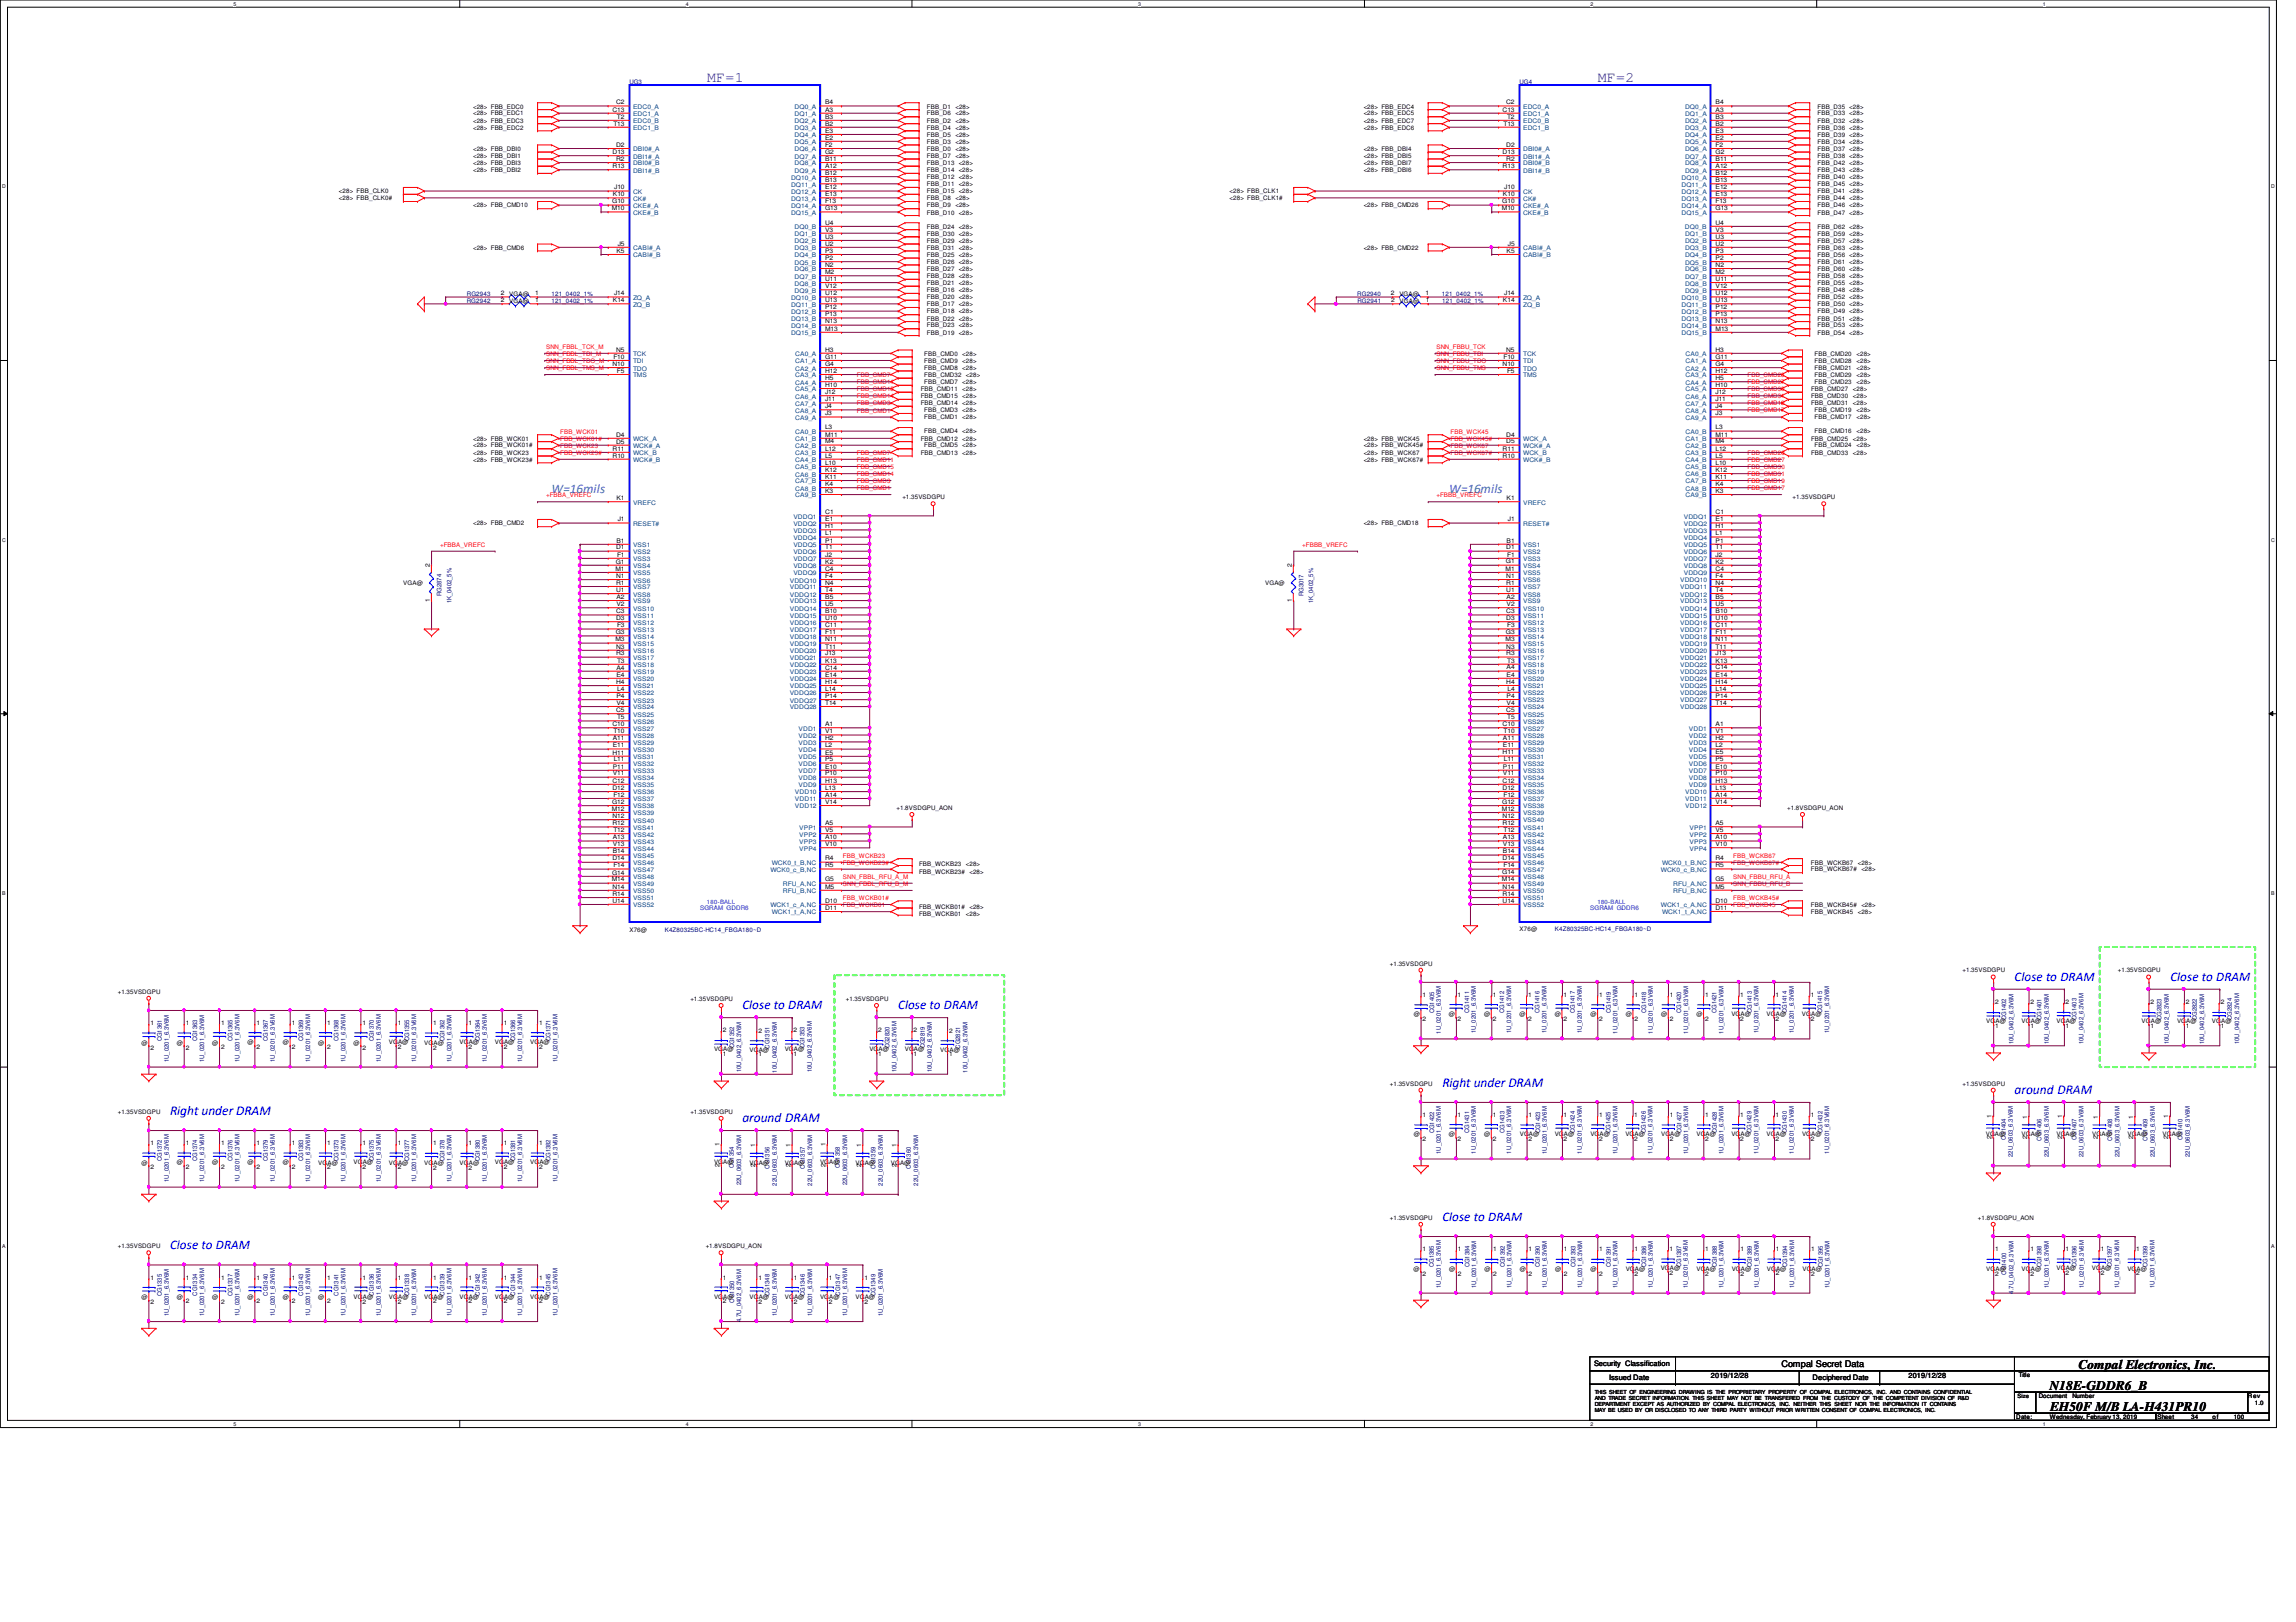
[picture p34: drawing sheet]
<svg xmlns="http://www.w3.org/2000/svg" width="297mm" height="210mm" viewBox="0 0 297 210" stroke-linecap="round" stroke-linejoin="round" font-family="sans-serif">
<defs><g id="words">
<g font-size="1.9" fill="#400080">
<text x="91.5" y="10.6">MF=1</text>
<text x="206.7" y="10.6">MF=2</text>
</g>
<g font-size="1.7" fill="#0080ff">
<text x="71.4" y="63.8">W=16mils</text>
<text x="187.5" y="63.8">W=16mils</text>
</g>
<g font-size="1.7" fill="#00f">
<text x="96.1" y="130.6">Close to DRAM</text>
<text x="116.2" y="130.6">Close to DRAM</text>
<text x="260.6" y="126.9">Close to DRAM</text>
<text x="280.8" y="126.9">Close to DRAM</text>
<text x="186.6" y="140.7">Right under DRAM</text>
<text x="260.6" y="141.6">around DRAM</text>
<text x="22" y="144.3">Right under DRAM</text>
<text x="96.1" y="145.2">around DRAM</text>
<text x="22" y="161.6">Close to DRAM</text>
<text x="186.6" y="158">Close to DRAM</text>
</g>
<g font-size="1.7">
<text x="265.1" y="179.9">N18E-GDDR6_B</text>
<text x="268.9" y="177.2">Compal Electronics, Inc.</text>
<text x="265.2" y="182.7">EH50F M/B LA-H431PR10</text>
</g>
<text font-size="1.2" x="230.5" y="176.9">Compal Secret Data</text>
<g font-size="1">
<text x="206.2" y="176.8">Security Classification</text>
<text x="208.2" y="178.5">Issued Date</text>
<text x="234.5" y="178.6">Deciphered Date</text>
</g>
<g font-size=".9">
<text x="221.3" y="178.3">2019/12/28</text>
<text x="246.9" y="178.3">2019/12/28</text>
</g>
<g font-size=".8" fill="#000080">
<text x="81.4" y="10.8">UG3</text>
<text x="196.6" y="10.8">UG4</text>
<text x="60.4" y="39.2">RG2942</text>
<text x="60.4" y="38.3">RG2943</text>
<text x="71.3" y="39.2">121_0402_1%</text>
<text x="71.3" y="38.3">121_0402_1%</text>
<text x="175.6" y="38.3">RG2940</text>
<text x="175.6" y="39.2">RG2941</text>
<text x="186.5" y="38.3">121_0402_1%</text>
<text x="186.6" y="39.2">121_0402_1%</text>
<text x="57.1" y="77.1" transform="rotate(-90 57.1 77.1)">RG2874</text>
<text x="168.6" y="77.1" transform="rotate(-90 168.6 77.1)">RG3017</text>
<text x="58.4" y="78.1" transform="rotate(-90 58.4 78.1)">1K_0402_5%</text>
<text x="169.9" y="78.1" transform="rotate(-90 169.9 78.1)">1K_0402_5%</text>
<text x="86" y="120.5">K4Z80325BC-HC14_FBGA180~D</text>
<text x="201.2" y="120.5">K4Z80325BC-HC14_FBGA180~D</text>
<text x="185.5" y="131.1" transform="rotate(-90 185.5 131.1)">CG1405</text>
<text x="190.1" y="131.1" transform="rotate(-90 190.1 131.1)">CG1411</text>
<text x="194.6" y="131.1" transform="rotate(-90 194.6 131.1)">CG1412</text>
<text x="199.2" y="131.1" transform="rotate(-90 199.2 131.1)">CG1416</text>
<text x="203.8" y="131.1" transform="rotate(-90 203.8 131.1)">CG1417</text>
<text x="208.4" y="131.1" transform="rotate(-90 208.4 131.1)">CG1419</text>
<text x="213" y="131.1" transform="rotate(-90 213 131.1)">CG1418</text>
<text x="217.5" y="131.1" transform="rotate(-90 217.5 131.1)">CG1420</text>
<text x="222.1" y="131.1" transform="rotate(-90 222.1 131.1)">CG1421</text>
<text x="226.6" y="131.1" transform="rotate(-90 226.6 131.1)">CG1413</text>
<text x="231.2" y="131.1" transform="rotate(-90 231.2 131.1)">CG1414</text>
<text x="235.8" y="131.1" transform="rotate(-90 235.8 131.1)">CG1415</text>
<text x="268.6" y="132" transform="rotate(-90 268.6 132)">CG1403</text>
<text x="288.7" y="132" transform="rotate(-90 288.7 132)">CG2824</text>
<text x="20.9" y="134.8" transform="rotate(-90 20.9 134.8)">CG1361</text>
<text x="21.8" y="137.4" transform="rotate(-90 21.8 137.4)">1U_0201_6.3V6M</text>
<text x="25.5" y="134.8" transform="rotate(-90 25.5 134.8)">CG1363</text>
<text x="26.4" y="137.4" transform="rotate(-90 26.4 137.4)">1U_0201_6.3V6M</text>
<text x="30.1" y="134.7" transform="rotate(-90 30.1 134.7)">CG1365</text>
<text x="31" y="137.4" transform="rotate(-90 31 137.4)">1U_0201_6.3V6M</text>
<text x="34.7" y="134.7" transform="rotate(-90 34.7 134.7)">CG1367</text>
<text x="35.5" y="137.4" transform="rotate(-90 35.5 137.4)">1U_0201_6.3V6M</text>
<text x="39.2" y="134.7" transform="rotate(-90 39.2 134.7)">CG1369</text>
<text x="40.1" y="137.4" transform="rotate(-90 40.1 137.4)">1U_0201_6.3V6M</text>
<text x="43.8" y="134.7" transform="rotate(-90 43.8 134.7)">CG1368</text>
<text x="44.7" y="137.4" transform="rotate(-90 44.7 137.4)">1U_0201_6.3V6M</text>
<text x="48.4" y="134.8" transform="rotate(-90 48.4 134.8)">CG1370</text>
<text x="49.3" y="137.4" transform="rotate(-90 49.3 137.4)">1U_0201_6.3V6M</text>
<text x="52.9" y="134.7" transform="rotate(-90 52.9 134.7)">CG1355</text>
<text x="53.8" y="137.4" transform="rotate(-90 53.8 137.4)">1U_0201_6.3V6M</text>
<text x="57.5" y="134.8" transform="rotate(-90 57.5 134.8)">CG1362</text>
<text x="58.4" y="137.4" transform="rotate(-90 58.4 137.4)">1U_0201_6.3V6M</text>
<text x="62.1" y="134.7" transform="rotate(-90 62.1 134.7)">CG1364</text>
<text x="63" y="137.4" transform="rotate(-90 63 137.4)">1U_0201_6.3V6M</text>
<text x="66.6" y="134.7" transform="rotate(-90 66.6 134.7)">CG1366</text>
<text x="67.5" y="137.4" transform="rotate(-90 67.5 137.4)">1U_0201_6.3V6M</text>
<text x="71.2" y="134.7" transform="rotate(-90 71.2 134.7)">CG1371</text>
<text x="72.1" y="137.4" transform="rotate(-90 72.1 137.4)">1U_0201_6.3V6M</text>
<text x="95" y="135.7" transform="rotate(-90 95 135.7)">CG1352</text>
<text x="99.6" y="135.7" transform="rotate(-90 99.6 135.7)">CG1351</text>
<text x="104.1" y="135.7" transform="rotate(-90 104.1 135.7)">CG1353</text>
<text x="115.1" y="135.7" transform="rotate(-90 115.1 135.7)">CG2820</text>
<text x="119.6" y="135.7" transform="rotate(-90 119.6 135.7)">CG2819</text>
<text x="124.2" y="135.7" transform="rotate(-90 124.2 135.7)">CG2821</text>
<text x="186.4" y="133.8" transform="rotate(-90 186.4 133.8)">1U_0201_6.3V6M</text>
<text x="190.9" y="133.7" transform="rotate(-90 190.9 133.7)">1U_0201_6.3V6M</text>
<text x="195.5" y="133.7" transform="rotate(-90 195.5 133.7)">1U_0201_6.3V6M</text>
<text x="200.1" y="133.7" transform="rotate(-90 200.1 133.7)">1U_0201_6.3V6M</text>
<text x="204.6" y="133.7" transform="rotate(-90 204.6 133.7)">1U_0201_6.3V6M</text>
<text x="209.3" y="133.8" transform="rotate(-90 209.3 133.8)">1U_0201_6.3V6M</text>
<text x="213.8" y="133.8" transform="rotate(-90 213.8 133.8)">1U_0201_6.3V6M</text>
<text x="218.4" y="133.8" transform="rotate(-90 218.4 133.8)">1U_0201_6.3V6M</text>
<text x="223" y="133.8" transform="rotate(-90 223 133.8)">1U_0201_6.3V6M</text>
<text x="227.5" y="133.7" transform="rotate(-90 227.5 133.7)">1U_0201_6.3V6M</text>
<text x="232.1" y="133.7" transform="rotate(-90 232.1 133.7)">1U_0201_6.3V6M</text>
<text x="236.6" y="133.7" transform="rotate(-90 236.6 133.7)">1U_0201_6.3V6M</text>
<text x="259.6" y="132" transform="rotate(-90 259.6 132)">CG1402</text>
<text x="260.5" y="135.2" transform="rotate(-90 260.5 135.2)">10U_0402_6.3V6M</text>
<text x="264.1" y="132" transform="rotate(-90 264.1 132)">CG1401</text>
<text x="265" y="135.2" transform="rotate(-90 265 135.2)">10U_0402_6.3V6M</text>
<text x="269.6" y="135.1" transform="rotate(-90 269.6 135.1)">10U_0402_6.3V6M</text>
<text x="279.7" y="132" transform="rotate(-90 279.7 132)">CG2823</text>
<text x="280.6" y="135.2" transform="rotate(-90 280.6 135.2)">10U_0402_6.3V6M</text>
<text x="284.2" y="132" transform="rotate(-90 284.2 132)">CG2822</text>
<text x="285.2" y="135.2" transform="rotate(-90 285.2 135.2)">10U_0402_6.3V6M</text>
<text x="289.7" y="135.1" transform="rotate(-90 289.7 135.1)">10U_0402_6.3V6M</text>
<text x="95.9" y="138.8" transform="rotate(-90 95.9 138.8)">10U_0402_6.3V6M</text>
<text x="100.5" y="138.8" transform="rotate(-90 100.5 138.8)">10U_0402_6.3V6M</text>
<text x="105" y="138.8" transform="rotate(-90 105 138.8)">10U_0402_6.3V6M</text>
<text x="116" y="138.8" transform="rotate(-90 116 138.8)">10U_0402_6.3V6M</text>
<text x="120.6" y="138.8" transform="rotate(-90 120.6 138.8)">10U_0402_6.3V6M</text>
<text x="125.2" y="138.8" transform="rotate(-90 125.2 138.8)">10U_0402_6.3V6M</text>
<text x="185.5" y="146.7" transform="rotate(-90 185.5 146.7)">CG1422</text>
<text x="186.4" y="149.3" transform="rotate(-90 186.4 149.3)">1U_0201_6.3V6M</text>
<text x="190.1" y="146.6" transform="rotate(-90 190.1 146.6)">CG1431</text>
<text x="190.9" y="149.3" transform="rotate(-90 190.9 149.3)">1U_0201_6.3V6M</text>
<text x="194.6" y="146.6" transform="rotate(-90 194.6 146.6)">CG1433</text>
<text x="195.5" y="149.3" transform="rotate(-90 195.5 149.3)">1U_0201_6.3V6M</text>
<text x="199.2" y="146.7" transform="rotate(-90 199.2 146.7)">CG1423</text>
<text x="200.1" y="149.3" transform="rotate(-90 200.1 149.3)">1U_0201_6.3V6M</text>
<text x="203.8" y="146.6" transform="rotate(-90 203.8 146.6)">CG1424</text>
<text x="204.6" y="149.3" transform="rotate(-90 204.6 149.3)">1U_0201_6.3V6M</text>
<text x="208.4" y="146.7" transform="rotate(-90 208.4 146.7)">CG1425</text>
<text x="209.3" y="149.3" transform="rotate(-90 209.3 149.3)">1U_0201_6.3V6M</text>
<text x="212.9" y="146.6" transform="rotate(-90 212.9 146.6)">CG1426</text>
<text x="213.8" y="149.3" transform="rotate(-90 213.8 149.3)">1U_0201_6.3V6M</text>
<text x="217.5" y="146.7" transform="rotate(-90 217.5 146.7)">CG1427</text>
<text x="218.4" y="149.3" transform="rotate(-90 218.4 149.3)">1U_0201_6.3V6M</text>
<text x="222.1" y="146.7" transform="rotate(-90 222.1 146.7)">CG1428</text>
<text x="223" y="149.3" transform="rotate(-90 223 149.3)">1U_0201_6.3V6M</text>
<text x="226.6" y="146.6" transform="rotate(-90 226.6 146.6)">CG1429</text>
<text x="227.5" y="149.3" transform="rotate(-90 227.5 149.3)">1U_0201_6.3V6M</text>
<text x="231.2" y="146.6" transform="rotate(-90 231.2 146.6)">CG1430</text>
<text x="232.1" y="149.3" transform="rotate(-90 232.1 149.3)">1U_0201_6.3V6M</text>
<text x="235.8" y="146.6" transform="rotate(-90 235.8 146.6)">CG1432</text>
<text x="236.7" y="149.3" transform="rotate(-90 236.7 149.3)">1U_0201_6.3V6M</text>
<text x="259.5" y="147.6" transform="rotate(-90 259.5 147.6)">CG1404</text>
<text x="260.4" y="149.7" transform="rotate(-90 260.4 149.7)">22U_0603_6.3V6M</text>
<text x="264.1" y="147.6" transform="rotate(-90 264.1 147.6)">CG1406</text>
<text x="265" y="149.8" transform="rotate(-90 265 149.8)">22U_0603_6.3V6M</text>
<text x="268.6" y="147.6" transform="rotate(-90 268.6 147.6)">CG1407</text>
<text x="269.6" y="149.7" transform="rotate(-90 269.6 149.7)">22U_0603_6.3V6M</text>
<text x="273.3" y="147.6" transform="rotate(-90 273.3 147.6)">CG1408</text>
<text x="274.2" y="149.8" transform="rotate(-90 274.2 149.8)">22U_0603_6.3V6M</text>
<text x="277.8" y="147.6" transform="rotate(-90 277.8 147.6)">CG1409</text>
<text x="278.8" y="149.8" transform="rotate(-90 278.8 149.8)">22U_0603_6.3V6M</text>
<text x="282.4" y="147.6" transform="rotate(-90 282.4 147.6)">CG1410</text>
<text x="283.3" y="149.7" transform="rotate(-90 283.3 149.7)">22U_0603_6.3V6M</text>
<text x="20.9" y="150.3" transform="rotate(-90 20.9 150.3)">CG1372</text>
<text x="21.8" y="152.9" transform="rotate(-90 21.8 152.9)">1U_0201_6.3V6M</text>
<text x="25.5" y="150.3" transform="rotate(-90 25.5 150.3)">CG1374</text>
<text x="26.4" y="152.9" transform="rotate(-90 26.4 152.9)">1U_0201_6.3V6M</text>
<text x="30.1" y="150.3" transform="rotate(-90 30.1 150.3)">CG1376</text>
<text x="31" y="152.9" transform="rotate(-90 31 152.9)">1U_0201_6.3V6M</text>
<text x="34.7" y="150.3" transform="rotate(-90 34.7 150.3)">CG1379</text>
<text x="35.5" y="152.9" transform="rotate(-90 35.5 152.9)">1U_0201_6.3V6M</text>
<text x="39.2" y="150.3" transform="rotate(-90 39.2 150.3)">CG1383</text>
<text x="40.1" y="152.9" transform="rotate(-90 40.1 152.9)">1U_0201_6.3V6M</text>
<text x="43.8" y="150.3" transform="rotate(-90 43.8 150.3)">CG1373</text>
<text x="44.7" y="152.9" transform="rotate(-90 44.7 152.9)">1U_0201_6.3V6M</text>
<text x="48.4" y="150.3" transform="rotate(-90 48.4 150.3)">CG1375</text>
<text x="49.3" y="152.9" transform="rotate(-90 49.3 152.9)">1U_0201_6.3V6M</text>
<text x="52.9" y="150.3" transform="rotate(-90 52.9 150.3)">CG1377</text>
<text x="53.8" y="152.9" transform="rotate(-90 53.8 152.9)">1U_0201_6.3V6M</text>
<text x="57.5" y="150.3" transform="rotate(-90 57.5 150.3)">CG1378</text>
<text x="58.4" y="153" transform="rotate(-90 58.4 153)">1U_0201_6.3V6M</text>
<text x="62.1" y="150.3" transform="rotate(-90 62.1 150.3)">CG1380</text>
<text x="63" y="153" transform="rotate(-90 63 153)">1U_0201_6.3V6M</text>
<text x="66.6" y="150.3" transform="rotate(-90 66.6 150.3)">CG1381</text>
<text x="67.5" y="152.9" transform="rotate(-90 67.5 152.9)">1U_0201_6.3V6M</text>
<text x="71.2" y="150.3" transform="rotate(-90 71.2 150.3)">CG1382</text>
<text x="72.1" y="152.9" transform="rotate(-90 72.1 152.9)">1U_0201_6.3V6M</text>
<text x="95" y="151.2" transform="rotate(-90 95 151.2)">CG1354</text>
<text x="95.9" y="153.4" transform="rotate(-90 95.9 153.4)">22U_0603_6.3V6M</text>
<text x="99.6" y="151.2" transform="rotate(-90 99.6 151.2)">CG1356</text>
<text x="100.5" y="153.4" transform="rotate(-90 100.5 153.4)">22U_0603_6.3V6M</text>
<text x="104.1" y="151.2" transform="rotate(-90 104.1 151.2)">CG1357</text>
<text x="105.1" y="153.4" transform="rotate(-90 105.1 153.4)">22U_0603_6.3V6M</text>
<text x="108.7" y="151.2" transform="rotate(-90 108.7 151.2)">CG1358</text>
<text x="109.6" y="153.4" transform="rotate(-90 109.6 153.4)">22U_0603_6.3V6M</text>
<text x="113.3" y="151.2" transform="rotate(-90 113.3 151.2)">CG1359</text>
<text x="114.2" y="153.4" transform="rotate(-90 114.2 153.4)">22U_0603_6.3V6M</text>
<text x="117.8" y="151.2" transform="rotate(-90 117.8 151.2)">CG1360</text>
<text x="118.8" y="153.4" transform="rotate(-90 118.8 153.4)">22U_0603_6.3V6M</text>
<text x="20.9" y="167.7" transform="rotate(-90 20.9 167.7)">CG1335</text>
<text x="25.5" y="167.7" transform="rotate(-90 25.5 167.7)">CG1334</text>
<text x="30.1" y="167.7" transform="rotate(-90 30.1 167.7)">CG1337</text>
<text x="34.7" y="167.7" transform="rotate(-90 34.7 167.7)">CG1340</text>
<text x="39.2" y="167.7" transform="rotate(-90 39.2 167.7)">CG1343</text>
<text x="43.8" y="167.7" transform="rotate(-90 43.8 167.7)">CG1341</text>
<text x="48.4" y="167.7" transform="rotate(-90 48.4 167.7)">CG1336</text>
<text x="52.9" y="167.7" transform="rotate(-90 52.9 167.7)">CG1338</text>
<text x="57.5" y="167.7" transform="rotate(-90 57.5 167.7)">CG1339</text>
<text x="62.1" y="167.7" transform="rotate(-90 62.1 167.7)">CG1342</text>
<text x="66.6" y="167.7" transform="rotate(-90 66.6 167.7)">CG1344</text>
<text x="71.2" y="167.7" transform="rotate(-90 71.2 167.7)">CG1345</text>
<text x="99.6" y="167.7" transform="rotate(-90 99.6 167.7)">CG1348</text>
<text x="104.1" y="167.7" transform="rotate(-90 104.1 167.7)">CG1346</text>
<text x="108.7" y="167.7" transform="rotate(-90 108.7 167.7)">CG1347</text>
<text x="113.3" y="167.7" transform="rotate(-90 113.3 167.7)">CG1349</text>
<text x="185.5" y="164" transform="rotate(-90 185.5 164)">CG1385</text>
<text x="186.4" y="166.7" transform="rotate(-90 186.4 166.7)">1U_0201_6.3V6M</text>
<text x="190.1" y="164" transform="rotate(-90 190.1 164)">CG1384</text>
<text x="191" y="166.7" transform="rotate(-90 191 166.7)">1U_0201_6.3V6M</text>
<text x="194.7" y="164" transform="rotate(-90 194.7 164)">CG1392</text>
<text x="195.6" y="166.7" transform="rotate(-90 195.6 166.7)">1U_0201_6.3V6M</text>
<text x="199.2" y="164" transform="rotate(-90 199.2 164)">CG1390</text>
<text x="200.1" y="166.7" transform="rotate(-90 200.1 166.7)">1U_0201_6.3V6M</text>
<text x="203.8" y="164" transform="rotate(-90 203.8 164)">CG1393</text>
<text x="204.7" y="166.7" transform="rotate(-90 204.7 166.7)">1U_0201_6.3V6M</text>
<text x="208.4" y="164" transform="rotate(-90 208.4 164)">CG1391</text>
<text x="209.3" y="166.7" transform="rotate(-90 209.3 166.7)">1U_0201_6.3V6M</text>
<text x="212.9" y="164" transform="rotate(-90 212.9 164)">CG1386</text>
<text x="213.8" y="166.7" transform="rotate(-90 213.8 166.7)">1U_0201_6.3V6M</text>
<text x="217.5" y="164" transform="rotate(-90 217.5 164)">CG1387</text>
<text x="218.4" y="166.7" transform="rotate(-90 218.4 166.7)">1U_0201_6.3V6M</text>
<text x="222.1" y="164" transform="rotate(-90 222.1 164)">CG1388</text>
<text x="223" y="166.7" transform="rotate(-90 223 166.7)">1U_0201_6.3V6M</text>
<text x="226.7" y="164" transform="rotate(-90 226.7 164)">CG1389</text>
<text x="227.5" y="166.7" transform="rotate(-90 227.5 166.7)">1U_0201_6.3V6M</text>
<text x="231.2" y="164" transform="rotate(-90 231.2 164)">CG1394</text>
<text x="232.1" y="166.7" transform="rotate(-90 232.1 166.7)">1U_0201_6.3V6M</text>
<text x="235.8" y="164" transform="rotate(-90 235.8 164)">CG1395</text>
<text x="236.7" y="166.7" transform="rotate(-90 236.7 166.7)">1U_0201_6.3V6M</text>
<text x="259.6" y="165" transform="rotate(-90 259.6 165)">CG1400</text>
<text x="260.5" y="167.4" transform="rotate(-90 260.5 167.4)">4.7U_0402_6.3V6M</text>
<text x="264.1" y="164" transform="rotate(-90 264.1 164)">CG1398</text>
<text x="265.1" y="166.7" transform="rotate(-90 265.1 166.7)">1U_0201_6.3V6M</text>
<text x="268.6" y="164" transform="rotate(-90 268.6 164)">CG1396</text>
<text x="269.6" y="166.7" transform="rotate(-90 269.6 166.7)">1U_0201_6.3V6M</text>
<text x="273.2" y="164" transform="rotate(-90 273.2 164)">CG1397</text>
<text x="274.1" y="166.7" transform="rotate(-90 274.1 166.7)">1U_0201_6.3V6M</text>
<text x="277.8" y="164" transform="rotate(-90 277.8 164)">CG1399</text>
<text x="278.7" y="166.7" transform="rotate(-90 278.7 166.7)">1U_0201_6.3V6M</text>
<text x="21.8" y="170.3" transform="rotate(-90 21.8 170.3)">1U_0201_6.3V6M</text>
<text x="26.4" y="170.3" transform="rotate(-90 26.4 170.3)">1U_0201_6.3V6M</text>
<text x="31" y="170.3" transform="rotate(-90 31 170.3)">1U_0201_6.3V6M</text>
<text x="35.5" y="170.3" transform="rotate(-90 35.5 170.3)">1U_0201_6.3V6M</text>
<text x="40.1" y="170.3" transform="rotate(-90 40.1 170.3)">1U_0201_6.3V6M</text>
<text x="44.7" y="170.3" transform="rotate(-90 44.7 170.3)">1U_0201_6.3V6M</text>
<text x="49.3" y="170.3" transform="rotate(-90 49.3 170.3)">1U_0201_6.3V6M</text>
<text x="53.8" y="170.3" transform="rotate(-90 53.8 170.3)">1U_0201_6.3V6M</text>
<text x="58.4" y="170.3" transform="rotate(-90 58.4 170.3)">1U_0201_6.3V6M</text>
<text x="63" y="170.3" transform="rotate(-90 63 170.3)">1U_0201_6.3V6M</text>
<text x="67.5" y="170.3" transform="rotate(-90 67.5 170.3)">1U_0201_6.3V6M</text>
<text x="72.1" y="170.3" transform="rotate(-90 72.1 170.3)">1U_0201_6.3V6M</text>
<text x="95" y="168.6" transform="rotate(-90 95 168.6)">CG1350</text>
<text x="95.9" y="171.1" transform="rotate(-90 95.9 171.1)">4.7U_0402_6.3V6M</text>
<text x="100.5" y="170.3" transform="rotate(-90 100.5 170.3)">1U_0201_6.3V6M</text>
<text x="105.1" y="170.3" transform="rotate(-90 105.1 170.3)">1U_0201_6.3V6M</text>
<text x="109.6" y="170.3" transform="rotate(-90 109.6 170.3)">1U_0201_6.3V6M</text>
<text x="114.2" y="170.3" transform="rotate(-90 114.2 170.3)">1U_0201_6.3V6M</text>
</g>
<g font-size=".8">
<text x="61.2" y="14.1">&lt;28&gt; FBB_EDC0</text>
<text x="61.2" y="14.9">&lt;28&gt; FBB_EDC1</text>
<text x="61.2" y="16.8">&lt;28&gt; FBB_EDC2</text>
<text x="61.2" y="15.9">&lt;28&gt; FBB_EDC3</text>
<text x="79.2" y="14.4">C13</text>
<text x="79.4" y="16.3">T13</text>
<text x="79.7" y="13.5">C2</text>
<text x="79.8" y="15.4">T2</text>
<text x="106.7" y="17.2">E3</text>
<text x="106.7" y="16.3">B2</text>
<text x="106.7" y="15.4">B3</text>
<text x="106.7" y="14.4">A3</text>
<text x="106.7" y="13.5">B4</text>
<text x="119.9" y="14.1">FBB_D1</text>
<text x="119.9" y="17.7">FBB_D5</text>
<text x="119.9" y="15.9">FBB_D2</text>
<text x="119.9" y="14.9">FBB_D6</text>
<text x="119.9" y="16.8">FBB_D4</text>
<text x="123.6" y="14.1">&lt;28&gt;</text>
<text x="123.6" y="17.7">&lt;28&gt;</text>
<text x="123.6" y="15.9">&lt;28&gt;</text>
<text x="123.6" y="14.9">&lt;28&gt;</text>
<text x="123.6" y="16.8">&lt;28&gt;</text>
<text x="176.4" y="15.9">&lt;28&gt; FBB_EDC7</text>
<text x="176.4" y="16.8">&lt;28&gt; FBB_EDC6</text>
<text x="176.4" y="14.9">&lt;28&gt; FBB_EDC5</text>
<text x="176.4" y="14.1">&lt;28&gt; FBB_EDC4</text>
<text x="194.4" y="14.4">C13</text>
<text x="194.5" y="16.3">T13</text>
<text x="194.8" y="13.5">C2</text>
<text x="195" y="15.4">T2</text>
<text x="221.9" y="17.2">E3</text>
<text x="221.9" y="16.3">B2</text>
<text x="221.9" y="15.4">B3</text>
<text x="221.9" y="14.4">A3</text>
<text x="221.9" y="13.5">B4</text>
<text x="235.1" y="17.7">FBB_D39 &lt;28&gt;</text>
<text x="235.1" y="16.8">FBB_D36 &lt;28&gt;</text>
<text x="235.1" y="15.9">FBB_D32 &lt;28&gt;</text>
<text x="235.1" y="14.9">FBB_D33 &lt;28&gt;</text>
<text x="235.1" y="14.1">FBB_D35 &lt;28&gt;</text>
<text x="61.2" y="19.5">&lt;28&gt; FBB_DBI0</text>
<text x="61.2" y="20.4">&lt;28&gt; FBB_DBI1</text>
<text x="61.2" y="22.3">&lt;28&gt; FBB_DBI2</text>
<text x="61.2" y="21.3">&lt;28&gt; FBB_DBI3</text>
<text x="79.2" y="21.8">R13</text>
<text x="79.2" y="19.9">D13</text>
<text x="79.7" y="20.8">R2</text>
<text x="79.7" y="19">D2</text>
<text x="106.7" y="23.6">B13</text>
<text x="106.7" y="22.6">B12</text>
<text x="106.7" y="21.8">A12</text>
<text x="106.7" y="20.8">B11</text>
<text x="106.7" y="19.9">G2</text>
<text x="106.7" y="19">F2</text>
<text x="106.7" y="18.1">E2</text>
<text x="119.9" y="21.3">FBB_D13 &lt;28&gt;</text>
<text x="119.9" y="19.5">FBB_D0</text>
<text x="119.9" y="20.4">FBB_D7</text>
<text x="119.9" y="18.6">FBB_D3</text>
<text x="119.9" y="22.3">FBB_D14 &lt;28&gt;</text>
<text x="119.9" y="23.2">FBB_D12 &lt;28&gt;</text>
<text x="123.6" y="19.5">&lt;28&gt;</text>
<text x="123.6" y="20.4">&lt;28&gt;</text>
<text x="123.6" y="18.6">&lt;28&gt;</text>
<text x="176.4" y="21.3">&lt;28&gt; FBB_DBI7</text>
<text x="176.4" y="22.3">&lt;28&gt; FBB_DBI6</text>
<text x="176.4" y="20.4">&lt;28&gt; FBB_DBI5</text>
<text x="176.4" y="19.5">&lt;28&gt; FBB_DBI4</text>
<text x="194.4" y="21.8">R13</text>
<text x="194.4" y="19.9">D13</text>
<text x="194.9" y="20.8">R2</text>
<text x="194.9" y="19">D2</text>
<text x="221.9" y="23.6">B13</text>
<text x="221.9" y="22.6">B12</text>
<text x="221.9" y="21.8">A12</text>
<text x="221.9" y="20.8">B11</text>
<text x="221.9" y="19.9">G2</text>
<text x="221.9" y="19">F2</text>
<text x="221.9" y="18.1">E2</text>
<text x="235.1" y="18.6">FBB_D34 &lt;28&gt;</text>
<text x="235.1" y="21.3">FBB_D42 &lt;28&gt;</text>
<text x="235.1" y="22.3">FBB_D43 &lt;28&gt;</text>
<text x="235.1" y="23.2">FBB_D40 &lt;28&gt;</text>
<text x="235.1" y="19.5">FBB_D37 &lt;28&gt;</text>
<text x="235.1" y="20.4">FBB_D38 &lt;28&gt;</text>
<text x="43.9" y="25.9">&lt;28&gt; FBB_CLK0#</text>
<text x="43.9" y="25">&lt;28&gt; FBB_CLK0</text>
<text x="61.2" y="26.8">&lt;28&gt; FBB_CMD10</text>
<text x="79.1" y="27.2">M10</text>
<text x="79.2" y="26.3">G10</text>
<text x="79.3" y="25.4">K10</text>
<text x="79.4" y="24.5">J10</text>
<text x="106.7" y="29.1">U4</text>
<text x="106.7" y="27.2">G13</text>
<text x="106.7" y="26.3">F13</text>
<text x="106.7" y="25.4">E13</text>
<text x="106.7" y="24.5">E12</text>
<text x="106.7" y="30">V3</text>
<text x="119.9" y="29.6">FBB_D24 &lt;28&gt;</text>
<text x="119.9" y="26.8">FBB_D9</text>
<text x="119.9" y="25.9">FBB_D8</text>
<text x="119.9" y="27.8">FBB_D10 &lt;28&gt;</text>
<text x="119.9" y="24.1">FBB_D11 &lt;28&gt;</text>
<text x="119.9" y="25">FBB_D15 &lt;28&gt;</text>
<text x="123.6" y="26.8">&lt;28&gt;</text>
<text x="123.6" y="25.9">&lt;28&gt;</text>
<text x="159.1" y="25">&lt;28&gt; FBB_CLK1</text>
<text x="159.1" y="25.9">&lt;28&gt; FBB_CLK1#</text>
<text x="176.4" y="26.8">&lt;28&gt; FBB_CMD26</text>
<text x="194.3" y="27.2">M10</text>
<text x="194.3" y="26.3">G10</text>
<text x="194.4" y="25.4">K10</text>
<text x="194.6" y="24.5">J10</text>
<text x="221.9" y="29.1">U4</text>
<text x="221.9" y="27.2">G13</text>
<text x="221.9" y="26.3">F13</text>
<text x="221.9" y="25.4">E13</text>
<text x="221.9" y="24.5">E12</text>
<text x="221.9" y="30">V3</text>
<text x="235.1" y="29.6">FBB_D62 &lt;28&gt;</text>
<text x="235.1" y="24.1">FBB_D45 &lt;28&gt;</text>
<text x="235.1" y="26.8">FBB_D46 &lt;28&gt;</text>
<text x="235.1" y="25.9">FBB_D44 &lt;28&gt;</text>
<text x="235.1" y="27.8">FBB_D47 &lt;28&gt;</text>
<text x="235.1" y="25">FBB_D41 &lt;28&gt;</text>
<text x="61.2" y="32.3">&lt;28&gt; FBB_CMD6</text>
<text x="79.7" y="32.7">K5</text>
<text x="79.9" y="31.8">J5</text>
<text x="106.7" y="35.5">M2</text>
<text x="106.7" y="34.5">N2</text>
<text x="106.7" y="33.6">P2</text>
<text x="106.7" y="32.7">P3</text>
<text x="106.7" y="31.8">U2</text>
<text x="106.7" y="30.9">U3</text>
<text x="119.9" y="36">FBB_D28 &lt;28&gt;</text>
<text x="119.9" y="35.1">FBB_D27 &lt;28&gt;</text>
<text x="119.9" y="34.2">FBB_D26 &lt;28&gt;</text>
<text x="119.9" y="33.2">FBB_D25 &lt;28&gt;</text>
<text x="119.9" y="32.3">FBB_D31 &lt;28&gt;</text>
<text x="119.9" y="31.4">FBB_D29 &lt;28&gt;</text>
<text x="119.9" y="30.5">FBB_D30 &lt;28&gt;</text>
<text x="176.4" y="32.3">&lt;28&gt; FBB_CMD22</text>
<text x="194.9" y="32.7">K5</text>
<text x="195.1" y="31.8">J5</text>
<text x="221.9" y="35.5">M2</text>
<text x="221.9" y="34.5">N2</text>
<text x="221.9" y="33.6">P2</text>
<text x="221.9" y="32.7">P3</text>
<text x="221.9" y="31.8">U2</text>
<text x="221.9" y="30.9">U3</text>
<text x="235.1" y="31.4">FBB_D57 &lt;28&gt;</text>
<text x="235.1" y="32.3">FBB_D63 &lt;28&gt;</text>
<text x="235.1" y="30.5">FBB_D59 &lt;28&gt;</text>
<text x="235.1" y="35">FBB_D60 &lt;28&gt;</text>
<text x="235.1" y="36">FBB_D58 &lt;28&gt;</text>
<text x="235.1" y="33.2">FBB_D56 &lt;28&gt;</text>
<text x="235.1" y="34.2">FBB_D61 &lt;28&gt;</text>
<text x="64.8" y="39.1">2</text>
<text x="64.8" y="38.2">2</text>
<text x="65.9" y="39.2">VGA@</text>
<text x="65.9" y="38.3">VGA@</text>
<text x="69.2" y="39.1">1</text>
<text x="69.2" y="38.2">1</text>
<text x="79.3" y="39.1">K14</text>
<text x="79.4" y="38.2">J14</text>
<text x="106.7" y="41.9">N13</text>
<text x="106.7" y="40.9">P13</text>
<text x="106.7" y="40">P12</text>
<text x="106.7" y="39.1">U13</text>
<text x="106.7" y="38.2">U12</text>
<text x="106.7" y="37.3">V12</text>
<text x="106.7" y="36.4">U11</text>
<text x="119.9" y="41.5">FBB_D22 &lt;28&gt;</text>
<text x="119.9" y="40.6">FBB_D18 &lt;28&gt;</text>
<text x="119.9" y="39.6">FBB_D17 &lt;28&gt;</text>
<text x="119.9" y="38.7">FBB_D20 &lt;28&gt;</text>
<text x="119.9" y="37.8">FBB_D16 &lt;28&gt;</text>
<text x="119.9" y="36.9">FBB_D21 &lt;28&gt;</text>
<text x="179.9" y="38.2">2</text>
<text x="180" y="39.1">2</text>
<text x="181" y="38.3">VGA@</text>
<text x="181.1" y="39.2">VGA@</text>
<text x="184.4" y="38.2">1</text>
<text x="184.5" y="39.1">1</text>
<text x="194.4" y="39.1">K14</text>
<text x="194.6" y="38.2">J14</text>
<text x="221.9" y="41.9">N13</text>
<text x="221.9" y="40.9">P13</text>
<text x="221.9" y="40">P12</text>
<text x="221.9" y="39.1">U13</text>
<text x="221.9" y="38.2">U12</text>
<text x="221.9" y="37.3">V12</text>
<text x="221.9" y="36.4">U11</text>
<text x="235.1" y="41.5">FBB_D51 &lt;28&gt;</text>
<text x="235.1" y="37.8">FBB_D48 &lt;28&gt;</text>
<text x="235.1" y="36.9">FBB_D55 &lt;28&gt;</text>
<text x="235.1" y="39.6">FBB_D50 &lt;28&gt;</text>
<text x="235.1" y="38.7">FBB_D52 &lt;28&gt;</text>
<text x="235.1" y="40.6">FBB_D49 &lt;28&gt;</text>
<text x="79.2" y="47.4">N10</text>
<text x="79.4" y="46.4">F10</text>
<text x="79.7" y="45.5">N5</text>
<text x="106.7" y="47.4">G4</text>
<text x="106.7" y="46.4">G11</text>
<text x="106.7" y="45.5">H3</text>
<text x="106.7" y="42.8">M13</text>
<text x="119.6" y="47.9">FBB_CMD8</text>
<text x="119.6" y="46.9">FBB_CMD9</text>
<text x="119.6" y="46.1">FBB_CMD0</text>
<text x="119.9" y="43.3">FBB_D19 &lt;28&gt;</text>
<text x="119.9" y="42.4">FBB_D23 &lt;28&gt;</text>
<text x="124.5" y="47.9">&lt;28&gt;</text>
<text x="124.5" y="46.9">&lt;28&gt;</text>
<text x="124.5" y="46.1">&lt;28&gt;</text>
<text x="194.4" y="47.4">N10</text>
<text x="194.5" y="46.4">F10</text>
<text x="194.8" y="45.5">N5</text>
<text x="221.9" y="47.4">G4</text>
<text x="221.9" y="46.4">G11</text>
<text x="221.9" y="45.5">H3</text>
<text x="221.9" y="42.8">M13</text>
<text x="234.8" y="47.9">FBB_CMD21</text>
<text x="234.8" y="46.9">FBB_CMD28</text>
<text x="234.8" y="46.1">FBB_CMD20</text>
<text x="235.1" y="43.3">FBB_D54 &lt;28&gt;</text>
<text x="235.1" y="42.4">FBB_D53 &lt;28&gt;</text>
<text x="240.2" y="47.9">&lt;28&gt;</text>
<text x="240.2" y="46.9">&lt;28&gt;</text>
<text x="240.2" y="46.1">&lt;28&gt;</text>
<text x="79.8" y="48.3">F5</text>
<text x="106.7" y="53.8">J3</text>
<text x="106.7" y="52.8">J4</text>
<text x="106.7" y="51.9">J11</text>
<text x="106.7" y="51">J12</text>
<text x="106.7" y="50.1">H10</text>
<text x="106.7" y="49.2">H5</text>
<text x="106.7" y="48.2">H12</text>
<text x="119.1" y="51.5">FBB_CMD15</text>
<text x="119.1" y="52.4">FBB_CMD14</text>
<text x="119.1" y="50.6">FBB_CMD11</text>
<text x="119.6" y="48.8">FBB_CMD32</text>
<text x="119.6" y="49.7">FBB_CMD7</text>
<text x="119.6" y="53.3">FBB_CMD3</text>
<text x="124.5" y="49.7">&lt;28&gt;</text>
<text x="124.5" y="53.3">&lt;28&gt;</text>
<text x="124.5" y="51.5">&lt;28&gt;</text>
<text x="124.5" y="52.4">&lt;28&gt;</text>
<text x="124.5" y="50.6">&lt;28&gt;</text>
<text x="125" y="48.8">&lt;28&gt;</text>
<text x="195" y="48.2">F5</text>
<text x="221.9" y="53.7">J3</text>
<text x="221.9" y="52.8">J4</text>
<text x="221.9" y="51.9">J11</text>
<text x="221.9" y="51">J12</text>
<text x="221.9" y="50.1">H10</text>
<text x="221.9" y="49.2">H5</text>
<text x="221.9" y="48.2">H12</text>
<text x="234.3" y="51.5">FBB_CMD30</text>
<text x="234.3" y="50.6">FBB_CMD27</text>
<text x="234.3" y="52.4">FBB_CMD31</text>
<text x="234.8" y="48.8">FBB_CMD29</text>
<text x="234.8" y="49.7">FBB_CMD23</text>
<text x="234.8" y="53.3">FBB_CMD19</text>
<text x="239.7" y="51.5">&lt;28&gt;</text>
<text x="239.7" y="50.6">&lt;28&gt;</text>
<text x="239.7" y="52.4">&lt;28&gt;</text>
<text x="240.2" y="48.8">&lt;28&gt;</text>
<text x="240.2" y="49.7">&lt;28&gt;</text>
<text x="240.2" y="53.3">&lt;28&gt;</text>
<text x="61.2" y="57.9">&lt;28&gt; FBB_WCK01#</text>
<text x="61.2" y="57">&lt;28&gt; FBB_WCK01</text>
<text x="61.2" y="59.8">&lt;28&gt; FBB_WCK23#</text>
<text x="61.2" y="58.8">&lt;28&gt; FBB_WCK23</text>
<text x="79.2" y="59.2">R10</text>
<text x="79.2" y="58.3">R11</text>
<text x="79.7" y="56.5">D4</text>
<text x="79.7" y="57.4">D5</text>
<text x="106.7" y="59.2">L5</text>
<text x="106.7" y="58.3">L12</text>
<text x="106.7" y="57.4">M4</text>
<text x="106.7" y="56.5">M11</text>
<text x="106.7" y="55.6">L3</text>
<text x="119.1" y="58.8">FBB_CMD13</text>
<text x="119.1" y="57">FBB_CMD12</text>
<text x="119.6" y="54.3">FBB_CMD1</text>
<text x="119.6" y="57.9">FBB_CMD5</text>
<text x="119.6" y="56.1">FBB_CMD4</text>
<text x="124.5" y="54.3">&lt;28&gt;</text>
<text x="124.5" y="58.8">&lt;28&gt;</text>
<text x="124.5" y="57.9">&lt;28&gt;</text>
<text x="124.5" y="56.1">&lt;28&gt;</text>
<text x="124.5" y="57">&lt;28&gt;</text>
<text x="176.4" y="57">&lt;28&gt; FBB_WCK45</text>
<text x="176.4" y="57.9">&lt;28&gt; FBB_WCK45#</text>
<text x="176.4" y="58.8">&lt;28&gt; FBB_WCK67</text>
<text x="176.4" y="59.8">&lt;28&gt; FBB_WCK67#</text>
<text x="194.4" y="59.2">R10</text>
<text x="194.4" y="58.3">R11</text>
<text x="194.9" y="56.5">D4</text>
<text x="194.9" y="57.4">D5</text>
<text x="221.9" y="59.2">L5</text>
<text x="221.9" y="58.3">L12</text>
<text x="221.9" y="57.4">M4</text>
<text x="221.9" y="56.5">M11</text>
<text x="221.9" y="55.6">L3</text>
<text x="234.3" y="58.8">FBB_CMD33</text>
<text x="234.3" y="57">FBB_CMD25</text>
<text x="234.8" y="57.9">FBB_CMD24</text>
<text x="234.8" y="54.3">FBB_CMD17</text>
<text x="234.8" y="56.1">FBB_CMD16</text>
<text x="239.7" y="58.8">&lt;28&gt;</text>
<text x="239.7" y="57">&lt;28&gt;</text>
<text x="240.2" y="57.9">&lt;28&gt;</text>
<text x="240.2" y="54.3">&lt;28&gt;</text>
<text x="240.2" y="56.1">&lt;28&gt;</text>
<text x="79.7" y="64.7">K1</text>
<text x="106.7" y="63.8">K3</text>
<text x="106.7" y="62.9">K4</text>
<text x="106.7" y="62">K11</text>
<text x="106.7" y="61.1">K12</text>
<text x="106.7" y="60.1">L10</text>
<text x="116.7" y="64.6">+1.35VSDGPU</text>
<text x="194.9" y="64.7">K1</text>
<text x="221.9" y="63.8">K3</text>
<text x="221.9" y="62.9">K4</text>
<text x="221.9" y="62">K11</text>
<text x="221.9" y="61.1">K12</text>
<text x="221.9" y="60.1">L10</text>
<text x="231.9" y="64.6">+1.35VSDGPU</text>
<text x="61.2" y="68">&lt;28&gt; FBB_CMD2</text>
<text x="79.7" y="71.1">D1</text>
<text x="79.7" y="70.2">B1</text>
<text x="79.9" y="67.5">J1</text>
<text x="106.7" y="71.1">T1</text>
<text x="106.7" y="70.2">P1</text>
<text x="106.7" y="69.3">L1</text>
<text x="106.7" y="68.4">H1</text>
<text x="106.7" y="67.5">E1</text>
<text x="106.7" y="66.5">C1</text>
<text x="176.4" y="68">&lt;28&gt; FBB_CMD18</text>
<text x="194.9" y="71.1">D1</text>
<text x="194.9" y="70.2">B1</text>
<text x="195.1" y="67.5">J1</text>
<text x="221.9" y="71.1">T1</text>
<text x="221.9" y="70.2">P1</text>
<text x="221.9" y="69.3">L1</text>
<text x="221.9" y="68.4">H1</text>
<text x="221.9" y="67.5">E1</text>
<text x="221.9" y="66.5">C1</text>
<text x="52.2" y="75.7">VGA@</text>
<text x="55.6" y="73.4" transform="rotate(-90 55.6 73.4)">2</text>
<text x="55.6" y="77.9" transform="rotate(-90 55.6 77.9)">1</text>
<text x="79.6" y="73.9">M1</text>
<text x="79.7" y="72.9">G1</text>
<text x="79.7" y="76.6">U1</text>
<text x="79.7" y="75.7">R1</text>
<text x="79.7" y="74.8">N1</text>
<text x="79.7" y="77.5">A2</text>
<text x="79.8" y="72">F1</text>
<text x="106.7" y="77.5">B5</text>
<text x="106.7" y="76.6">T4</text>
<text x="106.7" y="75.7">N4</text>
<text x="106.7" y="74.8">F4</text>
<text x="106.7" y="73.9">C4</text>
<text x="106.7" y="72.9">K2</text>
<text x="106.7" y="72">J2</text>
<text x="163.7" y="75.8">VGA@</text>
<text x="167.1" y="73.4" transform="rotate(-90 167.1 73.4)">2</text>
<text x="167.1" y="77.9" transform="rotate(-90 167.1 77.9)">1</text>
<text x="194.8" y="73.9">M1</text>
<text x="194.8" y="72.9">G1</text>
<text x="194.8" y="76.6">U1</text>
<text x="194.8" y="75.7">R1</text>
<text x="194.8" y="74.8">N1</text>
<text x="194.9" y="77.5">A2</text>
<text x="195" y="72">F1</text>
<text x="221.9" y="77.5">B5</text>
<text x="221.9" y="76.6">T4</text>
<text x="221.9" y="75.7">N4</text>
<text x="221.9" y="74.8">F4</text>
<text x="221.9" y="73.9">C4</text>
<text x="221.9" y="72.9">K2</text>
<text x="221.9" y="72">J2</text>
<text x="79.6" y="83">M3</text>
<text x="79.7" y="82.1">G3</text>
<text x="79.7" y="83.9">N3</text>
<text x="79.7" y="80.2">D3</text>
<text x="79.7" y="79.4">C3</text>
<text x="79.7" y="78.4">V2</text>
<text x="79.8" y="81.2">F3</text>
<text x="106.7" y="83.9">T11</text>
<text x="106.7" y="83">N11</text>
<text x="106.7" y="82.1">F11</text>
<text x="106.7" y="81.2">C11</text>
<text x="106.7" y="80.3">U10</text>
<text x="106.7" y="79.4">B10</text>
<text x="106.7" y="78.4">U5</text>
<text x="194.8" y="83">M3</text>
<text x="194.8" y="82.1">G3</text>
<text x="194.8" y="83.9">N3</text>
<text x="194.8" y="80.2">D3</text>
<text x="194.8" y="79.4">C3</text>
<text x="194.9" y="78.4">V2</text>
<text x="195" y="81.2">F3</text>
<text x="221.9" y="83.9">T11</text>
<text x="221.9" y="83">N11</text>
<text x="221.9" y="82.1">F11</text>
<text x="221.9" y="81.2">C11</text>
<text x="221.9" y="80.2">U10</text>
<text x="221.9" y="79.4">B10</text>
<text x="221.9" y="78.4">U5</text>
<text x="79.7" y="88.5">H4</text>
<text x="79.7" y="84.8">R3</text>
<text x="79.7" y="87.6">E4</text>
<text x="79.7" y="86.6">A4</text>
<text x="79.8" y="85.8">T3</text>
<text x="79.9" y="89.4">L4</text>
<text x="106.7" y="89.4">L14</text>
<text x="106.7" y="88.5">H14</text>
<text x="106.7" y="87.6">E14</text>
<text x="106.7" y="86.6">C14</text>
<text x="106.7" y="85.8">K13</text>
<text x="106.7" y="84.8">J13</text>
<text x="194.8" y="88.5">H4</text>
<text x="194.8" y="84.8">R3</text>
<text x="194.9" y="87.6">E4</text>
<text x="194.9" y="86.6">A4</text>
<text x="195" y="85.7">T3</text>
<text x="195" y="89.4">L4</text>
<text x="221.9" y="89.4">L14</text>
<text x="221.9" y="88.5">H14</text>
<text x="221.9" y="87.6">E14</text>
<text x="221.9" y="86.6">C14</text>
<text x="221.9" y="85.7">K13</text>
<text x="221.9" y="84.8">J13</text>
<text x="79.2" y="94">C10</text>
<text x="79.3" y="95.8">A11</text>
<text x="79.4" y="94.9">T10</text>
<text x="79.7" y="92.1">C5</text>
<text x="79.7" y="91.2">V4</text>
<text x="79.7" y="90.3">P4</text>
<text x="79.8" y="93.1">T5</text>
<text x="106.7" y="95.8">H2</text>
<text x="106.7" y="94.9">V1</text>
<text x="106.7" y="94">A1</text>
<text x="106.7" y="91.2">T14</text>
<text x="106.7" y="90.3">P14</text>
<text x="194.4" y="94">C10</text>
<text x="194.4" y="95.8">A11</text>
<text x="194.5" y="94.9">T10</text>
<text x="194.8" y="92.1">C5</text>
<text x="194.9" y="91.2">V4</text>
<text x="194.9" y="90.3">P4</text>
<text x="195" y="93.1">T5</text>
<text x="221.9" y="95.8">H2</text>
<text x="221.9" y="94.9">V1</text>
<text x="221.9" y="94">A1</text>
<text x="221.9" y="91.2">T14</text>
<text x="221.9" y="90.3">P14</text>
<text x="79.2" y="101.3">C12</text>
<text x="79.2" y="97.6">H11</text>
<text x="79.3" y="100.4">V11</text>
<text x="79.3" y="99.5">P11</text>
<text x="79.3" y="96.7">E11</text>
<text x="79.4" y="98.5">L11</text>
<text x="106.7" y="101.3">H13</text>
<text x="106.7" y="100.4">P10</text>
<text x="106.7" y="99.5">E10</text>
<text x="106.7" y="98.5">P5</text>
<text x="106.7" y="97.6">E5</text>
<text x="106.7" y="96.7">L2</text>
<text x="194.4" y="101.3">C12</text>
<text x="194.4" y="97.6">H11</text>
<text x="194.4" y="100.3">V11</text>
<text x="194.4" y="99.5">P11</text>
<text x="194.4" y="96.7">E11</text>
<text x="194.5" y="98.5">L11</text>
<text x="221.9" y="101.3">H13</text>
<text x="221.9" y="100.3">P10</text>
<text x="221.9" y="99.5">E10</text>
<text x="221.9" y="98.5">P5</text>
<text x="221.9" y="97.6">E5</text>
<text x="221.9" y="96.7">L2</text>
<text x="79.1" y="104.9">M12</text>
<text x="79.2" y="104">G12</text>
<text x="79.2" y="106.8">R12</text>
<text x="79.2" y="105.9">N12</text>
<text x="79.2" y="102.2">D12</text>
<text x="79.4" y="107.7">T12</text>
<text x="79.4" y="103.1">F12</text>
<text x="106.7" y="107.7">V5</text>
<text x="106.7" y="106.8">A5</text>
<text x="106.7" y="104">V14</text>
<text x="106.7" y="103.1">A14</text>
<text x="106.7" y="102.2">L13</text>
<text x="116" y="104.8">+1.8VSDGPU_AON</text>
<text x="194.3" y="104.9">M12</text>
<text x="194.3" y="104">G12</text>
<text x="194.4" y="106.8">R12</text>
<text x="194.4" y="105.8">N12</text>
<text x="194.4" y="102.2">D12</text>
<text x="194.5" y="107.7">T12</text>
<text x="194.5" y="103.1">F12</text>
<text x="221.9" y="107.7">V5</text>
<text x="221.9" y="106.8">A5</text>
<text x="221.9" y="104">V14</text>
<text x="221.9" y="103.1">A14</text>
<text x="221.9" y="102.2">L13</text>
<text x="231.2" y="104.8">+1.8VSDGPU_AON</text>
<text x="79.2" y="113.2">G14</text>
<text x="79.2" y="111.4">D14</text>
<text x="79.3" y="110.4">B14</text>
<text x="79.3" y="109.5">V13</text>
<text x="79.3" y="108.6">A13</text>
<text x="79.4" y="112.2">F14</text>
<text x="106.7" y="109.5">V10</text>
<text x="106.7" y="108.6">A10</text>
<text x="106.7" y="112.2">R5</text>
<text x="106.7" y="111.4">R4</text>
<text x="118.9" y="113.1">FBB_WCKB23#</text>
<text x="118.9" y="112.1">FBB_WCKB23</text>
<text x="125" y="112.1">&lt;28&gt;</text>
<text x="125.4" y="113.1">&lt;28&gt;</text>
<text x="194.3" y="113.2">G14</text>
<text x="194.4" y="111.3">D14</text>
<text x="194.4" y="110.4">B14</text>
<text x="194.4" y="109.5">V13</text>
<text x="194.4" y="108.6">A13</text>
<text x="194.5" y="112.2">F14</text>
<text x="221.9" y="109.5">V10</text>
<text x="221.9" y="108.6">A10</text>
<text x="221.9" y="112.2">R5</text>
<text x="221.9" y="111.3">R4</text>
<text x="234.3" y="112.8">FBB_WCKB67#</text>
<text x="234.3" y="111.9">FBB_WCKB67</text>
<text x="240.3" y="111.9">&lt;28&gt;</text>
<text x="240.8" y="112.8">&lt;28&gt;</text>
<text x="79.1" y="114.1">M14</text>
<text x="79.2" y="116.8">U14</text>
<text x="79.2" y="115.9">R14</text>
<text x="79.2" y="115">N14</text>
<text x="106.7" y="116.8">D10</text>
<text x="106.7" y="114.1">G5</text>
<text x="106.7" y="115">M5</text>
<text x="106.7" y="117.7">D11</text>
<text x="118.9" y="118.5">FBB_WCKB01</text>
<text x="118.9" y="117.6">FBB_WCKB01#</text>
<text x="125" y="118.5">&lt;28&gt;</text>
<text x="125.4" y="117.6">&lt;28&gt;</text>
<text x="194.3" y="114.1">M14</text>
<text x="194.4" y="116.8">U14</text>
<text x="194.4" y="115.9">R14</text>
<text x="194.4" y="115">N14</text>
<text x="221.9" y="116.8">D10</text>
<text x="221.9" y="114.1">G5</text>
<text x="221.9" y="115">M5</text>
<text x="221.9" y="117.7">D11</text>
<text x="234.3" y="118.3">FBB_WCKB45</text>
<text x="234.3" y="117.3">FBB_WCKB45#</text>
<text x="240.3" y="118.3">&lt;28&gt;</text>
<text x="240.8" y="117.3">&lt;28&gt;</text>
<text x="81.4" y="120.5">X76@</text>
<text x="179.8" y="125">+1.35VSDGPU</text>
<text x="196.6" y="120.5">X76@</text>
<text x="253.9" y="125.8">+1.35VSDGPU</text>
<text x="274" y="125.8">+1.35VSDGPU</text>
<text x="15.2" y="128.6">+1.35VSDGPU</text>
<text x="89.3" y="129.5">+1.35VSDGPU</text>
<text x="109.4" y="129.5">+1.35VSDGPU</text>
<text x="182.9" y="131.5">@</text>
<text x="184" y="129.1">1</text>
<text x="187.4" y="131.5">@</text>
<text x="188.6" y="129">1</text>
<text x="192" y="131.5">@</text>
<text x="193.1" y="129">1</text>
<text x="196.6" y="131.5">@</text>
<text x="197.7" y="129">1</text>
<text x="201.1" y="131.5">@</text>
<text x="202.3" y="129">1</text>
<text x="205.8" y="131.5">@</text>
<text x="206.9" y="129.1">1</text>
<text x="210.3" y="131.5">@</text>
<text x="211.5" y="129.1">1</text>
<text x="214.9" y="131.5">@</text>
<text x="216" y="129.1">1</text>
<text x="219.5" y="131.5">@</text>
<text x="220.6" y="129.1">1</text>
<text x="224" y="131.5">VGA@</text>
<text x="225.1" y="129">1</text>
<text x="228.6" y="131.5">VGA@</text>
<text x="229.7" y="129">1</text>
<text x="233.1" y="131.5">VGA@</text>
<text x="234.3" y="129">1</text>
<text x="258.1" y="129.9">2</text>
<text x="262.7" y="129.9">2</text>
<text x="267.2" y="129.9">2</text>
<text x="278.2" y="129.9">2</text>
<text x="282.8" y="129.9">2</text>
<text x="287.3" y="129.9">2</text>
<text x="18.3" y="135.2">@</text>
<text x="19.5" y="135.8">2</text>
<text x="19.5" y="132.7">1</text>
<text x="22.9" y="135.2">@</text>
<text x="24" y="135.8">2</text>
<text x="24" y="132.7">1</text>
<text x="27.5" y="135.2">@</text>
<text x="28.6" y="135.8">2</text>
<text x="28.6" y="132.7">1</text>
<text x="32" y="135.2">@</text>
<text x="33.2" y="135.8">2</text>
<text x="33.2" y="132.7">1</text>
<text x="36.6" y="135.2">@</text>
<text x="37.7" y="135.8">2</text>
<text x="37.7" y="132.7">1</text>
<text x="41.2" y="135.2">@</text>
<text x="42.3" y="135.8">2</text>
<text x="42.3" y="132.7">1</text>
<text x="45.7" y="135.2">@</text>
<text x="46.9" y="135.8">2</text>
<text x="46.9" y="132.7">1</text>
<text x="50.3" y="135.2">VGA@</text>
<text x="51.5" y="135.8">2</text>
<text x="51.5" y="132.7">1</text>
<text x="54.9" y="135.2">VGA@</text>
<text x="56" y="135.8">2</text>
<text x="56" y="132.7">1</text>
<text x="59.5" y="135.2">VGA@</text>
<text x="60.6" y="135.8">2</text>
<text x="60.6" y="132.7">1</text>
<text x="64" y="135.2">VGA@</text>
<text x="65.2" y="135.8">2</text>
<text x="65.2" y="132.7">1</text>
<text x="68.6" y="135.2">VGA@</text>
<text x="69.7" y="135.8">2</text>
<text x="69.7" y="132.7">1</text>
<text x="92.4" y="136.1">VGA@</text>
<text x="93.5" y="133.6">2</text>
<text x="93.5" y="136.7">1</text>
<text x="97" y="136.1">VGA@</text>
<text x="98.1" y="133.6">2</text>
<text x="98.1" y="136.7">1</text>
<text x="101.5" y="136.1">VGA@</text>
<text x="102.7" y="133.6">2</text>
<text x="102.7" y="136.7">1</text>
<text x="112.5" y="136.1">VGA@</text>
<text x="113.6" y="133.6">2</text>
<text x="113.6" y="136.7">1</text>
<text x="117.1" y="136.1">VGA@</text>
<text x="118.2" y="133.6">2</text>
<text x="118.2" y="136.7">1</text>
<text x="121.6" y="136.1">VGA@</text>
<text x="122.8" y="133.6">2</text>
<text x="122.8" y="136.7">1</text>
<text x="184" y="132.2">2</text>
<text x="188.6" y="132.1">2</text>
<text x="193.1" y="132.1">2</text>
<text x="197.7" y="132.1">2</text>
<text x="202.3" y="132.1">2</text>
<text x="206.9" y="132.1">2</text>
<text x="211.5" y="132.2">2</text>
<text x="216" y="132.1">2</text>
<text x="220.6" y="132.1">2</text>
<text x="225.1" y="132.1">2</text>
<text x="229.7" y="132.1">2</text>
<text x="234.3" y="132.1">2</text>
<text x="257" y="132.4">VGA@</text>
<text x="258.1" y="133.1">1</text>
<text x="261.5" y="132.4">VGA@</text>
<text x="262.7" y="133.1">1</text>
<text x="266.1" y="132.4">VGA@</text>
<text x="267.2" y="133.1">1</text>
<text x="277.1" y="132.4">VGA@</text>
<text x="278.2" y="133.1">1</text>
<text x="281.6" y="132.4">VGA@</text>
<text x="282.8" y="133.1">1</text>
<text x="286.2" y="132.4">VGA@</text>
<text x="287.3" y="133.1">1</text>
<text x="179.8" y="140.5">+1.35VSDGPU</text>
<text x="253.9" y="140.5">+1.35VSDGPU</text>
<text x="15.2" y="144.1">+1.35VSDGPU</text>
<text x="19.5" y="148.2">1</text>
<text x="24" y="148.2">1</text>
<text x="28.6" y="148.2">1</text>
<text x="33.2" y="148.2">1</text>
<text x="37.7" y="148.2">1</text>
<text x="42.3" y="148.2">1</text>
<text x="46.9" y="148.2">1</text>
<text x="51.5" y="148.2">1</text>
<text x="56" y="148.2">1</text>
<text x="60.6" y="148.2">1</text>
<text x="65.2" y="148.2">1</text>
<text x="69.7" y="148.2">1</text>
<text x="89.3" y="144.1">+1.35VSDGPU</text>
<text x="93.1" y="148.4" transform="rotate(-90 93.1 148.4)">1</text>
<text x="97.7" y="148.4" transform="rotate(-90 97.7 148.4)">1</text>
<text x="102.3" y="148.4" transform="rotate(-90 102.3 148.4)">1</text>
<text x="106.8" y="148.4" transform="rotate(-90 106.8 148.4)">1</text>
<text x="111.4" y="148.4" transform="rotate(-90 111.4 148.4)">1</text>
<text x="116" y="148.4" transform="rotate(-90 116 148.4)">1</text>
<text x="182.9" y="147.1">@</text>
<text x="184" y="147.7">2</text>
<text x="184" y="144.6">1</text>
<text x="187.4" y="147">@</text>
<text x="188.6" y="147.7">2</text>
<text x="188.6" y="144.6">1</text>
<text x="192" y="147">@</text>
<text x="193.1" y="147.7">2</text>
<text x="193.1" y="144.6">1</text>
<text x="196.6" y="147.1">VGA@</text>
<text x="197.8" y="147.7">2</text>
<text x="197.8" y="144.6">1</text>
<text x="201.1" y="147">VGA@</text>
<text x="202.3" y="147.6">2</text>
<text x="202.3" y="144.6">1</text>
<text x="205.7" y="147">VGA@</text>
<text x="206.9" y="147.7">2</text>
<text x="206.9" y="144.6">1</text>
<text x="210.3" y="147">VGA@</text>
<text x="211.4" y="147.7">2</text>
<text x="211.4" y="144.6">1</text>
<text x="214.9" y="147">VGA@</text>
<text x="216" y="147.7">2</text>
<text x="216" y="144.6">1</text>
<text x="219.5" y="147">VGA@</text>
<text x="220.6" y="147.7">2</text>
<text x="220.6" y="144.6">1</text>
<text x="224" y="147">VGA@</text>
<text x="225.1" y="147.7">2</text>
<text x="225.1" y="144.6">1</text>
<text x="228.6" y="147">VGA@</text>
<text x="229.7" y="147.6">2</text>
<text x="229.7" y="144.6">1</text>
<text x="233.1" y="147">VGA@</text>
<text x="234.3" y="147.7">2</text>
<text x="234.3" y="144.6">1</text>
<text x="256.9" y="147">VGA@</text>
<text x="257.6" y="147.3" transform="rotate(-90 257.6 147.3)">2</text>
<text x="257.6" y="144.7" transform="rotate(-90 257.6 144.7)">1</text>
<text x="261.5" y="147">VGA@</text>
<text x="262.3" y="147.4" transform="rotate(-90 262.3 147.4)">2</text>
<text x="262.3" y="144.8" transform="rotate(-90 262.3 144.8)">1</text>
<text x="266.1" y="147">VGA@</text>
<text x="266.8" y="147.4" transform="rotate(-90 266.8 147.4)">2</text>
<text x="266.8" y="144.7" transform="rotate(-90 266.8 144.7)">1</text>
<text x="270.7" y="147">VGA@</text>
<text x="271.4" y="147.4" transform="rotate(-90 271.4 147.4)">2</text>
<text x="271.4" y="144.8" transform="rotate(-90 271.4 144.8)">1</text>
<text x="275.3" y="147.1">VGA@</text>
<text x="276" y="147.4" transform="rotate(-90 276 147.4)">2</text>
<text x="276" y="144.8" transform="rotate(-90 276 144.8)">1</text>
<text x="279.8" y="147">VGA@</text>
<text x="280.5" y="147.4" transform="rotate(-90 280.5 147.4)">2</text>
<text x="280.5" y="144.7" transform="rotate(-90 280.5 144.7)">1</text>
<text x="18.3" y="150.7">@</text>
<text x="19.5" y="151.3">2</text>
<text x="22.9" y="150.7">@</text>
<text x="24" y="151.3">2</text>
<text x="27.5" y="150.7">@</text>
<text x="28.6" y="151.3">2</text>
<text x="32" y="150.7">@</text>
<text x="33.2" y="151.3">2</text>
<text x="36.6" y="150.7">@</text>
<text x="37.7" y="151.3">2</text>
<text x="41.2" y="150.7">VGA@</text>
<text x="42.3" y="151.3">2</text>
<text x="45.7" y="150.7">VGA@</text>
<text x="46.9" y="151.3">2</text>
<text x="50.3" y="150.7">VGA@</text>
<text x="51.5" y="151.3">2</text>
<text x="54.9" y="150.7">VGA@</text>
<text x="56" y="151.4">2</text>
<text x="59.5" y="150.7">VGA@</text>
<text x="60.6" y="151.4">2</text>
<text x="64" y="150.7">VGA@</text>
<text x="65.2" y="151.3">2</text>
<text x="68.6" y="150.7">VGA@</text>
<text x="69.7" y="151.3">2</text>
<text x="92.4" y="150.7">VGA@</text>
<text x="93.1" y="151" transform="rotate(-90 93.1 151)">2</text>
<text x="97" y="150.7">VGA@</text>
<text x="97.7" y="151.1" transform="rotate(-90 97.7 151.1)">2</text>
<text x="101.5" y="150.7">VGA@</text>
<text x="102.3" y="151.1" transform="rotate(-90 102.3 151.1)">2</text>
<text x="106.1" y="150.7">VGA@</text>
<text x="106.8" y="151" transform="rotate(-90 106.8 151)">2</text>
<text x="110.7" y="150.7">VGA@</text>
<text x="111.4" y="151.1" transform="rotate(-90 111.4 151.1)">2</text>
<text x="115.3" y="150.7">VGA@</text>
<text x="116" y="151.1" transform="rotate(-90 116 151.1)">2</text>
<text x="15.2" y="161.5">+1.35VSDGPU</text>
<text x="91.3" y="161.5">+1.8VSDGPU_AON</text>
<text x="179.8" y="157.8">+1.35VSDGPU</text>
<text x="184" y="161.9">1</text>
<text x="188.6" y="162">1</text>
<text x="193.2" y="161.9">1</text>
<text x="197.7" y="161.9">1</text>
<text x="202.3" y="162">1</text>
<text x="206.9" y="161.9">1</text>
<text x="211.5" y="161.9">1</text>
<text x="216" y="161.9">1</text>
<text x="220.6" y="161.9">1</text>
<text x="225.2" y="161.9">1</text>
<text x="229.7" y="161.9">1</text>
<text x="234.3" y="161.9">1</text>
<text x="255.9" y="157.8">+1.8VSDGPU_AON</text>
<text x="258.1" y="161.9">1</text>
<text x="262.7" y="161.9">1</text>
<text x="267.2" y="161.9">1</text>
<text x="271.8" y="161.9">1</text>
<text x="276.4" y="161.9">1</text>
<text x="19.5" y="165.6">1</text>
<text x="24" y="165.6">1</text>
<text x="28.6" y="165.6">1</text>
<text x="33.2" y="165.6">1</text>
<text x="37.7" y="165.6">1</text>
<text x="42.3" y="165.6">1</text>
<text x="46.9" y="165.6">1</text>
<text x="51.5" y="165.6">1</text>
<text x="56" y="165.6">1</text>
<text x="60.6" y="165.6">1</text>
<text x="65.2" y="165.6">1</text>
<text x="69.7" y="165.6">1</text>
<text x="93.5" y="165.6">1</text>
<text x="98.1" y="165.6">1</text>
<text x="102.7" y="165.6">1</text>
<text x="107.2" y="165.6">1</text>
<text x="111.8" y="165.6">1</text>
<text x="182.9" y="164.4">@</text>
<text x="184" y="165.1">2</text>
<text x="187.5" y="164.4">@</text>
<text x="188.6" y="165.1">2</text>
<text x="192" y="164.4">@</text>
<text x="193.2" y="165.1">2</text>
<text x="196.6" y="164.4">@</text>
<text x="197.7" y="165.1">2</text>
<text x="201.2" y="164.4">@</text>
<text x="202.3" y="165.1">2</text>
<text x="205.8" y="164.4">@</text>
<text x="206.9" y="165.1">2</text>
<text x="210.3" y="164.4">VGA@</text>
<text x="211.5" y="165.1">2</text>
<text x="214.9" y="164.4">VGA@</text>
<text x="216" y="165">2</text>
<text x="219.5" y="164.4">VGA@</text>
<text x="220.6" y="165.1">2</text>
<text x="224" y="164.4">VGA@</text>
<text x="225.2" y="165.1">2</text>
<text x="228.6" y="164.4">VGA@</text>
<text x="229.7" y="165.1">2</text>
<text x="233.2" y="164.4">VGA@</text>
<text x="234.3" y="165.1">2</text>
<text x="257" y="164.4">VGA@</text>
<text x="258.1" y="165.1">2</text>
<text x="261.5" y="164.4">VGA@</text>
<text x="262.7" y="165.1">2</text>
<text x="266.1" y="164.4">VGA@</text>
<text x="267.2" y="165">2</text>
<text x="270.6" y="164.4">VGA@</text>
<text x="271.8" y="165">2</text>
<text x="275.2" y="164.4">VGA@</text>
<text x="276.4" y="165.1">2</text>
<text x="18.3" y="168.1">@</text>
<text x="19.5" y="168.7">2</text>
<text x="22.9" y="168">@</text>
<text x="24" y="168.7">2</text>
<text x="27.5" y="168.1">@</text>
<text x="28.6" y="168.7">2</text>
<text x="32" y="168">@</text>
<text x="33.2" y="168.7">2</text>
<text x="36.6" y="168">@</text>
<text x="37.7" y="168.7">2</text>
<text x="41.2" y="168.1">@</text>
<text x="42.3" y="168.7">2</text>
<text x="45.7" y="168.1">VGA@</text>
<text x="46.9" y="168.7">2</text>
<text x="50.3" y="168.1">VGA@</text>
<text x="51.5" y="168.7">2</text>
<text x="54.9" y="168">VGA@</text>
<text x="56" y="168.7">2</text>
<text x="59.5" y="168">VGA@</text>
<text x="60.6" y="168.7">2</text>
<text x="64" y="168">VGA@</text>
<text x="65.2" y="168.7">2</text>
<text x="68.6" y="168">VGA@</text>
<text x="69.7" y="168.7">2</text>
<text x="92.4" y="168.1">VGA@</text>
<text x="93.5" y="168.7">2</text>
<text x="97" y="168.1">VGA@</text>
<text x="98.1" y="168.7">2</text>
<text x="101.5" y="168.1">VGA@</text>
<text x="102.7" y="168.7">2</text>
<text x="106.1" y="168.1">VGA@</text>
<text x="107.2" y="168.7">2</text>
<text x="110.7" y="168.1">VGA@</text>
<text x="111.8" y="168.7">2</text>
<text x="261.2" y="178.2">Title</text>
<text x="260.8" y="183.6">Date:</text>
<text x="261" y="180.9">Size</text>
<text x="263.8" y="180.9">Document</text>
<text x="265.2" y="183.6">Wednesday, February 13, 2019</text>
<text x="268.1" y="180.9">Number</text>
<text x="279.1" y="183.6">Sheet</text>
<text x="283.5" y="183.6">34</text>
<text x="286.2" y="183.6">of</text>
<text x="289" y="183.6">100</text>
<text x="290.8" y="180.9">Rev</text>
<text x="291.7" y="181.8">1.0</text>
</g>
<g font-size=".8" fill="#004080">
<text x="81.9" y="16.8">EDC1_B</text>
<text x="81.9" y="15">EDC1_A</text>
<text x="81.9" y="16">EDC0_B</text>
<text x="81.9" y="14.1">EDC0_A</text>
<text x="102.8" y="17.8">DQ4_A</text>
<text x="102.8" y="16.8">DQ3_A</text>
<text x="102.8" y="16">DQ2_A</text>
<text x="102.8" y="15">DQ1_A</text>
<text x="102.8" y="14.1">DQ0_A</text>
<text x="197" y="16.8">EDC1_B</text>
<text x="197" y="15">EDC1_A</text>
<text x="197" y="16">EDC0_B</text>
<text x="197" y="14.1">EDC0_A</text>
<text x="218" y="17.8">DQ4_A</text>
<text x="218" y="16.8">DQ3_A</text>
<text x="218" y="16">DQ2_A</text>
<text x="218" y="15">DQ1_A</text>
<text x="218" y="14.1">DQ0_A</text>
<text x="81.9" y="22.3">DBI1#_B</text>
<text x="81.9" y="20.5">DBI1#_A</text>
<text x="81.9" y="21.4">DBI0#_B</text>
<text x="81.9" y="19.6">DBI0#_A</text>
<text x="102.3" y="23.2">DQ10_A</text>
<text x="102.8" y="22.3">DQ9_A</text>
<text x="102.8" y="21.4">DQ8_A</text>
<text x="102.8" y="20.5">DQ7_A</text>
<text x="102.8" y="19.6">DQ6_A</text>
<text x="102.8" y="18.7">DQ5_A</text>
<text x="197.1" y="22.3">DBI1#_B</text>
<text x="197.1" y="20.5">DBI1#_A</text>
<text x="197.1" y="21.4">DBI0#_B</text>
<text x="197.1" y="19.6">DBI0#_A</text>
<text x="217.5" y="23.2">DQ10_A</text>
<text x="218" y="22.3">DQ9_A</text>
<text x="218" y="21.4">DQ8_A</text>
<text x="218" y="20.5">DQ7_A</text>
<text x="218" y="19.6">DQ6_A</text>
<text x="218" y="18.7">DQ5_A</text>
<text x="81.9" y="27.8">CKE#_B</text>
<text x="81.9" y="26">CK#</text>
<text x="81.9" y="25.1">CK</text>
<text x="81.9" y="26.9">CKE#_A</text>
<text x="102.3" y="27.8">DQ15_A</text>
<text x="102.3" y="26.9">DQ14_A</text>
<text x="102.3" y="26">DQ13_A</text>
<text x="102.3" y="25.1">DQ12_A</text>
<text x="102.3" y="24.2">DQ11_A</text>
<text x="102.8" y="29.7">DQ0_B</text>
<text x="197" y="27.8">CKE#_B</text>
<text x="197.1" y="26">CK#</text>
<text x="197.1" y="25.1">CK</text>
<text x="197.1" y="26.9">CKE#_A</text>
<text x="217.5" y="27.8">DQ15_A</text>
<text x="217.5" y="26.9">DQ14_A</text>
<text x="217.5" y="26">DQ13_A</text>
<text x="217.5" y="25.1">DQ12_A</text>
<text x="217.5" y="24.2">DQ11_A</text>
<text x="218" y="29.7">DQ0_B</text>
<text x="81.9" y="33.3">CABI#_B</text>
<text x="81.9" y="32.4">CABI#_A</text>
<text x="102.8" y="35.1">DQ6_B</text>
<text x="102.8" y="34.2">DQ5_B</text>
<text x="102.8" y="33.3">DQ4_B</text>
<text x="102.8" y="32.4">DQ3_B</text>
<text x="102.8" y="31.5">DQ2_B</text>
<text x="102.8" y="30.6">DQ1_B</text>
<text x="197.1" y="33.3">CABI#_B</text>
<text x="197.1" y="32.4">CABI#_A</text>
<text x="218" y="35.1">DQ6_B</text>
<text x="218" y="34.2">DQ5_B</text>
<text x="218" y="33.3">DQ4_B</text>
<text x="218" y="32.4">DQ3_B</text>
<text x="218" y="31.5">DQ2_B</text>
<text x="218" y="30.6">DQ1_B</text>
<text x="81.9" y="38.8">ZQ_A</text>
<text x="81.9" y="39.7">ZQ_B</text>
<text x="102.3" y="41.5">DQ13_B</text>
<text x="102.3" y="40.6">DQ12_B</text>
<text x="102.3" y="39.7">DQ11_B</text>
<text x="102.3" y="38.8">DQ10_B</text>
<text x="102.8" y="37.9">DQ9_B</text>
<text x="102.8" y="36.9">DQ8_B</text>
<text x="102.8" y="36.1">DQ7_B</text>
<text x="197" y="38.8">ZQ_A</text>
<text x="197.1" y="39.7">ZQ_B</text>
<text x="217.5" y="41.5">DQ13_B</text>
<text x="217.5" y="40.6">DQ12_B</text>
<text x="217.5" y="39.7">DQ11_B</text>
<text x="217.5" y="38.8">DQ10_B</text>
<text x="218" y="37.9">DQ9_B</text>
<text x="218" y="36.9">DQ8_B</text>
<text x="218" y="36.1">DQ7_B</text>
<text x="81.9" y="48">TDO</text>
<text x="81.9" y="47">TDI</text>
<text x="81.9" y="46.1">TCK</text>
<text x="102.3" y="43.4">DQ15_B</text>
<text x="102.3" y="42.5">DQ14_B</text>
<text x="102.9" y="48">CA2_A</text>
<text x="102.9" y="47">CA1_A</text>
<text x="102.9" y="46.1">CA0_A</text>
<text x="197" y="48">TDO</text>
<text x="197" y="47">TDI</text>
<text x="197" y="46.1">TCK</text>
<text x="217.5" y="43.4">DQ15_B</text>
<text x="217.5" y="42.4">DQ14_B</text>
<text x="218.1" y="47.9">CA2_A</text>
<text x="218.1" y="47">CA1_A</text>
<text x="218.1" y="46.1">CA0_A</text>
<text x="81.9" y="48.8">TMS</text>
<text x="102.9" y="53.4">CA8_A</text>
<text x="102.9" y="52.5">CA7_A</text>
<text x="102.9" y="51.6">CA6_A</text>
<text x="102.9" y="50.7">CA5_A</text>
<text x="102.9" y="49.8">CA4_A</text>
<text x="102.9" y="48.8">CA3_A</text>
<text x="197" y="48.8">TMS</text>
<text x="218.1" y="53.4">CA8_A</text>
<text x="218.1" y="52.5">CA7_A</text>
<text x="218.1" y="51.6">CA6_A</text>
<text x="218.1" y="50.7">CA5_A</text>
<text x="218.1" y="49.8">CA4_A</text>
<text x="218.1" y="48.8">CA3_A</text>
<text x="81.9" y="57.1">WCK_A</text>
<text x="81.9" y="59.8">WCK#_B</text>
<text x="81.9" y="58.9">WCK_B</text>
<text x="81.9" y="58">WCK#_A</text>
<text x="102.9" y="54.3">CA9_A</text>
<text x="102.9" y="59.8">CA4_B</text>
<text x="102.9" y="58.9">CA3_B</text>
<text x="102.9" y="58">CA2_B</text>
<text x="102.9" y="57.1">CA1_B</text>
<text x="102.9" y="56.2">CA0_B</text>
<text x="197.1" y="57.1">WCK_A</text>
<text x="197.1" y="59.8">WCK#_B</text>
<text x="197.1" y="58.9">WCK_B</text>
<text x="197.1" y="58">WCK#_A</text>
<text x="218.1" y="54.3">CA9_A</text>
<text x="218.1" y="59.8">CA4_B</text>
<text x="218.1" y="58.9">CA3_B</text>
<text x="218.1" y="58">CA2_B</text>
<text x="218.1" y="57.1">CA1_B</text>
<text x="218.1" y="56.2">CA0_B</text>
<text x="81.9" y="65.3">VREFC</text>
<text x="102.9" y="64.4">CA9_B</text>
<text x="102.9" y="63.5">CA8_B</text>
<text x="102.9" y="62.6">CA7_B</text>
<text x="102.9" y="61.7">CA6_B</text>
<text x="102.9" y="60.7">CA5_B</text>
<text x="197.1" y="65.3">VREFC</text>
<text x="218.1" y="64.4">CA9_B</text>
<text x="218.1" y="63.5">CA8_B</text>
<text x="218.1" y="62.5">CA7_B</text>
<text x="218.1" y="61.7">CA6_B</text>
<text x="218.1" y="60.7">CA5_B</text>
<text x="81.9" y="71.7">VSS2</text>
<text x="81.9" y="70.8">VSS1</text>
<text x="81.9" y="68.1">RESET#</text>
<text x="102.6" y="71.7">VDDQ6</text>
<text x="102.6" y="70.8">VDDQ5</text>
<text x="102.6" y="69.9">VDDQ4</text>
<text x="102.6" y="68.9">VDDQ3</text>
<text x="102.6" y="68.1">VDDQ2</text>
<text x="102.6" y="67.1">VDDQ1</text>
<text x="197.1" y="71.7">VSS2</text>
<text x="197.1" y="70.8">VSS1</text>
<text x="197.1" y="68.1">RESET#</text>
<text x="217.8" y="71.7">VDDQ6</text>
<text x="217.8" y="70.8">VDDQ5</text>
<text x="217.8" y="69.9">VDDQ4</text>
<text x="217.8" y="68.9">VDDQ3</text>
<text x="217.8" y="68.1">VDDQ2</text>
<text x="217.8" y="67.1">VDDQ1</text>
<text x="81.9" y="77.2">VSS8</text>
<text x="81.9" y="76.3">VSS7</text>
<text x="81.9" y="75.4">VSS6</text>
<text x="81.9" y="74.5">VSS5</text>
<text x="81.9" y="73.5">VSS4</text>
<text x="81.9" y="72.6">VSS3</text>
<text x="102.2" y="77.2">VDDQ12</text>
<text x="102.2" y="76.3">VDDQ11</text>
<text x="102.2" y="75.4">VDDQ10</text>
<text x="102.6" y="74.5">VDDQ9</text>
<text x="102.6" y="73.5">VDDQ8</text>
<text x="102.6" y="72.6">VDDQ7</text>
<text x="197.1" y="77.2">VSS8</text>
<text x="197.1" y="76.3">VSS7</text>
<text x="197.1" y="75.4">VSS6</text>
<text x="197.1" y="74.4">VSS5</text>
<text x="197.1" y="73.5">VSS4</text>
<text x="197.1" y="72.6">VSS3</text>
<text x="217.4" y="77.2">VDDQ12</text>
<text x="217.4" y="76.3">VDDQ11</text>
<text x="217.4" y="75.4">VDDQ10</text>
<text x="217.8" y="74.4">VDDQ9</text>
<text x="217.8" y="73.5">VDDQ8</text>
<text x="217.8" y="72.6">VDDQ7</text>
<text x="81.9" y="83.6">VSS15</text>
<text x="81.9" y="82.7">VSS14</text>
<text x="81.9" y="81.8">VSS13</text>
<text x="81.9" y="80.8">VSS12</text>
<text x="81.9" y="80">VSS11</text>
<text x="81.9" y="79">VSS10</text>
<text x="81.9" y="78.1">VSS9</text>
<text x="102.2" y="83.6">VDDQ19</text>
<text x="102.2" y="82.7">VDDQ18</text>
<text x="102.2" y="81.8">VDDQ17</text>
<text x="102.2" y="80.8">VDDQ16</text>
<text x="102.2" y="80">VDDQ15</text>
<text x="102.2" y="79">VDDQ14</text>
<text x="102.2" y="78.1">VDDQ13</text>
<text x="197.1" y="83.6">VSS15</text>
<text x="197.1" y="82.7">VSS14</text>
<text x="197.1" y="81.8">VSS13</text>
<text x="197.1" y="80.8">VSS12</text>
<text x="197.1" y="79.9">VSS11</text>
<text x="197.1" y="79">VSS10</text>
<text x="197.1" y="78.1">VSS9</text>
<text x="217.4" y="83.6">VDDQ19</text>
<text x="217.4" y="82.7">VDDQ18</text>
<text x="217.4" y="81.8">VDDQ17</text>
<text x="217.4" y="80.8">VDDQ16</text>
<text x="217.4" y="79.9">VDDQ15</text>
<text x="217.4" y="79">VDDQ14</text>
<text x="217.4" y="78.1">VDDQ13</text>
<text x="81.9" y="90">VSS22</text>
<text x="81.9" y="89.1">VSS21</text>
<text x="81.9" y="88.2">VSS20</text>
<text x="81.9" y="87.2">VSS19</text>
<text x="81.9" y="86.3">VSS18</text>
<text x="81.9" y="85.4">VSS17</text>
<text x="81.9" y="84.5">VSS16</text>
<text x="102.2" y="90">VDDQ26</text>
<text x="102.2" y="89.1">VDDQ25</text>
<text x="102.2" y="88.2">VDDQ24</text>
<text x="102.2" y="87.2">VDDQ23</text>
<text x="102.2" y="86.3">VDDQ22</text>
<text x="102.2" y="85.4">VDDQ21</text>
<text x="102.2" y="84.5">VDDQ20</text>
<text x="197" y="90">VSS22</text>
<text x="197" y="89.1">VSS21</text>
<text x="197" y="88.2">VSS20</text>
<text x="197.1" y="87.2">VSS19</text>
<text x="197.1" y="86.3">VSS18</text>
<text x="197.1" y="85.4">VSS17</text>
<text x="197.1" y="84.5">VSS16</text>
<text x="217.4" y="90">VDDQ26</text>
<text x="217.4" y="89.1">VDDQ25</text>
<text x="217.4" y="88.2">VDDQ24</text>
<text x="217.4" y="87.2">VDDQ23</text>
<text x="217.4" y="86.3">VDDQ22</text>
<text x="217.4" y="85.4">VDDQ21</text>
<text x="217.4" y="84.5">VDDQ20</text>
<text x="81.9" y="95.5">VSS28</text>
<text x="81.9" y="94.6">VSS27</text>
<text x="81.9" y="93.7">VSS26</text>
<text x="81.9" y="92.7">VSS25</text>
<text x="81.9" y="91.8">VSS24</text>
<text x="81.9" y="90.9">VSS23</text>
<text x="102.2" y="91.8">VDDQ28</text>
<text x="102.2" y="90.9">VDDQ27</text>
<text x="103.3" y="95.5">VDD2</text>
<text x="103.3" y="94.6">VDD1</text>
<text x="197" y="95.5">VSS28</text>
<text x="197" y="94.5">VSS27</text>
<text x="197" y="93.7">VSS26</text>
<text x="197" y="92.7">VSS25</text>
<text x="197" y="91.8">VSS24</text>
<text x="197" y="90.9">VSS23</text>
<text x="217.4" y="91.8">VDDQ28</text>
<text x="217.4" y="90.9">VDDQ27</text>
<text x="218.5" y="95.5">VDD2</text>
<text x="218.5" y="94.5">VDD1</text>
<text x="81.9" y="101.9">VSS35</text>
<text x="81.9" y="100.9">VSS34</text>
<text x="81.9" y="100.1">VSS33</text>
<text x="81.9" y="99.1">VSS32</text>
<text x="81.9" y="98.2">VSS31</text>
<text x="81.9" y="97.3">VSS30</text>
<text x="81.9" y="96.4">VSS29</text>
<text x="103.3" y="101.9">VDD9</text>
<text x="103.3" y="100.9">VDD8</text>
<text x="103.3" y="100.1">VDD7</text>
<text x="103.3" y="99.1">VDD6</text>
<text x="103.3" y="98.2">VDD5</text>
<text x="103.3" y="97.3">VDD4</text>
<text x="103.3" y="96.4">VDD3</text>
<text x="197" y="101.9">VSS35</text>
<text x="197" y="100.9">VSS34</text>
<text x="197" y="100">VSS33</text>
<text x="197" y="99.1">VSS32</text>
<text x="197" y="98.2">VSS31</text>
<text x="197" y="97.3">VSS30</text>
<text x="197" y="96.4">VSS29</text>
<text x="218.5" y="101.9">VDD9</text>
<text x="218.5" y="100.9">VDD8</text>
<text x="218.5" y="100">VDD7</text>
<text x="218.5" y="99.1">VDD6</text>
<text x="218.5" y="98.2">VDD5</text>
<text x="218.5" y="97.3">VDD4</text>
<text x="218.5" y="96.4">VDD3</text>
<text x="81.9" y="107.4">VSS41</text>
<text x="81.9" y="106.4">VSS40</text>
<text x="81.9" y="105.5">VSS39</text>
<text x="81.9" y="104.6">VSS38</text>
<text x="81.9" y="103.7">VSS37</text>
<text x="81.9" y="102.8">VSS36</text>
<text x="102.8" y="104.6">VDD12</text>
<text x="102.8" y="103.7">VDD11</text>
<text x="102.8" y="102.8">VDD10</text>
<text x="103.4" y="107.4">VPP1</text>
<text x="197" y="107.4">VSS41</text>
<text x="197" y="106.4">VSS40</text>
<text x="197" y="105.5">VSS39</text>
<text x="197" y="104.6">VSS38</text>
<text x="197" y="103.7">VSS37</text>
<text x="197" y="102.8">VSS36</text>
<text x="218" y="104.6">VDD12</text>
<text x="218" y="103.7">VDD11</text>
<text x="218" y="102.8">VDD10</text>
<text x="218.6" y="107.4">VPP1</text>
<text x="81.9" y="113.8">VSS48</text>
<text x="81.9" y="112.8">VSS47</text>
<text x="81.9" y="111.9">VSS46</text>
<text x="81.9" y="111">VSS45</text>
<text x="81.9" y="110.1">VSS44</text>
<text x="81.9" y="108.3">VSS42</text>
<text x="81.9" y="109.2">VSS43</text>
<text x="99.7" y="112.8">WCK0_c_B,NC</text>
<text x="99.8" y="111.9">WCK0_t_B,NC</text>
<text x="103.4" y="110.1">VPP4</text>
<text x="103.4" y="109.2">VPP3</text>
<text x="103.4" y="108.3">VPP2</text>
<text x="197" y="113.8">VSS48</text>
<text x="197" y="112.8">VSS47</text>
<text x="197" y="111.9">VSS46</text>
<text x="197" y="111">VSS45</text>
<text x="197" y="110.1">VSS44</text>
<text x="197" y="108.3">VSS42</text>
<text x="197" y="109.2">VSS43</text>
<text x="214.9" y="112.8">WCK0_c_B,NC</text>
<text x="215" y="111.9">WCK0_t_B,NC</text>
<text x="218.6" y="110.1">VPP4</text>
<text x="218.6" y="109.2">VPP3</text>
<text x="218.6" y="108.3">VPP2</text>
<text x="81.9" y="117.4">VSS52</text>
<text x="81.9" y="116.5">VSS51</text>
<text x="81.9" y="115.6">VSS50</text>
<text x="81.9" y="114.7">VSS49</text>
<text x="99.7" y="117.4">WCK1_c_A,NC</text>
<text x="99.8" y="118.3">WCK1_t_A,NC</text>
<text x="101.3" y="114.7">RFU_A,NC</text>
<text x="101.3" y="115.6">RFU_B,NC</text>
<text x="197" y="117.4">VSS52</text>
<text x="197" y="116.5">VSS51</text>
<text x="197" y="115.6">VSS50</text>
<text x="197" y="114.6">VSS49</text>
<text x="214.9" y="117.4">WCK1_c_A,NC</text>
<text x="215" y="118.3">WCK1_t_A,NC</text>
<text x="216.5" y="114.6">RFU_A,NC</text>
<text x="216.5" y="115.6">RFU_B,NC</text>
</g>
<g font-size=".8" fill="#f00">
<text x="70.7" y="47.9">SNN_FBBL_TMS_M</text>
<text x="70.7" y="47">SNN_FBBL_TDO_M</text>
<text x="70.7" y="46.1">SNN_FBBL_TDI_M</text>
<text x="70.7" y="45.1">SNN_FBBL_TCK_M</text>
<text x="185.8" y="47.9">SNN_FBBU_TMS</text>
<text x="185.8" y="46.1">SNN_FBBU_TDI</text>
<text x="185.8" y="47">SNN_FBBU_TDO</text>
<text x="185.8" y="45.1">SNN_FBBU_TCK</text>
<text x="110.9" y="52.5">FBB_CMD3</text>
<text x="110.9" y="48.8">FBB_CMD7</text>
<text x="110.9" y="53.4">FBB_CMD1</text>
<text x="110.9" y="49.7">FBB_CMD11</text>
<text x="110.9" y="51.6">FBB_CMD14</text>
<text x="110.9" y="50.6">FBB_CMD15</text>
<text x="226.1" y="49.7">FBB_CMD27</text>
<text x="226.1" y="53.4">FBB_CMD17</text>
<text x="226.1" y="48.8">FBB_CMD23</text>
<text x="226.1" y="52.4">FBB_CMD19</text>
<text x="226.1" y="50.6">FBB_CMD30</text>
<text x="226.1" y="51.6">FBB_CMD31</text>
<text x="72.5" y="57">FBB_WCK01#</text>
<text x="72.5" y="56.1">FBB_WCK01</text>
<text x="72.5" y="58.8">FBB_WCK23#</text>
<text x="72.5" y="58">FBB_WCK23</text>
<text x="110.9" y="59.8">FBB_CMD11</text>
<text x="110.9" y="58.8">FBB_CMD7</text>
<text x="187.7" y="57">FBB_WCK45#</text>
<text x="187.7" y="56.1">FBB_WCK45</text>
<text x="187.7" y="58">FBB_WCK67</text>
<text x="187.7" y="58.8">FBB_WCK67#</text>
<text x="226.1" y="59.8">FBB_CMD27</text>
<text x="226.1" y="58.8">FBB_CMD23</text>
<text x="70.6" y="64.3">+FBBA_VREFC</text>
<text x="110.9" y="63.4">FBB_CMD1</text>
<text x="110.9" y="62.5">FBB_CMD3</text>
<text x="110.9" y="61.6">FBB_CMD14</text>
<text x="110.9" y="60.7">FBB_CMD15</text>
<text x="185.8" y="64.3">+FBBB_VREFC</text>
<text x="226.1" y="63.4">FBB_CMD17</text>
<text x="226.1" y="62.5">FBB_CMD19</text>
<text x="226.1" y="61.6">FBB_CMD31</text>
<text x="226.1" y="60.7">FBB_CMD30</text>
<text x="56.9" y="70.7">+FBBA_VREFC</text>
<text x="168.5" y="70.7">+FBBB_VREFC</text>
<text x="109" y="113.7">SNN_FBBL_RFU_A_M</text>
<text x="109" y="111.9">FBB_WCKB23#</text>
<text x="109" y="111">FBB_WCKB23</text>
<text x="224.2" y="113.7">SNN_FBBU_RFU_A</text>
<text x="224.2" y="111">FBB_WCKB67</text>
<text x="224.2" y="111.9">FBB_WCKB67#</text>
<text x="109" y="114.6">SNN_FBBL_RFU_B_M</text>
<text x="109" y="116.5">FBB_WCKB01#</text>
<text x="109" y="117.4">FBB_WCKB01</text>
<text x="224.2" y="114.6">SNN_FBBU_RFU_B</text>
<text x="224.2" y="117.4">FBB_WCKB45</text>
<text x="224.2" y="116.5">FBB_WCKB45#</text>
</g>
<g font-size=".8" fill="#00f">
<text x="90.6" y="117.8">SGRAM GDDR6</text>
<text x="91.5" y="116.9">180-BALL</text>
<text x="205.7" y="117.8">SGRAM GDDR6</text>
<text x="206.7" y="116.9">180-BALL</text>
</g>
<g font-size=".7">
<text x="30.2" y=".7">5</text>
<text x="88.7" y=".7">4</text>
<text x="147.2" y=".7">3</text>
<text x="205.8" y=".7">2</text>
<text x="264.3" y=".7">1</text>
<text x=".3" y="24.4">D</text>
<text x="293.8" y="24.4">D</text>
<text x=".3" y="70.1">C</text>
<text x="293.8" y="70.1">C</text>
<text x=".3" y="115.8">B</text>
<text x="293.8" y="115.8">B</text>
<text x=".3" y="161.5">A</text>
<text x="293.8" y="161.5">A</text>
<text x="30.2" y="184.5">5</text>
<text x="88.7" y="184.5">4</text>
<text x="147.2" y="184.5">3</text>
<text x="205.8" y="184.5">2</text>
<text x="206.3" y="180.4">THIS SHEET OF ENGINEERING DRAWING IS THE PROPRIETARY PROPERTY OF COMPAL ELECTRONICS, INC. AND CONTAINS CONFIDENTIAL</text>
<text x="206.3" y="181.2">AND TRADE SECRET INFORMATION. THIS SHEET MAY NOT BE TRANSFERED FROM THE CUSTODY OF THE COMPETENT DIVISION OF R&amp;D</text>
<text x="206.3" y="181.9">DEPARTMENT EXCEPT AS AUTHORIZED BY COMPAL ELECTRONICS, INC. NEITHER THIS SHEET NOR THE INFORMATION IT CONTAINS</text>
<text x="206.3" y="182.7">MAY BE USED BY OR DISCLOSED TO ANY THIRD PARTY WITHOUT PRIOR WRITTEN CONSENT OF COMPAL ELECTRONICS, INC.</text>
<text x="264.3" y="184.5">1</text>
</g>
</g></defs>
<path d="M0 0h294.5v184.7h-294.5zM1 .9h292.6v182.9h-292.6z" fill="none" stroke="#000" stroke-width=".13"/>
<g fill="#fff">
<path d="M30.2 .1h.4v.7h-.4z"/>
<path d="M30.2 183.9h.4v.8h-.4z"/>
</g>
<path d="M59.5 0v.9M59.5 183.8v.9" fill="none" stroke="#000" stroke-width=".13"/>
<g fill="#fff">
<path d="M88.7 .1h.4v.7h-.4z"/>
<path d="M88.7 183.9h.4v.8h-.4z"/>
</g>
<path d="M118 0v.9M118 183.8v.9" fill="none" stroke="#000" stroke-width=".13"/>
<g fill="#fff">
<path d="M147.2 .1h.4v.7h-.4z"/>
<path d="M147.2 183.9h.4v.8h-.4z"/>
</g>
<path d="M176.5 0v.9M176.5 183.8v.9" fill="none" stroke="#000" stroke-width=".13"/>
<g fill="#fff">
<path d="M205.8 .1h.3v.7h-.3z"/>
<path d="M205.8 183.9h.3v.8h-.3z"/>
</g>
<path d="M235 0v.9M235 183.8v.9" fill="none" stroke="#000" stroke-width=".13"/>
<g fill="#fff">
<path d="M264.3 .1h.3v.7h-.3z"/>
<path d="M264.3 183.9h.3v.8h-.3z"/>
<path d="M.3 23.8h.5v.7h-.5z"/>
<path d="M293.8 23.8h.5v.7h-.5z"/>
<path d="M.3 69.5h.5v.7h-.5z"/>
<path d="M293.8 69.5h.5v.7h-.5z"/>
</g>
<path d="M0 46.7h1M293.6 46.7h.9" fill="none" stroke="#000" stroke-width=".13"/>
<g fill="#fff">
<path d="M.3 115.2h.4v.8h-.4z"/>
<path d="M293.8 115.2h.5v.8h-.5z"/>
</g>
<path d="M0 92.4h1M.5 92.1l.5 .3-.5 .2zM293.6 92.4l.4-.3v.5zM293.6 92.4h.9" fill="none" stroke="#000" stroke-width=".13"/>
<path d="M.5 92.1l.5 .3-.5 .2zM293.6 92.4l.4-.3v.5z" fill="#000"/>
<g fill="#fff">
<path d="M.3 161h.4v.7h-.4z"/>
<path d="M293.8 161h.4v.7h-.4z"/>
</g>
<path d="M0 138.1h1M293.6 138.1h.9" fill="none" stroke="#000" stroke-width=".13"/>
<path d="M107.9 126.2h22v15.5h-22zM271.6 122.6h20.2v15.5h-20.2z" fill="none" stroke="#0f0" stroke-width=".25" stroke-dasharray=".5 .5"/>
<path d="M19.3 138.1h.1M19.3 138.1v.9M19.3 168.3h.1M19.3 162.8h.1M19.3 163.7h.1M19.3 162.8v.9M19.3 168.3v2.7M19.3 163.7h4.5" fill="none" stroke="#800040" stroke-width=".13"/>
<path d="M23.7 163.5h.2v.3h-.2z" fill-rule="evenodd" fill="#f0f"/>
<path d="M23.7 163.5h.2v.3h-.2z" fill="none" stroke="#f0f" stroke-width=".13"/>
<path d="M19.1 163.5h.2v.3h-.2z" fill-rule="evenodd" fill="#f0f"/>
<path d="M19.1 163.5h.2v.3h-.2z" fill="none" stroke="#f0f" stroke-width=".13"/>
<path d="M19.3 163.7h.1M19.3 171h.1M19.3 163.7v1.8M23.8 168.3h.1M23.8 163.7h.1M23.8 163.7v1.8M23.8 168.3v2.7h-4.5" fill="none" stroke="#800040" stroke-width=".13"/>
<path d="M23.7 170.9h.2v.2h-.2z" fill-rule="evenodd" fill="#f0f"/>
<path d="M23.7 170.9h.2v.2h-.2z" fill="none" stroke="#f0f" stroke-width=".13"/>
<path d="M19.1 170.9h.2v.2h-.2z" fill-rule="evenodd" fill="#f0f"/>
<path d="M19.1 170.9h.2v.2h-.2z" fill="none" stroke="#f0f" stroke-width=".13"/>
<path d="M28.4 163.7h.1M28.4 168.3h.1M28.4 171h.1M28.4 163.7v1.8M28.4 168.3v2.7M28.4 171h4.6" fill="none" stroke="#800040" stroke-width=".13"/>
<path d="M32.8 170.9h.2v.2h-.2z" fill-rule="evenodd" fill="#f0f"/>
<path d="M32.8 170.9h.2v.2h-.2z" fill="none" stroke="#f0f" stroke-width=".13"/>
<path d="M28.3 170.9h.2v.2h-.2z" fill-rule="evenodd" fill="#f0f"/>
<path d="M28.3 170.9h.2v.2h-.2z" fill="none" stroke="#f0f" stroke-width=".13"/>
<path d="M33 168.3h.1M33 168.3v2.7M37.5 163.7h.1M37.5 168.3h.1M37.5 171h.1M37.5 163.7v1.8M37.5 168.3v2.7M42.1 168.3h.1M42.1 168.3v2.7h-4.6" fill="none" stroke="#800040" stroke-width=".13"/>
<path d="M42 170.9h.2v.2h-.2z" fill-rule="evenodd" fill="#f0f"/>
<path d="M42 170.9h.2v.2h-.2z" fill="none" stroke="#f0f" stroke-width=".13"/>
<path d="M37.4 170.9h.2v.2h-.2z" fill-rule="evenodd" fill="#f0f"/>
<path d="M37.4 170.9h.2v.2h-.2z" fill="none" stroke="#f0f" stroke-width=".13"/>
<path d="M46.7 163.7h.1M46.7 168.3h.1M46.7 171h.1M46.7 163.7v1.8M46.7 168.3v2.7M46.7 171h4.6" fill="none" stroke="#800040" stroke-width=".13"/>
<path d="M51.1 170.9h.2v.2h-.2z" fill-rule="evenodd" fill="#f0f"/>
<path d="M51.1 170.9h.2v.2h-.2z" fill="none" stroke="#f0f" stroke-width=".13"/>
<path d="M46.6 170.9h.2v.2h-.2z" fill-rule="evenodd" fill="#f0f"/>
<path d="M46.6 170.9h.2v.2h-.2z" fill="none" stroke="#f0f" stroke-width=".13"/>
<path d="M51.3 168.3h.1M51.3 168.3v2.7M55.8 171h.1M55.8 171h4.6" fill="none" stroke="#800040" stroke-width=".13"/>
<path d="M60.3 170.9h.2v.2h-.2z" fill-rule="evenodd" fill="#f0f"/>
<path d="M60.3 170.9h.2v.2h-.2z" fill="none" stroke="#f0f" stroke-width=".13"/>
<path d="M55.7 170.9h.2v.2h-.2z" fill-rule="evenodd" fill="#f0f"/>
<path d="M55.7 170.9h.2v.2h-.2z" fill="none" stroke="#f0f" stroke-width=".13"/>
<path d="M55.8 163.7h.1M55.8 163.7v1.8M60.4 168.3h.1M60.4 168.3v2.7M65 171h.1M65 171h4.5M69.5 163.7h.1M69.5 163.7v1.8" fill="none" stroke="#800040" stroke-width=".13"/>
<path d="M64.8 170.9h.3v.2h-.3z" fill-rule="evenodd" fill="#f0f"/>
<path d="M64.8 170.9h.3v.2h-.3z" fill="none" stroke="#f0f" stroke-width=".13"/>
<path d="M28.4 163.7h.1M28.4 163.7h4.6M60.4 163.7h.1M60.4 163.7v1.8M60.4 163.7h4.6M65 163.7h.1M65 163.7v1.8M69.5 168.3h.1M69.5 168.3v2.7" fill="none" stroke="#800040" stroke-width=".13"/>
<path d="M32.8 163.5h.2v.3h-.2z" fill-rule="evenodd" fill="#f0f"/>
<path d="M32.8 163.5h.2v.3h-.2z" fill="none" stroke="#f0f" stroke-width=".13"/>
<path d="M28.3 163.5h.2v.3h-.2z" fill-rule="evenodd" fill="#f0f"/>
<path d="M28.3 163.5h.2v.3h-.2z" fill="none" stroke="#f0f" stroke-width=".13"/>
<path d="M37.5 163.7h.1M37.5 163.7h4.6" fill="none" stroke="#800040" stroke-width=".13"/>
<path d="M42 163.5h.2v.3h-.2z" fill-rule="evenodd" fill="#f0f"/>
<path d="M42 163.5h.2v.3h-.2z" fill="none" stroke="#f0f" stroke-width=".13"/>
<path d="M37.4 163.5h.2v.3h-.2z" fill-rule="evenodd" fill="#f0f"/>
<path d="M37.4 163.5h.2v.3h-.2z" fill="none" stroke="#f0f" stroke-width=".13"/>
<path d="M55.8 168.3h.1M55.8 163.7h.1M55.8 168.3v2.7M55.8 163.7h4.6" fill="none" stroke="#800040" stroke-width=".13"/>
<path d="M60.3 163.5h.2v.3h-.2z" fill-rule="evenodd" fill="#f0f"/>
<path d="M60.3 163.5h.2v.3h-.2z" fill="none" stroke="#f0f" stroke-width=".13"/>
<path d="M55.7 163.5h.2v.3h-.2z" fill-rule="evenodd" fill="#f0f"/>
<path d="M55.7 163.5h.2v.3h-.2z" fill="none" stroke="#f0f" stroke-width=".13"/>
<path d="M65 163.7h.1M65 163.7h4.5" fill="none" stroke="#800040" stroke-width=".13"/>
<path d="M64.8 163.5h.3v.3h-.3z" fill-rule="evenodd" fill="#f0f"/>
<path d="M64.8 163.5h.3v.3h-.3z" fill="none" stroke="#f0f" stroke-width=".13"/>
<g fill="none" stroke="#800040" stroke-width=".13">
<path d="M23.8 163.7h.1M23.8 171h.1M23.8 163.7h4.6M23.8 171h4.6M33 171h.1M33 163.7h.1M33 163.7h4.5M33 171h4.5M33 163.7v1.8M42.1 163.7h.1M42.1 171h.1M42.1 163.7h13.7"/>
<path d="M42.1 171h4.6M42.1 163.7v1.8M46.7 163.7h.1M51.3 163.7h.1M51.3 171h.1M51.3 171h4.5M51.3 163.7v1.8M65 168.3h.1M65 168.3v2.7"/>
</g>
<path d="M51.1 163.5h.2v.3h-.2z" fill-rule="evenodd" fill="#f0f"/>
<path d="M51.1 163.5h.2v.3h-.2z" fill="none" stroke="#f0f" stroke-width=".13"/>
<path d="M46.6 163.5h.2v.3h-.2z" fill-rule="evenodd" fill="#f0f"/>
<path d="M46.6 163.5h.2v.3h-.2z" fill="none" stroke="#f0f" stroke-width=".13"/>
<path d="M19.3 153.6h.1M19.3 153.6v1M60.4 171h.1M60.4 171h4.6M97.9 171h.1M97.9 171h4.6" fill="none" stroke="#800040" stroke-width=".13"/>
<path d="M102.3 170.9h.3v.2h-.3z" fill-rule="evenodd" fill="#f0f"/>
<path d="M102.3 170.9h.3v.2h-.3z" fill="none" stroke="#f0f" stroke-width=".13"/>
<path d="M97.7 170.9h.3v.2h-.3z" fill-rule="evenodd" fill="#f0f"/>
<path d="M97.7 170.9h.3v.2h-.3z" fill="none" stroke="#f0f" stroke-width=".13"/>
<path d="M97.9 168.3h.1M97.9 168.3v2.7M102.5 171h.1M102.5 163.7h.1M102.5 163.7v1.8M107.1 163.7h.1M107.1 171h.1M107.1 163.7v1.8M111.6 168.3h.1M111.6 168.3v2.7h-9.1" fill="none" stroke="#800040" stroke-width=".13"/>
<path d="M106.9 170.9h.2v.2h-.2z" fill-rule="evenodd" fill="#f0f"/>
<path d="M106.9 170.9h.2v.2h-.2z" fill="none" stroke="#f0f" stroke-width=".13"/>
<path d="M93.3 168.3h.1M93.3 168.3v2.7M97.9 163.7h.1M97.9 163.7h4.6M102.5 168.3h.1M102.5 168.3v2.7M107.1 168.3h.1M107.1 168.3v2.7M111.6 163.7h.1M111.6 163.7v1.8" fill="none" stroke="#800040" stroke-width=".13"/>
<path d="M102.3 163.5h.3v.3h-.3z" fill-rule="evenodd" fill="#f0f"/>
<path d="M102.3 163.5h.3v.3h-.3z" fill="none" stroke="#f0f" stroke-width=".13"/>
<path d="M97.7 163.5h.3v.3h-.3z" fill-rule="evenodd" fill="#f0f"/>
<path d="M97.7 163.5h.3v.3h-.3z" fill="none" stroke="#f0f" stroke-width=".13"/>
<path d="M97.9 163.7h.1M97.9 163.7v1.8M102.5 163.7h.1M102.5 163.7h9.1M107.1 163.7h.1" fill="none" stroke="#800040" stroke-width=".13"/>
<path d="M106.9 163.5h.2v.3h-.2z" fill-rule="evenodd" fill="#f0f"/>
<path d="M106.9 163.5h.2v.3h-.2z" fill="none" stroke="#f0f" stroke-width=".13"/>
<path d="M19.3 171h.1M19.3 171v.9M93.3 163.7h.1M93.3 163.7h4.6M93.3 163.7v1.8" fill="none" stroke="#800040" stroke-width=".13"/>
<path d="M93.2 163.5h.2v.3h-.2z" fill-rule="evenodd" fill="#f0f"/>
<path d="M93.2 163.5h.2v.3h-.2z" fill="none" stroke="#f0f" stroke-width=".13"/>
<path d="M97.9 139h.1M97.9 139h4.6M93.3 162.8h.1M93.3 162.8v.9" fill="none" stroke="#800040" stroke-width=".13"/>
<path d="M97.7 138.8h.3v.3h-.3z" fill-rule="evenodd" fill="#f0f"/>
<path d="M97.7 138.8h.3v.3h-.3z" fill="none" stroke="#f0f" stroke-width=".13"/>
<path d="M93.3 139h.1M93.3 131.7h.1M93.3 139h4.6M93.3 130.8v.9M93.3 171h.1M93.3 171h4.6" fill="none" stroke="#800040" stroke-width=".13"/>
<path d="M93.2 131.5h.2v.3h-.2z" fill-rule="evenodd" fill="#f0f"/>
<path d="M93.2 131.5h.2v.3h-.2z" fill="none" stroke="#f0f" stroke-width=".13"/>
<path d="M93.3 136.3h.1M93.3 136.3v2.7M93.3 131.7h9.2M97.9 136.3h.1M97.9 131.7h.1M97.9 131.7v1.8M97.9 136.3v2.7M102.5 131.7h.1M102.5 136.3h.1M102.5 131.7v1.8M102.5 136.3v2.7" fill="none" stroke="#800040" stroke-width=".13"/>
<path d="M97.7 131.5h.3v.3h-.3z" fill-rule="evenodd" fill="#f0f"/>
<path d="M97.7 131.5h.3v.3h-.3z" fill="none" stroke="#f0f" stroke-width=".13"/>
<path d="M93.3 133.5h.1M93.3 131.7v1.8M93.3 154.6h.1M93.3 150.9v3.7" fill="none" stroke="#800040" stroke-width=".13"/>
<path d="M93.2 154.4h.2v.2h-.2z" fill-rule="evenodd" fill="#f0f"/>
<path d="M93.2 154.4h.2v.2h-.2z" fill="none" stroke="#f0f" stroke-width=".13"/>
<path d="M19.3 138.1h.1M19.3 138.1h4.5M93.3 146.3h.1M93.3 146.3v1.9" fill="none" stroke="#800040" stroke-width=".13"/>
<path d="M23.7 138h.2v.2h-.2z" fill-rule="evenodd" fill="#f0f"/>
<path d="M23.7 138h.2v.2h-.2z" fill="none" stroke="#f0f" stroke-width=".13"/>
<path d="M19.1 138h.2v.2h-.2z" fill-rule="evenodd" fill="#f0f"/>
<path d="M19.1 138h.2v.2h-.2z" fill="none" stroke="#f0f" stroke-width=".13"/>
<path d="M19.3 135.3h.1M19.3 129.9h.1M19.3 129.9v.9M19.3 135.3v2.8M97.9 146.3h.1M97.9 154.6h.1M97.9 146.3v1.9M97.9 150.9v3.7" fill="none" stroke="#800040" stroke-width=".13"/>
<path d="M97.7 154.4h.3v.2h-.3z" fill-rule="evenodd" fill="#f0f"/>
<path d="M97.7 154.4h.3v.2h-.3z" fill="none" stroke="#f0f" stroke-width=".13"/>
<path d="M102.5 146.3h.1M102.5 154.6h.1M102.5 146.3v1.9M102.5 150.9v3.7" fill="none" stroke="#800040" stroke-width=".13"/>
<path d="M102.3 154.4h.3v.2h-.3z" fill-rule="evenodd" fill="#f0f"/>
<path d="M102.3 154.4h.3v.2h-.3z" fill="none" stroke="#f0f" stroke-width=".13"/>
<g fill="none" stroke="#800040" stroke-width=".13">
<path d="M102.5 154.6h9.1M107.1 154.6h.1M107.1 146.3h.1M107.1 146.3v1.9M107.1 150.9v3.7M111.6 146.3h.1M111.6 154.6h.1M111.6 146.3v1.9M111.6 150.9v3.7M111.6 146.3h4.6M116.2 146.3h.1M116.2 154.6h.1"/>
<path d="M116.2 146.3v1.9M116.2 150.9v3.7"/>
</g>
<path d="M106.9 154.4h.2v.2h-.2z" fill-rule="evenodd" fill="#f0f"/>
<path d="M106.9 154.4h.2v.2h-.2z" fill="none" stroke="#f0f" stroke-width=".13"/>
<path d="M111.5 154.4h.2v.2h-.2z" fill-rule="evenodd" fill="#f0f"/>
<path d="M111.5 154.4h.2v.2h-.2z" fill="none" stroke="#f0f" stroke-width=".13"/>
<path d="M93.3 154.6h.1M93.3 154.6h4.6M93.3 146.3h9.2M97.9 146.3h.1M102.5 146.3h.1M111.6 154.6h4.6M116.2 154.6h.1" fill="none" stroke="#800040" stroke-width=".13"/>
<path d="M97.7 146.2h.3v.2h-.3z" fill-rule="evenodd" fill="#f0f"/>
<path d="M97.7 146.2h.3v.2h-.3z" fill="none" stroke="#f0f" stroke-width=".13"/>
<path d="M102.3 146.2h.3v.2h-.3z" fill-rule="evenodd" fill="#f0f"/>
<path d="M102.3 146.2h.3v.2h-.3z" fill="none" stroke="#f0f" stroke-width=".13"/>
<path d="M102.5 146.3h9.1M107.1 146.3h.1M111.6 146.3h.1" fill="none" stroke="#800040" stroke-width=".13"/>
<path d="M106.9 146.2h.2v.2h-.2z" fill-rule="evenodd" fill="#f0f"/>
<path d="M106.9 146.2h.2v.2h-.2z" fill="none" stroke="#f0f" stroke-width=".13"/>
<path d="M111.5 146.2h.2v.2h-.2z" fill-rule="evenodd" fill="#f0f"/>
<path d="M111.5 146.2h.2v.2h-.2z" fill="none" stroke="#f0f" stroke-width=".13"/>
<path d="M19.3 130.8h.1M19.3 130.8v1.8M19.3 130.8h4.5M23.8 135.3h.1M23.8 130.8h.1M23.8 130.8v1.8M23.8 135.3v2.8M97.9 154.6h4.6M102.5 154.6h.1" fill="none" stroke="#800040" stroke-width=".13"/>
<path d="M23.7 130.6h.2v.3h-.2z" fill-rule="evenodd" fill="#f0f"/>
<path d="M23.7 130.6h.2v.3h-.2z" fill="none" stroke="#f0f" stroke-width=".13"/>
<path d="M19.1 130.6h.2v.3h-.2z" fill-rule="evenodd" fill="#f0f"/>
<path d="M19.1 130.6h.2v.3h-.2z" fill="none" stroke="#f0f" stroke-width=".13"/>
<path d="M28.4 130.8h.1M28.4 135.3h.1M28.4 138.1h.1M28.4 130.8v1.8M28.4 135.3v2.8M33 135.3h.1M33 135.3v2.8h-4.6" fill="none" stroke="#800040" stroke-width=".13"/>
<path d="M32.8 138h.2v.2h-.2z" fill-rule="evenodd" fill="#f0f"/>
<path d="M32.8 138h.2v.2h-.2z" fill="none" stroke="#f0f" stroke-width=".13"/>
<path d="M28.3 138h.2v.2h-.2z" fill-rule="evenodd" fill="#f0f"/>
<path d="M28.3 138h.2v.2h-.2z" fill="none" stroke="#f0f" stroke-width=".13"/>
<path d="M37.5 130.8h.1M37.5 135.3h.1M37.5 138.1h.1M37.5 130.8v1.8M37.5 135.3v2.8M37.5 138.1h4.6" fill="none" stroke="#800040" stroke-width=".13"/>
<path d="M42 138h.2v.2h-.2z" fill-rule="evenodd" fill="#f0f"/>
<path d="M42 138h.2v.2h-.2z" fill="none" stroke="#f0f" stroke-width=".13"/>
<path d="M37.4 138h.2v.2h-.2z" fill-rule="evenodd" fill="#f0f"/>
<path d="M37.4 138h.2v.2h-.2z" fill="none" stroke="#f0f" stroke-width=".13"/>
<path d="M42.1 135.3h.1M42.1 135.3v2.8M46.7 135.3h.1M46.7 138.1h.1M46.7 135.3v2.8M46.7 138.1h4.6" fill="none" stroke="#800040" stroke-width=".13"/>
<path d="M51.1 138h.2v.2h-.2z" fill-rule="evenodd" fill="#f0f"/>
<path d="M51.1 138h.2v.2h-.2z" fill="none" stroke="#f0f" stroke-width=".13"/>
<path d="M46.6 138h.2v.2h-.2z" fill-rule="evenodd" fill="#f0f"/>
<path d="M46.6 138h.2v.2h-.2z" fill="none" stroke="#f0f" stroke-width=".13"/>
<path d="M46.7 130.8h.1M46.7 130.8v1.8M51.3 135.3h.1M51.3 135.3v2.8M55.8 135.3h.1M55.8 138.1h.1M55.8 135.3v2.8M55.8 138.1h4.6" fill="none" stroke="#800040" stroke-width=".13"/>
<path d="M60.3 138h.2v.2h-.2z" fill-rule="evenodd" fill="#f0f"/>
<path d="M60.3 138h.2v.2h-.2z" fill="none" stroke="#f0f" stroke-width=".13"/>
<path d="M55.7 138h.2v.2h-.2z" fill-rule="evenodd" fill="#f0f"/>
<path d="M55.7 138h.2v.2h-.2z" fill="none" stroke="#f0f" stroke-width=".13"/>
<path d="M46.7 130.8h.1M46.7 130.8h4.6M55.8 130.8h.1M55.8 130.8v1.8M60.4 135.3h.1M60.4 135.3v2.8M65 130.8h.1M65 130.8v1.8M93.3 155.4h.1M93.3 154.6v.8" fill="none" stroke="#800040" stroke-width=".13"/>
<path d="M51.1 130.6h.2v.3h-.2z" fill-rule="evenodd" fill="#f0f"/>
<path d="M51.1 130.6h.2v.3h-.2z" fill="none" stroke="#f0f" stroke-width=".13"/>
<path d="M46.6 130.6h.2v.3h-.2z" fill-rule="evenodd" fill="#f0f"/>
<path d="M46.6 130.6h.2v.3h-.2z" fill="none" stroke="#f0f" stroke-width=".13"/>
<path d="M55.8 130.8h.1M55.8 130.8h4.6" fill="none" stroke="#800040" stroke-width=".13"/>
<path d="M60.3 130.6h.2v.3h-.2z" fill-rule="evenodd" fill="#f0f"/>
<path d="M60.3 130.6h.2v.3h-.2z" fill="none" stroke="#f0f" stroke-width=".13"/>
<path d="M55.7 130.6h.2v.3h-.2z" fill-rule="evenodd" fill="#f0f"/>
<path d="M55.7 130.6h.2v.3h-.2z" fill="none" stroke="#f0f" stroke-width=".13"/>
<path d="M65 130.8h.1M65 130.8h4.5" fill="none" stroke="#800040" stroke-width=".13"/>
<path d="M64.8 130.6h.3v.3h-.3z" fill-rule="evenodd" fill="#f0f"/>
<path d="M64.8 130.6h.3v.3h-.3z" fill="none" stroke="#f0f" stroke-width=".13"/>
<path d="M23.8 130.8h.1M23.8 130.8h4.6M65 135.3h.1M65 138.1h.1M65 135.3v2.8M65 138.1h4.5M69.5 130.8h.1M69.5 130.8v1.8" fill="none" stroke="#800040" stroke-width=".13"/>
<path d="M64.8 138h.3v.2h-.3z" fill-rule="evenodd" fill="#f0f"/>
<path d="M64.8 138h.3v.2h-.3z" fill="none" stroke="#f0f" stroke-width=".13"/>
<path d="M51.3 130.8h.1M51.3 130.8h4.5M60.4 130.8h.1M60.4 130.8h4.6M60.4 130.8v1.8M69.5 135.3h.1M69.5 135.3v2.8M93.3 146.3h.1M93.3 145.4v.9" fill="none" stroke="#800040" stroke-width=".13"/>
<path d="M93.2 146.2h.2v.2h-.2z" fill-rule="evenodd" fill="#f0f"/>
<path d="M93.2 146.2h.2v.2h-.2z" fill="none" stroke="#f0f" stroke-width=".13"/>
<path d="M28.4 130.8h.1M28.4 130.8h4.6" fill="none" stroke="#800040" stroke-width=".13"/>
<path d="M32.8 130.6h.2v.3h-.2z" fill-rule="evenodd" fill="#f0f"/>
<path d="M32.8 130.6h.2v.3h-.2z" fill="none" stroke="#f0f" stroke-width=".13"/>
<path d="M28.3 130.6h.2v.3h-.2z" fill-rule="evenodd" fill="#f0f"/>
<path d="M28.3 130.6h.2v.3h-.2z" fill="none" stroke="#f0f" stroke-width=".13"/>
<path d="M37.5 130.8h.1M37.5 130.8h4.6" fill="none" stroke="#800040" stroke-width=".13"/>
<path d="M42 130.6h.2v.3h-.2z" fill-rule="evenodd" fill="#f0f"/>
<path d="M42 130.6h.2v.3h-.2z" fill="none" stroke="#f0f" stroke-width=".13"/>
<path d="M37.4 130.6h.2v.3h-.2z" fill-rule="evenodd" fill="#f0f"/>
<path d="M37.4 130.6h.2v.3h-.2z" fill="none" stroke="#f0f" stroke-width=".13"/>
<g fill="none" stroke="#800040" stroke-width=".13">
<path d="M23.8 138.1h.1M23.8 138.1h4.6M33 138.1h.1M33 130.8h.1M33 138.1h4.5M33 130.8v1.8M33 130.8h4.5M42.1 130.8h.1M42.1 130.8h4.6M42.1 130.8v1.8M51.3 130.8h.1M51.3 130.8v1.8"/>
<path d="M60.4 138.1h.1M60.4 138.1h4.6M93.3 139h.1M93.3 139v.9"/>
</g>
<path d="M93.2 138.8h.2v.3h-.2z" fill-rule="evenodd" fill="#f0f"/>
<path d="M93.2 138.8h.2v.3h-.2z" fill="none" stroke="#f0f" stroke-width=".13"/>
<path d="M42.1 138.1h.1M42.1 138.1h4.6M51.3 138.1h.1M51.3 138.1h4.5M23.8 146.3h.1M23.8 150.9h.1M23.8 146.3v1.9M23.8 150.9v2.7" fill="none" stroke="#800040" stroke-width=".13"/>
<path d="M23.7 153.5h.2v.2h-.2z" fill-rule="evenodd" fill="#f0f"/>
<path d="M23.7 153.5h.2v.2h-.2z" fill="none" stroke="#f0f" stroke-width=".13"/>
<path d="M19.3 146.3h.1M19.3 146.3v1.9M19.3 146.3h4.5" fill="none" stroke="#800040" stroke-width=".13"/>
<path d="M23.7 146.2h.2v.2h-.2z" fill-rule="evenodd" fill="#f0f"/>
<path d="M23.7 146.2h.2v.2h-.2z" fill="none" stroke="#f0f" stroke-width=".13"/>
<path d="M19.1 146.2h.2v.2h-.2z" fill-rule="evenodd" fill="#f0f"/>
<path d="M19.1 146.2h.2v.2h-.2z" fill="none" stroke="#f0f" stroke-width=".13"/>
<path d="M19.3 145.4h.1M19.3 150.9h.1M19.3 145.4v.9M19.3 150.9v2.7" fill="none" stroke="#800040" stroke-width=".13"/>
<path d="M19.1 153.5h.2v.2h-.2z" fill-rule="evenodd" fill="#f0f"/>
<path d="M19.1 153.5h.2v.2h-.2z" fill="none" stroke="#f0f" stroke-width=".13"/>
<path d="M19.3 153.6h.1M19.3 153.6h4.5M28.4 146.3h.1M28.4 146.3v1.9M33 150.9h.1M33 150.9v2.7" fill="none" stroke="#800040" stroke-width=".13"/>
<path d="M32.8 153.5h.2v.2h-.2z" fill-rule="evenodd" fill="#f0f"/>
<path d="M32.8 153.5h.2v.2h-.2z" fill="none" stroke="#f0f" stroke-width=".13"/>
<path d="M28.4 153.6h.1M28.4 153.6h4.6M37.5 153.6h.1M37.5 153.6h4.6" fill="none" stroke="#800040" stroke-width=".13"/>
<path d="M42 153.5h.2v.2h-.2z" fill-rule="evenodd" fill="#f0f"/>
<path d="M42 153.5h.2v.2h-.2z" fill="none" stroke="#f0f" stroke-width=".13"/>
<path d="M37.4 153.5h.2v.2h-.2z" fill-rule="evenodd" fill="#f0f"/>
<path d="M37.4 153.5h.2v.2h-.2z" fill="none" stroke="#f0f" stroke-width=".13"/>
<path d="M28.4 150.9h.1M28.4 150.9v2.7M37.5 150.9h.1M37.5 150.9v2.7" fill="none" stroke="#800040" stroke-width=".13"/>
<path d="M28.3 153.5h.2v.2h-.2z" fill-rule="evenodd" fill="#f0f"/>
<path d="M28.3 153.5h.2v.2h-.2z" fill="none" stroke="#f0f" stroke-width=".13"/>
<path d="M37.5 146.3h.1M37.5 146.3v1.9M42.1 150.9h.1M42.1 150.9v2.7M46.7 150.9h.1M46.7 150.9v2.7" fill="none" stroke="#800040" stroke-width=".13"/>
<path d="M46.6 153.5h.2v.2h-.2z" fill-rule="evenodd" fill="#f0f"/>
<path d="M46.6 153.5h.2v.2h-.2z" fill="none" stroke="#f0f" stroke-width=".13"/>
<path d="M46.7 146.3h.1M46.7 146.3v1.9M51.3 150.9h.1M51.3 150.9v2.7" fill="none" stroke="#800040" stroke-width=".13"/>
<path d="M51.1 153.5h.2v.2h-.2z" fill-rule="evenodd" fill="#f0f"/>
<path d="M51.1 153.5h.2v.2h-.2z" fill="none" stroke="#f0f" stroke-width=".13"/>
<path d="M46.7 153.6h.1M46.7 153.6h4.6M55.8 153.6h.1M55.8 150.9h.1M55.8 153.6h4.6M55.8 150.9v2.7" fill="none" stroke="#800040" stroke-width=".13"/>
<path d="M55.7 153.5h.2v.2h-.2z" fill-rule="evenodd" fill="#f0f"/>
<path d="M55.7 153.5h.2v.2h-.2z" fill="none" stroke="#f0f" stroke-width=".13"/>
<path d="M55.8 146.3h.1M55.8 146.3v1.9M60.4 150.9h.1M60.4 150.9v2.7" fill="none" stroke="#800040" stroke-width=".13"/>
<path d="M60.3 153.5h.2v.2h-.2z" fill-rule="evenodd" fill="#f0f"/>
<path d="M60.3 153.5h.2v.2h-.2z" fill="none" stroke="#f0f" stroke-width=".13"/>
<path d="M65 153.6h.1M65 150.9h.1M65 153.6h4.5M65 150.9v2.7" fill="none" stroke="#800040" stroke-width=".13"/>
<path d="M64.8 153.5h.3v.2h-.3z" fill-rule="evenodd" fill="#f0f"/>
<path d="M64.8 153.5h.3v.2h-.3z" fill="none" stroke="#f0f" stroke-width=".13"/>
<path d="M55.8 146.3h.1M55.8 146.3h4.6M69.5 146.3h.1M69.5 146.3v1.9" fill="none" stroke="#800040" stroke-width=".13"/>
<path d="M60.3 146.2h.2v.2h-.2z" fill-rule="evenodd" fill="#f0f"/>
<path d="M60.3 146.2h.2v.2h-.2z" fill="none" stroke="#f0f" stroke-width=".13"/>
<path d="M55.7 146.2h.2v.2h-.2z" fill-rule="evenodd" fill="#f0f"/>
<path d="M55.7 146.2h.2v.2h-.2z" fill="none" stroke="#f0f" stroke-width=".13"/>
<path d="M46.7 146.3h.1M46.7 146.3h4.6" fill="none" stroke="#800040" stroke-width=".13"/>
<path d="M51.1 146.2h.2v.2h-.2z" fill-rule="evenodd" fill="#f0f"/>
<path d="M51.1 146.2h.2v.2h-.2z" fill="none" stroke="#f0f" stroke-width=".13"/>
<path d="M46.6 146.2h.2v.2h-.2z" fill-rule="evenodd" fill="#f0f"/>
<path d="M46.6 146.2h.2v.2h-.2z" fill="none" stroke="#f0f" stroke-width=".13"/>
<path d="M37.5 146.3h.1M37.5 146.3h4.6" fill="none" stroke="#800040" stroke-width=".13"/>
<path d="M42 146.2h.2v.2h-.2z" fill-rule="evenodd" fill="#f0f"/>
<path d="M42 146.2h.2v.2h-.2z" fill="none" stroke="#f0f" stroke-width=".13"/>
<path d="M37.4 146.2h.2v.2h-.2z" fill-rule="evenodd" fill="#f0f"/>
<path d="M37.4 146.2h.2v.2h-.2z" fill="none" stroke="#f0f" stroke-width=".13"/>
<path d="M28.4 146.3h.1M28.4 146.3h4.6" fill="none" stroke="#800040" stroke-width=".13"/>
<path d="M32.8 146.2h.2v.2h-.2z" fill-rule="evenodd" fill="#f0f"/>
<path d="M32.8 146.2h.2v.2h-.2z" fill="none" stroke="#f0f" stroke-width=".13"/>
<path d="M28.3 146.2h.2v.2h-.2z" fill-rule="evenodd" fill="#f0f"/>
<path d="M28.3 146.2h.2v.2h-.2z" fill="none" stroke="#f0f" stroke-width=".13"/>
<g fill="none" stroke="#800040" stroke-width=".13">
<path d="M23.8 153.6h.1M23.8 146.3h.1M23.8 146.3h4.6M23.8 153.6h4.6M33 146.3h.1M33 153.6h.1M33 146.3h4.5M33 146.3v1.9M33 153.6h4.5M42.1 146.3h.1M42.1 146.3h4.6M42.1 146.3v1.9"/>
<path d="M60.4 146.3h.1M60.4 146.3h9.1M60.4 146.3v1.9M65 146.3h.1M65 146.3v1.9M69.5 150.9h.1M69.5 150.9v2.7"/>
</g>
<path d="M64.8 146.2h.3v.2h-.3z" fill-rule="evenodd" fill="#f0f"/>
<path d="M64.8 146.2h.3v.2h-.3z" fill="none" stroke="#f0f" stroke-width=".13"/>
<path d="M93.3 171h.1M93.3 171v.9" fill="none" stroke="#800040" stroke-width=".13"/>
<path d="M93.2 170.9h.2v.2h-.2z" fill-rule="evenodd" fill="#f0f"/>
<path d="M93.2 170.9h.2v.2h-.2z" fill="none" stroke="#f0f" stroke-width=".13"/>
<g fill="none" stroke="#800040" stroke-width=".13">
<path d="M183.8 134.4h.1M183.8 134.4v.9M42.1 153.6h.1M42.1 153.6h4.6M51.3 153.6h.1M51.3 146.3h.1M51.3 153.6h4.5M51.3 146.3h4.5M51.3 146.3v1.9M60.4 153.6h.1M60.4 153.6h4.6M183.8 159.1h.1"/>
<path d="M183.8 159.1v.9M183.8 164.6h.1M183.8 160h.1M183.8 164.6v2.7M183.8 160h4.6"/>
</g>
<path d="M188.3 159.9h.2v.2h-.2z" fill-rule="evenodd" fill="#f0f"/>
<path d="M188.3 159.9h.2v.2h-.2z" fill="none" stroke="#f0f" stroke-width=".13"/>
<path d="M183.7 159.9h.2v.2h-.2z" fill-rule="evenodd" fill="#f0f"/>
<path d="M183.7 159.9h.2v.2h-.2z" fill="none" stroke="#f0f" stroke-width=".13"/>
<path d="M183.8 160h.1M183.8 167.3h.1M183.8 160v1.9M188.4 164.6h.1M188.4 160h.1M188.4 160v1.9M188.4 164.6v2.7h-4.6" fill="none" stroke="#800040" stroke-width=".13"/>
<path d="M188.3 167.2h.2v.3h-.2z" fill-rule="evenodd" fill="#f0f"/>
<path d="M188.3 167.2h.2v.3h-.2z" fill="none" stroke="#f0f" stroke-width=".13"/>
<path d="M183.7 167.2h.2v.3h-.2z" fill-rule="evenodd" fill="#f0f"/>
<path d="M183.7 167.2h.2v.3h-.2z" fill="none" stroke="#f0f" stroke-width=".13"/>
<path d="M193 160h.1M193 164.6h.1M193 167.3h.1M193 160v1.9M193 164.6v2.7M193 167.3h4.6" fill="none" stroke="#800040" stroke-width=".13"/>
<path d="M197.4 167.2h.2v.3h-.2z" fill-rule="evenodd" fill="#f0f"/>
<path d="M197.4 167.2h.2v.3h-.2z" fill="none" stroke="#f0f" stroke-width=".13"/>
<path d="M192.9 167.2h.2v.3h-.2z" fill-rule="evenodd" fill="#f0f"/>
<path d="M192.9 167.2h.2v.3h-.2z" fill="none" stroke="#f0f" stroke-width=".13"/>
<path d="M197.6 164.6h.1M197.6 164.6v2.7M202.1 160h.1M202.1 164.6h.1M202.1 167.3h.1M202.1 160v1.9M202.1 164.6v2.7M206.7 164.6h.1M206.7 164.6v2.7h-4.6" fill="none" stroke="#800040" stroke-width=".13"/>
<path d="M206.6 167.2h.2v.3h-.2z" fill-rule="evenodd" fill="#f0f"/>
<path d="M206.6 167.2h.2v.3h-.2z" fill="none" stroke="#f0f" stroke-width=".13"/>
<path d="M202 167.2h.2v.3h-.2z" fill-rule="evenodd" fill="#f0f"/>
<path d="M202 167.2h.2v.3h-.2z" fill="none" stroke="#f0f" stroke-width=".13"/>
<path d="M211.3 160h.1M211.3 164.6h.1M211.3 167.3h.1M211.3 160v1.9M211.3 164.6v2.7M211.3 167.3h4.6" fill="none" stroke="#800040" stroke-width=".13"/>
<path d="M215.7 167.2h.2v.3h-.2z" fill-rule="evenodd" fill="#f0f"/>
<path d="M215.7 167.2h.2v.3h-.2z" fill="none" stroke="#f0f" stroke-width=".13"/>
<path d="M211.1 167.2h.3v.3h-.3z" fill-rule="evenodd" fill="#f0f"/>
<path d="M211.1 167.2h.3v.3h-.3z" fill="none" stroke="#f0f" stroke-width=".13"/>
<path d="M215.9 164.6h.1M215.9 164.6v2.7M220.4 167.3h.1M220.4 167.3h4.6" fill="none" stroke="#800040" stroke-width=".13"/>
<path d="M224.9 167.2h.2v.3h-.2z" fill-rule="evenodd" fill="#f0f"/>
<path d="M224.9 167.2h.2v.3h-.2z" fill="none" stroke="#f0f" stroke-width=".13"/>
<path d="M220.3 167.2h.2v.3h-.2z" fill-rule="evenodd" fill="#f0f"/>
<path d="M220.3 167.2h.2v.3h-.2z" fill="none" stroke="#f0f" stroke-width=".13"/>
<path d="M220.4 160h.1M220.4 160v1.9M225 164.6h.1M225 164.6v2.7M229.6 167.3h.1M229.6 167.3h4.5M234.1 160h.1M234.1 160v1.9" fill="none" stroke="#800040" stroke-width=".13"/>
<path d="M229.4 167.2h.2v.3h-.2z" fill-rule="evenodd" fill="#f0f"/>
<path d="M229.4 167.2h.2v.3h-.2z" fill="none" stroke="#f0f" stroke-width=".13"/>
<path d="M193 160h.1M193 160h4.6M225 160h.1M225 160v1.9M225 160h4.6M229.6 160h.1M229.6 160v1.9M234.1 164.6h.1M234.1 164.6v2.7" fill="none" stroke="#800040" stroke-width=".13"/>
<path d="M197.4 159.9h.2v.2h-.2z" fill-rule="evenodd" fill="#f0f"/>
<path d="M197.4 159.9h.2v.2h-.2z" fill="none" stroke="#f0f" stroke-width=".13"/>
<path d="M192.9 159.9h.2v.2h-.2z" fill-rule="evenodd" fill="#f0f"/>
<path d="M192.9 159.9h.2v.2h-.2z" fill="none" stroke="#f0f" stroke-width=".13"/>
<path d="M202.1 160h.1M202.1 160h4.6" fill="none" stroke="#800040" stroke-width=".13"/>
<path d="M206.6 159.9h.2v.2h-.2z" fill-rule="evenodd" fill="#f0f"/>
<path d="M206.6 159.9h.2v.2h-.2z" fill="none" stroke="#f0f" stroke-width=".13"/>
<path d="M202 159.9h.2v.2h-.2z" fill-rule="evenodd" fill="#f0f"/>
<path d="M202 159.9h.2v.2h-.2z" fill="none" stroke="#f0f" stroke-width=".13"/>
<path d="M220.4 164.6h.1M220.4 160h.1M220.4 164.6v2.7M220.4 160h4.6" fill="none" stroke="#800040" stroke-width=".13"/>
<path d="M224.9 159.9h.2v.2h-.2z" fill-rule="evenodd" fill="#f0f"/>
<path d="M224.9 159.9h.2v.2h-.2z" fill="none" stroke="#f0f" stroke-width=".13"/>
<path d="M220.3 159.9h.2v.2h-.2z" fill-rule="evenodd" fill="#f0f"/>
<path d="M220.3 159.9h.2v.2h-.2z" fill="none" stroke="#f0f" stroke-width=".13"/>
<path d="M229.6 160h.1M229.6 160h4.5" fill="none" stroke="#800040" stroke-width=".13"/>
<path d="M229.4 159.9h.2v.2h-.2z" fill-rule="evenodd" fill="#f0f"/>
<path d="M229.4 159.9h.2v.2h-.2z" fill="none" stroke="#f0f" stroke-width=".13"/>
<g fill="none" stroke="#800040" stroke-width=".13">
<path d="M188.4 160h.1M188.4 167.3h.1M188.4 160h4.6M188.4 167.3h4.6M197.6 167.3h.1M197.6 160h.1M197.6 160h4.5M197.6 167.3h4.5M197.6 160v1.9M206.7 160h.1M206.7 167.3h.1M206.7 160h13.7"/>
<path d="M206.7 167.3h4.6M206.7 160v1.9M211.3 160h.1M215.9 160h.1M215.9 167.3h.1M215.9 167.3h4.5M215.9 160v1.9M229.6 164.6h.1M229.6 164.6v2.7"/>
</g>
<path d="M215.7 159.9h.2v.2h-.2z" fill-rule="evenodd" fill="#f0f"/>
<path d="M215.7 159.9h.2v.2h-.2z" fill="none" stroke="#f0f" stroke-width=".13"/>
<path d="M211.1 159.9h.3v.2h-.3z" fill-rule="evenodd" fill="#f0f"/>
<path d="M211.1 159.9h.3v.2h-.3z" fill="none" stroke="#f0f" stroke-width=".13"/>
<path d="M183.8 150h.1M183.8 150v.9M225 167.3h.1M225 167.3h4.6M262.5 167.3h.1M262.5 164.6h.1M262.5 167.3h9.1M262.5 164.6v2.7M267.1 167.3h.1" fill="none" stroke="#800040" stroke-width=".13"/>
<path d="M271.5 167.2h.2v.3h-.2z" fill-rule="evenodd" fill="#f0f"/>
<path d="M271.5 167.2h.2v.3h-.2z" fill="none" stroke="#f0f" stroke-width=".13"/>
<path d="M266.9 167.2h.2v.3h-.2z" fill-rule="evenodd" fill="#f0f"/>
<path d="M266.9 167.2h.2v.3h-.2z" fill="none" stroke="#f0f" stroke-width=".13"/>
<g fill="none" stroke="#800040" stroke-width=".13">
<path d="M257.9 164.6h.1M257.9 164.6v2.7M262.5 160h.1M262.5 160h9.1M262.5 160v1.9M267.1 160h.1M267.1 164.6h.1M267.1 160v1.9M267.1 164.6v2.7M271.6 160h.1M271.6 167.3h.1M271.6 164.6h.1"/>
<path d="M271.6 160v1.9M271.6 164.6v2.7M276.2 164.6h.1M276.2 160h.1M276.2 160v1.9M276.2 164.6v2.7h-4.6"/>
</g>
<path d="M271.5 159.9h.2v.2h-.2z" fill-rule="evenodd" fill="#f0f"/>
<path d="M271.5 159.9h.2v.2h-.2z" fill="none" stroke="#f0f" stroke-width=".13"/>
<path d="M266.9 159.9h.2v.2h-.2z" fill-rule="evenodd" fill="#f0f"/>
<path d="M266.9 159.9h.2v.2h-.2z" fill="none" stroke="#f0f" stroke-width=".13"/>
<path d="M183.8 167.3h.1M183.8 167.3v1M257.9 160h.1M257.9 160h4.6M271.6 160h.1M271.6 160h4.6" fill="none" stroke="#800040" stroke-width=".13"/>
<path d="M262.3 159.9h.3v.2h-.3z" fill-rule="evenodd" fill="#f0f"/>
<path d="M262.3 159.9h.3v.2h-.3z" fill="none" stroke="#f0f" stroke-width=".13"/>
<path d="M257.8 159.9h.2v.2h-.2z" fill-rule="evenodd" fill="#f0f"/>
<path d="M257.8 159.9h.2v.2h-.2z" fill="none" stroke="#f0f" stroke-width=".13"/>
<path d="M257.9 135.3h.1M257.9 135.3h9.2M262.5 135.3h.1M257.9 159.1h.1M257.9 159.1v2.8M257.9 160h.1" fill="none" stroke="#800040" stroke-width=".13"/>
<path d="M262.3 135.2h.3v.3h-.3z" fill-rule="evenodd" fill="#f0f"/>
<path d="M262.3 135.2h.3v.3h-.3z" fill="none" stroke="#f0f" stroke-width=".13"/>
<path d="M257.8 135.2h.2v.3h-.2z" fill-rule="evenodd" fill="#f0f"/>
<path d="M257.8 135.2h.2v.3h-.2z" fill="none" stroke="#f0f" stroke-width=".13"/>
<path d="M257.9 167.3h.1M257.9 167.3h4.6" fill="none" stroke="#800040" stroke-width=".13"/>
<path d="M262.3 167.2h.3v.3h-.3z" fill-rule="evenodd" fill="#f0f"/>
<path d="M262.3 167.2h.3v.3h-.3z" fill="none" stroke="#f0f" stroke-width=".13"/>
<path d="M257.8 167.2h.2v.3h-.2z" fill-rule="evenodd" fill="#f0f"/>
<path d="M257.8 167.2h.2v.3h-.2z" fill="none" stroke="#f0f" stroke-width=".13"/>
<g fill="none" stroke="#800040" stroke-width=".13">
<path d="M257.9 128h.1M257.9 132.6h.1M257.9 127.1v.9M257.9 132.6v2.7M257.9 128h4.6M262.5 132.6h.1M262.5 128h.1M262.5 128v1.9M262.5 132.6v2.7M267.1 128h.1M267.1 132.6h.1M267.1 128v1.9"/>
<path d="M267.1 132.6v2.7"/>
</g>
<path d="M257.8 127.9h.2v.2h-.2z" fill-rule="evenodd" fill="#f0f"/>
<path d="M257.8 127.9h.2v.2h-.2z" fill="none" stroke="#f0f" stroke-width=".13"/>
<path d="M262.3 127.9h.3v.2h-.3z" fill-rule="evenodd" fill="#f0f"/>
<path d="M262.3 127.9h.3v.2h-.3z" fill="none" stroke="#f0f" stroke-width=".13"/>
<path d="M183.8 134.4h.1M183.8 134.4h4.6M257.9 129.9h.1M257.9 128v1.9M262.5 128h4.6M267.1 128h.1M257.9 150.9h.1M257.9 142.7h.1M257.9 142.7v1.8M257.9 147.2v3.7" fill="none" stroke="#800040" stroke-width=".13"/>
<path d="M188.3 134.3h.2v.2h-.2z" fill-rule="evenodd" fill="#f0f"/>
<path d="M188.3 134.3h.2v.2h-.2z" fill="none" stroke="#f0f" stroke-width=".13"/>
<path d="M183.7 134.3h.2v.2h-.2z" fill-rule="evenodd" fill="#f0f"/>
<path d="M183.7 134.3h.2v.2h-.2z" fill="none" stroke="#f0f" stroke-width=".13"/>
<g fill="none" stroke="#800040" stroke-width=".13">
<path d="M183.8 131.7h.1M183.8 126.2h.1M183.8 126.2v.9M183.8 131.7v2.7M262.5 142.7h.1M262.5 150.9h.1M262.5 142.7v1.8M262.5 147.2v3.7M267.1 142.7h.1M267.1 150.9h.1M267.1 142.7v1.8M267.1 147.2v3.7"/>
<path d="M271.6 150.9h.1M271.6 142.7h.1M271.6 142.7v1.8M271.6 147.2v3.7M276.2 142.7h.1M276.2 150.9h.1M276.2 142.7v1.8M276.2 147.2v3.7M276.2 142.7h4.6M280.8 142.7h.1"/>
</g>
<path d="M276 142.5h.3v.2h-.3z" fill-rule="evenodd" fill="#f0f"/>
<path d="M276 142.5h.3v.2h-.3z" fill="none" stroke="#f0f" stroke-width=".13"/>
<path d="M267.1 150.9h4.5M271.6 150.9h.1M280.8 150.9h.1M280.8 142.7h.1M280.8 142.7v1.8M280.8 147.2v3.7" fill="none" stroke="#800040" stroke-width=".13"/>
<path d="M266.9 150.7h.2v.3h-.2z" fill-rule="evenodd" fill="#f0f"/>
<path d="M266.9 150.7h.2v.3h-.2z" fill="none" stroke="#f0f" stroke-width=".13"/>
<path d="M271.5 150.7h.2v.3h-.2z" fill-rule="evenodd" fill="#f0f"/>
<path d="M271.5 150.7h.2v.3h-.2z" fill="none" stroke="#f0f" stroke-width=".13"/>
<path d="M271.6 150.9h9.2M276.2 150.9h.1M280.8 150.9h.1" fill="none" stroke="#800040" stroke-width=".13"/>
<path d="M276 150.7h.3v.3h-.3z" fill-rule="evenodd" fill="#f0f"/>
<path d="M276 150.7h.3v.3h-.3z" fill="none" stroke="#f0f" stroke-width=".13"/>
<path d="M257.9 150.9h.1M257.9 150.9h4.6" fill="none" stroke="#800040" stroke-width=".13"/>
<path d="M262.3 150.7h.3v.3h-.3z" fill-rule="evenodd" fill="#f0f"/>
<path d="M262.3 150.7h.3v.3h-.3z" fill="none" stroke="#f0f" stroke-width=".13"/>
<path d="M257.8 150.7h.2v.3h-.2z" fill-rule="evenodd" fill="#f0f"/>
<path d="M257.8 150.7h.2v.3h-.2z" fill="none" stroke="#f0f" stroke-width=".13"/>
<path d="M257.9 142.7h4.6M262.5 142.7h.1" fill="none" stroke="#800040" stroke-width=".13"/>
<path d="M257.8 142.5h.2v.2h-.2z" fill-rule="evenodd" fill="#f0f"/>
<path d="M257.8 142.5h.2v.2h-.2z" fill="none" stroke="#f0f" stroke-width=".13"/>
<path d="M262.3 142.5h.3v.2h-.3z" fill-rule="evenodd" fill="#f0f"/>
<path d="M262.3 142.5h.3v.2h-.3z" fill="none" stroke="#f0f" stroke-width=".13"/>
<path d="M262.5 142.7h9.1M267.1 142.7h.1M271.6 142.7h.1" fill="none" stroke="#800040" stroke-width=".13"/>
<path d="M266.9 142.5h.2v.2h-.2z" fill-rule="evenodd" fill="#f0f"/>
<path d="M266.9 142.5h.2v.2h-.2z" fill="none" stroke="#f0f" stroke-width=".13"/>
<path d="M271.5 142.5h.2v.2h-.2z" fill-rule="evenodd" fill="#f0f"/>
<path d="M271.5 142.5h.2v.2h-.2z" fill="none" stroke="#f0f" stroke-width=".13"/>
<path d="M183.8 127.1h.1M183.8 127.1v1.8M183.8 127.1h4.6M188.4 131.7h.1M188.4 127.1h.1M188.4 127.1v1.8M188.4 131.7v2.7M262.5 150.9h4.6M267.1 150.9h.1M271.6 142.7h4.6M276.2 142.7h.1" fill="none" stroke="#800040" stroke-width=".13"/>
<path d="M188.3 127h.2v.2h-.2z" fill-rule="evenodd" fill="#f0f"/>
<path d="M188.3 127h.2v.2h-.2z" fill="none" stroke="#f0f" stroke-width=".13"/>
<path d="M183.7 127h.2v.2h-.2z" fill-rule="evenodd" fill="#f0f"/>
<path d="M183.7 127h.2v.2h-.2z" fill="none" stroke="#f0f" stroke-width=".13"/>
<path d="M197.6 131.7h.1M197.6 131.7v2.7" fill="none" stroke="#800040" stroke-width=".13"/>
<path d="M197.4 134.3h.2v.2h-.2z" fill-rule="evenodd" fill="#f0f"/>
<path d="M197.4 134.3h.2v.2h-.2z" fill="none" stroke="#f0f" stroke-width=".13"/>
<path d="M193 127.1h.1M193 127.1v1.8" fill="none" stroke="#800040" stroke-width=".13"/>
<path d="M192.9 127h.2v.2h-.2z" fill-rule="evenodd" fill="#f0f"/>
<path d="M192.9 127h.2v.2h-.2z" fill="none" stroke="#f0f" stroke-width=".13"/>
<path d="M193 131.7h.1M193 131.7v2.7" fill="none" stroke="#800040" stroke-width=".13"/>
<path d="M192.9 134.3h.2v.2h-.2z" fill-rule="evenodd" fill="#f0f"/>
<path d="M192.9 134.3h.2v.2h-.2z" fill="none" stroke="#f0f" stroke-width=".13"/>
<path d="M193 134.4h.1M193 134.4h4.6M202.1 127.1h.1M202.1 127.1v1.8" fill="none" stroke="#800040" stroke-width=".13"/>
<path d="M202 127h.2v.2h-.2z" fill-rule="evenodd" fill="#f0f"/>
<path d="M202 127h.2v.2h-.2z" fill="none" stroke="#f0f" stroke-width=".13"/>
<path d="M202.1 131.7h.1M202.1 134.4h.1M202.1 131.7v2.7M202.1 134.4h4.6" fill="none" stroke="#800040" stroke-width=".13"/>
<path d="M206.6 134.3h.2v.2h-.2z" fill-rule="evenodd" fill="#f0f"/>
<path d="M206.6 134.3h.2v.2h-.2z" fill="none" stroke="#f0f" stroke-width=".13"/>
<path d="M202 134.3h.2v.2h-.2z" fill-rule="evenodd" fill="#f0f"/>
<path d="M202 134.3h.2v.2h-.2z" fill="none" stroke="#f0f" stroke-width=".13"/>
<path d="M206.7 131.7h.1M206.7 131.7v2.7M211.3 131.7h.1M211.3 134.4h.1M211.3 131.7v2.7M211.3 134.4h4.6" fill="none" stroke="#800040" stroke-width=".13"/>
<path d="M215.7 134.3h.2v.2h-.2z" fill-rule="evenodd" fill="#f0f"/>
<path d="M215.7 134.3h.2v.2h-.2z" fill="none" stroke="#f0f" stroke-width=".13"/>
<path d="M211.1 134.3h.3v.2h-.3z" fill-rule="evenodd" fill="#f0f"/>
<path d="M211.1 134.3h.3v.2h-.3z" fill="none" stroke="#f0f" stroke-width=".13"/>
<path d="M211.3 127.1h.1M211.3 127.1v1.8M215.9 131.7h.1M215.9 131.7v2.7" fill="none" stroke="#800040" stroke-width=".13"/>
<path d="M211.1 127h.3v.2h-.3z" fill-rule="evenodd" fill="#f0f"/>
<path d="M211.1 127h.3v.2h-.3z" fill="none" stroke="#f0f" stroke-width=".13"/>
<path d="M220.4 131.7h.1M220.4 134.4h.1M220.4 131.7v2.7M220.4 134.4h4.6" fill="none" stroke="#800040" stroke-width=".13"/>
<path d="M224.9 134.3h.2v.2h-.2z" fill-rule="evenodd" fill="#f0f"/>
<path d="M224.9 134.3h.2v.2h-.2z" fill="none" stroke="#f0f" stroke-width=".13"/>
<path d="M220.3 134.3h.2v.2h-.2z" fill-rule="evenodd" fill="#f0f"/>
<path d="M220.3 134.3h.2v.2h-.2z" fill="none" stroke="#f0f" stroke-width=".13"/>
<path d="M220.4 127.1h.1M220.4 127.1v1.8M225 131.7h.1M225 131.7v2.7M229.6 127.1h.1M229.6 127.1v1.8" fill="none" stroke="#800040" stroke-width=".13"/>
<path d="M229.4 127h.2v.2h-.2z" fill-rule="evenodd" fill="#f0f"/>
<path d="M229.4 127h.2v.2h-.2z" fill="none" stroke="#f0f" stroke-width=".13"/>
<path d="M211.3 127.1h.1M211.3 127.1h4.6M220.4 127.1h.1M220.4 127.1h4.6M257.9 151.8h.1M257.9 150.9v.9" fill="none" stroke="#800040" stroke-width=".13"/>
<path d="M224.9 127h.2v.2h-.2z" fill-rule="evenodd" fill="#f0f"/>
<path d="M224.9 127h.2v.2h-.2z" fill="none" stroke="#f0f" stroke-width=".13"/>
<path d="M220.3 127h.2v.2h-.2z" fill-rule="evenodd" fill="#f0f"/>
<path d="M220.3 127h.2v.2h-.2z" fill="none" stroke="#f0f" stroke-width=".13"/>
<path d="M188.4 127.1h.1M188.4 127.1h4.6M229.6 127.1h.1M229.6 131.7h.1M229.6 127.1h4.5M229.6 131.7v2.7M234.1 127.1h.1M234.1 127.1v1.8" fill="none" stroke="#800040" stroke-width=".13"/>
<path d="M229.4 134.3h.2v.2h-.2z" fill-rule="evenodd" fill="#f0f"/>
<path d="M229.4 134.3h.2v.2h-.2z" fill="none" stroke="#f0f" stroke-width=".13"/>
<g fill="none" stroke="#800040" stroke-width=".13">
<path d="M188.4 134.4h.1M188.4 134.4h4.6M193 127.1h.1M193 127.1h4.6M197.6 134.4h.1M197.6 127.1h.1M197.6 134.4h4.5M197.6 127.1v1.8M202.1 127.1h.1M202.1 127.1h4.6M215.9 127.1h.1M215.9 127.1h4.5"/>
<path d="M225 127.1h.1M225 134.4h.1M225 127.1h4.6M225 127.1v1.8M229.6 134.4h.1M234.1 131.7h.1M234.1 131.7v2.7h-9.1M257.9 142.7h.1M257.9 141.7v1"/>
</g>
<path d="M197.4 127h.2v.2h-.2z" fill-rule="evenodd" fill="#f0f"/>
<path d="M197.4 127h.2v.2h-.2z" fill="none" stroke="#f0f" stroke-width=".13"/>
<path d="M197.6 127.1h.1M197.6 127.1h4.5M206.7 127.1h.1M206.7 127.1v1.8" fill="none" stroke="#800040" stroke-width=".13"/>
<path d="M206.6 127h.2v.2h-.2z" fill-rule="evenodd" fill="#f0f"/>
<path d="M206.6 127h.2v.2h-.2z" fill="none" stroke="#f0f" stroke-width=".13"/>
<path d="M206.7 127.1h.1M206.7 127.1h4.6M215.9 127.1h.1M215.9 127.1v1.8" fill="none" stroke="#800040" stroke-width=".13"/>
<path d="M215.7 127h.2v.2h-.2z" fill-rule="evenodd" fill="#f0f"/>
<path d="M215.7 127h.2v.2h-.2z" fill="none" stroke="#f0f" stroke-width=".13"/>
<g fill="none" stroke="#800040" stroke-width=".13">
<path d="M206.7 134.4h.1M206.7 134.4h4.6M215.9 134.4h.1M215.9 134.4h4.5M257.9 135.3h.1M257.9 135.3v1M183.8 142.7h.1M183.8 142.7v1.8M183.8 142.7h4.6M188.4 142.7h.1M188.4 147.2h.1M188.4 142.7v1.8"/>
<path d="M188.4 147.2v2.8"/>
</g>
<path d="M188.3 142.5h.2v.2h-.2z" fill-rule="evenodd" fill="#f0f"/>
<path d="M188.3 142.5h.2v.2h-.2z" fill="none" stroke="#f0f" stroke-width=".13"/>
<path d="M183.7 142.5h.2v.2h-.2z" fill-rule="evenodd" fill="#f0f"/>
<path d="M183.7 142.5h.2v.2h-.2z" fill="none" stroke="#f0f" stroke-width=".13"/>
<path d="M183.8 141.7h.1M183.8 147.2h.1M183.8 150h.1M183.8 141.7v1M183.8 147.2v2.8M183.8 150h4.6" fill="none" stroke="#800040" stroke-width=".13"/>
<path d="M188.3 149.8h.2v.3h-.2z" fill-rule="evenodd" fill="#f0f"/>
<path d="M188.3 149.8h.2v.3h-.2z" fill="none" stroke="#f0f" stroke-width=".13"/>
<path d="M183.7 149.8h.2v.3h-.2z" fill-rule="evenodd" fill="#f0f"/>
<path d="M183.7 149.8h.2v.3h-.2z" fill="none" stroke="#f0f" stroke-width=".13"/>
<path d="M193 142.7h.1M193 150h.1M193 142.7v1.8M193 150h4.6" fill="none" stroke="#800040" stroke-width=".13"/>
<path d="M197.4 149.8h.2v.3h-.2z" fill-rule="evenodd" fill="#f0f"/>
<path d="M197.4 149.8h.2v.3h-.2z" fill="none" stroke="#f0f" stroke-width=".13"/>
<path d="M192.9 149.8h.2v.3h-.2z" fill-rule="evenodd" fill="#f0f"/>
<path d="M192.9 149.8h.2v.3h-.2z" fill="none" stroke="#f0f" stroke-width=".13"/>
<path d="M202.1 150h.1M202.1 150h4.6" fill="none" stroke="#800040" stroke-width=".13"/>
<path d="M206.6 149.8h.2v.3h-.2z" fill-rule="evenodd" fill="#f0f"/>
<path d="M206.6 149.8h.2v.3h-.2z" fill="none" stroke="#f0f" stroke-width=".13"/>
<path d="M202 149.8h.2v.3h-.2z" fill-rule="evenodd" fill="#f0f"/>
<path d="M202 149.8h.2v.3h-.2z" fill="none" stroke="#f0f" stroke-width=".13"/>
<g fill="none" stroke="#800040" stroke-width=".13">
<path d="M193 147.2h.1M193 147.2v2.8M202.1 147.2h.1M202.1 142.7h.1M202.1 142.7v1.8M202.1 147.2v2.8M206.7 147.2h.1M206.7 147.2v2.8M211.3 147.2h.1M211.3 142.7h.1M211.3 150h.1M211.3 142.7v1.8"/>
<path d="M211.3 147.2v2.8M215.9 147.2h.1M215.9 147.2v2.8h-4.6"/>
</g>
<path d="M215.7 149.8h.2v.3h-.2z" fill-rule="evenodd" fill="#f0f"/>
<path d="M215.7 149.8h.2v.3h-.2z" fill="none" stroke="#f0f" stroke-width=".13"/>
<path d="M211.1 149.8h.3v.3h-.3z" fill-rule="evenodd" fill="#f0f"/>
<path d="M211.1 149.8h.3v.3h-.3z" fill="none" stroke="#f0f" stroke-width=".13"/>
<path d="M220.4 150h.1M220.4 150h4.6" fill="none" stroke="#800040" stroke-width=".13"/>
<path d="M224.9 149.8h.2v.3h-.2z" fill-rule="evenodd" fill="#f0f"/>
<path d="M224.9 149.8h.2v.3h-.2z" fill="none" stroke="#f0f" stroke-width=".13"/>
<path d="M220.3 149.8h.2v.3h-.2z" fill-rule="evenodd" fill="#f0f"/>
<path d="M220.3 149.8h.2v.3h-.2z" fill="none" stroke="#f0f" stroke-width=".13"/>
<path d="M220.4 147.2h.1M220.4 142.7h.1M220.4 142.7v1.8M220.4 147.2v2.8M225 147.2h.1M225 147.2v2.8M229.6 150h.1M229.6 150h4.5" fill="none" stroke="#800040" stroke-width=".13"/>
<path d="M229.4 149.8h.2v.3h-.2z" fill-rule="evenodd" fill="#f0f"/>
<path d="M229.4 149.8h.2v.3h-.2z" fill="none" stroke="#f0f" stroke-width=".13"/>
<path d="M220.4 142.7h.1M220.4 142.7h4.6M229.6 147.2h.1M229.6 147.2v2.8M234.1 142.7h.1M234.1 142.7v1.8" fill="none" stroke="#800040" stroke-width=".13"/>
<path d="M224.9 142.5h.2v.2h-.2z" fill-rule="evenodd" fill="#f0f"/>
<path d="M224.9 142.5h.2v.2h-.2z" fill="none" stroke="#f0f" stroke-width=".13"/>
<path d="M220.3 142.5h.2v.2h-.2z" fill-rule="evenodd" fill="#f0f"/>
<path d="M220.3 142.5h.2v.2h-.2z" fill="none" stroke="#f0f" stroke-width=".13"/>
<path d="M211.3 142.7h.1M211.3 142.7h4.6" fill="none" stroke="#800040" stroke-width=".13"/>
<path d="M215.7 142.5h.2v.2h-.2z" fill-rule="evenodd" fill="#f0f"/>
<path d="M215.7 142.5h.2v.2h-.2z" fill="none" stroke="#f0f" stroke-width=".13"/>
<path d="M211.1 142.5h.3v.2h-.3z" fill-rule="evenodd" fill="#f0f"/>
<path d="M211.1 142.5h.3v.2h-.3z" fill="none" stroke="#f0f" stroke-width=".13"/>
<path d="M202.1 142.7h.1M202.1 142.7h4.6" fill="none" stroke="#800040" stroke-width=".13"/>
<path d="M206.6 142.5h.2v.2h-.2z" fill-rule="evenodd" fill="#f0f"/>
<path d="M206.6 142.5h.2v.2h-.2z" fill="none" stroke="#f0f" stroke-width=".13"/>
<path d="M202 142.5h.2v.2h-.2z" fill-rule="evenodd" fill="#f0f"/>
<path d="M202 142.5h.2v.2h-.2z" fill="none" stroke="#f0f" stroke-width=".13"/>
<path d="M193 142.7h.1M193 142.7h4.6" fill="none" stroke="#800040" stroke-width=".13"/>
<path d="M197.4 142.5h.2v.2h-.2z" fill-rule="evenodd" fill="#f0f"/>
<path d="M197.4 142.5h.2v.2h-.2z" fill="none" stroke="#f0f" stroke-width=".13"/>
<path d="M192.9 142.5h.2v.2h-.2z" fill-rule="evenodd" fill="#f0f"/>
<path d="M192.9 142.5h.2v.2h-.2z" fill="none" stroke="#f0f" stroke-width=".13"/>
<g fill="none" stroke="#800040" stroke-width=".13">
<path d="M188.4 150h.1M188.4 142.7h.1M188.4 142.7h4.6M188.4 150h4.6M197.6 142.7h.1M197.6 150h.1M197.6 142.7h4.5M197.6 142.7v1.8M197.6 150h4.5M206.7 142.7h.1M206.7 142.7h4.6M206.7 142.7v1.8"/>
<path d="M225 142.7h.1M225 142.7h9.1M225 142.7v1.8M229.6 142.7h.1M229.6 142.7v1.8M234.1 147.2h.1M234.1 147.2v2.8"/>
</g>
<path d="M229.4 142.5h.2v.2h-.2z" fill-rule="evenodd" fill="#f0f"/>
<path d="M229.4 142.5h.2v.2h-.2z" fill="none" stroke="#f0f" stroke-width=".13"/>
<g fill="none" stroke="#800040" stroke-width=".13">
<path d="M108.9 13.7h.1M108.9 13.7h7.3M108.9 29.3h.1M108.9 30.2h.1M108.9 31.1h.1M108.9 32h.1M108.9 32.9h.1M108.9 33.9h.1M108.9 34.8h.1M108.9 35.7h.1M108.9 36.6h.1M108.9 37.5h.1"/>
<path d="M108.9 38.4h.1M108.9 39.3h.1M108.9 29.3h7.3M108.9 30.2h7.3M108.9 31.1h7.3M108.9 32h7.3M108.9 32.9h7.3M108.9 33.9h7.3M108.9 34.8h7.3M108.9 35.7h7.3M108.9 36.6h7.3M108.9 37.5h7.3"/>
<path d="M108.9 38.4h7.3M108.9 39.3h7.3M108.9 40.3h.1M108.9 41.1h.1M108.9 42.1h.1M108.9 43h.1M108.9 40.3h7.3M108.9 41.1h7.3M108.9 42.1h7.3M108.9 43h7.3M108.9 107.9h.1M108.9 107.9h3.6"/>
<path d="M112.5 107h.1M118 106.1h.1M118 106.1v.9h-5.5M206.7 150h.1M206.7 150h4.6M215.9 150h.1M215.9 142.7h.1M215.9 150h4.5M215.9 142.7h4.5M215.9 142.7v1.8M225 150h.1M225 150h4.6"/>
<path d="M257.9 167.3h.1M257.9 167.3v1"/>
</g>
<path d="M112.4 107.8h.2v.2h-.2z" fill-rule="evenodd" fill="#f0f"/>
<path d="M112.4 107.8h.2v.2h-.2z" fill="none" stroke="#f0f" stroke-width=".13"/>
<path d="M108.9 107h.1M108.9 107h3.6M112.5 107h.1M112.5 107v.9" fill="none" stroke="#800040" stroke-width=".13"/>
<path d="M112.4 106.8h.2v.3h-.2z" fill-rule="evenodd" fill="#f0f"/>
<path d="M112.4 106.8h.2v.3h-.2z" fill="none" stroke="#f0f" stroke-width=".13"/>
<path d="M108.9 75h.1M108.9 75h3.6" fill="none" stroke="#800040" stroke-width=".13"/>
<path d="M112.4 74.8h.2v.3h-.2z" fill-rule="evenodd" fill="#f0f"/>
<path d="M112.4 74.8h.2v.3h-.2z" fill="none" stroke="#f0f" stroke-width=".13"/>
<path d="M108.9 75.9h.1M108.9 75.9h3.6M112.5 74.1h.1M112.5 74.1v.9" fill="none" stroke="#800040" stroke-width=".13"/>
<path d="M112.4 75.8h.2v.2h-.2z" fill-rule="evenodd" fill="#f0f"/>
<path d="M112.4 75.8h.2v.2h-.2z" fill="none" stroke="#f0f" stroke-width=".13"/>
<path d="M112.5 67.7h.1M112.5 69.5h.1M112.5 67.7v.9M112.5 69.5v.9M120.8 65.9h.1M120.8 65.9v.9" fill="none" stroke="#800040" stroke-width=".13"/>
<path d="M112.4 70.3h.2v.2h-.2z" fill-rule="evenodd" fill="#f0f"/>
<path d="M112.4 70.3h.2v.2h-.2z" fill="none" stroke="#f0f" stroke-width=".13"/>
<path d="M112.4 69.4h.2v.2h-.2z" fill-rule="evenodd" fill="#f0f"/>
<path d="M112.4 69.4h.2v.2h-.2z" fill="none" stroke="#f0f" stroke-width=".13"/>
<path d="M108.9 69.5h.1M108.9 74.1h.1M108.9 69.5h3.6M108.9 74.1h3.6" fill="none" stroke="#800040" stroke-width=".13"/>
<path d="M112.4 73.9h.2v.3h-.2z" fill-rule="evenodd" fill="#f0f"/>
<path d="M112.4 73.9h.2v.3h-.2z" fill="none" stroke="#f0f" stroke-width=".13"/>
<path d="M108.9 76.8h.1M108.9 76.8h3.6M112.5 82.3h.1M112.5 82.3v.9" fill="none" stroke="#800040" stroke-width=".13"/>
<path d="M112.4 76.7h.2v.2h-.2z" fill-rule="evenodd" fill="#f0f"/>
<path d="M112.4 76.7h.2v.2h-.2z" fill="none" stroke="#f0f" stroke-width=".13"/>
<path d="M112.5 66.8h.1M112.5 71.3h.1M112.5 66.8h8.3M112.5 71.3v1M108.9 83.2h.1M108.9 83.2h3.6" fill="none" stroke="#800040" stroke-width=".13"/>
<path d="M112.4 83.1h.2v.2h-.2z" fill-rule="evenodd" fill="#f0f"/>
<path d="M112.4 83.1h.2v.2h-.2z" fill="none" stroke="#f0f" stroke-width=".13"/>
<path d="M108.9 78.7h.1M108.9 78.7h3.6M112.5 83.2h.1M112.5 83.2v1" fill="none" stroke="#800040" stroke-width=".13"/>
<path d="M112.4 78.5h.2v.2h-.2z" fill-rule="evenodd" fill="#f0f"/>
<path d="M112.4 78.5h.2v.2h-.2z" fill="none" stroke="#f0f" stroke-width=".13"/>
<path d="M112.5 77.7h.1M112.5 77.7v1M108.9 80.5h.1M108.9 80.5h3.6" fill="none" stroke="#800040" stroke-width=".13"/>
<path d="M112.4 80.3h.2v.3h-.2z" fill-rule="evenodd" fill="#f0f"/>
<path d="M112.4 80.3h.2v.3h-.2z" fill="none" stroke="#f0f" stroke-width=".13"/>
<path d="M108.9 73.2h.1M108.9 73.2h3.6" fill="none" stroke="#800040" stroke-width=".13"/>
<path d="M112.4 73h.2v.3h-.2z" fill-rule="evenodd" fill="#f0f"/>
<path d="M112.4 73h.2v.3h-.2z" fill="none" stroke="#f0f" stroke-width=".13"/>
<path d="M108.9 71.3h.1M108.9 71.3h3.6M112.5 72.3h.1M112.5 72.3v.9" fill="none" stroke="#800040" stroke-width=".13"/>
<path d="M112.4 71.2h.2v.2h-.2z" fill-rule="evenodd" fill="#f0f"/>
<path d="M112.4 71.2h.2v.2h-.2z" fill="none" stroke="#f0f" stroke-width=".13"/>
<path d="M108.9 67.7h.1M108.9 67.7h3.6" fill="none" stroke="#800040" stroke-width=".13"/>
<path d="M112.4 67.5h.2v.3h-.2z" fill-rule="evenodd" fill="#f0f"/>
<path d="M112.4 67.5h.2v.3h-.2z" fill="none" stroke="#f0f" stroke-width=".13"/>
<path d="M108.9 82.3h.1M108.9 82.3h3.6" fill="none" stroke="#800040" stroke-width=".13"/>
<path d="M112.4 82.2h.2v.2h-.2z" fill-rule="evenodd" fill="#f0f"/>
<path d="M112.4 82.2h.2v.2h-.2z" fill="none" stroke="#f0f" stroke-width=".13"/>
<path d="M108.9 77.7h.1M108.9 77.7h3.6" fill="none" stroke="#800040" stroke-width=".13"/>
<path d="M112.4 77.6h.2v.2h-.2z" fill-rule="evenodd" fill="#f0f"/>
<path d="M112.4 77.6h.2v.2h-.2z" fill="none" stroke="#f0f" stroke-width=".13"/>
<path d="M108.9 68.6h.1M108.9 68.6h3.6M112.5 76.8h.1M112.5 76.8v.9" fill="none" stroke="#800040" stroke-width=".13"/>
<path d="M112.4 68.4h.2v.3h-.2z" fill-rule="evenodd" fill="#f0f"/>
<path d="M112.4 68.4h.2v.3h-.2z" fill="none" stroke="#f0f" stroke-width=".13"/>
<path d="M108.9 66.8h.1M108.9 66.8h3.6" fill="none" stroke="#800040" stroke-width=".13"/>
<path d="M112.4 66.6h.2v.3h-.2z" fill-rule="evenodd" fill="#f0f"/>
<path d="M112.4 66.6h.2v.3h-.2z" fill="none" stroke="#f0f" stroke-width=".13"/>
<path d="M108.9 72.3h.1M108.9 72.3h3.6" fill="none" stroke="#800040" stroke-width=".13"/>
<path d="M112.4 72.1h.2v.2h-.2z" fill-rule="evenodd" fill="#f0f"/>
<path d="M112.4 72.1h.2v.2h-.2z" fill="none" stroke="#f0f" stroke-width=".13"/>
<g fill="none" stroke="#800040" stroke-width=".13">
<path d="M108.9 16.5h.1M108.9 18.3h.1M108.9 14.6h.1M108.9 15.6h.1M108.9 19.2h.1M108.9 17.4h.1M108.9 16.5h7.3M108.9 18.3h7.3M108.9 14.6h7.3M108.9 15.6h7.3M108.9 19.2h7.3M108.9 17.4h7.3"/>
<path d="M108.9 24.7h.1M108.9 22.9h.1M108.9 23.8h.1M108.9 22h.1M108.9 20.2h.1M108.9 21h.1M108.9 27.4h.1M108.9 25.6h.1M108.9 26.5h.1M108.9 24.7h7.3M108.9 22.9h7.3M108.9 23.8h7.3"/>
<path d="M108.9 22h7.3M108.9 20.2h7.3M108.9 21h7.3M108.9 27.4h7.3M108.9 25.6h7.3M108.9 26.5h7.3M108.9 70.4h.1M108.9 70.4h3.6M112.5 75.9h.1M112.5 79.6h.1M112.5 75h.1M112.5 70.4h.1"/>
<path d="M112.5 68.6h.1M112.5 66.8h.1M112.5 73.2h.1M112.5 66.8v.9M112.5 68.6v.9M112.5 70.4v.9M112.5 73.2v.9M112.5 75v1.8M112.5 79.6v2.7M108.9 81.4h.1M108.9 81.4h3.6M112.5 80.5h.1"/>
<path d="M112.5 81.4h.1"/>
</g>
<path d="M112.4 81.2h.2v.3h-.2z" fill-rule="evenodd" fill="#f0f"/>
<path d="M112.4 81.2h.2v.3h-.2z" fill="none" stroke="#f0f" stroke-width=".13"/>
<path d="M108.9 79.6h.1M112.5 78.7h.1M112.5 78.7v.9h-3.6" fill="none" stroke="#800040" stroke-width=".13"/>
<path d="M112.4 79.4h.2v.3h-.2z" fill-rule="evenodd" fill="#f0f"/>
<path d="M112.4 79.4h.2v.3h-.2z" fill="none" stroke="#f0f" stroke-width=".13"/>
<path d="M108.9 85h.1M108.9 85h3.6M112.5 86.9h.1M112.5 86.9v.9" fill="none" stroke="#800040" stroke-width=".13"/>
<path d="M112.4 84.9h.2v.3h-.2z" fill-rule="evenodd" fill="#f0f"/>
<path d="M112.4 84.9h.2v.3h-.2z" fill="none" stroke="#f0f" stroke-width=".13"/>
<path d="M108.9 87.8h.1M108.9 87.8h3.6M112.5 87.8h.1M112.5 87.8v.9" fill="none" stroke="#800040" stroke-width=".13"/>
<path d="M112.4 87.7h.2v.2h-.2z" fill-rule="evenodd" fill="#f0f"/>
<path d="M112.4 87.7h.2v.2h-.2z" fill="none" stroke="#f0f" stroke-width=".13"/>
<path d="M108.9 86.9h.1M108.9 86.9h3.6" fill="none" stroke="#800040" stroke-width=".13"/>
<path d="M112.4 86.7h.2v.3h-.2z" fill-rule="evenodd" fill="#f0f"/>
<path d="M112.4 86.7h.2v.3h-.2z" fill="none" stroke="#f0f" stroke-width=".13"/>
<path d="M108.9 84.2h.1M108.9 84.2h3.6M112.5 84.2h.1M112.5 85h.1M112.5 84.2v1.8" fill="none" stroke="#800040" stroke-width=".13"/>
<path d="M112.4 84h.2v.2h-.2z" fill-rule="evenodd" fill="#f0f"/>
<path d="M112.4 84h.2v.2h-.2z" fill="none" stroke="#f0f" stroke-width=".13"/>
<path d="M108.9 86h.1M108.9 86h3.6" fill="none" stroke="#800040" stroke-width=".13"/>
<path d="M112.4 85.8h.2v.3h-.2z" fill-rule="evenodd" fill="#f0f"/>
<path d="M112.4 85.8h.2v.3h-.2z" fill="none" stroke="#f0f" stroke-width=".13"/>
<path d="M108.9 88.7h.1M108.9 88.7h3.6M112.5 86h.1M112.5 90.6h.1M112.5 86v.9M112.5 90.6v.8" fill="none" stroke="#800040" stroke-width=".13"/>
<path d="M112.4 88.6h.2v.2h-.2z" fill-rule="evenodd" fill="#f0f"/>
<path d="M112.4 88.6h.2v.2h-.2z" fill="none" stroke="#f0f" stroke-width=".13"/>
<path d="M108.9 91.4h.1M108.9 90.6h.1M108.9 91.4h3.6M108.9 90.6h3.6" fill="none" stroke="#800040" stroke-width=".13"/>
<path d="M112.4 90.4h.2v.2h-.2z" fill-rule="evenodd" fill="#f0f"/>
<path d="M112.4 90.4h.2v.2h-.2z" fill="none" stroke="#f0f" stroke-width=".13"/>
<path d="M108.9 89.6h.1M112.5 88.7h.1M112.5 88.7v.9h-3.6" fill="none" stroke="#800040" stroke-width=".13"/>
<path d="M112.4 89.5h.2v.2h-.2z" fill-rule="evenodd" fill="#f0f"/>
<path d="M112.4 89.5h.2v.2h-.2z" fill="none" stroke="#f0f" stroke-width=".13"/>
<path d="M108.9 96h.1M108.9 96h3.6M112.5 89.6h.1M112.5 89.6v1" fill="none" stroke="#800040" stroke-width=".13"/>
<path d="M112.4 95.9h.2v.2h-.2z" fill-rule="evenodd" fill="#f0f"/>
<path d="M112.4 95.9h.2v.2h-.2z" fill="none" stroke="#f0f" stroke-width=".13"/>
<path d="M108.9 94.2h.1M108.9 96.9h.1M108.9 94.2h3.6M108.9 96.9h3.6" fill="none" stroke="#800040" stroke-width=".13"/>
<path d="M112.4 96.8h.2v.2h-.2z" fill-rule="evenodd" fill="#f0f"/>
<path d="M112.4 96.8h.2v.2h-.2z" fill="none" stroke="#f0f" stroke-width=".13"/>
<path d="M108.9 97.9h.1M108.9 97.9h3.6" fill="none" stroke="#800040" stroke-width=".13"/>
<path d="M112.4 97.7h.2v.2h-.2z" fill-rule="evenodd" fill="#f0f"/>
<path d="M112.4 97.7h.2v.2h-.2z" fill="none" stroke="#f0f" stroke-width=".13"/>
<path d="M108.9 95.1h.1M108.9 95.1h3.6" fill="none" stroke="#800040" stroke-width=".13"/>
<path d="M112.4 94.9h.2v.3h-.2z" fill-rule="evenodd" fill="#f0f"/>
<path d="M112.4 94.9h.2v.3h-.2z" fill="none" stroke="#f0f" stroke-width=".13"/>
<path d="M108.9 100.6h.1M108.9 100.6h3.6" fill="none" stroke="#800040" stroke-width=".13"/>
<path d="M112.4 100.5h.2v.2h-.2z" fill-rule="evenodd" fill="#f0f"/>
<path d="M112.4 100.5h.2v.2h-.2z" fill="none" stroke="#f0f" stroke-width=".13"/>
<path d="M108.9 101.5h.1M108.9 101.5h3.6" fill="none" stroke="#800040" stroke-width=".13"/>
<path d="M112.4 101.4h.2v.2h-.2z" fill-rule="evenodd" fill="#f0f"/>
<path d="M112.4 101.4h.2v.2h-.2z" fill="none" stroke="#f0f" stroke-width=".13"/>
<path d="M108.9 98.8h.1M108.9 98.8h3.6" fill="none" stroke="#800040" stroke-width=".13"/>
<path d="M112.4 98.6h.2v.3h-.2z" fill-rule="evenodd" fill="#f0f"/>
<path d="M112.4 98.6h.2v.3h-.2z" fill="none" stroke="#f0f" stroke-width=".13"/>
<path d="M108.9 99.7h.1M108.9 99.7h3.6" fill="none" stroke="#800040" stroke-width=".13"/>
<path d="M112.4 99.5h.2v.3h-.2z" fill-rule="evenodd" fill="#f0f"/>
<path d="M112.4 99.5h.2v.3h-.2z" fill="none" stroke="#f0f" stroke-width=".13"/>
<path d="M108.9 103.3h.1M108.9 103.3h3.6" fill="none" stroke="#800040" stroke-width=".13"/>
<path d="M112.4 103.2h.2v.3h-.2z" fill-rule="evenodd" fill="#f0f"/>
<path d="M112.4 103.2h.2v.3h-.2z" fill="none" stroke="#f0f" stroke-width=".13"/>
<path d="M108.9 104.3h.1M108.9 102.4h.1M108.9 104.3h3.6M108.9 102.4h3.6" fill="none" stroke="#800040" stroke-width=".13"/>
<path d="M112.4 102.3h.2v.2h-.2z" fill-rule="evenodd" fill="#f0f"/>
<path d="M112.4 102.3h.2v.2h-.2z" fill="none" stroke="#f0f" stroke-width=".13"/>
<path d="M112.5 91.4h.1M112.5 91.4v2.8" fill="none" stroke="#800040" stroke-width=".13"/>
<path d="M112.4 94.1h.2v.2h-.2z" fill-rule="evenodd" fill="#f0f"/>
<path d="M112.4 94.1h.2v.2h-.2z" fill="none" stroke="#f0f" stroke-width=".13"/>
<path d="M112.4 91.3h.2v.3h-.2z" fill-rule="evenodd" fill="#f0f"/>
<path d="M112.4 91.3h.2v.3h-.2z" fill="none" stroke="#f0f" stroke-width=".13"/>
<g fill="none" stroke="#800040" stroke-width=".13">
<path d="M224.1 13.7h.1M224.1 14.6h.1M224.1 15.6h.1M224.1 16.5h.1M224.1 17.4h.1M224.1 13.7h7.3M224.1 14.6h7.3M224.1 15.6h7.3M224.1 16.5h7.3M224.1 17.4h7.3M54.9 25.6h.1M54.9 24.7h.1"/>
<path d="M54.9 25.6h23.8M54.9 24.7h23.8M77.8 27.4h.1M77.8 26.5h.1M77.8 32.9h.1M77.8 27.4h.9M77.8 26.5v.9M77.8 26.5h.9M77.8 32.9h.9M78.7 26.5h.1M78.7 32h.1M78.7 32.9h.1"/>
<path d="M78.7 32h-.9v.9M70.5 48.5h.1M70.5 48.5h8.2M70.5 47.6h.1M70.5 47.6h8.2M70.5 46.7h.1M70.5 46.7h8.2M70.5 45.7h.1M70.5 45.7h8.2M108.9 48.5h.1M108.9 59.4h.1M108.9 59.4h6.4"/>
<path d="M108.9 48.5h6.4M108.9 45.7h.1M108.9 46.7h.1M108.9 47.6h.1M108.9 45.7h6.4M108.9 46.7h6.4M108.9 47.6h6.4M108.9 53h.1M108.9 53h6.4M108.9 49.4h.1M108.9 49.4h6.4M108.9 54h.1"/>
<path d="M108.9 54h6.4M108.9 56.7h.1M108.9 57.6h.1M108.9 55.8h.1M108.9 50.3h.1M108.9 56.7h6.4M108.9 57.6h6.4M108.9 55.8h6.4M108.9 50.3h6.4M108.9 52.2h.1M108.9 52.2h6.4M108.9 58.5h.1"/>
<path d="M108.9 51.2h.1M108.9 58.5h6.4M108.9 51.2h6.4M224.1 59.4h.1M224.1 59.4h6.4M72.3 67.7h.1M72.3 67.7h6.4M108.9 64h.1M108.9 64h6.4M108.9 63.1h.1M108.9 63.1h6.4M108.9 62.2h.1"/>
<path d="M108.9 62.2h6.4M108.9 61.3h.1M108.9 61.3h6.4M108.9 60.4h.1M108.9 60.4h6.4M224.1 64h.1M224.1 64h6.4M224.1 63.1h.1M224.1 63.1h6.4M224.1 60.4h.1M224.1 60.4h6.4M224.1 62.2h.1"/>
<path d="M224.1 62.2h6.4M224.1 61.3h.1M224.1 61.3h6.4M112.5 94.2h.1M112.5 95.1h.1M112.5 96h.1M112.5 96.9h.1M112.5 97.9h.1M112.5 98.8h.1M112.5 99.7h.1M112.5 94.2v10.1M108.9 108.8h.1"/>
<path d="M108.9 108.8h3.6M112.5 100.6h.1M112.5 101.5h.1M112.5 102.4h.1M112.5 103.3h.1"/>
</g>
<path d="M112.4 108.7h.2v.2h-.2z" fill-rule="evenodd" fill="#f0f"/>
<path d="M112.4 108.7h.2v.2h-.2z" fill="none" stroke="#f0f" stroke-width=".13"/>
<g fill="none" stroke="#800040" stroke-width=".13">
<path d="M72.3 19.2h.1M72.3 14.6h.1M72.3 13.7h.1M72.3 15.6h.1M72.3 16.5h.1M72.3 19.2h6.4M72.3 14.6h6.4M72.3 13.7h6.4M72.3 15.6h6.4M72.3 16.5h6.4M224.1 19.2h.1M224.1 18.3h.1"/>
<path d="M224.1 19.2h7.3M224.1 18.3h7.3M72.3 20.2h.1M72.3 21h.1M72.3 22h.1M72.3 20.2h6.4M72.3 22h6.4M72.3 21h6.4M72.3 32h5.5M77.8 32h.1M224.1 20.2h.1M224.1 22.9h.1"/>
<path d="M224.1 24.7h.1M224.1 22h.1M224.1 27.4h.1M224.1 25.6h.1M224.1 26.5h.1M224.1 23.8h.1M224.1 21h.1M224.1 38.4h.1M224.1 33.9h.1M224.1 32.9h.1M224.1 35.7h.1M224.1 34.8h.1"/>
<path d="M224.1 30.2h.1M224.1 29.3h.1M224.1 32h.1M224.1 31.1h.1M224.1 39.3h.1M224.1 36.6h.1M224.1 37.5h.1M224.1 20.2h7.3M224.1 22.9h7.3M224.1 24.7h7.3M224.1 22h7.3M224.1 27.4h7.3"/>
<path d="M224.1 25.6h7.3M224.1 26.5h7.3M224.1 23.8h7.3M224.1 21h7.3M224.1 38.4h7.3M224.1 33.9h7.3M224.1 32.9h7.3M224.1 35.7h7.3M224.1 34.8h7.3M224.1 30.2h7.3M224.1 29.3h7.3M224.1 32h7.3"/>
<path d="M224.1 31.1h7.3M224.1 39.3h7.3M224.1 36.6h7.3M224.1 37.5h7.3M224.1 40.3h.1M224.1 42.1h.1M224.1 43h.1M224.1 41.1h.1M224.1 40.3h7.3M224.1 42.1h7.3M224.1 43h7.3M224.1 41.1h7.3"/>
<path d="M108.9 115.2h.1M108.9 115.2h9.1M108.9 114.3h.1M108.9 114.3h9.1M108.9 117h.1M108.9 117h6.4M108.9 118h.1M108.9 118h6.4M108.9 112.5h.1M108.9 112.5h6.4M108.9 109.7h.1M108.9 111.6h.1"/>
<path d="M108.9 111.6h6.4M112.5 107.9h.1M112.5 108.8h.1M112.5 107.9v1.8h-3.6"/>
</g>
<path d="M77.6 31.9h.3v.2h-.3z" fill-rule="evenodd" fill="#f0f"/>
<path d="M77.6 31.9h.3v.2h-.3z" fill="none" stroke="#f0f" stroke-width=".13"/>
<path d="M72.3 26.5h5.5M77.8 26.5h.1" fill="none" stroke="#800040" stroke-width=".13"/>
<path d="M77.6 26.4h.3v.2h-.3z" fill-rule="evenodd" fill="#f0f"/>
<path d="M77.6 26.4h.3v.2h-.3z" fill="none" stroke="#f0f" stroke-width=".13"/>
<g fill="none" stroke="#800040" stroke-width=".13">
<path d="M72.3 57.6h.1M72.3 57.6h6.4M72.3 56.7h.1M72.3 56.7h6.4M72.3 59.4h.1M72.3 59.4h6.4M72.3 58.5h.1M72.3 58.5h6.4M69.5 64.9h.1M69.5 64.9h9.2M224.1 107.9h.1M224.1 107.9h3.6"/>
<path d="M227.7 107.9h.1M227.7 107v.9"/>
</g>
<path d="M227.6 107.8h.2v.2h-.2z" fill-rule="evenodd" fill="#f0f"/>
<path d="M227.6 107.8h.2v.2h-.2z" fill="none" stroke="#f0f" stroke-width=".13"/>
<path d="M227.7 107h.1M227.7 107h5.5" fill="none" stroke="#800040" stroke-width=".13"/>
<path d="M227.6 106.8h.2v.3h-.2z" fill-rule="evenodd" fill="#f0f"/>
<path d="M227.6 106.8h.2v.3h-.2z" fill="none" stroke="#f0f" stroke-width=".13"/>
<path d="M224.1 75.9h.1M224.1 75h.1M224.1 74.1h.1M224.1 69.5h.1M224.1 75.9h3.6M224.1 69.5h3.6v.9M224.1 74.1h3.6v.9M224.1 75h3.6M227.7 75h.1M227.7 70.4h.1M233.2 107h.1M233.2 106.1v.9" fill="none" stroke="#800040" stroke-width=".13"/>
<path d="M227.6 69.4h.2v.2h-.2z" fill-rule="evenodd" fill="#f0f"/>
<path d="M227.6 69.4h.2v.2h-.2z" fill="none" stroke="#f0f" stroke-width=".13"/>
<path d="M227.6 70.3h.2v.2h-.2z" fill-rule="evenodd" fill="#f0f"/>
<path d="M227.6 70.3h.2v.2h-.2z" fill="none" stroke="#f0f" stroke-width=".13"/>
<path d="M227.7 83.2h.1M227.7 82.3v.9M224.1 107h.1M224.1 107h3.6" fill="none" stroke="#800040" stroke-width=".13"/>
<path d="M227.6 83.1h.2v.2h-.2z" fill-rule="evenodd" fill="#f0f"/>
<path d="M227.6 83.1h.2v.2h-.2z" fill="none" stroke="#f0f" stroke-width=".13"/>
<path d="M227.7 68.6h.1M227.7 67.7v.9" fill="none" stroke="#800040" stroke-width=".13"/>
<path d="M227.6 67.5h.2v.3h-.2z" fill-rule="evenodd" fill="#f0f"/>
<path d="M227.6 67.5h.2v.3h-.2z" fill="none" stroke="#f0f" stroke-width=".13"/>
<path d="M227.6 68.4h.2v.3h-.2z" fill-rule="evenodd" fill="#f0f"/>
<path d="M227.6 68.4h.2v.3h-.2z" fill="none" stroke="#f0f" stroke-width=".13"/>
<g fill="none" stroke="#800040" stroke-width=".13">
<path d="M224.1 76.8h.1M224.1 78.7h.1M224.1 76.8h3.6M224.1 78.7h3.6M227.7 78.7h.1M227.7 72.3h.1M227.7 71.3v1M227.7 77.7v1M236 66.8h.1M236 65.9v.9M224.1 80.5h.1M224.1 83.2h.1"/>
<path d="M224.1 80.5h3.6M224.1 83.2h3.6v1M227.7 84.2h.1"/>
</g>
<path d="M227.6 71.2h.2v.2h-.2z" fill-rule="evenodd" fill="#f0f"/>
<path d="M227.6 71.2h.2v.2h-.2z" fill="none" stroke="#f0f" stroke-width=".13"/>
<path d="M227.6 72.1h.2v.2h-.2z" fill-rule="evenodd" fill="#f0f"/>
<path d="M227.6 72.1h.2v.2h-.2z" fill="none" stroke="#f0f" stroke-width=".13"/>
<path d="M227.7 66.8h.1M227.7 66.8h8.3" fill="none" stroke="#800040" stroke-width=".13"/>
<path d="M227.6 66.6h.2v.3h-.2z" fill-rule="evenodd" fill="#f0f"/>
<path d="M227.6 66.6h.2v.3h-.2z" fill="none" stroke="#f0f" stroke-width=".13"/>
<path d="M224.1 73.2h.1M224.1 67.7h.1M224.1 77.7h.1M224.1 73.2h3.6M224.1 67.7h3.6M224.1 77.7h3.6M227.7 77.7h.1M227.7 73.2h.1M227.7 72.3v.9M227.7 76.8v.9" fill="none" stroke="#800040" stroke-width=".13"/>
<path d="M227.6 77.6h.2v.2h-.2z" fill-rule="evenodd" fill="#f0f"/>
<path d="M227.6 77.6h.2v.2h-.2z" fill="none" stroke="#f0f" stroke-width=".13"/>
<path d="M224.1 71.3h.1M224.1 71.3h3.6M227.7 76.8h.1M227.7 75.9v.9M224.1 82.3h.1M224.1 82.3h3.6" fill="none" stroke="#800040" stroke-width=".13"/>
<path d="M227.6 76.7h.2v.2h-.2z" fill-rule="evenodd" fill="#f0f"/>
<path d="M227.6 76.7h.2v.2h-.2z" fill="none" stroke="#f0f" stroke-width=".13"/>
<path d="M224.1 72.3h.1M224.1 66.8h.1M224.1 68.6h.1M224.1 72.3h3.6M224.1 66.8h3.6M224.1 68.6h3.6M227.7 75.9h.1M227.7 75v.9" fill="none" stroke="#800040" stroke-width=".13"/>
<path d="M227.6 74.8h.2v.3h-.2z" fill-rule="evenodd" fill="#f0f"/>
<path d="M227.6 74.8h.2v.3h-.2z" fill="none" stroke="#f0f" stroke-width=".13"/>
<path d="M227.6 75.8h.2v.2h-.2z" fill-rule="evenodd" fill="#f0f"/>
<path d="M227.6 75.8h.2v.2h-.2z" fill="none" stroke="#f0f" stroke-width=".13"/>
<path d="M227.7 79.6v1.8M227.7 80.5h.1M227.7 81.4h.1" fill="none" stroke="#800040" stroke-width=".13"/>
<path d="M227.6 80.3h.2v.3h-.2z" fill-rule="evenodd" fill="#f0f"/>
<path d="M227.6 80.3h.2v.3h-.2z" fill="none" stroke="#f0f" stroke-width=".13"/>
<path d="M227.7 69.5h.1M227.7 71.3h.1M227.7 74.1h.1M227.7 68.6v.9M227.7 70.4v.9M227.7 73.2v.9" fill="none" stroke="#800040" stroke-width=".13"/>
<path d="M227.6 73h.2v.3h-.2z" fill-rule="evenodd" fill="#f0f"/>
<path d="M227.6 73h.2v.3h-.2z" fill="none" stroke="#f0f" stroke-width=".13"/>
<path d="M227.6 73.9h.2v.3h-.2z" fill-rule="evenodd" fill="#f0f"/>
<path d="M227.6 73.9h.2v.3h-.2z" fill="none" stroke="#f0f" stroke-width=".13"/>
<path d="M224.1 70.4h.1M224.1 79.6h.1M224.1 70.4h3.6M224.1 79.6h3.6M227.7 67.7h.1M227.7 66.8v.9" fill="none" stroke="#800040" stroke-width=".13"/>
<path d="M227.6 79.4h.2v.3h-.2z" fill-rule="evenodd" fill="#f0f"/>
<path d="M227.6 79.4h.2v.3h-.2z" fill="none" stroke="#f0f" stroke-width=".13"/>
<path d="M227.7 79.6h.1M227.7 78.7v.9" fill="none" stroke="#800040" stroke-width=".13"/>
<path d="M227.6 78.5h.2v.2h-.2z" fill-rule="evenodd" fill="#f0f"/>
<path d="M227.6 78.5h.2v.2h-.2z" fill="none" stroke="#f0f" stroke-width=".13"/>
<path d="M224.1 81.4h.1M224.1 81.4h3.6v.9M227.7 82.3h.1" fill="none" stroke="#800040" stroke-width=".13"/>
<path d="M227.6 81.2h.2v.3h-.2z" fill-rule="evenodd" fill="#f0f"/>
<path d="M227.6 81.2h.2v.3h-.2z" fill="none" stroke="#f0f" stroke-width=".13"/>
<path d="M227.6 82.2h.2v.2h-.2z" fill-rule="evenodd" fill="#f0f"/>
<path d="M227.6 82.2h.2v.2h-.2z" fill="none" stroke="#f0f" stroke-width=".13"/>
<path d="M227.7 87.8h.1M227.7 86.9v.9" fill="none" stroke="#800040" stroke-width=".13"/>
<path d="M227.6 86.7h.2v.3h-.2z" fill-rule="evenodd" fill="#f0f"/>
<path d="M227.6 86.7h.2v.3h-.2z" fill="none" stroke="#f0f" stroke-width=".13"/>
<path d="M227.6 87.7h.2v.2h-.2z" fill-rule="evenodd" fill="#f0f"/>
<path d="M227.6 87.7h.2v.2h-.2z" fill="none" stroke="#f0f" stroke-width=".13"/>
<path d="M224.1 86h.1M224.1 84.2h.1M224.1 86h3.6M224.1 84.2h3.6v1.8M227.7 86h.1M227.7 85h.1" fill="none" stroke="#800040" stroke-width=".13"/>
<path d="M227.6 84h.2v.2h-.2z" fill-rule="evenodd" fill="#f0f"/>
<path d="M227.6 84h.2v.2h-.2z" fill="none" stroke="#f0f" stroke-width=".13"/>
<path d="M227.6 84.9h.2v.3h-.2z" fill-rule="evenodd" fill="#f0f"/>
<path d="M227.6 84.9h.2v.3h-.2z" fill="none" stroke="#f0f" stroke-width=".13"/>
<path d="M224.1 86.9h.1M224.1 87.8h.1M224.1 86.9h3.6M224.1 87.8h3.6v.9M227.7 88.7h.1" fill="none" stroke="#800040" stroke-width=".13"/>
<path d="M227.6 88.6h.2v.2h-.2z" fill-rule="evenodd" fill="#f0f"/>
<path d="M227.6 88.6h.2v.2h-.2z" fill="none" stroke="#f0f" stroke-width=".13"/>
<path d="M224.1 85h.1M224.1 85h3.6M227.7 86.9h.1M227.7 86v.9" fill="none" stroke="#800040" stroke-width=".13"/>
<path d="M227.6 85.8h.2v.3h-.2z" fill-rule="evenodd" fill="#f0f"/>
<path d="M227.6 85.8h.2v.3h-.2z" fill="none" stroke="#f0f" stroke-width=".13"/>
<path d="M224.1 90.5h.1M224.1 91.4h.1M224.1 88.7h.1M224.1 90.5h3.6M224.1 91.4h3.6M224.1 88.7h3.6M227.7 91.4h.1M227.7 90.5h.1M227.7 89.6v1.8" fill="none" stroke="#800040" stroke-width=".13"/>
<path d="M227.6 89.5h.2v.2h-.2z" fill-rule="evenodd" fill="#f0f"/>
<path d="M227.6 89.5h.2v.2h-.2z" fill="none" stroke="#f0f" stroke-width=".13"/>
<path d="M227.6 90.4h.2v.2h-.2z" fill-rule="evenodd" fill="#f0f"/>
<path d="M227.6 90.4h.2v.2h-.2z" fill="none" stroke="#f0f" stroke-width=".13"/>
<g fill="none" stroke="#800040" stroke-width=".13">
<path d="M224.1 89.6h.1M224.1 96.9h.1M224.1 94.2h.1M224.1 96h.1M224.1 99.7h.1M224.1 98.8h.1M224.1 95.1h.1M224.1 97.9h.1M224.1 89.6h3.6M224.1 98.8h3.6v.9M224.1 96.9h3.6M224.1 94.2h3.6"/>
<path d="M224.1 96h3.6M224.1 99.7h3.6M224.1 95.1h3.6M224.1 97.9h3.6M227.7 89.6h.1M227.7 99.7h.1M227.7 88.7v.9M224.1 101.5h.1M224.1 100.6h.1M224.1 102.4h.1M224.1 104.3h.1M224.1 103.3h.1"/>
<path d="M224.1 101.5h3.6M224.1 100.6h3.6M224.1 102.4h3.6M224.1 104.3h3.6M224.1 103.3h3.6"/>
</g>
<path d="M227.6 98.6h.2v.3h-.2z" fill-rule="evenodd" fill="#f0f"/>
<path d="M227.6 98.6h.2v.3h-.2z" fill="none" stroke="#f0f" stroke-width=".13"/>
<path d="M227.6 99.5h.2v.3h-.2z" fill-rule="evenodd" fill="#f0f"/>
<path d="M227.6 99.5h.2v.3h-.2z" fill="none" stroke="#f0f" stroke-width=".13"/>
<path d="M227.7 98.8h.1M227.7 97.9v.9" fill="none" stroke="#800040" stroke-width=".13"/>
<path d="M227.6 97.7h.2v.2h-.2z" fill-rule="evenodd" fill="#f0f"/>
<path d="M227.6 97.7h.2v.2h-.2z" fill="none" stroke="#f0f" stroke-width=".13"/>
<path d="M227.7 97.9h.1M227.7 96.9h.1M227.7 96v1.9" fill="none" stroke="#800040" stroke-width=".13"/>
<path d="M227.6 95.9h.2v.2h-.2z" fill-rule="evenodd" fill="#f0f"/>
<path d="M227.6 95.9h.2v.2h-.2z" fill="none" stroke="#f0f" stroke-width=".13"/>
<path d="M227.6 96.8h.2v.2h-.2z" fill-rule="evenodd" fill="#f0f"/>
<path d="M227.6 96.8h.2v.2h-.2z" fill="none" stroke="#f0f" stroke-width=".13"/>
<path d="M227.7 96h.1M227.7 95.1h.1M227.7 94.2v1.8" fill="none" stroke="#800040" stroke-width=".13"/>
<path d="M227.6 94.9h.2v.3h-.2z" fill-rule="evenodd" fill="#f0f"/>
<path d="M227.6 94.9h.2v.3h-.2z" fill="none" stroke="#f0f" stroke-width=".13"/>
<path d="M227.7 91.4h.1M227.7 91.4v2.8" fill="none" stroke="#800040" stroke-width=".13"/>
<path d="M227.6 94.1h.2v.2h-.2z" fill-rule="evenodd" fill="#f0f"/>
<path d="M227.6 94.1h.2v.2h-.2z" fill="none" stroke="#f0f" stroke-width=".13"/>
<path d="M227.6 91.3h.2v.3h-.2z" fill-rule="evenodd" fill="#f0f"/>
<path d="M227.6 91.3h.2v.3h-.2z" fill="none" stroke="#f0f" stroke-width=".13"/>
<path d="M227.7 104.3h.1M227.7 103.3h.1M227.7 102.4v1.9" fill="none" stroke="#800040" stroke-width=".13"/>
<path d="M227.6 102.3h.2v.2h-.2z" fill-rule="evenodd" fill="#f0f"/>
<path d="M227.6 102.3h.2v.2h-.2z" fill="none" stroke="#f0f" stroke-width=".13"/>
<path d="M227.6 103.2h.2v.2h-.2z" fill-rule="evenodd" fill="#f0f"/>
<path d="M227.6 103.2h.2v.2h-.2z" fill="none" stroke="#f0f" stroke-width=".13"/>
<path d="M227.7 102.4h.1M227.7 101.5h.1M227.7 100.6v1.8" fill="none" stroke="#800040" stroke-width=".13"/>
<path d="M227.6 101.4h.2v.2h-.2z" fill-rule="evenodd" fill="#f0f"/>
<path d="M227.6 101.4h.2v.2h-.2z" fill="none" stroke="#f0f" stroke-width=".13"/>
<path d="M193 27.4h.1M193 26.5h.1M193 32.9h.1M193 32h.1M193 27.4h.9M193 26.5h.9M193 26.5v.9M193 32.9h.9M193 32h.9" fill="none" stroke="#800040" stroke-width=".13"/>
<path d="M192.9 31.9h.2v.2h-.2z" fill-rule="evenodd" fill="#f0f"/>
<path d="M192.9 31.9h.2v.2h-.2z" fill="none" stroke="#f0f" stroke-width=".13"/>
<path d="M193 32h.1M193 32v.9M227.7 99.7v.9M227.7 100.6h.1" fill="none" stroke="#800040" stroke-width=".13"/>
<path d="M227.6 100.4h.2v.3h-.2z" fill-rule="evenodd" fill="#f0f"/>
<path d="M227.6 100.4h.2v.3h-.2z" fill="none" stroke="#f0f" stroke-width=".13"/>
<g fill="none" stroke="#800040" stroke-width=".13">
<path d="M170.1 25.6h.1M170.1 24.7h.1M170.1 25.6h23.8M170.1 24.7h23.8M185.7 48.5h.1M185.7 48.5h8.2M185.7 46.7h.1M185.7 46.7h8.2M185.7 47.6h.1M185.7 47.6h8.2M185.7 45.7h.1M185.7 45.7h8.2"/>
<path d="M224.1 48.5h.1M224.1 48.5h6.4M224.1 45.7h.1M224.1 46.7h.1M224.1 47.6h.1M224.1 45.7h6.4M224.1 46.7h6.4M224.1 47.6h6.4M224.1 50.3h.1M224.1 50.3h6.4M224.1 54h.1M224.1 54h6.4"/>
<path d="M224.1 49.4h.1M224.1 49.4h6.4M224.1 58.5h.1M224.1 53h.1M224.1 58.5h6.4M224.1 53h6.4M224.1 51.2h.1M224.1 51.2h6.4M224.1 55.8h.1M224.1 57.6h.1M224.1 56.7h.1M224.1 52.2h.1"/>
<path d="M224.1 55.8h6.4M224.1 57.6h6.4M224.1 56.7h6.4M224.1 52.2h6.4M187.5 67.7h.1M187.5 67.7h6.4M224.1 109.7h.1M224.1 108.8h.1M224.1 109.7h3.6M224.1 108.8h3.6"/>
</g>
<path d="M227.6 108.7h.2v.2h-.2z" fill-rule="evenodd" fill="#f0f"/>
<path d="M227.6 108.7h.2v.2h-.2z" fill="none" stroke="#f0f" stroke-width=".13"/>
<g fill="none" stroke="#800040" stroke-width=".13">
<path d="M187.5 13.7h.1M187.5 14.6h.1M187.5 13.7h6.4M187.5 14.6h6.4M187.5 19.2h.1M187.5 16.5h.1M187.5 15.6h.1M187.5 19.2h6.4M187.5 16.5h6.4M187.5 15.6h6.4M187.5 22h.1M187.5 21h.1"/>
<path d="M187.5 32h.1M187.5 26.5h.1M187.5 22h6.4M187.5 21h6.4M187.5 32h5.5M187.5 26.5h5.5M187.5 20.2h.1M187.5 20.2h6.4M224.1 114.3h.1M224.1 114.3h9.1M224.1 115.2h.1M224.1 115.2h9.1"/>
<path d="M224.1 111.6h.1M224.1 111.6h6.4M224.1 112.5h.1M224.1 112.5h6.4M224.1 118h.1M224.1 118h6.4M224.1 117h.1M224.1 117h6.4M227.7 109.7h.1M227.7 108.8h.1M227.7 107.9v1.8"/>
</g>
<path d="M192.9 26.4h.2v.2h-.2z" fill-rule="evenodd" fill="#f0f"/>
<path d="M192.9 26.4h.2v.2h-.2z" fill="none" stroke="#f0f" stroke-width=".13"/>
<g fill="none" stroke="#800040" stroke-width=".13">
<path d="M170.1 39.3h.1M170.1 39.3h2.8M184.8 39.3h.1M184.8 39.3h9.1M187.5 57.6h.1M187.5 57.6h6.4M187.5 56.7h.1M187.5 56.7h6.4M187.5 58.5h.1M187.5 58.5h6.4M187.5 59.4h.1M187.5 59.4h6.4"/>
<path d="M184.8 64.9h.1M184.8 64.9h9.1M190.2 103.3h.1M190.2 107h.1M190.2 102.4h.1M190.2 109.7h.1M190.2 108.8h.1M190.2 103.3h3.7M190.2 101.5v.9M190.2 106.1v.9M190.2 107.9v.9M190.2 109.7h3.7"/>
</g>
<path d="M190.1 107.8h.3v.2h-.3z" fill-rule="evenodd" fill="#f0f"/>
<path d="M190.1 107.8h.3v.2h-.3z" fill="none" stroke="#f0f" stroke-width=".13"/>
<path d="M190.2 108.8h.1M190.2 108.8h3.7" fill="none" stroke="#800040" stroke-width=".13"/>
<path d="M190.1 108.7h.3v.2h-.3z" fill-rule="evenodd" fill="#f0f"/>
<path d="M190.1 108.7h.3v.2h-.3z" fill="none" stroke="#f0f" stroke-width=".13"/>
<path d="M190.2 117h.1M190.2 116.2h.1M190.2 114.3h.1M190.2 112.5h.1M190.2 111.6v.9M190.2 117v2.8M190.2 116.2h3.7M190.2 114.3h3.7" fill="none" stroke="#800040" stroke-width=".13"/>
<path d="M190.1 112.3h.3v.3h-.3z" fill-rule="evenodd" fill="#f0f"/>
<path d="M190.1 112.3h.3v.3h-.3z" fill="none" stroke="#f0f" stroke-width=".13"/>
<path d="M190.2 110.7h.1M190.2 112.5h.1M190.2 117h.1M190.2 110.7h3.7M190.2 112.5h3.7M190.2 117h3.7M190.2 116.2v.8" fill="none" stroke="#800040" stroke-width=".13"/>
<path d="M190.1 116h.3v.2h-.3z" fill-rule="evenodd" fill="#f0f"/>
<path d="M190.1 116h.3v.2h-.3z" fill="none" stroke="#f0f" stroke-width=".13"/>
<path d="M190.1 116.9h.3v.3h-.3z" fill-rule="evenodd" fill="#f0f"/>
<path d="M190.1 116.9h.3v.3h-.3z" fill="none" stroke="#f0f" stroke-width=".13"/>
<path d="M190.2 107.9h.1M190.2 104.3h.1M190.2 115.2h.1M190.2 107.9h3.7M190.2 104.3h3.7M190.2 114.3v.9" fill="none" stroke="#800040" stroke-width=".13"/>
<path d="M190.1 114.2h.3v.2h-.3z" fill-rule="evenodd" fill="#f0f"/>
<path d="M190.1 114.2h.3v.2h-.3z" fill="none" stroke="#f0f" stroke-width=".13"/>
<path d="M190.2 101.5h.1M190.2 115.2h.1M190.2 101.5h3.7M190.2 115.2h3.7" fill="none" stroke="#800040" stroke-width=".13"/>
<path d="M190.1 115.1h.3v.2h-.3z" fill-rule="evenodd" fill="#f0f"/>
<path d="M190.1 115.1h.3v.2h-.3z" fill="none" stroke="#f0f" stroke-width=".13"/>
<path d="M190.2 102.4h.1M190.2 102.4h3.7" fill="none" stroke="#800040" stroke-width=".13"/>
<path d="M190.1 102.3h.3v.2h-.3z" fill-rule="evenodd" fill="#f0f"/>
<path d="M190.1 102.3h.3v.2h-.3z" fill="none" stroke="#f0f" stroke-width=".13"/>
<path d="M190.2 105.2h.1M190.2 111.6h.1M190.2 105.2h3.7M190.2 111.6h3.7" fill="none" stroke="#800040" stroke-width=".13"/>
<path d="M190.1 111.4h.3v.3h-.3z" fill-rule="evenodd" fill="#f0f"/>
<path d="M190.1 111.4h.3v.3h-.3z" fill="none" stroke="#f0f" stroke-width=".13"/>
<path d="M190.2 107h.1M190.2 107h3.7" fill="none" stroke="#800040" stroke-width=".13"/>
<path d="M190.1 106.8h.3v.3h-.3z" fill-rule="evenodd" fill="#f0f"/>
<path d="M190.1 106.8h.3v.3h-.3z" fill="none" stroke="#f0f" stroke-width=".13"/>
<path d="M190.2 103.3h.1M190.2 101.5h.1M190.2 100.6v.9M190.2 102.4v.9" fill="none" stroke="#800040" stroke-width=".13"/>
<path d="M190.1 100.4h.3v.3h-.3z" fill-rule="evenodd" fill="#f0f"/>
<path d="M190.1 100.4h.3v.3h-.3z" fill="none" stroke="#f0f" stroke-width=".13"/>
<path d="M190.1 101.4h.3v.2h-.3z" fill-rule="evenodd" fill="#f0f"/>
<path d="M190.1 101.4h.3v.2h-.3z" fill="none" stroke="#f0f" stroke-width=".13"/>
<path d="M190.2 110.7h.1M190.2 109.7v1" fill="none" stroke="#800040" stroke-width=".13"/>
<path d="M190.1 109.6h.3v.2h-.3z" fill-rule="evenodd" fill="#f0f"/>
<path d="M190.1 109.6h.3v.2h-.3z" fill="none" stroke="#f0f" stroke-width=".13"/>
<path d="M190.1 110.5h.3v.2h-.3z" fill-rule="evenodd" fill="#f0f"/>
<path d="M190.1 110.5h.3v.2h-.3z" fill="none" stroke="#f0f" stroke-width=".13"/>
<path d="M190.2 114.3h.1M190.2 116.2h.1M190.2 109.7h.1M190.2 113.4h.1M190.2 108.8v.9M190.2 113.4v.9M190.2 115.2v1M190.2 113.4h3.7" fill="none" stroke="#800040" stroke-width=".13"/>
<path d="M190.1 113.2h.3v.3h-.3z" fill-rule="evenodd" fill="#f0f"/>
<path d="M190.1 113.2h.3v.3h-.3z" fill="none" stroke="#f0f" stroke-width=".13"/>
<path d="M190.2 96.9h.1M190.2 96.9h3.7M190.2 106.1h.1M190.2 106.1h3.7" fill="none" stroke="#800040" stroke-width=".13"/>
<path d="M190.1 96.8h.3v.2h-.3z" fill-rule="evenodd" fill="#f0f"/>
<path d="M190.1 96.8h.3v.2h-.3z" fill="none" stroke="#f0f" stroke-width=".13"/>
<path d="M190.2 97.9h.1M190.2 97.9h3.7" fill="none" stroke="#800040" stroke-width=".13"/>
<path d="M190.1 97.7h.3v.2h-.3z" fill-rule="evenodd" fill="#f0f"/>
<path d="M190.1 97.7h.3v.2h-.3z" fill="none" stroke="#f0f" stroke-width=".13"/>
<path d="M190.2 98.8h.1M190.2 97.9h.1M190.2 98.8h3.7M190.2 96.9v1M190.2 100.6h.1M190.2 106.1h.1M190.2 100.6h3.7M190.2 105.2v.9" fill="none" stroke="#800040" stroke-width=".13"/>
<path d="M190.1 105.9h.3v.3h-.3z" fill-rule="evenodd" fill="#f0f"/>
<path d="M190.1 105.9h.3v.3h-.3z" fill="none" stroke="#f0f" stroke-width=".13"/>
<path d="M172.9 38.4h.1M172.9 38.4h7.3M184.8 38.4h.1M184.8 38.4h9.1M190.2 107.9h.1M190.2 105.2h.1M190.2 104.3v.9M190.2 107v.9" fill="none" stroke="#800040" stroke-width=".13"/>
<path d="M190.1 104.1h.3v.2h-.3z" fill-rule="evenodd" fill="#f0f"/>
<path d="M190.1 104.1h.3v.2h-.3z" fill="none" stroke="#f0f" stroke-width=".13"/>
<path d="M190.1 105h.3v.3h-.3z" fill-rule="evenodd" fill="#f0f"/>
<path d="M190.1 105h.3v.3h-.3z" fill="none" stroke="#f0f" stroke-width=".13"/>
<path d="M190.2 96h.1M190.2 99.7h.1M190.2 96v.9M190.2 98.8v1.8M190.2 100.6h.1M190.2 113.4h.1M190.2 111.6h.1M190.2 110.7v.9M190.2 112.5v.9" fill="none" stroke="#800040" stroke-width=".13"/>
<path d="M190.1 98.6h.3v.3h-.3z" fill-rule="evenodd" fill="#f0f"/>
<path d="M190.1 98.6h.3v.3h-.3z" fill="none" stroke="#f0f" stroke-width=".13"/>
<path d="M190.1 99.5h.3v.3h-.3z" fill-rule="evenodd" fill="#f0f"/>
<path d="M190.1 99.5h.3v.3h-.3z" fill="none" stroke="#f0f" stroke-width=".13"/>
<path d="M190.2 75.9h.1M190.2 75v.9" fill="none" stroke="#800040" stroke-width=".13"/>
<path d="M190.1 74.8h.3v.3h-.3z" fill-rule="evenodd" fill="#f0f"/>
<path d="M190.1 74.8h.3v.3h-.3z" fill="none" stroke="#f0f" stroke-width=".13"/>
<path d="M190.1 75.8h.3v.2h-.3z" fill-rule="evenodd" fill="#f0f"/>
<path d="M190.1 75.8h.3v.2h-.3z" fill="none" stroke="#f0f" stroke-width=".13"/>
<path d="M190.2 98.8h.1M190.2 97.9v.9M190.2 104.3h.1M190.2 103.3v1" fill="none" stroke="#800040" stroke-width=".13"/>
<path d="M190.1 103.2h.3v.2h-.3z" fill-rule="evenodd" fill="#f0f"/>
<path d="M190.1 103.2h.3v.2h-.3z" fill="none" stroke="#f0f" stroke-width=".13"/>
<path d="M190.2 79.6v.9M190.2 99.7h.1M190.2 80.5h.1M190.2 99.7h3.7" fill="none" stroke="#800040" stroke-width=".13"/>
<path d="M190.1 79.4h.3v.3h-.3z" fill-rule="evenodd" fill="#f0f"/>
<path d="M190.1 79.4h.3v.3h-.3z" fill="none" stroke="#f0f" stroke-width=".13"/>
<path d="M190.1 80.3h.3v.3h-.3z" fill-rule="evenodd" fill="#f0f"/>
<path d="M190.1 80.3h.3v.3h-.3z" fill="none" stroke="#f0f" stroke-width=".13"/>
<path d="M190.2 83.2h.1M190.2 82.3h.1M190.2 83.2h3.7M190.2 81.4v.9" fill="none" stroke="#800040" stroke-width=".13"/>
<path d="M190.1 81.2h.3v.3h-.3z" fill-rule="evenodd" fill="#f0f"/>
<path d="M190.1 81.2h.3v.3h-.3z" fill="none" stroke="#f0f" stroke-width=".13"/>
<path d="M190.1 82.2h.3v.2h-.3z" fill-rule="evenodd" fill="#f0f"/>
<path d="M190.1 82.2h.3v.2h-.3z" fill="none" stroke="#f0f" stroke-width=".13"/>
<path d="M190.2 82.3h.1M190.2 93.3h.1M190.2 82.3h3.7M190.2 92.4v.9" fill="none" stroke="#800040" stroke-width=".13"/>
<path d="M190.1 92.2h.3v.2h-.3z" fill-rule="evenodd" fill="#f0f"/>
<path d="M190.1 92.2h.3v.2h-.3z" fill="none" stroke="#f0f" stroke-width=".13"/>
<path d="M190.1 93.1h.3v.3h-.3z" fill-rule="evenodd" fill="#f0f"/>
<path d="M190.1 93.1h.3v.3h-.3z" fill="none" stroke="#f0f" stroke-width=".13"/>
<path d="M190.2 92.4h.1M190.2 93.3h.1M190.2 86h.1M190.2 92.4h3.7M190.2 93.3h3.7M190.2 85v1" fill="none" stroke="#800040" stroke-width=".13"/>
<path d="M190.1 84.9h.3v.3h-.3z" fill-rule="evenodd" fill="#f0f"/>
<path d="M190.1 84.9h.3v.3h-.3z" fill="none" stroke="#f0f" stroke-width=".13"/>
<path d="M190.2 84.2h.1M190.2 84.2h3.7" fill="none" stroke="#800040" stroke-width=".13"/>
<path d="M190.1 84h.3v.2h-.3z" fill-rule="evenodd" fill="#f0f"/>
<path d="M190.1 84h.3v.2h-.3z" fill="none" stroke="#f0f" stroke-width=".13"/>
<path d="M190.2 86h.1M190.2 86h3.7" fill="none" stroke="#800040" stroke-width=".13"/>
<path d="M190.1 85.8h.3v.3h-.3z" fill-rule="evenodd" fill="#f0f"/>
<path d="M190.1 85.8h.3v.3h-.3z" fill="none" stroke="#f0f" stroke-width=".13"/>
<path d="M190.2 91.4h.1M190.2 90.5v.9" fill="none" stroke="#800040" stroke-width=".13"/>
<path d="M190.1 90.4h.3v.2h-.3z" fill-rule="evenodd" fill="#f0f"/>
<path d="M190.1 90.4h.3v.2h-.3z" fill="none" stroke="#f0f" stroke-width=".13"/>
<g fill="none" stroke="#800040" stroke-width=".13">
<path d="M190.2 76.8h.1M190.2 75.9h.1M190.2 78.7h.1M190.2 76.8h3.7M190.2 75.9h3.7M190.2 78.7h3.7M190.2 90.5h.1M190.2 81.4h.1M190.2 88.7h.1M190.2 90.5h3.7M190.2 89.6v.9M190.2 81.4h3.7"/>
<path d="M190.2 88.7h3.7"/>
</g>
<path d="M190.1 78.5h.3v.2h-.3z" fill-rule="evenodd" fill="#f0f"/>
<path d="M190.1 78.5h.3v.2h-.3z" fill="none" stroke="#f0f" stroke-width=".13"/>
<path d="M190.2 85h.1M190.2 80.5h.1M190.2 89.6h.1M190.2 85h3.7M190.2 80.5h3.7M190.2 89.6h3.7" fill="none" stroke="#800040" stroke-width=".13"/>
<path d="M190.1 89.5h.3v.2h-.3z" fill-rule="evenodd" fill="#f0f"/>
<path d="M190.1 89.5h.3v.2h-.3z" fill="none" stroke="#f0f" stroke-width=".13"/>
<path d="M190.2 91.4h.1M190.2 91.4h3.7" fill="none" stroke="#800040" stroke-width=".13"/>
<path d="M190.1 91.3h.3v.3h-.3z" fill-rule="evenodd" fill="#f0f"/>
<path d="M190.1 91.3h.3v.3h-.3z" fill="none" stroke="#f0f" stroke-width=".13"/>
<path d="M190.2 87.8h.1M190.2 94.2h.1M190.2 87.8h3.7M190.2 94.2h3.7" fill="none" stroke="#800040" stroke-width=".13"/>
<path d="M190.1 94.1h.3v.2h-.3z" fill-rule="evenodd" fill="#f0f"/>
<path d="M190.1 94.1h.3v.2h-.3z" fill="none" stroke="#f0f" stroke-width=".13"/>
<path d="M190.2 95.1h.1M190.2 95.1h3.7" fill="none" stroke="#800040" stroke-width=".13"/>
<path d="M190.1 94.9h.3v.3h-.3z" fill-rule="evenodd" fill="#f0f"/>
<path d="M190.1 94.9h.3v.3h-.3z" fill="none" stroke="#f0f" stroke-width=".13"/>
<path d="M190.2 79.6h.1M190.2 75h.1M190.2 76.8h.1M190.2 79.6h3.7M190.2 75h3.7M190.2 74.1v.9M190.2 75.9v.9M190.2 96h.1M190.2 86.9h.1M190.2 96h3.7M190.2 86.9h3.7" fill="none" stroke="#800040" stroke-width=".13"/>
<path d="M190.1 73.9h.3v.3h-.3z" fill-rule="evenodd" fill="#f0f"/>
<path d="M190.1 73.9h.3v.3h-.3z" fill="none" stroke="#f0f" stroke-width=".13"/>
<path d="M190.2 77.7h.1M190.2 77.7h3.7" fill="none" stroke="#800040" stroke-width=".13"/>
<path d="M190.1 77.6h.3v.2h-.3z" fill-rule="evenodd" fill="#f0f"/>
<path d="M190.1 77.6h.3v.2h-.3z" fill="none" stroke="#f0f" stroke-width=".13"/>
<path d="M190.2 88.7h.1M190.2 87.8v.9" fill="none" stroke="#800040" stroke-width=".13"/>
<path d="M190.1 88.6h.3v.2h-.3z" fill-rule="evenodd" fill="#f0f"/>
<path d="M190.1 88.6h.3v.2h-.3z" fill="none" stroke="#f0f" stroke-width=".13"/>
<path d="M190.2 74.1h.1M190.2 74.1h3.7M190.2 95.1h.1M190.2 94.2h.1M190.2 84.2h.1M190.2 87.8h.1M190.2 83.2v1M190.2 86.9v.9M190.2 93.3v1.8" fill="none" stroke="#800040" stroke-width=".13"/>
<path d="M190.1 86.7h.3v.3h-.3z" fill-rule="evenodd" fill="#f0f"/>
<path d="M190.1 86.7h.3v.3h-.3z" fill="none" stroke="#f0f" stroke-width=".13"/>
<path d="M190.1 87.7h.3v.2h-.3z" fill-rule="evenodd" fill="#f0f"/>
<path d="M190.1 87.7h.3v.2h-.3z" fill="none" stroke="#f0f" stroke-width=".13"/>
<path d="M190.2 89.6h.1M190.2 83.2h.1M190.2 82.3v.9M190.2 88.7v.9" fill="none" stroke="#800040" stroke-width=".13"/>
<path d="M190.1 83.1h.3v.2h-.3z" fill-rule="evenodd" fill="#f0f"/>
<path d="M190.1 83.1h.3v.2h-.3z" fill="none" stroke="#f0f" stroke-width=".13"/>
<path d="M190.2 79.6h.1M190.2 78.7h.1M190.2 77.7v1.9M190.2 81.4h.1M190.2 96h.1M190.2 80.5v.9M190.2 95.1v.9" fill="none" stroke="#800040" stroke-width=".13"/>
<path d="M190.1 95.9h.3v.2h-.3z" fill-rule="evenodd" fill="#f0f"/>
<path d="M190.1 95.9h.3v.2h-.3z" fill="none" stroke="#f0f" stroke-width=".13"/>
<path d="M190.2 71.3h.1M190.2 72.3h.1M190.2 73.1h.1M190.2 71.3h3.7M190.2 72.3h3.7M190.2 70.4v.9M190.2 72.3v.8" fill="none" stroke="#800040" stroke-width=".13"/>
<path d="M190.1 72.1h.3v.2h-.3z" fill-rule="evenodd" fill="#f0f"/>
<path d="M190.1 72.1h.3v.2h-.3z" fill="none" stroke="#f0f" stroke-width=".13"/>
<path d="M190.1 73h.3v.3h-.3z" fill-rule="evenodd" fill="#f0f"/>
<path d="M190.1 73h.3v.3h-.3z" fill="none" stroke="#f0f" stroke-width=".13"/>
<path d="M190.2 77.7h.1M190.2 76.8v.9" fill="none" stroke="#800040" stroke-width=".13"/>
<path d="M190.1 76.7h.3v.2h-.3z" fill-rule="evenodd" fill="#f0f"/>
<path d="M190.1 76.7h.3v.2h-.3z" fill="none" stroke="#f0f" stroke-width=".13"/>
<path d="M190.2 73.1h.1M190.2 72.3h.1M190.2 71.3v1M190.2 73.1h3.7M190.2 86.9h.1M190.2 85h.1M190.2 92.4h.1M190.2 84.2v.8M190.2 86v.9M190.2 91.4v1" fill="none" stroke="#800040" stroke-width=".13"/>
<path d="M190.1 71.2h.3v.2h-.3z" fill-rule="evenodd" fill="#f0f"/>
<path d="M190.1 71.2h.3v.2h-.3z" fill="none" stroke="#f0f" stroke-width=".13"/>
<path d="M172.9 39.3h.1M172.9 39.3h7.3M190.2 70.4h.1M190.2 74.1h.1M190.2 70.4h3.7M190.2 73.1v1" fill="none" stroke="#800040" stroke-width=".13"/>
<path d="M172.7 39.2h.3v.2h-.3z" fill-rule="evenodd" fill="#f0f"/>
<path d="M172.7 39.2h.3v.2h-.3z" fill="none" stroke="#f0f" stroke-width=".13"/>
<path d="M54.9 39.3h.1M54.9 39.3h2.8M69.5 39.3h.1M69.5 39.3h9.2M172.9 39.3h.1M172.9 38.4v.9" fill="none" stroke="#800040" stroke-width=".13"/>
<path d="M57.5 39.2h.3v.2h-.3z" fill-rule="evenodd" fill="#f0f"/>
<path d="M57.5 39.2h.3v.2h-.3z" fill="none" stroke="#f0f" stroke-width=".13"/>
<path d="M75.1 119.8h.1M75.1 108.8h.1M75.1 117v2.8M75.1 108.8h3.6" fill="none" stroke="#800040" stroke-width=".13"/>
<path d="M74.9 108.7h.2v.2h-.2z" fill-rule="evenodd" fill="#f0f"/>
<path d="M74.9 108.7h.2v.2h-.2z" fill="none" stroke="#f0f" stroke-width=".13"/>
<path d="M75.1 107.9h.1M75.1 109.7h.1M75.1 101.5h.1M75.1 106.1h.1M75.1 101.5v.9M75.1 106.1v.9M75.1 107.9v.9M75.1 109.7h3.6" fill="none" stroke="#800040" stroke-width=".13"/>
<path d="M74.9 106.8h.2v.3h-.2z" fill-rule="evenodd" fill="#f0f"/>
<path d="M74.9 106.8h.2v.3h-.2z" fill="none" stroke="#f0f" stroke-width=".13"/>
<path d="M75.1 103.3h.1M75.1 107.9h.1M75.1 116.2h.1M75.1 103.3h3.6M75.1 107.9h3.6M75.1 116.2v.8" fill="none" stroke="#800040" stroke-width=".13"/>
<path d="M74.9 116.9h.2v.3h-.2z" fill-rule="evenodd" fill="#f0f"/>
<path d="M74.9 116.9h.2v.3h-.2z" fill="none" stroke="#f0f" stroke-width=".13"/>
<path d="M74.9 116h.2v.2h-.2z" fill-rule="evenodd" fill="#f0f"/>
<path d="M74.9 116h.2v.2h-.2z" fill="none" stroke="#f0f" stroke-width=".13"/>
<path d="M75.1 117h.1M75.1 112.5h.1M75.1 110.7h.1M75.1 111.6h.1M75.1 114.3h.1M75.1 117h3.6M75.1 112.5h3.6M75.1 110.7h3.6M75.1 111.6v.9M75.1 114.3h3.6" fill="none" stroke="#800040" stroke-width=".13"/>
<path d="M74.9 114.2h.2v.2h-.2z" fill-rule="evenodd" fill="#f0f"/>
<path d="M74.9 114.2h.2v.2h-.2z" fill="none" stroke="#f0f" stroke-width=".13"/>
<path d="M75.1 116.2h.1M75.1 107h.1M75.1 111.6h.1M75.1 116.2h3.6M75.1 107h3.6M75.1 111.6h3.6" fill="none" stroke="#800040" stroke-width=".13"/>
<path d="M74.9 111.4h.2v.3h-.2z" fill-rule="evenodd" fill="#f0f"/>
<path d="M74.9 111.4h.2v.3h-.2z" fill="none" stroke="#f0f" stroke-width=".13"/>
<path d="M75.1 105.2h.1M75.1 102.4h.1M75.1 115.2h.1M75.1 105.2h3.6M75.1 102.4h3.6M75.1 115.2h3.6" fill="none" stroke="#800040" stroke-width=".13"/>
<path d="M74.9 115.1h.2v.2h-.2z" fill-rule="evenodd" fill="#f0f"/>
<path d="M74.9 115.1h.2v.2h-.2z" fill="none" stroke="#f0f" stroke-width=".13"/>
<g fill="none" stroke="#800040" stroke-width=".13">
<path d="M75.1 101.5h.1M75.1 114.3h.1M75.1 104.3h.1M75.1 106.1h.1M75.1 113.4h.1M75.1 108.8h.1M75.1 115.2h.1M75.1 109.7h.1M75.1 101.5h3.6M75.1 108.8v1.9M75.1 113.4v2.8M75.1 104.3h3.6"/>
<path d="M75.1 106.1h3.6M75.1 113.4h3.6"/>
</g>
<path d="M74.9 110.5h.2v.2h-.2z" fill-rule="evenodd" fill="#f0f"/>
<path d="M74.9 110.5h.2v.2h-.2z" fill="none" stroke="#f0f" stroke-width=".13"/>
<path d="M74.9 109.6h.2v.2h-.2z" fill-rule="evenodd" fill="#f0f"/>
<path d="M74.9 109.6h.2v.2h-.2z" fill="none" stroke="#f0f" stroke-width=".13"/>
<path d="M75.1 100.6h.1M75.1 100.6v.9" fill="none" stroke="#800040" stroke-width=".13"/>
<path d="M74.9 101.4h.2v.2h-.2z" fill-rule="evenodd" fill="#f0f"/>
<path d="M74.9 101.4h.2v.2h-.2z" fill="none" stroke="#f0f" stroke-width=".13"/>
<path d="M74.9 100.4h.2v.3h-.2z" fill-rule="evenodd" fill="#f0f"/>
<path d="M74.9 100.4h.2v.3h-.2z" fill="none" stroke="#f0f" stroke-width=".13"/>
<path d="M75.1 102.4h.1M75.1 102.4v.9" fill="none" stroke="#800040" stroke-width=".13"/>
<path d="M74.9 103.2h.2v.2h-.2z" fill-rule="evenodd" fill="#f0f"/>
<path d="M74.9 103.2h.2v.2h-.2z" fill="none" stroke="#f0f" stroke-width=".13"/>
<path d="M74.9 102.3h.2v.2h-.2z" fill-rule="evenodd" fill="#f0f"/>
<path d="M74.9 102.3h.2v.2h-.2z" fill="none" stroke="#f0f" stroke-width=".13"/>
<path d="M57.7 38.4h.1M57.7 38.4h7.3M69.5 38.4h.1M69.5 38.4h9.2M75.1 104.3h.1M75.1 104.3v.9" fill="none" stroke="#800040" stroke-width=".13"/>
<path d="M74.9 105h.2v.3h-.2z" fill-rule="evenodd" fill="#f0f"/>
<path d="M74.9 105h.2v.3h-.2z" fill="none" stroke="#f0f" stroke-width=".13"/>
<path d="M74.9 104.1h.2v.2h-.2z" fill-rule="evenodd" fill="#f0f"/>
<path d="M74.9 104.1h.2v.2h-.2z" fill="none" stroke="#f0f" stroke-width=".13"/>
<path d="M75.1 107h.1M75.1 107v.9" fill="none" stroke="#800040" stroke-width=".13"/>
<path d="M74.9 107.8h.2v.2h-.2z" fill-rule="evenodd" fill="#f0f"/>
<path d="M74.9 107.8h.2v.2h-.2z" fill="none" stroke="#f0f" stroke-width=".13"/>
<path d="M75.1 105.2h.1M75.1 105.2v.9" fill="none" stroke="#800040" stroke-width=".13"/>
<path d="M74.9 105.9h.2v.3h-.2z" fill-rule="evenodd" fill="#f0f"/>
<path d="M74.9 105.9h.2v.3h-.2z" fill="none" stroke="#f0f" stroke-width=".13"/>
<path d="M75.1 96.9h.1M75.1 96.9v1" fill="none" stroke="#800040" stroke-width=".13"/>
<path d="M74.9 97.7h.2v.2h-.2z" fill-rule="evenodd" fill="#f0f"/>
<path d="M74.9 97.7h.2v.2h-.2z" fill="none" stroke="#f0f" stroke-width=".13"/>
<path d="M74.9 96.8h.2v.2h-.2z" fill-rule="evenodd" fill="#f0f"/>
<path d="M74.9 96.8h.2v.2h-.2z" fill="none" stroke="#f0f" stroke-width=".13"/>
<g fill="none" stroke="#800040" stroke-width=".13">
<path d="M75.1 98.8h.1M75.1 97.9h.1M75.1 96.9h.1M75.1 99.7h.1M75.1 98.8h3.6M75.1 97.9h3.6M75.1 96.9h3.6M75.1 99.7h3.6M75.1 97.9v1.8M75.1 100.6h.1M75.1 103.3h.1M75.1 100.6h3.6"/>
<path d="M75.1 103.3v1"/>
</g>
<path d="M74.9 99.5h.2v.3h-.2z" fill-rule="evenodd" fill="#f0f"/>
<path d="M74.9 99.5h.2v.3h-.2z" fill="none" stroke="#f0f" stroke-width=".13"/>
<path d="M74.9 98.6h.2v.3h-.2z" fill-rule="evenodd" fill="#f0f"/>
<path d="M74.9 98.6h.2v.3h-.2z" fill="none" stroke="#f0f" stroke-width=".13"/>
<path d="M75.1 110.7h.1M75.1 112.5h.1M75.1 110.7v.9M75.1 112.5v.9" fill="none" stroke="#800040" stroke-width=".13"/>
<path d="M74.9 113.2h.2v.3h-.2z" fill-rule="evenodd" fill="#f0f"/>
<path d="M74.9 113.2h.2v.3h-.2z" fill="none" stroke="#f0f" stroke-width=".13"/>
<path d="M74.9 112.3h.2v.3h-.2z" fill-rule="evenodd" fill="#f0f"/>
<path d="M74.9 112.3h.2v.3h-.2z" fill="none" stroke="#f0f" stroke-width=".13"/>
<path d="M75.1 75h.1M75.1 75v.9M75.1 99.7h.1M75.1 96.9h.1M75.1 96v.9M75.1 99.7v.9" fill="none" stroke="#800040" stroke-width=".13"/>
<path d="M74.9 75.8h.2v.2h-.2z" fill-rule="evenodd" fill="#f0f"/>
<path d="M74.9 75.8h.2v.2h-.2z" fill="none" stroke="#f0f" stroke-width=".13"/>
<path d="M74.9 74.8h.2v.3h-.2z" fill-rule="evenodd" fill="#f0f"/>
<path d="M74.9 74.8h.2v.3h-.2z" fill="none" stroke="#f0f" stroke-width=".13"/>
<path d="M75.1 93.3h.1M75.1 92.4h.1M75.1 93.3h3.6M75.1 92.4h3.6M75.1 92.4v.9" fill="none" stroke="#800040" stroke-width=".13"/>
<path d="M74.9 93.1h.2v.3h-.2z" fill-rule="evenodd" fill="#f0f"/>
<path d="M74.9 93.1h.2v.3h-.2z" fill="none" stroke="#f0f" stroke-width=".13"/>
<path d="M74.9 92.2h.2v.2h-.2z" fill-rule="evenodd" fill="#f0f"/>
<path d="M74.9 92.2h.2v.2h-.2z" fill="none" stroke="#f0f" stroke-width=".13"/>
<path d="M75.1 82.3h.1M75.1 81.4h.1M75.1 82.3h3.6M75.1 81.4v.9" fill="none" stroke="#800040" stroke-width=".13"/>
<path d="M74.9 82.2h.2v.2h-.2z" fill-rule="evenodd" fill="#f0f"/>
<path d="M74.9 82.2h.2v.2h-.2z" fill="none" stroke="#f0f" stroke-width=".13"/>
<path d="M74.9 81.2h.2v.3h-.2z" fill-rule="evenodd" fill="#f0f"/>
<path d="M74.9 81.2h.2v.3h-.2z" fill="none" stroke="#f0f" stroke-width=".13"/>
<path d="M75.1 83.2h.1M75.1 83.2h3.6" fill="none" stroke="#800040" stroke-width=".13"/>
<path d="M74.9 83.1h.2v.2h-.2z" fill-rule="evenodd" fill="#f0f"/>
<path d="M74.9 83.1h.2v.2h-.2z" fill="none" stroke="#f0f" stroke-width=".13"/>
<path d="M75.1 79.6h.1M75.1 76.8h.1M75.1 79.6v.9M75.1 76.8h3.6M75.1 81.4h.1M75.1 89.6h.1M75.1 90.5h.1M75.1 89.6v1.8M75.1 81.4h3.6M75.1 90.5h3.6" fill="none" stroke="#800040" stroke-width=".13"/>
<path d="M74.9 91.3h.2v.3h-.2z" fill-rule="evenodd" fill="#f0f"/>
<path d="M74.9 91.3h.2v.3h-.2z" fill="none" stroke="#f0f" stroke-width=".13"/>
<path d="M74.9 90.4h.2v.2h-.2z" fill-rule="evenodd" fill="#f0f"/>
<path d="M74.9 90.4h.2v.2h-.2z" fill="none" stroke="#f0f" stroke-width=".13"/>
<path d="M75.1 86h.1M75.1 86h3.6" fill="none" stroke="#800040" stroke-width=".13"/>
<path d="M74.9 85.8h.2v.3h-.2z" fill-rule="evenodd" fill="#f0f"/>
<path d="M74.9 85.8h.2v.3h-.2z" fill="none" stroke="#f0f" stroke-width=".13"/>
<path d="M75.1 75.9h.1M75.1 75.9h3.6M75.1 84.2h.1M75.1 85h.1M75.1 87.8h.1M75.1 91.4h.1M75.1 89.6h.1M75.1 84.2h3.6M75.1 85v1M75.1 87.8h3.6M75.1 91.4h3.6M75.1 89.6h3.6" fill="none" stroke="#800040" stroke-width=".13"/>
<path d="M74.9 89.5h.2v.2h-.2z" fill-rule="evenodd" fill="#f0f"/>
<path d="M74.9 89.5h.2v.2h-.2z" fill="none" stroke="#f0f" stroke-width=".13"/>
<path d="M75.1 80.5h.1M75.1 80.5h3.6" fill="none" stroke="#800040" stroke-width=".13"/>
<path d="M74.9 80.3h.2v.3h-.2z" fill-rule="evenodd" fill="#f0f"/>
<path d="M74.9 80.3h.2v.3h-.2z" fill="none" stroke="#f0f" stroke-width=".13"/>
<g fill="none" stroke="#800040" stroke-width=".13">
<path d="M75.1 78.7h.1M75.1 75h.1M75.1 77.7h.1M75.1 79.6h.1M75.1 78.7h3.6M75.1 75h3.6M75.1 77.7h3.6M75.1 79.6h3.6M75.1 85h.1M75.1 88.7h.1M75.1 87.8h.1M75.1 86.9h.1"/>
<path d="M75.1 96h.1M75.1 85h3.6M75.1 88.7h3.6M75.1 87.8v.9M75.1 86.9h3.6M75.1 96h3.6"/>
</g>
<path d="M74.9 95.9h.2v.2h-.2z" fill-rule="evenodd" fill="#f0f"/>
<path d="M74.9 95.9h.2v.2h-.2z" fill="none" stroke="#f0f" stroke-width=".13"/>
<path d="M75.1 74.1h.1M75.1 75.9h.1M75.1 74.1v.9M75.1 75.9v.9M75.1 95.1h.1M75.1 94.2h.1M75.1 82.3h.1M75.1 88.7h.1M75.1 95.1h3.6M75.1 94.2h3.6M75.1 82.3v.9M75.1 88.7v.9" fill="none" stroke="#800040" stroke-width=".13"/>
<path d="M74.9 88.6h.2v.2h-.2z" fill-rule="evenodd" fill="#f0f"/>
<path d="M74.9 88.6h.2v.2h-.2z" fill="none" stroke="#f0f" stroke-width=".13"/>
<path d="M75.1 86.9h.1M75.1 86.9v.9" fill="none" stroke="#800040" stroke-width=".13"/>
<path d="M74.9 87.7h.2v.2h-.2z" fill-rule="evenodd" fill="#f0f"/>
<path d="M74.9 87.7h.2v.2h-.2z" fill="none" stroke="#f0f" stroke-width=".13"/>
<path d="M74.9 86.7h.2v.3h-.2z" fill-rule="evenodd" fill="#f0f"/>
<path d="M74.9 86.7h.2v.3h-.2z" fill="none" stroke="#f0f" stroke-width=".13"/>
<path d="M75.1 83.2h.1M75.1 93.3h.1M75.1 94.2h.1M75.1 83.2v1M75.1 93.3v1.8" fill="none" stroke="#800040" stroke-width=".13"/>
<path d="M74.9 94.9h.2v.3h-.2z" fill-rule="evenodd" fill="#f0f"/>
<path d="M74.9 94.9h.2v.3h-.2z" fill="none" stroke="#f0f" stroke-width=".13"/>
<path d="M74.9 94.1h.2v.2h-.2z" fill-rule="evenodd" fill="#f0f"/>
<path d="M74.9 94.1h.2v.2h-.2z" fill="none" stroke="#f0f" stroke-width=".13"/>
<path d="M75.1 70.4h.1M75.1 72.3h.1M75.1 70.4v.9M75.1 72.3h3.6" fill="none" stroke="#800040" stroke-width=".13"/>
<path d="M74.9 72.1h.2v.2h-.2z" fill-rule="evenodd" fill="#f0f"/>
<path d="M74.9 72.1h.2v.2h-.2z" fill="none" stroke="#f0f" stroke-width=".13"/>
<path d="M75.1 74.1h.1M75.1 74.1h3.6" fill="none" stroke="#800040" stroke-width=".13"/>
<path d="M74.9 73.9h.2v.3h-.2z" fill-rule="evenodd" fill="#f0f"/>
<path d="M74.9 73.9h.2v.3h-.2z" fill="none" stroke="#f0f" stroke-width=".13"/>
<path d="M75.1 71.3h.1M75.1 77.7h.1M75.1 78.7h.1M75.1 71.3h3.6M75.1 77.7v1.9M75.1 95.1h.1M75.1 80.5h.1M75.1 80.5v.9M75.1 95.1v.9" fill="none" stroke="#800040" stroke-width=".13"/>
<path d="M74.9 79.4h.2v.3h-.2z" fill-rule="evenodd" fill="#f0f"/>
<path d="M74.9 79.4h.2v.3h-.2z" fill="none" stroke="#f0f" stroke-width=".13"/>
<path d="M74.9 78.5h.2v.2h-.2z" fill-rule="evenodd" fill="#f0f"/>
<path d="M74.9 78.5h.2v.2h-.2z" fill="none" stroke="#f0f" stroke-width=".13"/>
<path d="M75.1 70.4h.1M75.1 73.1h.1M75.1 71.3h.1M75.1 70.4h3.6M75.1 73.1h3.6M75.1 71.3v1" fill="none" stroke="#800040" stroke-width=".13"/>
<path d="M74.9 71.2h.2v.2h-.2z" fill-rule="evenodd" fill="#f0f"/>
<path d="M74.9 71.2h.2v.2h-.2z" fill="none" stroke="#f0f" stroke-width=".13"/>
<path d="M75.1 72.3h.1M75.1 76.8h.1M75.1 72.3v.8M75.1 76.8v.9" fill="none" stroke="#800040" stroke-width=".13"/>
<path d="M74.9 77.6h.2v.2h-.2z" fill-rule="evenodd" fill="#f0f"/>
<path d="M74.9 77.6h.2v.2h-.2z" fill="none" stroke="#f0f" stroke-width=".13"/>
<path d="M74.9 76.7h.2v.2h-.2z" fill-rule="evenodd" fill="#f0f"/>
<path d="M74.9 76.7h.2v.2h-.2z" fill="none" stroke="#f0f" stroke-width=".13"/>
<path d="M75.1 91.4h.1M75.1 84.2h.1M75.1 84.2v.8M75.1 91.4v1" fill="none" stroke="#800040" stroke-width=".13"/>
<path d="M74.9 84.9h.2v.3h-.2z" fill-rule="evenodd" fill="#f0f"/>
<path d="M74.9 84.9h.2v.3h-.2z" fill="none" stroke="#f0f" stroke-width=".13"/>
<path d="M74.9 84h.2v.2h-.2z" fill-rule="evenodd" fill="#f0f"/>
<path d="M74.9 84h.2v.2h-.2z" fill="none" stroke="#f0f" stroke-width=".13"/>
<path d="M75.1 73.1h.1M75.1 73.1v1M75.1 86h.1M75.1 86v.9" fill="none" stroke="#800040" stroke-width=".13"/>
<path d="M74.9 73h.2v.3h-.2z" fill-rule="evenodd" fill="#f0f"/>
<path d="M74.9 73h.2v.3h-.2z" fill="none" stroke="#f0f" stroke-width=".13"/>
<path d="M57.7 39.3h.1M57.7 38.4h.1M57.7 39.3h7.3M57.7 38.4v.9M118 139h.1M118 139h4.6" fill="none" stroke="#800040" stroke-width=".13"/>
<path d="M117.8 138.8h.3v.3h-.3z" fill-rule="evenodd" fill="#f0f"/>
<path d="M117.8 138.8h.3v.3h-.3z" fill="none" stroke="#f0f" stroke-width=".13"/>
<g fill="none" stroke="#800040" stroke-width=".13">
<path d="M113.4 136.3h.1M113.4 131.7h.1M113.4 139h.1M113.4 133.5h.1M113.4 130.8v2.7M113.4 136.3v2.7M113.4 131.7h4.6M118 131.7h.1M118 136.3h.1M118 136.3v2.7h-4.6M118 131.7v1.8M122.6 131.7h.1"/>
<path d="M122.6 136.3h.1M122.6 131.7v1.8M122.6 136.3v2.7"/>
</g>
<path d="M113.3 131.5h.2v.3h-.2z" fill-rule="evenodd" fill="#f0f"/>
<path d="M113.3 131.5h.2v.3h-.2z" fill="none" stroke="#f0f" stroke-width=".13"/>
<path d="M118 131.7h4.6M122.6 131.7h.1" fill="none" stroke="#800040" stroke-width=".13"/>
<path d="M117.8 131.5h.3v.3h-.3z" fill-rule="evenodd" fill="#f0f"/>
<path d="M117.8 131.5h.3v.3h-.3z" fill="none" stroke="#f0f" stroke-width=".13"/>
<path d="M113.4 139h.1M113.4 139v.9" fill="none" stroke="#800040" stroke-width=".13"/>
<path d="M113.3 138.8h.2v.3h-.2z" fill-rule="evenodd" fill="#f0f"/>
<path d="M113.3 138.8h.2v.3h-.2z" fill="none" stroke="#f0f" stroke-width=".13"/>
<path d="M278 128h.1M278 127.1v.9" fill="none" stroke="#800040" stroke-width=".13"/>
<path d="M277.9 127.9h.2v.2h-.2z" fill-rule="evenodd" fill="#f0f"/>
<path d="M277.9 127.9h.2v.2h-.2z" fill="none" stroke="#f0f" stroke-width=".13"/>
<path d="M278 135.3h.1M278 135.3h9.2M282.6 135.3h.1M282.6 128h.1M282.6 132.6h.1M282.6 128v1.9M282.6 132.6v2.7" fill="none" stroke="#800040" stroke-width=".13"/>
<path d="M282.4 135.2h.3v.3h-.3z" fill-rule="evenodd" fill="#f0f"/>
<path d="M282.4 135.2h.3v.3h-.3z" fill="none" stroke="#f0f" stroke-width=".13"/>
<path d="M278 132.6h.1M278 132.6v2.7" fill="none" stroke="#800040" stroke-width=".13"/>
<path d="M277.9 135.2h.2v.3h-.2z" fill-rule="evenodd" fill="#f0f"/>
<path d="M277.9 135.2h.2v.3h-.2z" fill="none" stroke="#f0f" stroke-width=".13"/>
<path d="M278 129.9h.1M278 128v1.9M282.6 128h4.6M287.2 132.6h.1M287.2 128h.1M287.2 128v1.9M287.2 132.6v2.7" fill="none" stroke="#800040" stroke-width=".13"/>
<path d="M282.4 127.9h.3v.2h-.3z" fill-rule="evenodd" fill="#f0f"/>
<path d="M282.4 127.9h.3v.2h-.3z" fill="none" stroke="#f0f" stroke-width=".13"/>
<g fill="none" stroke="#800040" stroke-width=".13">
<path d="M55.8 73.1h.1M55.8 77.7v3.7M64 71.3h.1M64 71.3h-8.2v1.8M167.4 73.1h.1M167.4 77.7v3.7M175.6 71.3h.1M175.6 71.3h-8.2v1.8M55.8 81.4h.1M167.4 81.4h.1M278 135.3h.1M278 128h4.6"/>
<path d="M278 135.3v1M282.6 128h.1M197.6 150h.1M197.6 147.2v2.8"/>
</g>
<g fill="none" stroke="#f00" stroke-width=".13">
<path d="M69.5 13.3h.1M69.5 13.3v3.6M69.5 14.2h1.9M69.5 13.3h1.9M69.5 14.2h.1M69.5 15.1h1.9M69.5 16.9h.1M69.5 16h1.9M69.5 16.9h1.9M69.5 15.1h.1M69.5 16h.1M69.5 18.8h.1"/>
<path d="M69.5 18.8v3.6M69.5 19.7h1.9M69.5 18.8h1.9M69.5 19.7h.1M71.4 13.3h.1M71.4 13.3l.9 .4M71.4 14.2h.1M71.4 14.2l.9 .4M71.4 16.9h.1M71.4 16l.9 .5M71.4 16h.1M71.4 15.1h.1"/>
<path d="M71.4 15.1l.9 .5M71.4 18.8h.1M71.4 18.8l.9 .4M71.4 19.7h.1M71.4 19.7l.9 .5M72.3 13.7h.1M72.3 13.7l-.9 .5M72.3 14.6h.1M72.3 14.6l-.9 .5M72.3 16.5h.1M72.3 16.5l-.9 .4M72.3 15.6h.1"/>
<path d="M72.3 15.6l-.9 .4M72.3 19.2h.1M72.3 19.2l-.9 .5M78.7 16.5h.1M78.7 16.5h2.7M78.7 14.6h.1M78.7 14.6h2.7M78.7 15.6h.1M78.7 15.6h2.7M78.7 13.7h.1M78.7 13.7h2.7M78.7 19.2h.1"/>
<path d="M78.7 19.2h2.7M106.1 19.2h2.8M106.1 18.3h2.8M106.1 17.4h2.8M106.1 16.5h2.8M106.1 15.6h2.8M106.1 14.6h2.8M106.1 13.7h2.8M108.9 19.2h.1M108.9 18.3h.1M108.9 17.4h.1M108.9 16.5h.1"/>
<path d="M108.9 15.6h.1M108.9 14.6h.1M108.9 13.7h.1M116.2 13.7h.1M116.2 13.7l.9 .5M116.2 17.4h.1M116.2 17.4l.9 .5M116.2 19.2h.1M116.2 19.2l.9 .5M116.2 15.6h.1M116.2 15.6l.9 .4M116.2 14.6h.1"/>
<path d="M116.2 14.6l.9 .5M116.2 18.3h.1M116.2 18.3l.9 .5M116.2 16.5h.1M116.2 16.5l.9 .4M117.1 13.3h.1M117.1 14.2h1.8M117.1 13.3h1.8M117.1 13.3l-.9 .4M117.1 16.9h1.8M117.1 17.9h1.8M117.1 16.9l-.9 .5"/>
<path d="M117.1 19.7h1.8M117.1 18.8h1.8M117.1 18.8l-.9 .4M117.1 16h1.8M117.1 15.1h1.8M117.1 15.1l-.9 .5M117.1 19.7h.1M117.1 19.7l-.9 .4M117.1 15.1h.1M117.1 14.2h.1M117.1 14.2l-.9 .4M117.1 18.8h.1"/>
<path d="M117.1 17.9h.1M117.1 17.9l-.9 .4M117.1 16.9h.1M117.1 16h.1M117.1 16l-.9 .5M118.9 13.3h.1M118.9 13.3v14.6M118.9 19.7h.1M118.9 14.2h.1M118.9 15.1h.1M118.9 17.9h.1M118.9 18.8h.1"/>
<path d="M118.9 16h.1M118.9 16.9h.1M184.8 16h1.8M184.8 15.1h1.8M184.8 16h.1M184.8 16.9h.1M184.8 16.9h1.8M184.8 15.1h.1M184.8 14.2h1.8M184.8 13.3h.1M184.8 14.2h.1M184.8 13.3h1.8"/>
<path d="M184.8 13.3v3.6M184.8 19.7h1.8M184.8 18.8h.1M184.8 19.7h.1M184.8 18.8h1.8M184.8 18.8v3.6M186.6 15.1l.9 .5M186.6 16.9h.1M186.6 16h.1M186.6 16l.9 .5M186.6 15.1h.1M186.6 14.2l.9 .4"/>
<path d="M186.6 14.2h.1M186.6 13.3h.1M186.6 13.3l.9 .4M186.6 19.7l.9 .4M186.6 19.7h.1M186.6 18.8h.1M186.6 18.8l.9 .4M187.5 15.6h.1M187.5 15.6l-.9 .4M187.5 16.5h.1M187.5 16.5l-.9 .4M187.5 14.6h.1"/>
<path d="M187.5 14.6l-.9 .5M187.5 13.7h.1M187.5 13.7l-.9 .5M187.5 19.2h.1M187.5 19.2l-.9 .5M193.9 16.5h.1M193.9 16.5h2.7M193.9 14.6h.1M193.9 14.6h2.7M193.9 15.6h.1M193.9 15.6h2.7M193.9 13.7h.1"/>
<path d="M193.9 13.7h2.7M193.9 19.2h.1M193.9 19.2h2.7M221.3 19.2h2.7M221.3 18.3h2.7M221.3 17.4h2.7M221.3 16.5h2.7M221.3 15.6h2.7M221.3 14.6h2.7M221.3 13.7h2.7M224 19.2h.1M224 18.3h.1"/>
<path d="M224 17.4h.1M224 16.5h.1M224 15.6h.1M224 14.6h.1M224 13.7h.1M231.4 17.4h.1M231.4 17.4l.9 .5M231.4 16.5h.1M231.4 16.5l.9 .4M231.4 15.6h.1M231.4 15.6l.9 .4M231.4 14.6h.1"/>
<path d="M231.4 14.6l.9 .5M231.4 13.7h.1M231.4 13.7l.9 .5M231.4 18.3h.1M231.4 18.3l.9 .5M231.4 19.2h.1M231.4 19.2l.9 .5M232.3 17.9h.1M232.3 16.9h1.8M232.3 17.9h1.8M232.3 16.9l-.9 .5M232.3 16.9h.1"/>
<path d="M232.3 16h1.8M232.3 16l-.9 .5M232.3 16h.1M232.3 15.1h1.8M232.3 15.1l-.9 .5M232.3 15.1h.1M232.3 14.2h1.8M232.3 14.2l-.9 .4M232.3 14.2h.1M232.3 13.3h.1M232.3 13.3h1.8M232.3 13.3l-.9 .4"/>
<path d="M232.3 18.8h1.8M232.3 17.9l-.9 .4M232.3 18.8h.1M232.3 19.7h1.8M232.3 18.8l-.9 .4M232.3 19.7h.1M232.3 19.7l-.9 .4M234.1 16.9h.1M234.1 16h.1M234.1 15.1h.1M234.1 13.3h.1M234.1 14.2h.1"/>
<path d="M234.1 13.3v14.6M234.1 17.9h.1M234.1 18.8h.1M234.1 19.7h.1M52.2 26.1h.1M52.2 26.1h1.8M52.2 25.1h1.8M52.2 24.3h.1M52.2 25.1h.1M52.2 24.3h1.8M52.2 24.3v1.8M54 39.3h.1"/>
<path d="M54 39.3l.9 1M54 26.1h.1M54 25.1l.9 .5M54 25.1h.1M54 24.3h.1M54 24.3l.9 .4M54.9 38.4h.1M54.9 38.4v1.9M54.9 38.4l-.9 .9M54.9 25.6h.1M54.9 25.6l-.9 .5M54.9 24.7h.1"/>
<path d="M54.9 24.7l-.9 .4M65 39.3h.1M65 39.3h.9M65 38.4h.1M65 38.4h.9M68.6 39.3h.9M68.6 38.4h.9M69.5 39.3h.1M69.5 38.4h.1M69.5 26.1h.1M69.5 27h.1M69.5 26.1v.9"/>
<path d="M69.5 27h1.9M69.5 26.1h1.9M69.5 31.6h.1M69.5 32.5h.1M69.5 31.6v.9M69.5 32.5h1.9M69.5 31.6h1.9M69.5 20.6h1.9M69.5 22.4h.1M69.5 21.5h1.9M69.5 22.4h1.9M69.5 20.6h.1"/>
<path d="M69.5 21.5h.1M71.4 27h.1M71.4 26.1h.1M71.4 26.1l.9 .4M71.4 32.5h.1M71.4 31.6h.1M71.4 31.6l.9 .4M71.4 22.4h.1M71.4 21.5l.9 .5M71.4 21.5h.1M71.4 20.6h.1M71.4 20.6l.9 .4"/>
<path d="M72.3 26.5h.1M72.3 26.5l-.9 .5M72.3 32h.1M72.3 32l-.9 .5M72.3 20.2h.1M72.3 20.2l-.9 .4M72.3 22h.1M72.3 22l-.9 .4M72.3 21h.1M72.3 21l-.9 .5M78.7 27.4h.1M78.7 27.4h2.7"/>
<path d="M78.7 38.4h.1M78.7 38.4h2.7M78.7 22h.1M78.7 22h2.7M78.7 20.1h.1M78.7 20.1h2.7M78.7 21h.1M78.7 21h2.7M78.7 32.9h.1M78.7 32.9h2.7M78.7 32h.1M78.7 32h2.7"/>
<path d="M78.7 39.3h.1M78.7 39.3h2.7M78.7 25.6h.1M78.7 25.6h2.7M78.7 24.7h.1M78.7 24.7h2.7M78.7 26.5h.1M78.7 26.5h2.7M106.1 29.3h2.8M106.1 27.4h2.8M106.1 26.5h2.8M106.1 25.6h2.8"/>
<path d="M106.1 24.7h2.8M106.1 39.3h2.8M106.1 23.8h2.8M106.1 38.4h2.8M106.1 22.9h2.8M106.1 37.5h2.8M106.1 22h2.8M106.1 36.6h2.8M106.1 21h2.8M106.1 35.7h2.8M106.1 20.1h2.8M106.1 34.7h2.8"/>
<path d="M106.1 33.9h2.8M106.1 32.9h2.8M106.1 32h2.8M106.1 31.1h2.8M106.1 30.2h2.8M108.9 29.3h.1M108.9 27.4h.1M108.9 26.5h.1M108.9 25.6h.1M108.9 24.7h.1M108.9 39.3h.1M108.9 23.8h.1"/>
<path d="M108.9 38.4h.1M108.9 22.9h.1M108.9 37.5h.1M108.9 22h.1M108.9 36.6h.1M108.9 21h.1M108.9 35.7h.1M108.9 20.1h.1M108.9 34.7h.1M108.9 33.9h.1M108.9 32.9h.1M108.9 32h.1"/>
<path d="M108.9 31.1h.1M108.9 30.2h.1M116.2 39.3h.1M116.2 39.3l.9 .5M116.2 38.4h.1M116.2 38.4l.9 .5M116.2 37.5h.1M116.2 37.5l.9 .5M116.2 36.6h.1M116.2 36.6l.9 .4M116.2 35.7h.1M116.2 35.7l.9 .5"/>
<path d="M116.2 34.8h.1M116.2 34.8l.9 .4M116.2 33.9h.1M116.2 33.9l.9 .4M116.2 32.9h.1M116.2 32.9l.9 .5M116.2 32h.1M116.2 32l.9 .5M116.2 31.1h.1M116.2 31.1l.9 .5M116.2 30.2h.1M116.2 30.2l.9 .4"/>
<path d="M116.2 29.3h.1M116.2 29.3l.9 .4M116.2 26.5h.1M116.2 26.5l.9 .5M116.2 25.6h.1M116.2 25.6l.9 .5M116.2 27.4h.1M116.2 27.4l.9 .5M116.2 21h.1M116.2 21l.9 .5M116.2 20.1h.1M116.2 20.1l.9 .5"/>
<path d="M116.2 22h.1M116.2 22l.9 .4M116.2 23.8h.1M116.2 23.8l.9 .5M116.2 22.9h.1M116.2 22.9l.9 .4M116.2 24.7h.1M116.2 24.7l.9 .4M117.1 39.8h1.8M117.1 39.8l-.9 .5M117.1 39.8h.1M117.1 38.9h1.8"/>
<path d="M117.1 38.9l-.9 .4M117.1 38.9h.1M117.1 38h1.8M117.1 38l-.9 .4M117.1 38h.1M117.1 37h1.8M117.1 37l-.9 .5M117.1 37h.1M117.1 36.2h1.8M117.1 36.2l-.9 .4M117.1 36.2h.1M117.1 35.2h1.8"/>
<path d="M117.1 35.2l-.9 .5M117.1 35.2h.1M117.1 34.3h1.8M117.1 34.3l-.9 .5M117.1 34.3h.1M117.1 33.4h1.8M117.1 33.4l-.9 .5M117.1 33.4h.1M117.1 32.5h1.8M117.1 32.5l-.9 .4M117.1 32.5h.1M117.1 31.6h1.8"/>
<path d="M117.1 31.6l-.9 .4M117.1 31.6h.1M117.1 30.6h1.8M117.1 30.6l-.9 .5M117.1 30.6h.1M117.1 29.7h1.8M117.1 29.7l-.9 .5M117.1 29.7h.1M117.1 28.8h.1M117.1 28.8l-.9 .5M117.1 28.8h1.8M117.1 27h1.8"/>
<path d="M117.1 26.1h1.8M117.1 26.1l-.9 .4M117.1 26.1h.1M117.1 25.1h1.8M117.1 25.1l-.9 .5M117.1 27.9h.1M117.1 27h.1M117.1 27.9h1.8M117.1 27l-.9 .4M117.1 21.5h1.8M117.1 20.6h1.8M117.1 20.6l-.9 .4"/>
<path d="M117.1 20.6h.1M117.1 21.5h.1M117.1 22.4h1.8M117.1 21.5l-.9 .5M117.1 24.3h1.8M117.1 23.3h1.8M117.1 23.3l-.9 .5M117.1 23.3h.1M117.1 22.4h.1M117.1 22.4l-.9 .5M117.1 25.1h.1M117.1 24.3h.1"/>
<path d="M117.1 24.3l-.9 .4M118.9 39.8h.1M118.9 38.9h.1M118.9 38h.1M118.9 37h.1M118.9 36.2h.1M118.9 35.2h.1M118.9 34.3h.1M118.9 33.4h.1M118.9 32.5h.1M118.9 31.6h.1M118.9 30.6h.1"/>
<path d="M118.9 28.8h.1M118.9 29.7h.1M118.9 28.8v14.6M118.9 26.1h.1M118.9 27h.1M118.9 27.9h.1M118.9 20.6h.1M118.9 21.5h.1M118.9 22.4h.1M118.9 23.3h.1M118.9 24.3h.1M118.9 25.1h.1"/>
<path d="M167.4 24.3h.1M167.4 25.1h1.8M167.4 24.3h1.8M167.4 24.3v1.8M167.4 25.1h.1M167.4 26.1h.1M167.4 26.1h1.8M169.2 39.3h.1M169.2 39.3l.9 1M169.2 24.3h.1M169.2 24.3l.9 .4M169.2 26.1h.1"/>
<path d="M169.2 25.1h.1M169.2 25.1l.9 .5M170.1 38.4h.1M170.1 38.4v1.9M170.1 38.4l-.9 .9M170.1 24.7h.1M170.1 24.7l-.9 .4M170.1 25.6h.1M170.1 25.6l-.9 .5M180.2 38.4h.1M180.2 38.4h.8M180.2 39.3h.1"/>
<path d="M180.2 39.3h.9M183.8 38.4h.9M183.8 39.3h1M184.7 38.4h.1M184.8 39.3h.1M184.8 26.1h.1M184.8 27h.1M184.8 27h1.8M184.8 26.1h1.8M184.8 26.1v.9M184.8 31.6h.1M184.8 32.5h.1"/>
<path d="M184.8 32.5h1.8M184.8 31.6h1.8M184.8 31.6v.9M184.8 21.5h1.8M184.8 20.6h1.8M184.8 21.5h.1M184.8 22.4h.1M184.8 22.4h1.8M184.8 20.6h.1M186.6 27h.1M186.6 26.1h.1M186.6 26.1l.9 .4"/>
<path d="M186.6 32.5h.1M186.6 31.6h.1M186.6 31.6l.9 .4M186.6 20.6l.9 .4M186.6 22.4h.1M186.6 21.5h.1M186.6 21.5l.9 .5M186.6 20.6h.1M187.5 26.5h.1M187.5 26.5l-.9 .5M187.5 32h.1M187.5 32l-.9 .5"/>
<path d="M187.5 21h.1M187.5 21l-.9 .5M187.5 22h.1M187.5 22l-.9 .4M187.5 20.1h.1M187.5 20.1l-.9 .5M193.9 27.4h.1M193.9 27.4h2.7M193.9 38.4h.1M193.9 38.4h2.7M193.9 22h.1M193.9 22h2.7"/>
<path d="M193.9 20.1h.1M193.9 20.1h2.7M193.9 21h.1M193.9 21h2.7M193.9 32.9h.1M193.9 32.9h2.7M193.9 32h.1M193.9 32h2.7M193.9 39.3h.1M193.9 39.3h2.7M193.9 25.6h.1M193.9 25.6h2.7"/>
<path d="M193.9 24.7h.1M193.9 24.7h2.7M193.9 26.5h.1M193.9 26.5h2.7M221.3 29.3h2.7M221.3 27.4h2.7M221.3 26.5h2.7M221.3 25.6h2.7M221.3 24.7h2.7M221.3 39.3h2.7M221.3 23.8h2.7M221.3 38.4h2.7"/>
<path d="M221.3 22.9h2.7M221.3 37.5h2.7M221.3 22h2.7M221.3 36.6h2.7M221.3 21h2.7M221.3 35.7h2.7M221.3 20.1h2.7M221.3 34.7h2.7M221.3 33.9h2.7M221.3 32.9h2.7M221.3 32h2.7M221.3 31.1h2.7"/>
<path d="M221.3 30.2h2.7M224 29.3h.1M224 27.4h.1M224 26.5h.1M224 25.6h.1M224 24.7h.1M224 39.3h.1M224 23.8h.1M224 38.4h.1M224 22.9h.1M224 37.5h.1M224 22h.1"/>
<path d="M224 36.6h.1M224 21h.1M224 35.7h.1M224 20.1h.1M224 34.7h.1M224 33.9h.1M224 32.9h.1M224 32h.1M224 31.1h.1M224 30.2h.1M231.4 37.5h.1M231.4 37.5l.9 .5"/>
<path d="M231.4 36.6h.1M231.4 36.6l.9 .4M231.4 39.3h.1M231.4 39.3l.9 .5M231.4 31.1h.1M231.4 31.1l.9 .5M231.4 32h.1M231.4 32l.9 .5M231.4 29.3h.1M231.4 29.3l.9 .4M231.4 30.2h.1M231.4 30.2l.9 .4"/>
<path d="M231.4 34.8h.1M231.4 34.8l.9 .4M231.4 35.7h.1M231.4 35.7l.9 .5M231.4 32.9h.1M231.4 32.9l.9 .5M231.4 33.9h.1M231.4 33.9l.9 .4M231.4 38.4h.1M231.4 38.4l.9 .5M231.4 21h.1M231.4 21l.9 .5"/>
<path d="M231.4 23.8h.1M231.4 23.8l.9 .5M231.4 26.5h.1M231.4 26.5l.9 .5M231.4 25.6h.1M231.4 25.6l.9 .5M231.4 27.4h.1M231.4 27.4l.9 .5M231.4 22h.1M231.4 22l.9 .4M231.4 24.7h.1M231.4 24.7l.9 .4"/>
<path d="M231.4 22.9h.1M231.4 22.9l.9 .4M231.4 20.1h.1M231.4 20.1l.9 .5M232.3 37h1.8M232.3 38h1.8M232.3 37l-.9 .5M232.3 37h.1M232.3 36.2h1.8M232.3 36.2l-.9 .4M232.3 38.9h1.8M232.3 39.8h1.8"/>
<path d="M232.3 38.9l-.9 .4M232.3 31.6h1.8M232.3 30.6h1.8M232.3 30.6l-.9 .5M232.3 31.6h.1M232.3 32.5h1.8M232.3 31.6l-.9 .4M232.3 28.8h.1M232.3 29.7h1.8M232.3 28.8h1.8M232.3 28.8l-.9 .5M232.3 30.6h.1"/>
<path d="M232.3 29.7h.1M232.3 29.7l-.9 .5M232.3 34.3h1.8M232.3 35.2h1.8M232.3 34.3l-.9 .5M232.3 36.2h.1M232.3 35.2h.1M232.3 35.2l-.9 .5M232.3 32.5h.1M232.3 33.4h1.8M232.3 32.5l-.9 .4M232.3 34.3h.1"/>
<path d="M232.3 33.4h.1M232.3 33.4l-.9 .5M232.3 38.9h.1M232.3 38h.1M232.3 38l-.9 .4M232.3 39.8h.1M232.3 39.8l-.9 .5M232.3 21.5h1.8M232.3 20.6h1.8M232.3 20.6l-.9 .4M232.3 24.3h1.8M232.3 23.3h1.8"/>
<path d="M232.3 23.3l-.9 .5M232.3 27h1.8M232.3 26.1h1.8M232.3 26.1l-.9 .4M232.3 26.1h.1M232.3 25.1h1.8M232.3 25.1l-.9 .5M232.3 27.9h.1M232.3 27h.1M232.3 27.9h1.8M232.3 27l-.9 .4M232.3 21.5h.1"/>
<path d="M232.3 22.4h1.8M232.3 21.5l-.9 .5M232.3 25.1h.1M232.3 24.3h.1M232.3 24.3l-.9 .4M232.3 23.3h.1M232.3 22.4h.1M232.3 22.4l-.9 .5M232.3 20.6h.1M234.1 37h.1M234.1 31.6h.1M234.1 28.8h.1"/>
<path d="M234.1 28.8v14.6M234.1 29.7h.1M234.1 30.6h.1M234.1 35.2h.1M234.1 36.2h.1M234.1 32.5h.1M234.1 33.4h.1M234.1 34.3h.1M234.1 38h.1M234.1 38.9h.1M234.1 39.8h.1M234.1 26.1h.1"/>
<path d="M234.1 27h.1M234.1 27.9h.1M234.1 21.5h.1M234.1 24.3h.1M234.1 25.1h.1M234.1 22.4h.1M234.1 23.3h.1M234.1 20.6h.1M54.9 40.3h.1M69.5 58.1h1.9M69.5 57.1h1.9M69.5 56.3h.1"/>
<path d="M69.5 57.1h.1M69.5 56.3v3.6M69.5 56.3h1.9M69.5 59.9h.1M69.5 59h1.9M69.5 59.9h1.9M69.5 58.1h.1M69.5 59h.1M71.4 57.1l.9 .5M71.4 57.1h.1M71.4 56.3h.1M71.4 56.3l.9 .4"/>
<path d="M71.4 59.9h.1M71.4 59l.9 .4M71.4 59h.1M71.4 58.1h.1M71.4 58.1l.9 .4M72.3 57.6h.1M72.3 57.6l-.9 .5M72.3 56.7h.1M72.3 56.7l-.9 .4M72.3 59.4h.1M72.3 59.4l-.9 .5M72.3 58.5h.1"/>
<path d="M72.3 58.5l-.9 .5M78.7 48.5h.1M78.7 48.5h2.7M78.7 47.6h.1M78.7 47.6h2.7M78.7 46.6h.1M78.7 46.6h2.7M78.7 45.7h.1M78.7 45.7h2.7M78.7 56.7h.1M78.7 56.7h2.7M78.7 59.4h.1"/>
<path d="M78.7 59.4h2.7M78.7 58.5h.1M78.7 58.5h2.7M78.7 57.6h.1M78.7 57.6h2.7M106.1 54h2.8M106.1 53h2.8M106.1 52.1h2.8M106.1 51.2h2.8M106.1 59.4h2.8M106.1 50.3h2.8M106.1 49.4h2.8"/>
<path d="M106.1 58.5h2.8M106.1 48.5h2.8M106.1 57.6h2.8M106.1 47.6h2.8M106.1 56.7h2.8M106.1 46.6h2.8M106.1 55.8h2.8M106.1 45.7h2.8M106.1 43h2.8M106.1 42.1h2.8M106.1 41.1h2.8M106.1 40.3h2.8"/>
<path d="M108.9 54h.1M108.9 53h.1M108.9 52.1h.1M108.9 51.2h.1M108.9 59.4h.1M108.9 50.3h.1M108.9 49.4h.1M108.9 58.5h.1M108.9 48.5h.1M108.9 57.6h.1M108.9 47.6h.1M108.9 56.7h.1"/>
<path d="M108.9 46.6h.1M108.9 55.8h.1M108.9 45.7h.1M108.9 43h.1M108.9 42.1h.1M108.9 41.1h.1M108.9 40.3h.1M115.3 48.5h.1M115.3 48.5l.9 .4M115.3 47.6h.1M115.3 47.6l.9 .4M115.3 46.6h.1"/>
<path d="M115.3 46.6l.9 .5M115.3 45.7h.1M115.3 45.7l.9 .5M115.3 51.2h.1M115.3 51.2l.9 .5M115.3 58.5h.1M115.3 58.5l.9 .5M115.3 49.4h.1M115.3 49.4l.9 .5M115.3 53h.1M115.3 53l.9 .5M115.3 54h.1"/>
<path d="M115.3 54l.9 .4M115.3 57.6h.1M115.3 57.6l.9 .5M115.3 55.8h.1M115.3 55.8l.9 .5M115.3 52.2h.1M115.3 52.2l.9 .4M115.3 50.3h.1M115.3 50.3l.9 .5M115.3 56.7h.1M115.3 56.7l.9 .4M116.2 48.9h1.8"/>
<path d="M116.2 48h1.8M116.2 48l-.9 .5M116.2 48h.1M116.2 47.1h1.8M116.2 47.1l-.9 .5M116.2 47.1h.1M116.2 46.2h1.8M116.2 46.2l-.9 .4M116.2 46.2h.1M116.2 45.3h.1M116.2 45.3l-.9 .4M116.2 45.3h1.8"/>
<path d="M116.2 50.8h1.8M116.2 51.7h1.8M116.2 50.8l-.9 .4M116.2 59h.1M116.2 58.1h1.8M116.2 59h1.8M116.2 58.1l-.9 .4M116.2 48.9h.1M116.2 49.9h1.8M116.2 48.9l-.9 .5M116.2 52.6h1.8M116.2 53.5h1.8"/>
<path d="M116.2 52.6l-.9 .4M116.2 54.4h.1M116.2 53.5h.1M116.2 54.4h1.8M116.2 53.5l-.9 .5M116.2 58.1h.1M116.2 57.1h1.8M116.2 57.1l-.9 .5M116.2 55.3h.1M116.2 56.3h1.8M116.2 55.3l-.9 .5M116.2 55.3h1.8"/>
<path d="M116.2 52.6h.1M116.2 51.7h.1M116.2 51.7l-.9 .5M116.2 50.8h.1M116.2 49.9h.1M116.2 49.9l-.9 .4M116.2 57.1h.1M116.2 56.3h.1M116.2 56.3l-.9 .4M116.2 43h.1M116.2 43l.9 .4M116.2 42.1h.1"/>
<path d="M116.2 42.1l.9 .4M116.2 41.1h.1M116.2 41.1l.9 .5M116.2 40.3h.1M116.2 40.3l.9 .4M117.1 43.4h.1M117.1 42.5h1.8M117.1 43.4h1.8M117.1 42.5l-.9 .5M117.1 42.5h.1M117.1 41.6h1.8M117.1 41.6l-.9 .5"/>
<path d="M117.1 41.6h.1M117.1 40.7h1.8M117.1 40.7l-.9 .4M117.1 40.7h.1M118 48h.1M118 47.1h.1M118 45.3h.1M118 46.2h.1M118 45.3v9.1M118 59h.1M118 48.9h.1M118 53.5h.1"/>
<path d="M118 54.4h.1M118 58.1h.1M118 55.3h.1M118 55.3v3.7M118 51.7h.1M118 52.6h.1M118 49.9h.1M118 50.8h.1M118 56.3h.1M118 57.1h.1M118.9 43.4h.1M118.9 42.5h.1"/>
<path d="M118.9 41.6h.1M118.9 40.7h.1M170.1 40.3h.1M184.8 56.3h.1M184.8 57.1h1.8M184.8 56.3h1.8M184.8 56.3v3.6M184.8 57.1h.1M184.8 58.1h1.8M184.8 58.1h.1M184.8 59h1.8M184.8 59h.1"/>
<path d="M184.8 59.9h.1M184.8 59.9h1.8M186.6 56.3h.1M186.6 56.3l.9 .4M186.6 57.1h.1M186.6 57.1l.9 .5M186.6 58.1h.1M186.6 58.1l.9 .4M186.6 59.9h.1M186.6 59h.1M186.6 59l.9 .4M187.5 56.7h.1"/>
<path d="M187.5 56.7l-.9 .4M187.5 57.6h.1M187.5 57.6l-.9 .5M187.5 58.5h.1M187.5 58.5l-.9 .5M187.5 59.4h.1M187.5 59.4l-.9 .5M193.9 48.5h.1M193.9 48.5h2.7M193.9 47.6h.1M193.9 47.6h2.7M193.9 46.6h.1"/>
<path d="M193.9 46.6h2.7M193.9 45.7h.1M193.9 45.7h2.7M193.9 56.7h.1M193.9 56.7h2.7M193.9 59.4h.1M193.9 59.4h2.7M193.9 58.5h.1M193.9 58.5h2.7M193.9 57.6h.1M193.9 57.6h2.7M221.3 54h2.7"/>
<path d="M221.3 53h2.7M221.3 52.1h2.7M221.3 51.2h2.7M221.3 59.4h2.7M221.3 50.3h2.7M221.3 49.4h2.7M221.3 58.5h2.7M221.3 48.5h2.7M221.3 57.6h2.7M221.3 47.6h2.7M221.3 56.7h2.7M221.3 46.6h2.7"/>
<path d="M221.3 55.8h2.7M221.3 45.7h2.7M221.3 43h2.7M221.3 42.1h2.7M221.3 41.1h2.7M221.3 40.2h2.7M224 54h.1M224 53h.1M224 52.1h.1M224 51.2h.1M224 59.4h.1M224 50.3h.1"/>
<path d="M224 49.4h.1M224 58.5h.1M224 48.5h.1M224 57.6h.1M224 47.6h.1M224 56.7h.1M224 46.6h.1M224 55.8h.1M224 45.7h.1M224 43h.1M224 42.1h.1M224 41.1h.1"/>
<path d="M224 40.2h.1M230.5 48.5h.1M230.5 48.5l.9 .4M230.5 47.6h.1M230.5 47.6l.9 .4M230.5 46.6h.1M230.5 46.6l.9 .5M230.5 45.7h.1M230.5 45.7l.9 .5M230.5 49.4h.1M230.5 49.4l.9 .5M230.5 58.5h.1"/>
<path d="M230.5 58.5l.9 .5M230.5 51.2h.1M230.5 51.2l.9 .5M230.5 57.6h.1M230.5 57.6l.9 .5M230.5 54h.1M230.5 54l.9 .4M230.5 53h.1M230.5 53l.9 .5M230.5 56.7h.1M230.5 56.7l.9 .4M230.5 50.3h.1"/>
<path d="M230.5 50.3l.9 .5M230.5 52.2h.1M230.5 52.2l.9 .4M230.5 55.8h.1M230.5 55.8l.9 .5M231.4 48.9h1.8M231.4 48h1.8M231.4 48l-.9 .5M231.4 48h.1M231.4 47.1h1.8M231.4 47.1l-.9 .5M231.4 47.1h.1"/>
<path d="M231.4 46.2h1.8M231.4 46.2l-.9 .4M231.4 46.2h.1M231.4 45.3h.1M231.4 45.3h1.8M231.4 45.3l-.9 .4M231.4 48.9h.1M231.4 49.9h1.8M231.4 48.9l-.9 .5M231.4 59h.1M231.4 58.1h1.8M231.4 59h1.8"/>
<path d="M231.4 58.1l-.9 .4M231.4 50.8h1.8M231.4 51.7h1.8M231.4 50.8l-.9 .4M231.4 58.1h.1M231.4 57.1h1.8M231.4 57.1l-.9 .5M231.4 54.4h.1M231.4 54.4h1.8M231.4 53.5h1.8M231.4 53.5l-.9 .5M231.4 53.5h.1"/>
<path d="M231.4 52.6h1.8M231.4 52.6l-.9 .4M231.4 57.1h.1M231.4 56.3h1.8M231.4 56.3l-.9 .4M231.4 50.8h.1M231.4 49.9h.1M231.4 49.9l-.9 .4M231.4 52.6h.1M231.4 51.7h.1M231.4 51.7l-.9 .5M231.4 56.3h.1"/>
<path d="M231.4 55.3h.1M231.4 55.3h1.8M231.4 55.3l-.9 .5M231.4 41.1h.1M231.4 41.1l.9 .5M231.4 43h.1M231.4 43l.9 .4M231.4 42.1h.1M231.4 42.1l.9 .4M231.4 40.3h.1M231.4 40.3l.9 .4M232.3 40.7h1.8"/>
<path d="M232.3 41.6h1.8M232.3 40.7l-.9 .4M232.3 43.4h.1M232.3 42.5h1.8M232.3 43.4h1.8M232.3 42.5l-.9 .5M232.3 42.5h.1M232.3 41.6h.1M232.3 41.6l-.9 .5M232.3 40.7h.1M233.2 48h.1M233.2 47.1h.1"/>
<path d="M233.2 45.3h.1M233.2 46.2h.1M233.2 45.3v9.1M233.2 48.9h.1M233.2 59h.1M233.2 58.1h.1M233.2 54.4h.1M233.2 53.5h.1M233.2 57.1h.1M233.2 49.9h.1M233.2 50.8h.1M233.2 51.7h.1"/>
<path d="M233.2 52.6h.1M233.2 55.3h.1M233.2 56.3h.1M233.2 55.3v3.7M234.1 43.4h.1M234.1 41.6h.1M234.1 42.5h.1M234.1 40.7h.1M55.8 73.1h.1M55.8 73.1v1M55.8 77.7h.1M55.8 76.8v.9"/>
<path d="M69.5 67.2h.1M69.5 68.2h.1M69.5 67.2v1M69.5 68.2h1.9M69.5 67.2h1.9M71.4 68.2h.1M71.4 67.2h.1M71.4 67.2l.9 .5M72.3 67.7h.1M72.3 67.7l-.9 .5M78.7 79.6h.1M78.7 79.6h2.7"/>
<path d="M78.7 78.6h.1M78.7 78.6h2.7M78.7 77.7h.1M78.7 77.7h2.7M78.7 76.8h.1M78.7 76.8h2.7M78.7 75.9h.1M78.7 75.9h2.7M78.7 75h.1M78.7 75h2.7M78.7 74.1h.1M78.7 74.1h2.7"/>
<path d="M78.7 73.1h.1M78.7 73.1h2.7M78.7 72.3h.1M78.7 72.3h2.7M78.7 71.3h.1M78.7 71.3h2.7M78.7 70.4h.1M78.7 70.4h2.7M78.7 64.9h.1M78.7 64.9h2.7M78.7 67.7h.1M78.7 67.7h2.7"/>
<path d="M106.1 64h2.8M106.1 63.1h2.8M106.1 62.2h2.8M106.1 61.3h2.8M106.1 60.4h2.8M106.1 79.6h2.8M106.1 78.6h2.8M106.1 77.7h2.8M106.1 76.8h2.8M106.1 75.9h2.8M106.1 75h2.8M106.1 74.1h2.8"/>
<path d="M106.1 73.1h2.8M106.1 72.3h2.8M106.1 71.3h2.8M106.1 70.4h2.8M106.1 69.5h2.8M106.1 68.6h2.8M106.1 67.7h2.8M106.1 66.7h2.8M108.9 64h.1M108.9 63.1h.1M108.9 62.2h.1M108.9 61.3h.1"/>
<path d="M108.9 60.4h.1M108.9 79.6h.1M108.9 78.6h.1M108.9 77.7h.1M108.9 76.8h.1M108.9 75.9h.1M108.9 75h.1M108.9 74.1h.1M108.9 73.1h.1M108.9 72.3h.1M108.9 71.3h.1M108.9 70.4h.1"/>
<path d="M108.9 69.5h.1M108.9 68.6h.1M108.9 67.7h.1M108.9 66.7h.1M120.8 65.9h.1M120.8 65.5v.4M167.3 73.1h.1M167.3 73.1v1M167.3 77.7h.1M167.3 76.8v.9M184.8 67.2h.1M184.8 68.2h.1"/>
<path d="M184.8 68.2h1.8M184.8 67.2h1.8M184.8 67.2v1M186.6 68.2h.1M186.6 67.2h.1M186.6 67.2l.9 .5M187.5 67.7h.1M187.5 67.7l-.9 .5M193.9 79.6h.1M193.9 79.6h2.7M193.9 78.6h.1M193.9 78.6h2.7"/>
<path d="M193.9 77.7h.1M193.9 77.7h2.7M193.9 76.8h.1M193.9 76.8h2.7M193.9 75.9h.1M193.9 75.9h2.7M193.9 75h.1M193.9 75h2.7M193.9 74.1h.1M193.9 74.1h2.7M193.9 73.1h.1M193.9 73.1h2.7"/>
<path d="M193.9 72.2h.1M193.9 72.2h2.7M193.9 71.3h.1M193.9 71.3h2.7M193.9 70.4h.1M193.9 70.4h2.7M193.9 64.9h.1M193.9 64.9h2.7M193.9 67.7h.1M193.9 67.7h2.7M221.3 64h2.7M221.3 63.1h2.7"/>
<path d="M221.3 62.2h2.7M221.3 61.3h2.7M221.3 60.3h2.7M221.3 79.6h2.7M221.3 78.6h2.7M221.3 77.7h2.7M221.3 76.8h2.7M221.3 75.9h2.7M221.3 75h2.7M221.3 74.1h2.7M221.3 73.1h2.7M221.3 72.2h2.7"/>
<path d="M221.3 71.3h2.7M221.3 70.4h2.7M221.3 69.5h2.7M221.3 68.6h2.7M221.3 67.7h2.7M221.3 66.7h2.7M224 64h.1M224 63.1h.1M224 62.2h.1M224 61.3h.1M224 60.3h.1M224 79.6h.1"/>
<path d="M224 78.6h.1M224 77.7h.1M224 76.8h.1M224 75.9h.1M224 75h.1M224 74.1h.1M224 73.1h.1M224 72.2h.1M224 71.3h.1M224 70.4h.1M224 69.5h.1M224 68.6h.1"/>
<path d="M224 67.7h.1M224 66.7h.1M235.9 65.9h.1M235.9 65.5v.4M54.9 81.4h.1M54.9 81.4h1.9M54.9 81.4l.9 .9M55.8 82.3h.1M56.8 81.4h.1M56.8 81.4l-1 .9M78.7 99.7h.1M78.7 99.7h2.7"/>
<path d="M78.7 98.7h.1M78.7 98.7h2.7M78.7 97.9h.1M78.7 97.9h2.7M78.7 96.9h.1M78.7 96.9h2.7M78.7 96h.1M78.7 96h2.7M78.7 95.1h.1M78.7 95.1h2.7M78.7 94.2h.1M78.7 94.2h2.7"/>
<path d="M78.7 93.3h.1M78.7 93.3h2.7M78.7 92.4h.1M78.7 92.4h2.7M78.7 91.4h.1M78.7 91.4h2.7M78.7 90.5h.1M78.7 90.5h2.7M78.7 89.6h.1M78.7 89.6h2.7M78.7 88.7h.1M78.7 88.7h2.7"/>
<path d="M78.7 87.8h.1M78.7 87.8h2.7M78.7 86.9h.1M78.7 86.9h2.7M78.7 86h.1M78.7 86h2.7M78.7 85h.1M78.7 85h2.7M78.7 84.1h.1M78.7 84.1h2.7M78.7 83.2h.1M78.7 83.2h2.7"/>
<path d="M78.7 82.3h.1M78.7 82.3h2.7M78.7 81.4h.1M78.7 81.4h2.7M78.7 80.5h.1M78.7 80.5h2.7M106.1 99.7h2.8M106.1 98.7h2.8M106.1 97.9h2.8M106.1 96.9h2.8M106.1 96h2.8M106.1 95.1h2.8"/>
<path d="M106.1 94.2h2.8M106.1 91.4h2.8M106.1 90.5h2.8M106.1 89.6h2.8M106.1 88.7h2.8M106.1 87.8h2.8M106.1 86.9h2.8M106.1 86h2.8M106.1 85h2.8M106.1 84.1h2.8M106.1 83.2h2.8M106.1 82.3h2.8"/>
<path d="M106.1 81.4h2.8M106.1 80.5h2.8M108.9 99.7h.1M108.9 98.7h.1M108.9 97.9h.1M108.9 96.9h.1M108.9 96h.1M108.9 95.1h.1M108.9 94.2h.1M108.9 91.4h.1M108.9 90.5h.1M108.9 89.6h.1"/>
<path d="M108.9 88.7h.1M108.9 87.8h.1M108.9 86.9h.1M108.9 86h.1M108.9 85h.1M108.9 84.1h.1M108.9 83.2h.1M108.9 82.3h.1M108.9 81.4h.1M108.9 80.5h.1M166.5 81.4h.1M166.5 81.4h1.8"/>
<path d="M166.5 81.4l.9 .9M167.4 82.3h.1M168.3 81.4h.1M168.3 81.4l-.9 .9M193.9 99.7h.1M193.9 99.7h2.7M193.9 98.7h.1M193.9 98.7h2.7M193.9 97.8h.1M193.9 97.8h2.7M193.9 96.9h.1M193.9 96.9h2.7"/>
<path d="M193.9 96h.1M193.9 96h2.7M193.9 95.1h.1M193.9 95.1h2.7M193.9 94.2h.1M193.9 94.2h2.7M193.9 93.3h.1M193.9 93.3h2.7M193.9 92.3h.1M193.9 92.3h2.7M193.9 91.4h.1M193.9 91.4h2.7"/>
<path d="M193.9 90.5h.1M193.9 90.5h2.7M193.9 89.6h.1M193.9 89.6h2.7M193.9 88.7h.1M193.9 88.7h2.7M193.9 87.8h.1M193.9 87.8h2.7M193.9 86.8h.1M193.9 86.8h2.7M193.9 86h.1M193.9 86h2.7"/>
<path d="M193.9 85h.1M193.9 85h2.7M193.9 84.1h.1M193.9 84.1h2.7M193.9 83.2h.1M193.9 83.2h2.7M193.9 82.3h.1M193.9 82.3h2.7M193.9 81.4h.1M193.9 81.4h2.7M193.9 80.5h.1M193.9 80.5h2.7"/>
<path d="M221.3 99.7h2.7M221.3 98.7h2.7M221.3 97.8h2.7M221.3 96.9h2.7M221.3 96h2.7M221.3 95.1h2.7M221.3 94.2h2.7M221.3 91.4h2.7M221.3 90.5h2.7M221.3 89.6h2.7M221.3 88.7h2.7M221.3 87.8h2.7"/>
<path d="M221.3 86.8h2.7M221.3 86h2.7M221.3 85h2.7M221.3 84.1h2.7M221.3 83.2h2.7M221.3 82.3h2.7M221.3 81.4h2.7M221.3 80.5h2.7M224 99.7h.1M224 98.7h.1M224 97.8h.1M224 96.9h.1"/>
<path d="M224 96h.1M224 95.1h.1M224 94.2h.1M224 91.4h.1M224 90.5h.1M224 89.6h.1M224 88.7h.1M224 87.8h.1M224 86.8h.1M224 86h.1M224 85h.1M224 84.1h.1"/>
<path d="M224 83.2h.1M224 82.3h.1M224 81.4h.1M224 80.5h.1M74.1 119.8h.1M74.1 119.8h1.8M74.1 119.8l.9 .9M75.9 119.8h.1M75.9 119.8l-.9 .9M78.7 117h.1M78.7 117h2.7M78.7 116.1h.1"/>
<path d="M78.7 116.1h2.7M78.7 115.2h.1M78.7 115.2h2.7M78.7 114.3h.1M78.7 114.3h2.7M78.7 113.4h.1M78.7 113.4h2.7M78.7 112.5h.1M78.7 112.5h2.7M78.7 111.6h.1M78.7 111.6h2.7M78.7 110.6h.1"/>
<path d="M78.7 110.6h2.7M78.7 109.7h.1M78.7 109.7h2.7M78.7 107.9h.1M78.7 107.9h2.7M78.7 108.8h.1M78.7 108.8h2.7M78.7 107h.1M78.7 107h2.7M78.7 106.1h.1M78.7 106.1h2.7M78.7 105.1h.1"/>
<path d="M78.7 105.1h2.7M78.7 104.2h.1M78.7 104.2h2.7M78.7 103.3h.1M78.7 103.3h2.7M78.7 102.4h.1M78.7 102.4h2.7M78.7 101.5h.1M78.7 101.5h2.7M78.7 100.6h.1M78.7 100.6h2.7M106.1 109.7h2.8"/>
<path d="M106.1 108.8h2.8M106.1 107.9h2.8M106.1 107h2.8M106.1 104.2h2.8M106.1 103.3h2.8M106.1 102.4h2.8M106.1 101.5h2.8M106.1 100.6h2.8M106.1 117h2.8M106.1 112.5h2.8M106.1 114.3h2.8M106.1 115.2h2.8"/>
<path d="M106.1 118h2.8M106.1 111.6h2.8M108.9 109.7h.1M108.9 108.8h.1M108.9 107.9h.1M108.9 107h.1M108.9 104.2h.1M108.9 103.3h.1M108.9 102.4h.1M108.9 101.5h.1M108.9 100.6h.1M108.9 117h.1"/>
<path d="M108.9 112.5h.1M108.9 114.3h.1M108.9 115.2h.1M108.9 118h.1M108.9 111.6h.1M115.3 118h.1M115.3 118l.9 .4M115.3 117h.1M115.3 117l.9 .5M115.3 112.5h.1M115.3 112.5l.9 .4M115.3 111.6h.1"/>
<path d="M115.3 111.6l.9 .4M116.2 118.4h.1M116.2 117.5h1.8M116.2 117.5l-.9 .5M116.2 118.4h1.8M116.2 116.6h.1M116.2 117.5h.1M116.2 116.6h1.8M116.2 116.6l-.9 .4M116.2 112.9h.1M116.2 112h1.8M116.2 112l-.9 .5"/>
<path d="M116.2 112.9h1.8M116.2 111.1h.1M116.2 112h.1M116.2 111.1h1.8M116.2 111.1l-.9 .5M118 106.1h.1M118 105.7v.4M118 118.4h.1M118 117.5h.1M118 116.6h.1M118 116.6v1.8M118 112.9h.1"/>
<path d="M118 112h.1M118 111.1h.1M118 111.1v1.8M189.3 119.8h.1M189.3 119.8h1.9M189.3 119.8l.9 .9M191.2 119.8h.1M191.2 119.8l-1 .9M193.9 117h.1M193.9 117h2.7M193.9 116.1h.1M193.9 116.1h2.7"/>
<path d="M193.9 115.2h.1M193.9 115.2h2.7M193.9 114.3h.1M193.9 114.3h2.7M193.9 113.4h.1M193.9 113.4h2.7M193.9 112.4h.1M193.9 112.4h2.7M193.9 111.6h.1M193.9 111.6h2.7M193.9 110.6h.1M193.9 110.6h2.7"/>
<path d="M193.9 109.7h.1M193.9 109.7h2.7M193.9 107.9h.1M193.9 107.9h2.7M193.9 108.8h.1M193.9 108.8h2.7M193.9 107h.1M193.9 107h2.7M193.9 106.1h.1M193.9 106.1h2.7M193.9 105.1h.1M193.9 105.1h2.7"/>
<path d="M193.9 104.2h.1M193.9 104.2h2.7M193.9 103.3h.1M193.9 103.3h2.7M193.9 102.4h.1M193.9 102.4h2.7M193.9 101.5h.1M193.9 101.5h2.7M193.9 100.6h.1M193.9 100.6h2.7M221.3 109.7h2.7M221.3 108.8h2.7"/>
<path d="M221.3 107.9h2.7M221.3 107h2.7M221.3 104.2h2.7M221.3 103.3h2.7M221.3 102.4h2.7M221.3 101.5h2.7M221.3 100.6h2.7M221.3 117h2.7M221.3 112.4h2.7M221.3 114.3h2.7M221.3 115.2h2.7M221.3 117.9h2.7"/>
<path d="M221.3 111.6h2.7M224 109.7h.1M224 108.8h.1M224 107.9h.1M224 107h.1M224 104.2h.1M224 103.3h.1M224 102.4h.1M224 101.5h.1M224 100.6h.1M224 117h.1M224 112.4h.1"/>
<path d="M224 114.3h.1M224 115.2h.1M224 117.9h.1M224 111.6h.1M230.5 118h.1M230.5 118l.9 .4M230.5 117h.1M230.5 117l.9 .5M230.5 112.5h.1M230.5 112.5l.9 .4M230.5 111.6h.1M230.5 111.6l.9 .4"/>
<path d="M231.4 118.4h.1M231.4 117.5h1.8M231.4 118.4h1.8M231.4 117.5l-.9 .5M231.4 117.5h.1M231.4 116.6h.1M231.4 116.6h1.8M231.4 116.6l-.9 .4M231.4 112.9h.1M231.4 112h1.8M231.4 112.9h1.8M231.4 112l-.9 .5"/>
<path d="M231.4 112h.1M231.4 111.1h.1M231.4 111.1h1.8M231.4 111.1l-.9 .5M233.2 106.1h.1M233.2 105.7v.4M233.2 118.4h.1M233.2 116.6h.1M233.2 117.5h.1M233.2 116.6v1.8M233.2 112.9h.1M233.2 111.1h.1"/>
<path d="M233.2 112h.1M233.2 111.1v1.8M18.3 139h.1M18.3 139h1.9M18.3 139l1 .9M19.1 129l.1-.1 .2 .1v.4h-.2h-.1zM19.3 135.3h.1M19.3 134.4v.9M19.3 132.6h.1M19.3 132.6v.9M19.3 129.9h.1M19.3 129.5v.4"/>
<path d="M19.3 139.9h.1M20.2 139h.1M20.2 139l-.9 .9M23.8 135.3h.1M23.8 134.4v.9M23.8 132.6h.1M23.8 132.6v.9M28.4 135.3h.1M28.4 134.4v.9M28.4 132.5h.1M28.4 132.5v1M33 135.3h.1"/>
<path d="M33 134.4v.9M33 132.5h.1M33 132.5v1M37.5 135.3h.1M37.5 134.4v.9M37.5 132.5h.1M37.5 132.5v1M42.1 135.3h.1M42.1 134.4v.9M42.1 132.5h.1M42.1 132.5v1M46.7 135.3h.1"/>
<path d="M46.7 134.4v.9M46.7 132.6h.1M46.7 132.6v.9M51.2 135.3h.1M51.2 134.4v.9M51.2 132.5h.1M51.2 132.5v1M55.8 135.3h.1M55.8 134.4v.9M55.8 132.6h.1M55.8 132.6v.9M60.4 135.3h.1"/>
<path d="M60.4 134.4v.9M60.4 132.5h.1M60.4 132.5v1M65 135.3h.1M65 134.4v.9M65 132.5h.1M65 132.5v1M69.5 135.3h.1M69.5 134.4v.9M69.5 132.5h.1M69.5 132.5v1M75 120.7h.1"/>
<path d="M92.4 139.9h.1M92.4 139.9h1.8M92.4 139.9l.9 .9M93.3 133.5h.1M93.3 133.5v.9M93.3 136.2h.1M93.3 135.3v.9M93.3 130.8h.1M93.3 130.4v.4M94.2 139.9h.1M94.2 139.9l-.9 .9M97.9 133.5h.1"/>
<path d="M97.9 133.5v.9M97.9 136.3h.1M97.9 135.3v1M102.4 133.5h.1M102.4 133.5v.9M102.4 136.2h.1M102.4 135.3v.9M112.5 139.9h.1M112.5 139.9h1.8M112.5 139.9l.9 .9M113.4 133.5h.1M113.4 133.5v.9"/>
<path d="M113.4 136.2h.1M113.4 135.3v.9M113.4 130.8h.1M113.4 130.4v.4M114.3 139.9h.1M114.3 139.9l-.9 .9M118 133.5h.1M118 133.5v.9M118 136.2h.1M118 135.3v.9M122.6 133.5h.1M122.6 133.5v.9"/>
<path d="M122.6 136.3h.1M122.6 135.3v1M182.9 135.3h.1M182.9 135.3h1.9M182.9 135.3l.9 1M183.6 125.4l.2-.1 .2 .1v.3l-.2 .1-.2-.1zM183.8 131.7h.1M183.8 130.8v.9M183.8 128.9h.1M183.8 128.9v1M183.8 126.2h.1M183.8 125.8v.4"/>
<path d="M183.8 136.3h.1M184.8 135.3h.1M184.8 135.3l-1 1M188.4 131.7h.1M188.4 130.7v1M188.4 128.9h.1M188.4 128.9v.9M190.2 120.7h.1M192.9 131.7h.1M192.9 130.7v1M192.9 128.9h.1M192.9 128.9v.9"/>
<path d="M197.5 131.6h.1M197.5 130.7v.9M197.5 128.9h.1M197.5 128.9v.9M202.1 131.7h.1M202.1 130.7v1M202.1 128.9h.1M202.1 128.9v.9M206.7 131.7h.1M206.7 130.8v.9M206.7 128.9h.1M206.7 128.9v1"/>
<path d="M211.3 131.7h.1M211.3 130.8v.9M211.3 128.9h.1M211.3 128.9v1M215.8 131.7h.1M215.8 130.7v1M215.8 128.9h.1M215.8 128.9v1M220.4 131.7h.1M220.4 130.7v1M220.4 128.9h.1M220.4 128.9v1"/>
<path d="M224.9 131.7h.1M224.9 130.7v1M224.9 128.9h.1M224.9 128.9v.9M229.5 131.7h.1M229.5 130.7v1M229.5 128.9h.1M229.5 128.9v.9M234.1 131.7h.1M234.1 130.7v1M234.1 128.9h.1M234.1 128.9v.9"/>
<path d="M257 136.3h.1M257 136.3h1.8M257 136.3l.9 .8M257.9 129.9h.1M257.9 129.9v.9M257.9 132.6h.1M257.9 131.7v.9M257.9 137.1h.1M257.9 127.1h.1M257.9 126.7v.4M258.8 136.3h.1M258.8 136.3l-.9 .8"/>
<path d="M262.5 129.9h.1M262.5 129.9v.8M262.5 132.6h.1M262.5 131.7v.9M267 129.8h.1M267 129.8v.9M267 132.5h.1M267 131.7v.8M277.1 136.3h.1M277.1 136.3h1.8M277.1 136.3l.9 .8M278 129.9h.1"/>
<path d="M278 129.9v.8M278 132.6h.1M278 131.7v.9M278 137.1h.1M278 127.1h.1M278 126.7v.4M278.9 136.3h.1M278.9 136.3l-.9 .8M282.6 129.9h.1M282.6 129.9v.8M282.6 132.6h.1M282.6 131.7v.9"/>
<path d="M287.1 129.8h.1M287.1 129.8v.9M287.1 132.5h.1M287.1 131.7v.8M18.3 154.5h.1M18.3 154.5h1.9M18.3 154.5l1 .9M19.1 144.5h.1l.2 .1v.3l-.2 .1-.1-.1zM19.3 150.8h.1M19.3 149.9v.9M19.3 148.1h.1M19.3 148.1v.9"/>
<path d="M19.3 145.4h.1M19.3 145v.4M19.3 155.4h.1M20.2 154.5h.1M20.2 154.5l-.9 .9M23.8 150.8h.1M23.8 149.9v.9M23.8 148.1h.1M23.8 148.1v.9M28.4 150.8h.1M28.4 149.9v.9M28.4 148.1h.1"/>
<path d="M28.4 148.1v.9M33 150.8h.1M33 149.9v.9M33 148.1h.1M33 148.1v.9M37.5 150.8h.1M37.5 149.9v.9M37.5 148.1h.1M37.5 148.1v.9M42.1 150.8h.1M42.1 149.9v.9M42.1 148.1h.1"/>
<path d="M42.1 148.1v.9M46.7 150.8h.1M46.7 149.9v.9M46.7 148.1h.1M46.7 148.1v.9M51.2 150.8h.1M51.2 149.9v.9M51.2 148.1h.1M51.2 148.1v.9M55.8 150.9h.1M55.8 150v.9M55.8 148.1h.1"/>
<path d="M55.8 148.1v.9M60.4 150.9h.1M60.4 150v.9M60.4 148.1h.1M60.4 148.1v.9M65 150.8h.1M65 149.9v.9M65 148.1h.1M65 148.1v.9M69.5 150.8h.1M69.5 149.9v.9M69.5 148.1h.1"/>
<path d="M69.5 148.1v.9M92.4 155.4h.1M92.4 155.4h1.8M92.4 155.4l.9 1M93.3 150.8h.1M93.3 149.9v.9M93.3 148.1h.1M93.3 148.1v.9M93.3 140.8h.1M93.3 145.4h.1M93.3 145v.4M93.3 156.4h.1"/>
<path d="M94.2 155.4h.1M94.2 155.4l-.9 1M97.9 150.9h.1M97.9 150v.9M97.9 148.1h.1M97.9 148.1v.9M102.5 150.9h.1M102.5 150v.9M102.5 148.1h.1M102.5 148.1v.9M107 150.8h.1M107 149.9v.9"/>
<path d="M107 148.1h.1M107 148.1v.9M111.6 150.9h.1M111.6 150v.9M111.6 148.1h.1M111.6 148.1v.9M113.4 140.8h.1M116.2 150.9h.1M116.2 150v.9M116.2 148.2h.1M116.2 148.2v.8M182.9 150.9h.1"/>
<path d="M182.9 150.9h1.9M182.9 150.9l.9 .9M183.6 140.9l.2-.1 .2 .1v.4h-.2h-.2zM183.6 158.2h.2l.2 .1v.3l-.2 .1-.2-.1zM183.8 147.2h.1M183.8 146.3v.9M183.8 144.5h.1M183.8 144.5v.9M183.8 141.7h.1M183.8 141.4v.3M183.8 151.8h.1M183.8 159.1h.1"/>
<path d="M183.8 158.7v.4M184.8 150.9h.1M184.8 150.9l-1 .9M188.4 147.2h.1M188.4 146.3v.9M188.4 144.4h.1M188.4 144.4v1M192.9 147.2h.1M192.9 146.3v.9M192.9 144.4h.1M192.9 144.4v1M197.5 147.2h.1"/>
<path d="M197.5 146.3v.9M197.5 144.5h.1M197.5 144.5v.9M202.1 147.2h.1M202.1 146.3v.9M202.1 144.4h.1M202.1 144.4v1M206.7 147.2h.1M206.7 146.3v.9M206.7 144.5h.1M206.7 144.5v.9M211.2 147.2h.1"/>
<path d="M211.2 146.3v.9M211.2 144.4h.1M211.2 144.4v1M215.8 147.2h.1M215.8 146.3v.9M215.8 144.5h.1M215.8 144.5v.9M220.4 147.2h.1M220.4 146.3v.9M220.4 144.5h.1M220.4 144.5v.9M224.9 147.2h.1"/>
<path d="M224.9 146.3v.9M224.9 144.4h.1M224.9 144.4v1M229.5 147.2h.1M229.5 146.2v1M229.5 144.4h.1M229.5 144.4v1M234.1 147.2h.1M234.1 146.3v.9M234.1 144.4h.1M234.1 144.4v1M257 151.8h.1"/>
<path d="M257 151.8h1.8M257 151.8l.9 .9M257.8 147.2h.1M257.8 146.2v1M257.8 144.4h.1M257.8 144.4v1M257.9 141.7h.1M257.9 141.4v.3M257.9 152.7h.1M257.9 159.1h.1M257.9 158.7v.4M258.8 151.8h.1"/>
<path d="M258.8 151.8l-.9 .9M262.5 147.2h.1M262.5 146.3v.9M262.5 144.5h.1M262.5 144.5v.9M267 147.2h.1M267 146.3v.9M267 144.4h.1M267 144.4v1M271.6 147.2h.1M271.6 146.3v.9M271.6 144.5h.1"/>
<path d="M271.6 144.5v.9M276.2 147.2h.1M276.2 146.3v.9M276.2 144.5h.1M276.2 144.5v.9M280.7 147.2h.1M280.7 146.3v.9M280.7 144.4h.1M280.7 144.4v1M18.3 171.9h.1M18.3 171.9h1.9M18.3 171.9l1 .9"/>
<path d="M19.1 161.9h.1l.2 .1v.3l-.2 .1-.1-.1zM19.3 168.3h.1M19.3 167.3v1M19.3 165.5h.1M19.3 165.5v.9M19.3 172.8h.1M19.3 162.8h.1M19.3 162.4v.4M20.2 171.9h.1M20.2 171.9l-.9 .9M23.8 168.2h.1M23.8 167.3v.9"/>
<path d="M23.8 165.5h.1M23.8 165.5v.9M28.4 168.3h.1M28.4 167.3v1M28.4 165.5h.1M28.4 165.5v.9M33 168.2h.1M33 167.3v.9M33 165.5h.1M33 165.5v.9M37.5 168.2h.1M37.5 167.3v.9"/>
<path d="M37.5 165.5h.1M37.5 165.5v.9M42.1 168.2h.1M42.1 167.3v.9M42.1 165.5h.1M42.1 165.5v.9M46.7 168.2h.1M46.7 167.3v.9M46.7 165.5h.1M46.7 165.5v.9M51.3 168.2h.1M51.3 167.3v.9"/>
<path d="M51.3 165.5h.1M51.3 165.5v.9M55.8 168.2h.1M55.8 167.3v.9M55.8 165.5h.1M55.8 165.5v.9M60.4 168.2h.1M60.4 167.3v.9M60.4 165.5h.1M60.4 165.5v.9M65 168.2h.1M65 167.3v.9"/>
<path d="M65 165.5h.1M65 165.5v.9M69.5 168.2h.1M69.5 167.3v.9M69.5 165.5h.1M69.5 165.5v.9M92.4 171.9h.1M92.4 171.9h1.8M92.4 171.9l.9 .9M93.3 168.2h.1M93.3 167.3v.9M93.3 165.5h.1"/>
<path d="M93.3 165.5v.9M93.3 172.8h.1M93.3 162.8h.1M93.3 162.4v.4M94.2 171.9h.1M94.2 171.9l-.9 .9M97.9 168.3h.1M97.9 167.3v1M97.9 165.5h.1M97.9 165.5v.9M102.5 168.3h.1M102.5 167.3v1"/>
<path d="M102.5 165.5h.1M102.5 165.5v.9M107 168.2h.1M107 167.3v.9M107 165.5h.1M107 165.5v.9M111.6 168.3h.1M111.6 167.3v1M111.6 165.5h.1M111.6 165.5v.9M182.9 168.3h.1M182.9 168.3h1.9"/>
<path d="M182.9 168.3l.9 .8M183.8 164.6h.1M183.8 163.7v.9M183.8 161.8h.1M183.8 161.8v.9M183.8 169.1h.1M184.8 168.3h.1M184.8 168.3l-1 .8M188.4 164.6h.1M188.4 163.7v.9M188.4 161.9h.1M188.4 161.9v.9"/>
<path d="M193 164.6h.1M193 163.7v.9M193 161.9h.1M193 161.9v.9M197.5 164.6h.1M197.5 163.7v.9M197.5 161.9h.1M197.5 161.9v.8M202.1 164.6h.1M202.1 163.7v.9M202.1 161.9h.1M202.1 161.9v.9"/>
<path d="M206.7 164.6h.1M206.7 163.7v.9M206.7 161.9h.1M206.7 161.9v.9M211.3 164.6h.1M211.3 163.7v.9M211.3 161.9h.1M211.3 161.9v.9M215.8 164.5h.1M215.8 163.6v.9M215.8 161.8h.1M215.8 161.8v.9"/>
<path d="M220.4 164.6h.1M220.4 163.7v.9M220.4 161.9h.1M220.4 161.9v.9M225 164.6h.1M225 163.7v.9M225 161.9h.1M225 161.9v.8M229.5 164.6h.1M229.5 163.7v.9M229.5 161.8h.1M229.5 161.8v.9"/>
<path d="M234.1 164.6h.1M234.1 163.7v.9M234.1 161.9h.1M234.1 161.9v.9M257 168.3h.1M257 168.3h1.8M257 168.3l.9 .8M257.9 164.6h.1M257.9 163.7v.9M257.9 161.9h.1M257.9 161.9v.9M257.9 169.1h.1"/>
<path d="M258.8 168.3h.1M258.8 168.3l-.9 .8M262.5 164.6h.1M262.5 163.7v.9M262.5 161.9h.1M262.5 161.9v.9M267 164.5h.1M267 163.6v.9M267 161.8h.1M267 161.8v.9M271.6 164.5h.1M271.6 163.6v.9"/>
<path d="M271.6 161.8h.1M271.6 161.8v.9M276.2 164.6h.1M276.2 163.7v.9M276.2 161.8h.1M276.2 161.8v.9"/>
<circle cx="120.7" cy="65.2" r=".26"/>
<circle cx="235.9" cy="65.2" r=".26"/>
<circle cx="118" cy="105.4" r=".26"/>
<circle cx="233.2" cy="105.4" r=".26"/>
<circle cx="93.3" cy="130.1" r=".26"/>
<circle cx="113.4" cy="130.1" r=".26"/>
<circle cx="257.9" cy="126.4" r=".26"/>
<circle cx="278" cy="126.4" r=".26"/>
<circle cx="93.3" cy="144.7" r=".26"/>
<circle cx="257.9" cy="141.1" r=".26"/>
<circle cx="257.9" cy="158.4" r=".26"/>
<circle cx="93.3" cy="162.1" r=".26"/>
</g>
<g fill="none" stroke="#000" stroke-width=".13">
<path d="M205.7 179.1h54.9v4.7h-54.9zM205.7 175.6h54.9v1.8h-54.9zM205.7 177.4h54.9v1.7h-54.9zM216.8 175.6v3.5M216.8 179.1h.1M216.8 177.4h.1M232.8 177.4v1.7M232.8 179.1h.1M243.2 177.4v1.7M243.2 179.1h.1M260.6 175.6h33v1.8h-33zM260.6 177.4h33v2.8h-33z"/>
<path d="M260.6 180.2h2.8v2.7h-2.8zM260.6 182.9h18.3v.9h-18.3zM263.4 180.2h27.4v2.7h-27.4zM278.9 182.9h14.7v.9h-14.7zM290.8 180.2h2.8v2.7h-2.8z"/>
</g>
<g fill="none" stroke="#00f" stroke-width=".13">
<path d="M65.9 39.3h.1M65.9 38.4h.1M66.1 39.1h.1M66.1 39.1l.6 .5M66.1 39.1l-.2 .2M66.1 38.1h.1M66.1 38.1l.6 .6M66.1 38.1l-.2 .3M66.7 39.6h.1M66.7 38.7h.1M67.2 39.1h.1M67.2 39.1l.6 .5"/>
<path d="M67.2 39.1l-.5 .5M67.2 38.1h.1M67.2 38.1l.6 .6M67.2 38.1l-.5 .6M67.8 39.6h.1M67.8 38.7h.1M68.3 39.1h.1M68.3 39.1l.3 .2M68.3 39.1l-.5 .5M68.3 38.1h.1M68.3 38.1l.3 .3M68.3 38.1l-.5 .6"/>
<path d="M181 38.4h.1M181.1 39.3h.1M181.3 38.1h.1M181.3 38.1l.6 .6M181.3 38.1l-.3 .3M181.4 39.1h.1M181.4 39.1l.5 .5M181.4 39.1l-.3 .2M181.9 38.7h.1M181.9 39.6h.1M182.4 38.1h.1M182.4 38.1l.6 .6"/>
<path d="M182.4 38.1l-.5 .6M182.5 39.1h.1M182.5 39.1l.5 .5M182.5 39.1l-.6 .5M183 38.7h.1M183 39.6h.1M183.5 38.1h.1M183.5 38.1l.3 .3M183.5 38.1l-.5 .6M183.6 39.1h.1M183.6 39.1l.2 .2M183.6 39.1l-.6 .5"/>
<path d="M55.6 76.5h.1M55.6 75.4h.1M55.6 74.3h.1M55.6 76.5l.2 .3M55.6 75.4l.5 .6M55.6 74.3l.5 .6M55.8 74.1h.1M55.8 74.1l-.2 .2M56.1 76h.1M56.1 74.9h.1M56.1 76l-.5 .5M56.1 74.9l-.5 .5"/>
<path d="M167.1 76.5h.1M167.1 75.4h.1M167.1 74.3h.1M167.1 76.5l.2 .3M167.1 75.4l.5 .6M167.1 74.3l.5 .6M167.3 74.1h.1M167.3 74.1l-.2 .2M167.6 76h.1M167.6 74.9h.1M167.6 76l-.5 .5M167.6 74.9l-.5 .5"/>
<path d="M18.5 134.1h1.6M18.5 133.7h1.6M19.3 133.7h.1M19.3 134.1h.1M19.3 133.5v.2M19.3 134.1v.3M20.1 134.1h.1M20.1 133.7h.1M23 134.1h1.6M23 133.7h1.6M23.8 133.7h.1M23.8 134.1h.1"/>
<path d="M23.8 133.5v.2M23.8 134.1v.3M24.6 134.1h.1M24.6 133.7h.1M27.6 134.1h1.6M27.6 133.6h1.6M28.4 133.6h.1M28.4 134.1h.1M28.4 133.5v.1M28.4 134.1v.3M29.2 134.1h.1M29.2 133.6h.1"/>
<path d="M32.2 133.6h1.6M32.2 134.1h1.6M33 133.6h.1M33 134.1h.1M33 133.5v.1M33 134.1v.3M33.8 134.1h.1M33.8 133.6h.1M36.7 133.6h1.6M36.7 134.1h1.6M37.5 133.6h.1M37.5 134.1h.1"/>
<path d="M37.5 133.5v.1M37.5 134.1v.3M38.3 134.1h.1M38.3 133.6h.1M41.3 134.1h1.6M41.3 133.6h1.6M42.1 133.6h.1M42.1 134.1h.1M42.1 133.5v.1M42.1 134.1v.3M42.9 134.1h.1M42.9 133.6h.1"/>
<path d="M45.9 134.1h1.6M45.9 133.7h1.6M46.7 133.7h.1M46.7 134.1h.1M46.7 133.5v.2M46.7 134.1v.3M47.5 134.1h.1M47.5 133.7h.1M50.4 133.6h1.6M50.4 134.1h1.6M51.2 133.6h.1M51.2 134.1h.1"/>
<path d="M51.2 133.5v.1M51.2 134.1v.3M52 134.1h.1M52 133.6h.1M55 134.1h1.6M55 133.7h1.6M55.8 133.7h.1M55.8 134.1h.1M55.8 133.5v.2M55.8 134.1v.3M56.6 134.1h.1M56.6 133.7h.1"/>
<path d="M59.6 133.6h1.6M59.6 134.1h1.6M60.4 133.6h.1M60.4 134.1h.1M60.4 133.5v.1M60.4 134.1v.3M61.2 134.1h.1M61.2 133.6h.1M64.2 133.6h1.6M64.2 134.1h1.6M65 133.6h.1M65 134.1h.1"/>
<path d="M65 133.5v.1M65 134.1v.3M65.8 134.1h.1M65.8 133.6h.1M68.7 133.6h1.6M68.7 134.1h1.6M69.5 133.6h.1M69.5 134.1h.1M69.5 133.5v.1M69.5 134.1v.3M70.3 134.1h.1M70.3 133.6h.1"/>
<path d="M92.5 135.1h1.6M92.5 134.7h1.6M93.3 135.1h.1M93.3 134.7h.1M93.3 134.4v.3M93.3 135.1v.2M94.1 134.7h.1M94.1 135.1h.1M97.1 134.7h1.6M97.1 135.2h1.6M97.9 135.2h.1M97.9 134.7h.1"/>
<path d="M97.9 134.4v.3M97.9 135.2v.1M98.7 134.7h.1M98.7 135.2h.1M101.6 135.1h1.7M101.6 134.7h1.7M102.4 135.1h.1M102.4 134.7h.1M102.4 134.4v.3M102.4 135.1v.2M103.3 134.7h.1M103.3 135.1h.1"/>
<path d="M112.6 135.1h1.6M112.6 134.7h1.6M113.4 135.1h.1M113.4 134.7h.1M113.4 134.4v.3M113.4 135.1v.2M114.2 134.7h.1M114.2 135.1h.1M117.1 134.7h1.7M117.1 135.1h1.7M118 135.1h.1M118 134.7h.1"/>
<path d="M118 134.4v.3M118 135.1v.2M118.8 134.7h.1M118.8 135.1h.1M121.7 134.7h1.7M121.7 135.2h1.7M122.6 135.2h.1M122.6 134.7h.1M122.6 134.4v.3M122.6 135.2v.1M123.4 134.7h.1M123.4 135.2h.1"/>
<path d="M183 130.5h1.6M183 130h1.6M183.8 130h.1M183.8 130.5h.1M183.8 129.9v.1M183.8 130.5v.3M184.6 130.5h.1M184.6 130h.1M187.6 130h1.6M187.6 130.5h1.6M188.4 130h.1M188.4 130.5h.1"/>
<path d="M188.4 129.8v.2M188.4 130.5v.2M189.2 130.5h.1M189.2 130h.1M192.1 130.5h1.6M192.1 130h1.6M192.9 130h.1M192.9 130.5h.1M192.9 129.8v.2M192.9 130.5v.2M193.7 130.5h.1M193.7 130h.1"/>
<path d="M196.7 130.5h1.6M196.7 130h1.6M197.5 130h.1M197.5 130.5h.1M197.5 129.8v.2M197.5 130.5v.2M198.3 130.5h.1M198.3 130h.1M201.3 130.5h1.6M201.3 130h1.6M202.1 130h.1M202.1 130.5h.1"/>
<path d="M202.1 129.8v.2M202.1 130.5v.2M202.9 130.5h.1M202.9 130h.1M205.9 130.5h1.6M205.9 130h1.6M206.7 130h.1M206.7 130.5h.1M206.7 129.9v.1M206.7 130.5v.3M207.5 130.5h.1M207.5 130h.1"/>
<path d="M210.5 130.5h1.6M210.5 130h1.6M211.3 130h.1M211.3 130.5h.1M211.3 129.9v.1M211.3 130.5v.3M212.1 130.5h.1M212.1 130h.1M215 130.5h1.6M215 130h1.6M215.8 130h.1M215.8 130.5h.1"/>
<path d="M215.8 129.9v.1M215.8 130.5v.2M216.6 130.5h.1M216.6 130h.1M219.6 130.5h1.6M219.6 130h1.6M220.4 130h.1M220.4 130.5h.1M220.4 129.9v.1M220.4 130.5v.2M221.2 130.5h.1M221.2 130h.1"/>
<path d="M224.1 130h1.6M224.1 130.5h1.6M224.9 130h.1M224.9 130.5h.1M224.9 129.8v.2M224.9 130.5v.2M225.7 130.5h.1M225.7 130h.1M228.7 130.5h1.6M228.7 130h1.6M229.5 130h.1M229.5 130.5h.1"/>
<path d="M229.5 129.8v.2M229.5 130.5v.2M230.3 130.5h.1M230.3 130h.1M233.3 130.5h1.6M233.3 130h1.6M234.1 130h.1M234.1 130.5h.1M234.1 129.8v.2M234.1 130.5v.2M234.9 130.5h.1M234.9 130h.1"/>
<path d="M257.1 131h1.6M257.1 131.5h1.6M257.9 131.5h.1M257.9 131h.1M257.9 130.8v.2M257.9 131.5v.2M258.7 131h.1M258.7 131.5h.1M261.6 131h1.7M261.6 131.5h1.7M262.5 131.5h.1M262.5 131h.1"/>
<path d="M262.5 130.7v.3M262.5 131.5v.2M263.3 131h.1M263.3 131.5h.1M266.1 131h1.7M266.1 131.4h1.7M267 131.4h.1M267 131h.1M267 130.7v.3M267 131.4v.3M267.8 131h.1M267.8 131.4h.1"/>
<path d="M277.2 131h1.6M277.2 131.5h1.6M278 131.5h.1M278 131h.1M278 130.7v.3M278 131.5v.2M278.8 131h.1M278.8 131.5h.1M281.7 131h1.7M281.7 131.5h1.7M282.6 131.5h.1M282.6 131h.1"/>
<path d="M282.6 130.7v.3M282.6 131.5v.2M283.4 131h.1M283.4 131.5h.1M286.2 131h1.7M286.2 131.4h1.7M287.1 131.4h.1M287.1 131h.1M287.1 130.7v.3M287.1 131.4v.3M287.9 131h.1M287.9 131.4h.1"/>
<path d="M18.4 149.2h1.7M18.4 149.6h1.7M19.3 149.2h.1M19.3 149.6h.1M19.3 149v.2M19.3 149.6v.3M20.1 149.6h.1M20.1 149.2h.1M23 149.6h1.6M23 149.2h1.6M23.8 149.2h.1M23.8 149.6h.1"/>
<path d="M23.8 149v.2M23.8 149.6v.3M24.6 149.6h.1M24.6 149.2h.1M27.6 149.6h1.6M27.6 149.2h1.6M28.4 149.2h.1M28.4 149.6h.1M28.4 149v.2M28.4 149.6v.3M29.2 149.6h.1M29.2 149.2h.1"/>
<path d="M32.2 149.6h1.6M32.2 149.2h1.6M33 149.2h.1M33 149.6h.1M33 149v.2M33 149.6v.3M33.8 149.6h.1M33.8 149.2h.1M36.7 149.6h1.6M36.7 149.2h1.6M37.5 149.2h.1M37.5 149.6h.1"/>
<path d="M37.5 149v.2M37.5 149.6v.3M38.3 149.6h.1M38.3 149.2h.1M41.3 149.2h1.6M41.3 149.6h1.6M42.1 149.2h.1M42.1 149.6h.1M42.1 149v.2M42.1 149.6v.3M42.9 149.6h.1M42.9 149.2h.1"/>
<path d="M45.9 149.2h1.6M45.9 149.6h1.6M46.7 149.2h.1M46.7 149.6h.1M46.7 149v.2M46.7 149.6v.3M47.5 149.6h.1M47.5 149.2h.1M50.4 149.2h1.7M50.4 149.6h1.7M51.2 149.2h.1M51.2 149.6h.1"/>
<path d="M51.2 149v.2M51.2 149.6v.3M52.1 149.6h.1M52.1 149.2h.1M55 149.7h1.6M55 149.2h1.6M55.8 149.2h.1M55.8 149.7h.1M55.8 149v.2M55.8 149.7v.3M56.6 149.7h.1M56.6 149.2h.1"/>
<path d="M59.6 149.7h1.6M59.6 149.2h1.6M60.4 149.2h.1M60.4 149.7h.1M60.4 149v.2M60.4 149.7v.3M61.2 149.7h.1M61.2 149.2h.1M64.2 149.6h1.6M64.2 149.2h1.6M65 149.2h.1M65 149.6h.1"/>
<path d="M65 149v.2M65 149.6v.3M65.8 149.6h.1M65.8 149.2h.1M68.7 149.6h1.6M68.7 149.2h1.6M69.5 149.2h.1M69.5 149.6h.1M69.5 149v.2M69.5 149.6v.3M70.3 149.6h.1M70.3 149.2h.1"/>
<path d="M92.5 149.6h1.6M92.5 149.2h1.6M93.3 149.2h.1M93.3 149.6h.1M93.3 149v.2M93.3 149.6v.3M94.1 149.6h.1M94.1 149.2h.1M97.1 149.7h1.6M97.1 149.2h1.6M97.9 149.2h.1M97.9 149.7h.1"/>
<path d="M97.9 149v.2M97.9 149.7v.3M98.7 149.7h.1M98.7 149.2h.1M101.6 149.7h1.7M101.6 149.2h1.7M102.5 149.2h.1M102.5 149.7h.1M102.5 149v.2M102.5 149.7v.3M103.3 149.7h.1M103.3 149.2h.1"/>
<path d="M106.2 149.6h1.6M106.2 149.2h1.6M107 149.2h.1M107 149.6h.1M107 149v.2M107 149.6v.3M107.8 149.6h.1M107.8 149.2h.1M110.8 149.7h1.6M110.8 149.2h1.6M111.6 149.2h.1M111.6 149.7h.1"/>
<path d="M111.6 149v.2M111.6 149.7v.3M112.4 149.7h.1M112.4 149.2h.1M115.3 149.7h1.7M115.3 149.3h1.7M116.2 149.3h.1M116.2 149.7h.1M116.2 149v.3M116.2 149.7v.3M117 149.7h.1M117 149.3h.1"/>
<path d="M183 146h1.6M183 145.6h1.6M183.8 145.6h.1M183.8 146h.1M183.8 145.4v.2M183.8 146v.3M184.6 146h.1M184.6 145.6h.1M187.6 146h1.6M187.6 145.5h1.6M188.4 145.5h.1M188.4 146h.1"/>
<path d="M188.4 145.4v.1M188.4 146v.3M189.2 146h.1M189.2 145.5h.1M192.1 146h1.6M192.1 145.5h1.6M192.9 145.5h.1M192.9 146h.1M192.9 145.4v.1M192.9 146v.3M193.7 146h.1M193.7 145.5h.1"/>
<path d="M196.7 146h1.7M196.7 145.6h1.7M197.5 145.6h.1M197.5 146h.1M197.5 145.4v.2M197.5 146v.3M198.4 146h.1M198.4 145.6h.1M201.3 146h1.6M201.3 145.5h1.6M202.1 145.5h.1M202.1 146h.1"/>
<path d="M202.1 145.4v.1M202.1 146v.3M202.9 146h.1M202.9 145.5h.1M205.9 146h1.6M205.9 145.6h1.6M206.7 145.6h.1M206.7 146h.1M206.7 145.4v.2M206.7 146v.3M207.5 146h.1M207.5 145.6h.1"/>
<path d="M210.4 146h1.6M210.4 145.5h1.6M211.2 145.5h.1M211.2 146h.1M211.2 145.4v.1M211.2 146v.3M212 146h.1M212 145.5h.1M215 146h1.6M215 145.6h1.6M215.8 145.6h.1M215.8 146h.1"/>
<path d="M215.8 145.4v.2M215.8 146v.3M216.6 146h.1M216.6 145.6h.1M219.6 146h1.6M219.6 145.6h1.6M220.4 145.6h.1M220.4 146h.1M220.4 145.4v.2M220.4 146v.3M221.2 146h.1M221.2 145.6h.1"/>
<path d="M224.1 146h1.6M224.1 145.5h1.6M224.9 145.5h.1M224.9 146h.1M224.9 145.4v.1M224.9 146v.3M225.7 146h.1M225.7 145.5h.1M228.7 146h1.6M228.7 145.5h1.6M229.5 145.5h.1M229.5 146h.1"/>
<path d="M229.5 145.4v.1M229.5 146v.2M230.3 146h.1M230.3 145.5h.1M233.3 146h1.6M233.3 145.5h1.6M234.1 145.5h.1M234.1 146h.1M234.1 145.4v.1M234.1 146v.3M234.9 146h.1M234.9 145.5h.1"/>
<path d="M257 146h1.6M257 145.5h1.6M257.8 145.5h.1M257.8 146h.1M257.8 145.4v.1M257.8 146v.2M258.6 146h.1M258.6 145.5h.1M261.6 146h1.7M261.6 145.6h1.7M262.5 145.6h.1M262.5 146h.1"/>
<path d="M262.5 145.4v.2M262.5 146v.3M263.3 146h.1M263.3 145.6h.1M266.1 146h1.7M266.1 145.5h1.7M267 145.5h.1M267 146h.1M267 145.4v.1M267 146v.3M267.8 146h.1M267.8 145.5h.1"/>
<path d="M270.8 146h1.6M270.8 145.6h1.6M271.6 145.6h.1M271.6 146h.1M271.6 145.4v.2M271.6 146v.3M272.4 146h.1M272.4 145.6h.1M275.3 146h1.7M275.3 145.6h1.7M276.2 145.6h.1M276.2 146h.1"/>
<path d="M276.2 145.4v.2M276.2 146v.3M277 146h.1M277 145.6h.1M279.9 146h1.6M279.9 145.5h1.6M280.7 145.5h.1M280.7 146h.1M280.7 145.4v.1M280.7 146v.3M281.5 146h.1M281.5 145.5h.1"/>
<path d="M18.5 167.1h1.6M18.5 166.6h1.6M19.3 166.6h.1M19.3 167.1h.1M19.3 166.4v.2M19.3 167.1v.2M20.1 167.1h.1M20.1 166.6h.1M23 166.6h1.6M23 167h1.6M23.8 166.6h.1M23.8 167h.1"/>
<path d="M23.8 166.4v.2M23.8 167v.3M24.6 167h.1M24.6 166.6h.1M27.6 167.1h1.6M27.6 166.6h1.6M28.4 166.6h.1M28.4 167.1h.1M28.4 166.4v.2M28.4 167.1v.2M29.2 167.1h.1M29.2 166.6h.1"/>
<path d="M32.2 166.6h1.6M32.2 167h1.6M33 166.6h.1M33 167h.1M33 166.4v.2M33 167v.3M33.8 167h.1M33.8 166.6h.1M36.7 166.6h1.6M36.7 167h1.6M37.5 166.6h.1M37.5 167h.1"/>
<path d="M37.5 166.4v.2M37.5 167v.3M38.3 167h.1M38.3 166.6h.1M41.3 166.6h1.6M41.3 167h1.6M42.1 166.6h.1M42.1 167h.1M42.1 166.4v.2M42.1 167v.3M42.9 167h.1M42.9 166.6h.1"/>
<path d="M45.9 167h1.6M45.9 166.6h1.6M46.7 166.6h.1M46.7 167h.1M46.7 166.4v.2M46.7 167v.3M47.5 167h.1M47.5 166.6h.1M50.5 166.6h1.6M50.5 167.1h1.6M51.3 166.6h.1M51.3 167.1h.1"/>
<path d="M51.3 166.4v.2M51.3 167.1v.2M52.1 167.1h.1M52.1 166.6h.1M55 166.6h1.6M55 167h1.6M55.8 166.6h.1M55.8 167h.1M55.8 166.4v.2M55.8 167v.3M56.6 167h.1M56.6 166.6h.1"/>
<path d="M59.6 166.6h1.6M59.6 167h1.6M60.4 166.6h.1M60.4 167h.1M60.4 166.4v.2M60.4 167v.3M61.2 167h.1M61.2 166.6h.1M64.1 166.6h1.7M64.1 167h1.7M65 166.6h.1M65 167h.1"/>
<path d="M65 166.4v.2M65 167v.3M65.8 167h.1M65.8 166.6h.1M68.7 166.6h1.6M68.7 167h1.6M69.5 166.6h.1M69.5 167h.1M69.5 166.4v.2M69.5 167v.3M70.3 167h.1M70.3 166.6h.1"/>
<path d="M92.5 166.6h1.6M92.5 167h1.6M93.3 166.6h.1M93.3 167h.1M93.3 166.4v.2M93.3 167v.3M94.1 167h.1M94.1 166.6h.1M97.1 167.1h1.6M97.1 166.6h1.6M97.9 166.6h.1M97.9 167.1h.1"/>
<path d="M97.9 166.4v.2M97.9 167.1v.2M98.7 167.1h.1M98.7 166.6h.1M101.6 167.1h1.7M101.6 166.6h1.7M102.5 166.6h.1M102.5 167.1h.1M102.5 166.4v.2M102.5 167.1v.2M103.3 167.1h.1M103.3 166.6h.1"/>
<path d="M106.2 167h1.6M106.2 166.6h1.6M107 166.6h.1M107 167h.1M107 166.4v.2M107 167v.3M107.8 167h.1M107.8 166.6h.1M110.8 166.6h1.6M110.8 167.1h1.6M111.6 166.6h.1M111.6 167.1h.1"/>
<path d="M111.6 166.4v.2M111.6 167.1v.2M112.4 167.1h.1M112.4 166.6h.1M183 162.9h1.6M183 163.4h1.6M183.8 162.9h.1M183.8 163.4h.1M183.8 162.7v.2M183.8 163.4v.3M184.6 163.4h.1M184.6 162.9h.1"/>
<path d="M187.6 163.4h1.6M187.6 163h1.6M188.4 163h.1M188.4 163.4h.1M188.4 162.8v.2M188.4 163.4v.3M189.2 163.4h.1M189.2 163h.1M192.2 163.4h1.6M192.2 163h1.6M193 163h.1M193 163.4h.1"/>
<path d="M193 162.8v.2M193 163.4v.3M193.8 163.4h.1M193.8 163h.1M196.7 163.4h1.6M196.7 163h1.6M197.5 163h.1M197.5 163.4h.1M197.5 162.7v.3M197.5 163.4v.3M198.3 163.4h.1M198.3 163h.1"/>
<path d="M201.3 163.4h1.6M201.3 163h1.6M202.1 163h.1M202.1 163.4h.1M202.1 162.8v.2M202.1 163.4v.3M202.9 163.4h.1M202.9 163h.1M205.9 163.4h1.6M205.9 163h1.6M206.7 163h.1M206.7 163.4h.1"/>
<path d="M206.7 162.8v.2M206.7 163.4v.3M207.5 163.4h.1M207.5 163h.1M210.5 163.4h1.6M210.5 163h1.6M211.3 163h.1M211.3 163.4h.1M211.3 162.8v.2M211.3 163.4v.3M212.1 163.4h.1M212.1 163h.1"/>
<path d="M215 162.9h1.6M215 163.4h1.6M215.8 162.9h.1M215.8 163.4h.1M215.8 162.7v.2M215.8 163.4v.2M216.6 163.4h.1M216.6 162.9h.1M219.6 163.4h1.6M219.6 163h1.6M220.4 163h.1M220.4 163.4h.1"/>
<path d="M220.4 162.8v.2M220.4 163.4v.3M221.2 163.4h.1M221.2 163h.1M224.2 163.4h1.6M224.2 163h1.6M225 163h.1M225 163.4h.1M225 162.7v.3M225 163.4v.3M225.8 163.4h.1M225.8 163h.1"/>
<path d="M228.7 162.9h1.6M228.7 163.4h1.6M229.5 162.9h.1M229.5 163.4h.1M229.5 162.7v.2M229.5 163.4v.3M230.3 163.4h.1M230.3 162.9h.1M233.3 163.4h1.6M233.3 163h1.6M234.1 163h.1M234.1 163.4h.1"/>
<path d="M234.1 162.8v.2M234.1 163.4v.3M234.9 163.4h.1M234.9 163h.1M257.1 163.4h1.6M257.1 163h1.6M257.9 163h.1M257.9 163.4h.1M257.9 162.8v.2M257.9 163.4v.3M258.7 163.4h.1M258.7 163h.1"/>
<path d="M261.6 163.4h1.7M261.6 163h1.7M262.5 163h.1M262.5 163.4h.1M262.5 162.8v.2M262.5 163.4v.3M263.3 163.4h.1M263.3 163h.1M266.1 162.9h1.7M266.1 163.4h1.7M267 162.9h.1M267 163.4h.1"/>
<path d="M267 162.7v.2M267 163.4v.2M267.8 163.4h.1M267.8 162.9h.1M270.7 162.9h1.7M270.7 163.4h1.7M271.6 162.9h.1M271.6 163.4h.1M271.6 162.7v.2M271.6 163.4v.3M272.4 163.4h.1M272.4 162.9h.1"/>
<path d="M275.3 162.9h1.7M275.3 163.4h1.7M276.2 162.9h.1M276.2 163.4h.1M276.2 162.7v.2M276.2 163.4v.3M277 163.4h.1M277 162.9h.1"/>
</g>
<path d="M81.4 11h24.7v108.3h-24.7zM196.6 11h24.7v108.3h-24.7z" fill="none" stroke="#00f" stroke-width=".25"/>
<path d="M23.7 163.5h.2v.2h-.2z" fill-rule="evenodd" fill="#f0f"/>
<path d="M23.7 163.5h.2v.2h-.2z" fill="none" stroke="#f0f" stroke-width=".13"/>
<path d="M19.1 163.5h.2v.2h-.2z" fill-rule="evenodd" fill="#f0f"/>
<path d="M19.1 163.5h.2v.2h-.2z" fill="none" stroke="#f0f" stroke-width=".13"/>
<path d="M23.7 170.8h.2v.2h-.2z" fill-rule="evenodd" fill="#f0f"/>
<path d="M23.7 170.8h.2v.2h-.2z" fill="none" stroke="#f0f" stroke-width=".13"/>
<path d="M19.1 170.8h.2v.2h-.2z" fill-rule="evenodd" fill="#f0f"/>
<path d="M19.1 170.8h.2v.2h-.2z" fill="none" stroke="#f0f" stroke-width=".13"/>
<path d="M32.8 170.8h.2v.2h-.2z" fill-rule="evenodd" fill="#f0f"/>
<path d="M32.8 170.8h.2v.2h-.2z" fill="none" stroke="#f0f" stroke-width=".13"/>
<path d="M28.3 170.8h.2v.2h-.2z" fill-rule="evenodd" fill="#f0f"/>
<path d="M28.3 170.8h.2v.2h-.2z" fill="none" stroke="#f0f" stroke-width=".13"/>
<path d="M42 170.8h.2v.2h-.2z" fill-rule="evenodd" fill="#f0f"/>
<path d="M42 170.8h.2v.2h-.2z" fill="none" stroke="#f0f" stroke-width=".13"/>
<path d="M37.4 170.8h.2v.2h-.2z" fill-rule="evenodd" fill="#f0f"/>
<path d="M37.4 170.8h.2v.2h-.2z" fill="none" stroke="#f0f" stroke-width=".13"/>
<path d="M51.1 170.8h.2v.2h-.2z" fill-rule="evenodd" fill="#f0f"/>
<path d="M51.1 170.8h.2v.2h-.2z" fill="none" stroke="#f0f" stroke-width=".13"/>
<path d="M46.5 170.8h.2v.2h-.2z" fill-rule="evenodd" fill="#f0f"/>
<path d="M46.5 170.8h.2v.2h-.2z" fill="none" stroke="#f0f" stroke-width=".13"/>
<path d="M60.2 170.8h.3v.2h-.3z" fill-rule="evenodd" fill="#f0f"/>
<path d="M60.2 170.8h.3v.2h-.3z" fill="none" stroke="#f0f" stroke-width=".13"/>
<path d="M55.7 170.8h.2v.2h-.2z" fill-rule="evenodd" fill="#f0f"/>
<path d="M55.7 170.8h.2v.2h-.2z" fill="none" stroke="#f0f" stroke-width=".13"/>
<path d="M64.8 170.8h.2v.2h-.2z" fill-rule="evenodd" fill="#f0f"/>
<path d="M64.8 170.8h.2v.2h-.2z" fill="none" stroke="#f0f" stroke-width=".13"/>
<path d="M32.8 163.5h.2v.2h-.2z" fill-rule="evenodd" fill="#f0f"/>
<path d="M32.8 163.5h.2v.2h-.2z" fill="none" stroke="#f0f" stroke-width=".13"/>
<path d="M28.3 163.5h.2v.2h-.2z" fill-rule="evenodd" fill="#f0f"/>
<path d="M28.3 163.5h.2v.2h-.2z" fill="none" stroke="#f0f" stroke-width=".13"/>
<path d="M42 163.5h.2v.2h-.2z" fill-rule="evenodd" fill="#f0f"/>
<path d="M42 163.5h.2v.2h-.2z" fill="none" stroke="#f0f" stroke-width=".13"/>
<path d="M37.4 163.5h.2v.2h-.2z" fill-rule="evenodd" fill="#f0f"/>
<path d="M37.4 163.5h.2v.2h-.2z" fill="none" stroke="#f0f" stroke-width=".13"/>
<path d="M60.2 163.5h.3v.2h-.3z" fill-rule="evenodd" fill="#f0f"/>
<path d="M60.2 163.5h.3v.2h-.3z" fill="none" stroke="#f0f" stroke-width=".13"/>
<path d="M55.7 163.5h.2v.2h-.2z" fill-rule="evenodd" fill="#f0f"/>
<path d="M55.7 163.5h.2v.2h-.2z" fill="none" stroke="#f0f" stroke-width=".13"/>
<path d="M64.8 163.5h.2v.2h-.2z" fill-rule="evenodd" fill="#f0f"/>
<path d="M64.8 163.5h.2v.2h-.2z" fill="none" stroke="#f0f" stroke-width=".13"/>
<path d="M51.1 163.5h.2v.2h-.2z" fill-rule="evenodd" fill="#f0f"/>
<path d="M51.1 163.5h.2v.2h-.2z" fill="none" stroke="#f0f" stroke-width=".13"/>
<path d="M46.5 163.5h.2v.2h-.2z" fill-rule="evenodd" fill="#f0f"/>
<path d="M46.5 163.5h.2v.2h-.2z" fill="none" stroke="#f0f" stroke-width=".13"/>
<path d="M102.3 170.8h.2v.2h-.2z" fill-rule="evenodd" fill="#f0f"/>
<path d="M102.3 170.8h.2v.2h-.2z" fill="none" stroke="#f0f" stroke-width=".13"/>
<path d="M97.7 170.8h.3v.2h-.3z" fill-rule="evenodd" fill="#f0f"/>
<path d="M97.7 170.8h.3v.2h-.3z" fill="none" stroke="#f0f" stroke-width=".13"/>
<path d="M106.8 170.8h.3v.2h-.3z" fill-rule="evenodd" fill="#f0f"/>
<path d="M106.8 170.8h.3v.2h-.3z" fill="none" stroke="#f0f" stroke-width=".13"/>
<path d="M102.3 163.5h.2v.2h-.2z" fill-rule="evenodd" fill="#f0f"/>
<path d="M102.3 163.5h.2v.2h-.2z" fill="none" stroke="#f0f" stroke-width=".13"/>
<path d="M97.7 163.5h.3v.2h-.3z" fill-rule="evenodd" fill="#f0f"/>
<path d="M97.7 163.5h.3v.2h-.3z" fill="none" stroke="#f0f" stroke-width=".13"/>
<path d="M106.8 163.5h.3v.2h-.3z" fill-rule="evenodd" fill="#f0f"/>
<path d="M106.8 163.5h.3v.2h-.3z" fill="none" stroke="#f0f" stroke-width=".13"/>
<path d="M93.1 163.5h.3v.2h-.3z" fill-rule="evenodd" fill="#f0f"/>
<path d="M93.1 163.5h.3v.2h-.3z" fill="none" stroke="#f0f" stroke-width=".13"/>
<path d="M97.7 138.8h.3v.2h-.3z" fill-rule="evenodd" fill="#f0f"/>
<path d="M97.7 138.8h.3v.2h-.3z" fill="none" stroke="#f0f" stroke-width=".13"/>
<path d="M93.1 131.5h.3v.2h-.3z" fill-rule="evenodd" fill="#f0f"/>
<path d="M93.1 131.5h.3v.2h-.3z" fill="none" stroke="#f0f" stroke-width=".13"/>
<path d="M97.7 131.5h.3v.2h-.3z" fill-rule="evenodd" fill="#f0f"/>
<path d="M97.7 131.5h.3v.2h-.3z" fill="none" stroke="#f0f" stroke-width=".13"/>
<path d="M93.1 154.3h.3v.3h-.3z" fill-rule="evenodd" fill="#f0f"/>
<path d="M93.1 154.3h.3v.3h-.3z" fill="none" stroke="#f0f" stroke-width=".13"/>
<path d="M23.7 137.9h.2v.2h-.2z" fill-rule="evenodd" fill="#f0f"/>
<path d="M23.7 137.9h.2v.2h-.2z" fill="none" stroke="#f0f" stroke-width=".13"/>
<path d="M19.1 137.9h.2v.2h-.2z" fill-rule="evenodd" fill="#f0f"/>
<path d="M19.1 137.9h.2v.2h-.2z" fill="none" stroke="#f0f" stroke-width=".13"/>
<path d="M97.7 154.3h.3v.3h-.3z" fill-rule="evenodd" fill="#f0f"/>
<path d="M97.7 154.3h.3v.3h-.3z" fill="none" stroke="#f0f" stroke-width=".13"/>
<path d="M102.3 154.3h.2v.3h-.2z" fill-rule="evenodd" fill="#f0f"/>
<path d="M102.3 154.3h.2v.3h-.2z" fill="none" stroke="#f0f" stroke-width=".13"/>
<path d="M106.8 154.3h.3v.3h-.3z" fill-rule="evenodd" fill="#f0f"/>
<path d="M106.8 154.3h.3v.3h-.3z" fill="none" stroke="#f0f" stroke-width=".13"/>
<path d="M111.4 154.3h.3v.3h-.3z" fill-rule="evenodd" fill="#f0f"/>
<path d="M111.4 154.3h.3v.3h-.3z" fill="none" stroke="#f0f" stroke-width=".13"/>
<path d="M97.7 146.1h.3v.3h-.3z" fill-rule="evenodd" fill="#f0f"/>
<path d="M97.7 146.1h.3v.3h-.3z" fill="none" stroke="#f0f" stroke-width=".13"/>
<path d="M102.3 146.1h.2v.3h-.2z" fill-rule="evenodd" fill="#f0f"/>
<path d="M102.3 146.1h.2v.3h-.2z" fill="none" stroke="#f0f" stroke-width=".13"/>
<path d="M106.8 146.1h.3v.3h-.3z" fill-rule="evenodd" fill="#f0f"/>
<path d="M106.8 146.1h.3v.3h-.3z" fill="none" stroke="#f0f" stroke-width=".13"/>
<path d="M111.4 146.1h.3v.3h-.3z" fill-rule="evenodd" fill="#f0f"/>
<path d="M111.4 146.1h.3v.3h-.3z" fill="none" stroke="#f0f" stroke-width=".13"/>
<path d="M23.7 130.6h.2v.2h-.2z" fill-rule="evenodd" fill="#f0f"/>
<path d="M23.7 130.6h.2v.2h-.2z" fill="none" stroke="#f0f" stroke-width=".13"/>
<path d="M19.1 130.6h.2v.2h-.2z" fill-rule="evenodd" fill="#f0f"/>
<path d="M19.1 130.6h.2v.2h-.2z" fill="none" stroke="#f0f" stroke-width=".13"/>
<path d="M32.8 137.9h.2v.2h-.2z" fill-rule="evenodd" fill="#f0f"/>
<path d="M32.8 137.9h.2v.2h-.2z" fill="none" stroke="#f0f" stroke-width=".13"/>
<path d="M28.3 137.9h.2v.2h-.2z" fill-rule="evenodd" fill="#f0f"/>
<path d="M28.3 137.9h.2v.2h-.2z" fill="none" stroke="#f0f" stroke-width=".13"/>
<path d="M42 137.9h.2v.2h-.2z" fill-rule="evenodd" fill="#f0f"/>
<path d="M42 137.9h.2v.2h-.2z" fill="none" stroke="#f0f" stroke-width=".13"/>
<path d="M37.4 137.9h.2v.2h-.2z" fill-rule="evenodd" fill="#f0f"/>
<path d="M37.4 137.9h.2v.2h-.2z" fill="none" stroke="#f0f" stroke-width=".13"/>
<path d="M51.1 137.9h.2v.2h-.2z" fill-rule="evenodd" fill="#f0f"/>
<path d="M51.1 137.9h.2v.2h-.2z" fill="none" stroke="#f0f" stroke-width=".13"/>
<path d="M46.5 137.9h.2v.2h-.2z" fill-rule="evenodd" fill="#f0f"/>
<path d="M46.5 137.9h.2v.2h-.2z" fill="none" stroke="#f0f" stroke-width=".13"/>
<path d="M60.2 137.9h.3v.2h-.3z" fill-rule="evenodd" fill="#f0f"/>
<path d="M60.2 137.9h.3v.2h-.3z" fill="none" stroke="#f0f" stroke-width=".13"/>
<path d="M55.7 137.9h.2v.2h-.2z" fill-rule="evenodd" fill="#f0f"/>
<path d="M55.7 137.9h.2v.2h-.2z" fill="none" stroke="#f0f" stroke-width=".13"/>
<path d="M51.1 130.6h.2v.2h-.2z" fill-rule="evenodd" fill="#f0f"/>
<path d="M51.1 130.6h.2v.2h-.2z" fill="none" stroke="#f0f" stroke-width=".13"/>
<path d="M46.5 130.6h.2v.2h-.2z" fill-rule="evenodd" fill="#f0f"/>
<path d="M46.5 130.6h.2v.2h-.2z" fill="none" stroke="#f0f" stroke-width=".13"/>
<path d="M60.2 130.6h.3v.2h-.3z" fill-rule="evenodd" fill="#f0f"/>
<path d="M60.2 130.6h.3v.2h-.3z" fill="none" stroke="#f0f" stroke-width=".13"/>
<path d="M55.7 130.6h.2v.2h-.2z" fill-rule="evenodd" fill="#f0f"/>
<path d="M55.7 130.6h.2v.2h-.2z" fill="none" stroke="#f0f" stroke-width=".13"/>
<path d="M64.8 130.6h.2v.2h-.2z" fill-rule="evenodd" fill="#f0f"/>
<path d="M64.8 130.6h.2v.2h-.2z" fill="none" stroke="#f0f" stroke-width=".13"/>
<path d="M64.8 137.9h.2v.2h-.2z" fill-rule="evenodd" fill="#f0f"/>
<path d="M64.8 137.9h.2v.2h-.2z" fill="none" stroke="#f0f" stroke-width=".13"/>
<path d="M93.1 146.1h.3v.3h-.3z" fill-rule="evenodd" fill="#f0f"/>
<path d="M93.1 146.1h.3v.3h-.3z" fill="none" stroke="#f0f" stroke-width=".13"/>
<path d="M32.8 130.6h.2v.2h-.2z" fill-rule="evenodd" fill="#f0f"/>
<path d="M32.8 130.6h.2v.2h-.2z" fill="none" stroke="#f0f" stroke-width=".13"/>
<path d="M28.3 130.6h.2v.2h-.2z" fill-rule="evenodd" fill="#f0f"/>
<path d="M28.3 130.6h.2v.2h-.2z" fill="none" stroke="#f0f" stroke-width=".13"/>
<path d="M42 130.6h.2v.2h-.2z" fill-rule="evenodd" fill="#f0f"/>
<path d="M42 130.6h.2v.2h-.2z" fill="none" stroke="#f0f" stroke-width=".13"/>
<path d="M37.4 130.6h.2v.2h-.2z" fill-rule="evenodd" fill="#f0f"/>
<path d="M37.4 130.6h.2v.2h-.2z" fill="none" stroke="#f0f" stroke-width=".13"/>
<path d="M93.1 138.8h.3v.2h-.3z" fill-rule="evenodd" fill="#f0f"/>
<path d="M93.1 138.8h.3v.2h-.3z" fill="none" stroke="#f0f" stroke-width=".13"/>
<path d="M23.7 153.4h.2v.3h-.2z" fill-rule="evenodd" fill="#f0f"/>
<path d="M23.7 153.4h.2v.3h-.2z" fill="none" stroke="#f0f" stroke-width=".13"/>
<path d="M23.7 146.1h.2v.3h-.2z" fill-rule="evenodd" fill="#f0f"/>
<path d="M23.7 146.1h.2v.3h-.2z" fill="none" stroke="#f0f" stroke-width=".13"/>
<path d="M19.1 146.1h.2v.3h-.2z" fill-rule="evenodd" fill="#f0f"/>
<path d="M19.1 146.1h.2v.3h-.2z" fill="none" stroke="#f0f" stroke-width=".13"/>
<path d="M19.1 153.4h.2v.3h-.2z" fill-rule="evenodd" fill="#f0f"/>
<path d="M19.1 153.4h.2v.3h-.2z" fill="none" stroke="#f0f" stroke-width=".13"/>
<path d="M32.8 153.4h.2v.3h-.2z" fill-rule="evenodd" fill="#f0f"/>
<path d="M32.8 153.4h.2v.3h-.2z" fill="none" stroke="#f0f" stroke-width=".13"/>
<path d="M42 153.4h.2v.3h-.2z" fill-rule="evenodd" fill="#f0f"/>
<path d="M42 153.4h.2v.3h-.2z" fill="none" stroke="#f0f" stroke-width=".13"/>
<path d="M37.4 153.4h.2v.3h-.2z" fill-rule="evenodd" fill="#f0f"/>
<path d="M37.4 153.4h.2v.3h-.2z" fill="none" stroke="#f0f" stroke-width=".13"/>
<path d="M28.3 153.4h.2v.3h-.2z" fill-rule="evenodd" fill="#f0f"/>
<path d="M28.3 153.4h.2v.3h-.2z" fill="none" stroke="#f0f" stroke-width=".13"/>
<path d="M46.5 153.4h.2v.3h-.2z" fill-rule="evenodd" fill="#f0f"/>
<path d="M46.5 153.4h.2v.3h-.2z" fill="none" stroke="#f0f" stroke-width=".13"/>
<path d="M51.1 153.4h.2v.3h-.2z" fill-rule="evenodd" fill="#f0f"/>
<path d="M51.1 153.4h.2v.3h-.2z" fill="none" stroke="#f0f" stroke-width=".13"/>
<path d="M55.7 153.4h.2v.3h-.2z" fill-rule="evenodd" fill="#f0f"/>
<path d="M55.7 153.4h.2v.3h-.2z" fill="none" stroke="#f0f" stroke-width=".13"/>
<path d="M60.2 153.4h.3v.3h-.3z" fill-rule="evenodd" fill="#f0f"/>
<path d="M60.2 153.4h.3v.3h-.3z" fill="none" stroke="#f0f" stroke-width=".13"/>
<path d="M64.8 153.4h.2v.3h-.2z" fill-rule="evenodd" fill="#f0f"/>
<path d="M64.8 153.4h.2v.3h-.2z" fill="none" stroke="#f0f" stroke-width=".13"/>
<path d="M60.2 146.1h.3v.3h-.3z" fill-rule="evenodd" fill="#f0f"/>
<path d="M60.2 146.1h.3v.3h-.3z" fill="none" stroke="#f0f" stroke-width=".13"/>
<path d="M55.7 146.1h.2v.3h-.2z" fill-rule="evenodd" fill="#f0f"/>
<path d="M55.7 146.1h.2v.3h-.2z" fill="none" stroke="#f0f" stroke-width=".13"/>
<path d="M51.1 146.1h.2v.3h-.2z" fill-rule="evenodd" fill="#f0f"/>
<path d="M51.1 146.1h.2v.3h-.2z" fill="none" stroke="#f0f" stroke-width=".13"/>
<path d="M46.5 146.1h.2v.3h-.2z" fill-rule="evenodd" fill="#f0f"/>
<path d="M46.5 146.1h.2v.3h-.2z" fill="none" stroke="#f0f" stroke-width=".13"/>
<path d="M42 146.1h.2v.3h-.2z" fill-rule="evenodd" fill="#f0f"/>
<path d="M42 146.1h.2v.3h-.2z" fill="none" stroke="#f0f" stroke-width=".13"/>
<path d="M37.4 146.1h.2v.3h-.2z" fill-rule="evenodd" fill="#f0f"/>
<path d="M37.4 146.1h.2v.3h-.2z" fill="none" stroke="#f0f" stroke-width=".13"/>
<path d="M32.8 146.1h.2v.3h-.2z" fill-rule="evenodd" fill="#f0f"/>
<path d="M32.8 146.1h.2v.3h-.2z" fill="none" stroke="#f0f" stroke-width=".13"/>
<path d="M28.3 146.1h.2v.3h-.2z" fill-rule="evenodd" fill="#f0f"/>
<path d="M28.3 146.1h.2v.3h-.2z" fill="none" stroke="#f0f" stroke-width=".13"/>
<path d="M64.8 146.1h.2v.3h-.2z" fill-rule="evenodd" fill="#f0f"/>
<path d="M64.8 146.1h.2v.3h-.2z" fill="none" stroke="#f0f" stroke-width=".13"/>
<path d="M93.1 170.8h.3v.2h-.3z" fill-rule="evenodd" fill="#f0f"/>
<path d="M93.1 170.8h.3v.2h-.3z" fill="none" stroke="#f0f" stroke-width=".13"/>
<path d="M188.2 159.8h.2v.3h-.2z" fill-rule="evenodd" fill="#f0f"/>
<path d="M188.2 159.8h.2v.3h-.2z" fill="none" stroke="#f0f" stroke-width=".13"/>
<path d="M183.6 159.8h.3v.3h-.3z" fill-rule="evenodd" fill="#f0f"/>
<path d="M183.6 159.8h.3v.3h-.3z" fill="none" stroke="#f0f" stroke-width=".13"/>
<path d="M188.2 167.1h.2v.3h-.2z" fill-rule="evenodd" fill="#f0f"/>
<path d="M188.2 167.1h.2v.3h-.2z" fill="none" stroke="#f0f" stroke-width=".13"/>
<path d="M183.6 167.1h.3v.3h-.3z" fill-rule="evenodd" fill="#f0f"/>
<path d="M183.6 167.1h.3v.3h-.3z" fill="none" stroke="#f0f" stroke-width=".13"/>
<path d="M197.4 167.1h.2v.3h-.2z" fill-rule="evenodd" fill="#f0f"/>
<path d="M197.4 167.1h.2v.3h-.2z" fill="none" stroke="#f0f" stroke-width=".13"/>
<path d="M192.8 167.1h.2v.3h-.2z" fill-rule="evenodd" fill="#f0f"/>
<path d="M192.8 167.1h.2v.3h-.2z" fill="none" stroke="#f0f" stroke-width=".13"/>
<path d="M206.5 167.1h.2v.3h-.2z" fill-rule="evenodd" fill="#f0f"/>
<path d="M206.5 167.1h.2v.3h-.2z" fill="none" stroke="#f0f" stroke-width=".13"/>
<path d="M201.9 167.1h.2v.3h-.2z" fill-rule="evenodd" fill="#f0f"/>
<path d="M201.9 167.1h.2v.3h-.2z" fill="none" stroke="#f0f" stroke-width=".13"/>
<path d="M215.6 167.1h.2v.3h-.2z" fill-rule="evenodd" fill="#f0f"/>
<path d="M215.6 167.1h.2v.3h-.2z" fill="none" stroke="#f0f" stroke-width=".13"/>
<path d="M211.1 167.1h.2v.3h-.2z" fill-rule="evenodd" fill="#f0f"/>
<path d="M211.1 167.1h.2v.3h-.2z" fill="none" stroke="#f0f" stroke-width=".13"/>
<path d="M224.8 167.1h.2v.3h-.2z" fill-rule="evenodd" fill="#f0f"/>
<path d="M224.8 167.1h.2v.3h-.2z" fill="none" stroke="#f0f" stroke-width=".13"/>
<path d="M220.2 167.1h.2v.3h-.2z" fill-rule="evenodd" fill="#f0f"/>
<path d="M220.2 167.1h.2v.3h-.2z" fill="none" stroke="#f0f" stroke-width=".13"/>
<path d="M229.3 167.1h.3v.3h-.3z" fill-rule="evenodd" fill="#f0f"/>
<path d="M229.3 167.1h.3v.3h-.3z" fill="none" stroke="#f0f" stroke-width=".13"/>
<path d="M197.4 159.8h.2v.3h-.2z" fill-rule="evenodd" fill="#f0f"/>
<path d="M197.4 159.8h.2v.3h-.2z" fill="none" stroke="#f0f" stroke-width=".13"/>
<path d="M192.8 159.8h.2v.3h-.2z" fill-rule="evenodd" fill="#f0f"/>
<path d="M192.8 159.8h.2v.3h-.2z" fill="none" stroke="#f0f" stroke-width=".13"/>
<path d="M206.5 159.8h.2v.3h-.2z" fill-rule="evenodd" fill="#f0f"/>
<path d="M206.5 159.8h.2v.3h-.2z" fill="none" stroke="#f0f" stroke-width=".13"/>
<path d="M201.9 159.8h.2v.3h-.2z" fill-rule="evenodd" fill="#f0f"/>
<path d="M201.9 159.8h.2v.3h-.2z" fill="none" stroke="#f0f" stroke-width=".13"/>
<path d="M224.8 159.8h.2v.3h-.2z" fill-rule="evenodd" fill="#f0f"/>
<path d="M224.8 159.8h.2v.3h-.2z" fill="none" stroke="#f0f" stroke-width=".13"/>
<path d="M220.2 159.8h.2v.3h-.2z" fill-rule="evenodd" fill="#f0f"/>
<path d="M220.2 159.8h.2v.3h-.2z" fill="none" stroke="#f0f" stroke-width=".13"/>
<path d="M229.3 159.8h.3v.3h-.3z" fill-rule="evenodd" fill="#f0f"/>
<path d="M229.3 159.8h.3v.3h-.3z" fill="none" stroke="#f0f" stroke-width=".13"/>
<path d="M215.6 159.8h.2v.3h-.2z" fill-rule="evenodd" fill="#f0f"/>
<path d="M215.6 159.8h.2v.3h-.2z" fill="none" stroke="#f0f" stroke-width=".13"/>
<path d="M211.1 159.8h.2v.3h-.2z" fill-rule="evenodd" fill="#f0f"/>
<path d="M211.1 159.8h.2v.3h-.2z" fill="none" stroke="#f0f" stroke-width=".13"/>
<path d="M271.4 167.1h.2v.3h-.2z" fill-rule="evenodd" fill="#f0f"/>
<path d="M271.4 167.1h.2v.3h-.2z" fill="none" stroke="#f0f" stroke-width=".13"/>
<path d="M266.8 167.1h.2v.3h-.2z" fill-rule="evenodd" fill="#f0f"/>
<path d="M266.8 167.1h.2v.3h-.2z" fill="none" stroke="#f0f" stroke-width=".13"/>
<path d="M271.4 159.8h.2v.3h-.2z" fill-rule="evenodd" fill="#f0f"/>
<path d="M271.4 159.8h.2v.3h-.2z" fill="none" stroke="#f0f" stroke-width=".13"/>
<path d="M266.8 159.8h.2v.3h-.2z" fill-rule="evenodd" fill="#f0f"/>
<path d="M266.8 159.8h.2v.3h-.2z" fill="none" stroke="#f0f" stroke-width=".13"/>
<path d="M262.2 159.8h.3v.3h-.3z" fill-rule="evenodd" fill="#f0f"/>
<path d="M262.2 159.8h.3v.3h-.3z" fill="none" stroke="#f0f" stroke-width=".13"/>
<path d="M257.7 159.8h.2v.3h-.2z" fill-rule="evenodd" fill="#f0f"/>
<path d="M257.7 159.8h.2v.3h-.2z" fill="none" stroke="#f0f" stroke-width=".13"/>
<path d="M262.2 135.2h.3v.2h-.3z" fill-rule="evenodd" fill="#f0f"/>
<path d="M262.2 135.2h.3v.2h-.3z" fill="none" stroke="#f0f" stroke-width=".13"/>
<path d="M257.7 135.2h.2v.2h-.2z" fill-rule="evenodd" fill="#f0f"/>
<path d="M257.7 135.2h.2v.2h-.2z" fill="none" stroke="#f0f" stroke-width=".13"/>
<path d="M262.2 167.1h.3v.3h-.3z" fill-rule="evenodd" fill="#f0f"/>
<path d="M262.2 167.1h.3v.3h-.3z" fill="none" stroke="#f0f" stroke-width=".13"/>
<path d="M257.7 167.1h.2v.3h-.2z" fill-rule="evenodd" fill="#f0f"/>
<path d="M257.7 167.1h.2v.3h-.2z" fill="none" stroke="#f0f" stroke-width=".13"/>
<path d="M257.7 127.8h.2v.3h-.2z" fill-rule="evenodd" fill="#f0f"/>
<path d="M257.7 127.8h.2v.3h-.2z" fill="none" stroke="#f0f" stroke-width=".13"/>
<path d="M262.2 127.8h.3v.3h-.3z" fill-rule="evenodd" fill="#f0f"/>
<path d="M262.2 127.8h.3v.3h-.3z" fill="none" stroke="#f0f" stroke-width=".13"/>
<path d="M188.2 134.2h.2v.3h-.2z" fill-rule="evenodd" fill="#f0f"/>
<path d="M188.2 134.2h.2v.3h-.2z" fill="none" stroke="#f0f" stroke-width=".13"/>
<path d="M183.6 134.2h.3v.3h-.3z" fill-rule="evenodd" fill="#f0f"/>
<path d="M183.6 134.2h.3v.3h-.3z" fill="none" stroke="#f0f" stroke-width=".13"/>
<path d="M275.9 142.5h.3v.2h-.3z" fill-rule="evenodd" fill="#f0f"/>
<path d="M275.9 142.5h.3v.2h-.3z" fill="none" stroke="#f0f" stroke-width=".13"/>
<path d="M266.8 150.7h.2v.2h-.2z" fill-rule="evenodd" fill="#f0f"/>
<path d="M266.8 150.7h.2v.2h-.2z" fill="none" stroke="#f0f" stroke-width=".13"/>
<path d="M271.4 150.7h.2v.2h-.2z" fill-rule="evenodd" fill="#f0f"/>
<path d="M271.4 150.7h.2v.2h-.2z" fill="none" stroke="#f0f" stroke-width=".13"/>
<path d="M275.9 150.7h.3v.2h-.3z" fill-rule="evenodd" fill="#f0f"/>
<path d="M275.9 150.7h.3v.2h-.3z" fill="none" stroke="#f0f" stroke-width=".13"/>
<path d="M262.2 150.7h.3v.2h-.3z" fill-rule="evenodd" fill="#f0f"/>
<path d="M262.2 150.7h.3v.2h-.3z" fill="none" stroke="#f0f" stroke-width=".13"/>
<path d="M257.7 150.7h.2v.2h-.2z" fill-rule="evenodd" fill="#f0f"/>
<path d="M257.7 150.7h.2v.2h-.2z" fill="none" stroke="#f0f" stroke-width=".13"/>
<path d="M257.7 142.5h.2v.2h-.2z" fill-rule="evenodd" fill="#f0f"/>
<path d="M257.7 142.5h.2v.2h-.2z" fill="none" stroke="#f0f" stroke-width=".13"/>
<path d="M262.2 142.5h.3v.2h-.3z" fill-rule="evenodd" fill="#f0f"/>
<path d="M262.2 142.5h.3v.2h-.3z" fill="none" stroke="#f0f" stroke-width=".13"/>
<path d="M266.8 142.5h.2v.2h-.2z" fill-rule="evenodd" fill="#f0f"/>
<path d="M266.8 142.5h.2v.2h-.2z" fill="none" stroke="#f0f" stroke-width=".13"/>
<path d="M271.4 142.5h.2v.2h-.2z" fill-rule="evenodd" fill="#f0f"/>
<path d="M271.4 142.5h.2v.2h-.2z" fill="none" stroke="#f0f" stroke-width=".13"/>
<path d="M188.2 126.9h.2v.3h-.2z" fill-rule="evenodd" fill="#f0f"/>
<path d="M188.2 126.9h.2v.3h-.2z" fill="none" stroke="#f0f" stroke-width=".13"/>
<path d="M183.6 126.9h.3v.3h-.3z" fill-rule="evenodd" fill="#f0f"/>
<path d="M183.6 126.9h.3v.3h-.3z" fill="none" stroke="#f0f" stroke-width=".13"/>
<path d="M197.4 134.2h.2v.3h-.2z" fill-rule="evenodd" fill="#f0f"/>
<path d="M197.4 134.2h.2v.3h-.2z" fill="none" stroke="#f0f" stroke-width=".13"/>
<path d="M192.8 126.9h.2v.3h-.2z" fill-rule="evenodd" fill="#f0f"/>
<path d="M192.8 126.9h.2v.3h-.2z" fill="none" stroke="#f0f" stroke-width=".13"/>
<path d="M192.8 134.2h.2v.3h-.2z" fill-rule="evenodd" fill="#f0f"/>
<path d="M192.8 134.2h.2v.3h-.2z" fill="none" stroke="#f0f" stroke-width=".13"/>
<path d="M201.9 126.9h.2v.3h-.2z" fill-rule="evenodd" fill="#f0f"/>
<path d="M201.9 126.9h.2v.3h-.2z" fill="none" stroke="#f0f" stroke-width=".13"/>
<path d="M206.5 134.2h.2v.3h-.2z" fill-rule="evenodd" fill="#f0f"/>
<path d="M206.5 134.2h.2v.3h-.2z" fill="none" stroke="#f0f" stroke-width=".13"/>
<path d="M201.9 134.2h.2v.3h-.2z" fill-rule="evenodd" fill="#f0f"/>
<path d="M201.9 134.2h.2v.3h-.2z" fill="none" stroke="#f0f" stroke-width=".13"/>
<path d="M215.6 134.2h.2v.3h-.2z" fill-rule="evenodd" fill="#f0f"/>
<path d="M215.6 134.2h.2v.3h-.2z" fill="none" stroke="#f0f" stroke-width=".13"/>
<path d="M211.1 134.2h.2v.3h-.2z" fill-rule="evenodd" fill="#f0f"/>
<path d="M211.1 134.2h.2v.3h-.2z" fill="none" stroke="#f0f" stroke-width=".13"/>
<path d="M211.1 126.9h.2v.3h-.2z" fill-rule="evenodd" fill="#f0f"/>
<path d="M211.1 126.9h.2v.3h-.2z" fill="none" stroke="#f0f" stroke-width=".13"/>
<path d="M224.8 134.2h.2v.3h-.2z" fill-rule="evenodd" fill="#f0f"/>
<path d="M224.8 134.2h.2v.3h-.2z" fill="none" stroke="#f0f" stroke-width=".13"/>
<path d="M220.2 134.2h.2v.3h-.2z" fill-rule="evenodd" fill="#f0f"/>
<path d="M220.2 134.2h.2v.3h-.2z" fill="none" stroke="#f0f" stroke-width=".13"/>
<path d="M229.3 126.9h.3v.3h-.3z" fill-rule="evenodd" fill="#f0f"/>
<path d="M229.3 126.9h.3v.3h-.3z" fill="none" stroke="#f0f" stroke-width=".13"/>
<path d="M224.8 126.9h.2v.3h-.2z" fill-rule="evenodd" fill="#f0f"/>
<path d="M224.8 126.9h.2v.3h-.2z" fill="none" stroke="#f0f" stroke-width=".13"/>
<path d="M220.2 126.9h.2v.3h-.2z" fill-rule="evenodd" fill="#f0f"/>
<path d="M220.2 126.9h.2v.3h-.2z" fill="none" stroke="#f0f" stroke-width=".13"/>
<path d="M229.3 134.2h.3v.3h-.3z" fill-rule="evenodd" fill="#f0f"/>
<path d="M229.3 134.2h.3v.3h-.3z" fill="none" stroke="#f0f" stroke-width=".13"/>
<path d="M197.4 126.9h.2v.3h-.2z" fill-rule="evenodd" fill="#f0f"/>
<path d="M197.4 126.9h.2v.3h-.2z" fill="none" stroke="#f0f" stroke-width=".13"/>
<path d="M206.5 126.9h.2v.3h-.2z" fill-rule="evenodd" fill="#f0f"/>
<path d="M206.5 126.9h.2v.3h-.2z" fill="none" stroke="#f0f" stroke-width=".13"/>
<path d="M215.6 126.9h.2v.3h-.2z" fill-rule="evenodd" fill="#f0f"/>
<path d="M215.6 126.9h.2v.3h-.2z" fill="none" stroke="#f0f" stroke-width=".13"/>
<path d="M188.2 142.5h.2v.2h-.2z" fill-rule="evenodd" fill="#f0f"/>
<path d="M188.2 142.5h.2v.2h-.2z" fill="none" stroke="#f0f" stroke-width=".13"/>
<path d="M183.6 142.5h.3v.2h-.3z" fill-rule="evenodd" fill="#f0f"/>
<path d="M183.6 142.5h.3v.2h-.3z" fill="none" stroke="#f0f" stroke-width=".13"/>
<path d="M188.2 149.8h.2v.2h-.2z" fill-rule="evenodd" fill="#f0f"/>
<path d="M188.2 149.8h.2v.2h-.2z" fill="none" stroke="#f0f" stroke-width=".13"/>
<path d="M183.6 149.8h.3v.2h-.3z" fill-rule="evenodd" fill="#f0f"/>
<path d="M183.6 149.8h.3v.2h-.3z" fill="none" stroke="#f0f" stroke-width=".13"/>
<path d="M197.4 149.8h.2v.2h-.2z" fill-rule="evenodd" fill="#f0f"/>
<path d="M197.4 149.8h.2v.2h-.2z" fill="none" stroke="#f0f" stroke-width=".13"/>
<path d="M192.8 149.8h.2v.2h-.2z" fill-rule="evenodd" fill="#f0f"/>
<path d="M192.8 149.8h.2v.2h-.2z" fill="none" stroke="#f0f" stroke-width=".13"/>
<path d="M206.5 149.8h.2v.2h-.2z" fill-rule="evenodd" fill="#f0f"/>
<path d="M206.5 149.8h.2v.2h-.2z" fill="none" stroke="#f0f" stroke-width=".13"/>
<path d="M201.9 149.8h.2v.2h-.2z" fill-rule="evenodd" fill="#f0f"/>
<path d="M201.9 149.8h.2v.2h-.2z" fill="none" stroke="#f0f" stroke-width=".13"/>
<path d="M215.6 149.8h.2v.2h-.2z" fill-rule="evenodd" fill="#f0f"/>
<path d="M215.6 149.8h.2v.2h-.2z" fill="none" stroke="#f0f" stroke-width=".13"/>
<path d="M211.1 149.8h.2v.2h-.2z" fill-rule="evenodd" fill="#f0f"/>
<path d="M211.1 149.8h.2v.2h-.2z" fill="none" stroke="#f0f" stroke-width=".13"/>
<path d="M224.8 149.8h.2v.2h-.2z" fill-rule="evenodd" fill="#f0f"/>
<path d="M224.8 149.8h.2v.2h-.2z" fill="none" stroke="#f0f" stroke-width=".13"/>
<path d="M220.2 149.8h.2v.2h-.2z" fill-rule="evenodd" fill="#f0f"/>
<path d="M220.2 149.8h.2v.2h-.2z" fill="none" stroke="#f0f" stroke-width=".13"/>
<path d="M229.3 149.8h.3v.2h-.3z" fill-rule="evenodd" fill="#f0f"/>
<path d="M229.3 149.8h.3v.2h-.3z" fill="none" stroke="#f0f" stroke-width=".13"/>
<path d="M224.8 142.5h.2v.2h-.2z" fill-rule="evenodd" fill="#f0f"/>
<path d="M224.8 142.5h.2v.2h-.2z" fill="none" stroke="#f0f" stroke-width=".13"/>
<path d="M220.2 142.5h.2v.2h-.2z" fill-rule="evenodd" fill="#f0f"/>
<path d="M220.2 142.5h.2v.2h-.2z" fill="none" stroke="#f0f" stroke-width=".13"/>
<path d="M215.6 142.5h.2v.2h-.2z" fill-rule="evenodd" fill="#f0f"/>
<path d="M215.6 142.5h.2v.2h-.2z" fill="none" stroke="#f0f" stroke-width=".13"/>
<path d="M211.1 142.5h.2v.2h-.2z" fill-rule="evenodd" fill="#f0f"/>
<path d="M211.1 142.5h.2v.2h-.2z" fill="none" stroke="#f0f" stroke-width=".13"/>
<path d="M206.5 142.5h.2v.2h-.2z" fill-rule="evenodd" fill="#f0f"/>
<path d="M206.5 142.5h.2v.2h-.2z" fill="none" stroke="#f0f" stroke-width=".13"/>
<path d="M201.9 142.5h.2v.2h-.2z" fill-rule="evenodd" fill="#f0f"/>
<path d="M201.9 142.5h.2v.2h-.2z" fill="none" stroke="#f0f" stroke-width=".13"/>
<path d="M197.4 142.5h.2v.2h-.2z" fill-rule="evenodd" fill="#f0f"/>
<path d="M197.4 142.5h.2v.2h-.2z" fill="none" stroke="#f0f" stroke-width=".13"/>
<path d="M192.8 142.5h.2v.2h-.2z" fill-rule="evenodd" fill="#f0f"/>
<path d="M192.8 142.5h.2v.2h-.2z" fill="none" stroke="#f0f" stroke-width=".13"/>
<path d="M229.3 142.5h.3v.2h-.3z" fill-rule="evenodd" fill="#f0f"/>
<path d="M229.3 142.5h.3v.2h-.3z" fill="none" stroke="#f0f" stroke-width=".13"/>
<path d="M112.3 107.7h.3v.3h-.3z" fill-rule="evenodd" fill="#f0f"/>
<path d="M112.3 107.7h.3v.3h-.3z" fill="none" stroke="#f0f" stroke-width=".13"/>
<path d="M112.3 106.8h.3v.3h-.3z" fill-rule="evenodd" fill="#f0f"/>
<path d="M112.3 106.8h.3v.3h-.3z" fill="none" stroke="#f0f" stroke-width=".13"/>
<path d="M112.3 74.8h.3v.3h-.3z" fill-rule="evenodd" fill="#f0f"/>
<path d="M112.3 74.8h.3v.3h-.3z" fill="none" stroke="#f0f" stroke-width=".13"/>
<path d="M112.3 75.7h.3v.3h-.3z" fill-rule="evenodd" fill="#f0f"/>
<path d="M112.3 75.7h.3v.3h-.3z" fill="none" stroke="#f0f" stroke-width=".13"/>
<path d="M112.3 70.2h.3v.3h-.3z" fill-rule="evenodd" fill="#f0f"/>
<path d="M112.3 70.2h.3v.3h-.3z" fill="none" stroke="#f0f" stroke-width=".13"/>
<path d="M112.3 69.3h.3v.3h-.3z" fill-rule="evenodd" fill="#f0f"/>
<path d="M112.3 69.3h.3v.3h-.3z" fill="none" stroke="#f0f" stroke-width=".13"/>
<path d="M112.3 73.9h.3v.2h-.3z" fill-rule="evenodd" fill="#f0f"/>
<path d="M112.3 73.9h.3v.2h-.3z" fill="none" stroke="#f0f" stroke-width=".13"/>
<path d="M112.3 76.6h.3v.3h-.3z" fill-rule="evenodd" fill="#f0f"/>
<path d="M112.3 76.6h.3v.3h-.3z" fill="none" stroke="#f0f" stroke-width=".13"/>
<path d="M112.3 83.1h.3v.2h-.3z" fill-rule="evenodd" fill="#f0f"/>
<path d="M112.3 83.1h.3v.2h-.3z" fill="none" stroke="#f0f" stroke-width=".13"/>
<path d="M112.3 78.5h.3v.2h-.3z" fill-rule="evenodd" fill="#f0f"/>
<path d="M112.3 78.5h.3v.2h-.3z" fill="none" stroke="#f0f" stroke-width=".13"/>
<path d="M112.3 80.3h.3v.3h-.3z" fill-rule="evenodd" fill="#f0f"/>
<path d="M112.3 80.3h.3v.3h-.3z" fill="none" stroke="#f0f" stroke-width=".13"/>
<path d="M112.3 73h.3v.2h-.3z" fill-rule="evenodd" fill="#f0f"/>
<path d="M112.3 73h.3v.2h-.3z" fill="none" stroke="#f0f" stroke-width=".13"/>
<path d="M112.3 71.2h.3v.2h-.3z" fill-rule="evenodd" fill="#f0f"/>
<path d="M112.3 71.2h.3v.2h-.3z" fill="none" stroke="#f0f" stroke-width=".13"/>
<path d="M112.3 67.5h.3v.2h-.3z" fill-rule="evenodd" fill="#f0f"/>
<path d="M112.3 67.5h.3v.2h-.3z" fill="none" stroke="#f0f" stroke-width=".13"/>
<path d="M112.3 82.1h.3v.3h-.3z" fill-rule="evenodd" fill="#f0f"/>
<path d="M112.3 82.1h.3v.3h-.3z" fill="none" stroke="#f0f" stroke-width=".13"/>
<path d="M112.3 77.6h.3v.2h-.3z" fill-rule="evenodd" fill="#f0f"/>
<path d="M112.3 77.6h.3v.2h-.3z" fill="none" stroke="#f0f" stroke-width=".13"/>
<path d="M112.3 68.4h.3v.3h-.3z" fill-rule="evenodd" fill="#f0f"/>
<path d="M112.3 68.4h.3v.3h-.3z" fill="none" stroke="#f0f" stroke-width=".13"/>
<path d="M112.3 66.6h.3v.3h-.3z" fill-rule="evenodd" fill="#f0f"/>
<path d="M112.3 66.6h.3v.3h-.3z" fill="none" stroke="#f0f" stroke-width=".13"/>
<path d="M112.3 72.1h.3v.2h-.3z" fill-rule="evenodd" fill="#f0f"/>
<path d="M112.3 72.1h.3v.2h-.3z" fill="none" stroke="#f0f" stroke-width=".13"/>
<path d="M112.3 81.2h.3v.2h-.3z" fill-rule="evenodd" fill="#f0f"/>
<path d="M112.3 81.2h.3v.2h-.3z" fill="none" stroke="#f0f" stroke-width=".13"/>
<path d="M112.3 79.4h.3v.2h-.3z" fill-rule="evenodd" fill="#f0f"/>
<path d="M112.3 79.4h.3v.2h-.3z" fill="none" stroke="#f0f" stroke-width=".13"/>
<path d="M112.3 84.9h.3v.2h-.3z" fill-rule="evenodd" fill="#f0f"/>
<path d="M112.3 84.9h.3v.2h-.3z" fill="none" stroke="#f0f" stroke-width=".13"/>
<path d="M112.3 87.6h.3v.2h-.3z" fill-rule="evenodd" fill="#f0f"/>
<path d="M112.3 87.6h.3v.2h-.3z" fill="none" stroke="#f0f" stroke-width=".13"/>
<path d="M112.3 86.7h.3v.3h-.3z" fill-rule="evenodd" fill="#f0f"/>
<path d="M112.3 86.7h.3v.3h-.3z" fill="none" stroke="#f0f" stroke-width=".13"/>
<path d="M112.3 84h.3v.2h-.3z" fill-rule="evenodd" fill="#f0f"/>
<path d="M112.3 84h.3v.2h-.3z" fill="none" stroke="#f0f" stroke-width=".13"/>
<path d="M112.3 85.8h.3v.2h-.3z" fill-rule="evenodd" fill="#f0f"/>
<path d="M112.3 85.8h.3v.2h-.3z" fill="none" stroke="#f0f" stroke-width=".13"/>
<path d="M112.3 88.5h.3v.3h-.3z" fill-rule="evenodd" fill="#f0f"/>
<path d="M112.3 88.5h.3v.3h-.3z" fill="none" stroke="#f0f" stroke-width=".13"/>
<path d="M112.3 90.3h.3v.3h-.3z" fill-rule="evenodd" fill="#f0f"/>
<path d="M112.3 90.3h.3v.3h-.3z" fill="none" stroke="#f0f" stroke-width=".13"/>
<path d="M112.3 89.5h.3v.2h-.3z" fill-rule="evenodd" fill="#f0f"/>
<path d="M112.3 89.5h.3v.2h-.3z" fill="none" stroke="#f0f" stroke-width=".13"/>
<path d="M112.3 95.8h.3v.3h-.3z" fill-rule="evenodd" fill="#f0f"/>
<path d="M112.3 95.8h.3v.3h-.3z" fill="none" stroke="#f0f" stroke-width=".13"/>
<path d="M112.3 96.8h.3v.2h-.3z" fill-rule="evenodd" fill="#f0f"/>
<path d="M112.3 96.8h.3v.2h-.3z" fill="none" stroke="#f0f" stroke-width=".13"/>
<path d="M112.3 97.7h.3v.2h-.3z" fill-rule="evenodd" fill="#f0f"/>
<path d="M112.3 97.7h.3v.2h-.3z" fill="none" stroke="#f0f" stroke-width=".13"/>
<path d="M112.3 94.9h.3v.3h-.3z" fill-rule="evenodd" fill="#f0f"/>
<path d="M112.3 94.9h.3v.3h-.3z" fill="none" stroke="#f0f" stroke-width=".13"/>
<path d="M112.3 100.4h.3v.3h-.3z" fill-rule="evenodd" fill="#f0f"/>
<path d="M112.3 100.4h.3v.3h-.3z" fill="none" stroke="#f0f" stroke-width=".13"/>
<path d="M112.3 101.3h.3v.3h-.3z" fill-rule="evenodd" fill="#f0f"/>
<path d="M112.3 101.3h.3v.3h-.3z" fill="none" stroke="#f0f" stroke-width=".13"/>
<path d="M112.3 98.6h.3v.2h-.3z" fill-rule="evenodd" fill="#f0f"/>
<path d="M112.3 98.6h.3v.2h-.3z" fill="none" stroke="#f0f" stroke-width=".13"/>
<path d="M112.3 99.5h.3v.2h-.3z" fill-rule="evenodd" fill="#f0f"/>
<path d="M112.3 99.5h.3v.2h-.3z" fill="none" stroke="#f0f" stroke-width=".13"/>
<path d="M112.3 103.2h.3v.2h-.3z" fill-rule="evenodd" fill="#f0f"/>
<path d="M112.3 103.2h.3v.2h-.3z" fill="none" stroke="#f0f" stroke-width=".13"/>
<path d="M112.3 102.2h.3v.3h-.3z" fill-rule="evenodd" fill="#f0f"/>
<path d="M112.3 102.2h.3v.3h-.3z" fill="none" stroke="#f0f" stroke-width=".13"/>
<path d="M112.3 94h.3v.3h-.3z" fill-rule="evenodd" fill="#f0f"/>
<path d="M112.3 94h.3v.3h-.3z" fill="none" stroke="#f0f" stroke-width=".13"/>
<path d="M112.3 91.3h.3v.2h-.3z" fill-rule="evenodd" fill="#f0f"/>
<path d="M112.3 91.3h.3v.2h-.3z" fill="none" stroke="#f0f" stroke-width=".13"/>
<path d="M112.3 108.6h.3v.3h-.3z" fill-rule="evenodd" fill="#f0f"/>
<path d="M112.3 108.6h.3v.3h-.3z" fill="none" stroke="#f0f" stroke-width=".13"/>
<path d="M77.6 31.9h.2v.2h-.2z" fill-rule="evenodd" fill="#f0f"/>
<path d="M77.6 31.9h.2v.2h-.2z" fill="none" stroke="#f0f" stroke-width=".13"/>
<path d="M77.6 26.4h.2v.2h-.2z" fill-rule="evenodd" fill="#f0f"/>
<path d="M77.6 26.4h.2v.2h-.2z" fill="none" stroke="#f0f" stroke-width=".13"/>
<path d="M227.5 107.7h.2v.3h-.2z" fill-rule="evenodd" fill="#f0f"/>
<path d="M227.5 107.7h.2v.3h-.2z" fill="none" stroke="#f0f" stroke-width=".13"/>
<path d="M227.5 106.8h.2v.3h-.2z" fill-rule="evenodd" fill="#f0f"/>
<path d="M227.5 106.8h.2v.3h-.2z" fill="none" stroke="#f0f" stroke-width=".13"/>
<path d="M227.5 69.3h.2v.3h-.2z" fill-rule="evenodd" fill="#f0f"/>
<path d="M227.5 69.3h.2v.3h-.2z" fill="none" stroke="#f0f" stroke-width=".13"/>
<path d="M227.5 70.2h.2v.3h-.2z" fill-rule="evenodd" fill="#f0f"/>
<path d="M227.5 70.2h.2v.3h-.2z" fill="none" stroke="#f0f" stroke-width=".13"/>
<path d="M227.5 83.1h.2v.2h-.2z" fill-rule="evenodd" fill="#f0f"/>
<path d="M227.5 83.1h.2v.2h-.2z" fill="none" stroke="#f0f" stroke-width=".13"/>
<path d="M227.5 67.5h.2v.2h-.2z" fill-rule="evenodd" fill="#f0f"/>
<path d="M227.5 67.5h.2v.2h-.2z" fill="none" stroke="#f0f" stroke-width=".13"/>
<path d="M227.5 68.4h.2v.3h-.2z" fill-rule="evenodd" fill="#f0f"/>
<path d="M227.5 68.4h.2v.3h-.2z" fill="none" stroke="#f0f" stroke-width=".13"/>
<path d="M227.5 71.2h.2v.2h-.2z" fill-rule="evenodd" fill="#f0f"/>
<path d="M227.5 71.2h.2v.2h-.2z" fill="none" stroke="#f0f" stroke-width=".13"/>
<path d="M227.5 72.1h.2v.2h-.2z" fill-rule="evenodd" fill="#f0f"/>
<path d="M227.5 72.1h.2v.2h-.2z" fill="none" stroke="#f0f" stroke-width=".13"/>
<path d="M227.5 66.6h.2v.3h-.2z" fill-rule="evenodd" fill="#f0f"/>
<path d="M227.5 66.6h.2v.3h-.2z" fill="none" stroke="#f0f" stroke-width=".13"/>
<path d="M227.5 77.6h.2v.2h-.2z" fill-rule="evenodd" fill="#f0f"/>
<path d="M227.5 77.6h.2v.2h-.2z" fill="none" stroke="#f0f" stroke-width=".13"/>
<path d="M227.5 76.6h.2v.3h-.2z" fill-rule="evenodd" fill="#f0f"/>
<path d="M227.5 76.6h.2v.3h-.2z" fill="none" stroke="#f0f" stroke-width=".13"/>
<path d="M227.5 74.8h.2v.3h-.2z" fill-rule="evenodd" fill="#f0f"/>
<path d="M227.5 74.8h.2v.3h-.2z" fill="none" stroke="#f0f" stroke-width=".13"/>
<path d="M227.5 75.7h.2v.3h-.2z" fill-rule="evenodd" fill="#f0f"/>
<path d="M227.5 75.7h.2v.3h-.2z" fill="none" stroke="#f0f" stroke-width=".13"/>
<path d="M227.5 80.3h.2v.3h-.2z" fill-rule="evenodd" fill="#f0f"/>
<path d="M227.5 80.3h.2v.3h-.2z" fill="none" stroke="#f0f" stroke-width=".13"/>
<path d="M227.5 73h.2v.2h-.2z" fill-rule="evenodd" fill="#f0f"/>
<path d="M227.5 73h.2v.2h-.2z" fill="none" stroke="#f0f" stroke-width=".13"/>
<path d="M227.5 73.9h.2v.2h-.2z" fill-rule="evenodd" fill="#f0f"/>
<path d="M227.5 73.9h.2v.2h-.2z" fill="none" stroke="#f0f" stroke-width=".13"/>
<path d="M227.5 79.4h.2v.2h-.2z" fill-rule="evenodd" fill="#f0f"/>
<path d="M227.5 79.4h.2v.2h-.2z" fill="none" stroke="#f0f" stroke-width=".13"/>
<path d="M227.5 78.5h.2v.2h-.2z" fill-rule="evenodd" fill="#f0f"/>
<path d="M227.5 78.5h.2v.2h-.2z" fill="none" stroke="#f0f" stroke-width=".13"/>
<path d="M227.5 81.2h.2v.2h-.2z" fill-rule="evenodd" fill="#f0f"/>
<path d="M227.5 81.2h.2v.2h-.2z" fill="none" stroke="#f0f" stroke-width=".13"/>
<path d="M227.5 82.1h.2v.3h-.2z" fill-rule="evenodd" fill="#f0f"/>
<path d="M227.5 82.1h.2v.3h-.2z" fill="none" stroke="#f0f" stroke-width=".13"/>
<path d="M227.5 86.7h.2v.3h-.2z" fill-rule="evenodd" fill="#f0f"/>
<path d="M227.5 86.7h.2v.3h-.2z" fill="none" stroke="#f0f" stroke-width=".13"/>
<path d="M227.5 87.6h.2v.2h-.2z" fill-rule="evenodd" fill="#f0f"/>
<path d="M227.5 87.6h.2v.2h-.2z" fill="none" stroke="#f0f" stroke-width=".13"/>
<path d="M227.5 84h.2v.2h-.2z" fill-rule="evenodd" fill="#f0f"/>
<path d="M227.5 84h.2v.2h-.2z" fill="none" stroke="#f0f" stroke-width=".13"/>
<path d="M227.5 84.9h.2v.2h-.2z" fill-rule="evenodd" fill="#f0f"/>
<path d="M227.5 84.9h.2v.2h-.2z" fill="none" stroke="#f0f" stroke-width=".13"/>
<path d="M227.5 88.5h.2v.3h-.2z" fill-rule="evenodd" fill="#f0f"/>
<path d="M227.5 88.5h.2v.3h-.2z" fill="none" stroke="#f0f" stroke-width=".13"/>
<path d="M227.5 85.8h.2v.2h-.2z" fill-rule="evenodd" fill="#f0f"/>
<path d="M227.5 85.8h.2v.2h-.2z" fill="none" stroke="#f0f" stroke-width=".13"/>
<path d="M227.5 89.5h.2v.2h-.2z" fill-rule="evenodd" fill="#f0f"/>
<path d="M227.5 89.5h.2v.2h-.2z" fill="none" stroke="#f0f" stroke-width=".13"/>
<path d="M227.5 90.3h.2v.3h-.2z" fill-rule="evenodd" fill="#f0f"/>
<path d="M227.5 90.3h.2v.3h-.2z" fill="none" stroke="#f0f" stroke-width=".13"/>
<path d="M227.5 98.6h.2v.2h-.2z" fill-rule="evenodd" fill="#f0f"/>
<path d="M227.5 98.6h.2v.2h-.2z" fill="none" stroke="#f0f" stroke-width=".13"/>
<path d="M227.5 99.5h.2v.2h-.2z" fill-rule="evenodd" fill="#f0f"/>
<path d="M227.5 99.5h.2v.2h-.2z" fill="none" stroke="#f0f" stroke-width=".13"/>
<path d="M227.5 97.7h.2v.2h-.2z" fill-rule="evenodd" fill="#f0f"/>
<path d="M227.5 97.7h.2v.2h-.2z" fill="none" stroke="#f0f" stroke-width=".13"/>
<path d="M227.5 95.8h.2v.3h-.2z" fill-rule="evenodd" fill="#f0f"/>
<path d="M227.5 95.8h.2v.3h-.2z" fill="none" stroke="#f0f" stroke-width=".13"/>
<path d="M227.5 96.8h.2v.2h-.2z" fill-rule="evenodd" fill="#f0f"/>
<path d="M227.5 96.8h.2v.2h-.2z" fill="none" stroke="#f0f" stroke-width=".13"/>
<path d="M227.5 94.9h.2v.3h-.2z" fill-rule="evenodd" fill="#f0f"/>
<path d="M227.5 94.9h.2v.3h-.2z" fill="none" stroke="#f0f" stroke-width=".13"/>
<path d="M227.5 94h.2v.3h-.2z" fill-rule="evenodd" fill="#f0f"/>
<path d="M227.5 94h.2v.3h-.2z" fill="none" stroke="#f0f" stroke-width=".13"/>
<path d="M227.5 91.3h.2v.2h-.2z" fill-rule="evenodd" fill="#f0f"/>
<path d="M227.5 91.3h.2v.2h-.2z" fill="none" stroke="#f0f" stroke-width=".13"/>
<path d="M227.5 102.2h.2v.3h-.2z" fill-rule="evenodd" fill="#f0f"/>
<path d="M227.5 102.2h.2v.3h-.2z" fill="none" stroke="#f0f" stroke-width=".13"/>
<path d="M227.5 103.2h.2v.2h-.2z" fill-rule="evenodd" fill="#f0f"/>
<path d="M227.5 103.2h.2v.2h-.2z" fill="none" stroke="#f0f" stroke-width=".13"/>
<path d="M227.5 101.3h.2v.3h-.2z" fill-rule="evenodd" fill="#f0f"/>
<path d="M227.5 101.3h.2v.3h-.2z" fill="none" stroke="#f0f" stroke-width=".13"/>
<path d="M192.8 31.9h.2v.2h-.2z" fill-rule="evenodd" fill="#f0f"/>
<path d="M192.8 31.9h.2v.2h-.2z" fill="none" stroke="#f0f" stroke-width=".13"/>
<path d="M227.5 100.4h.2v.3h-.2z" fill-rule="evenodd" fill="#f0f"/>
<path d="M227.5 100.4h.2v.3h-.2z" fill="none" stroke="#f0f" stroke-width=".13"/>
<path d="M227.5 108.6h.2v.3h-.2z" fill-rule="evenodd" fill="#f0f"/>
<path d="M227.5 108.6h.2v.3h-.2z" fill="none" stroke="#f0f" stroke-width=".13"/>
<path d="M192.8 26.4h.2v.2h-.2z" fill-rule="evenodd" fill="#f0f"/>
<path d="M192.8 26.4h.2v.2h-.2z" fill="none" stroke="#f0f" stroke-width=".13"/>
<path d="M190 107.7h.3v.3h-.3z" fill-rule="evenodd" fill="#f0f"/>
<path d="M190 107.7h.3v.3h-.3z" fill="none" stroke="#f0f" stroke-width=".13"/>
<path d="M190 108.6h.3v.3h-.3z" fill-rule="evenodd" fill="#f0f"/>
<path d="M190 108.6h.3v.3h-.3z" fill="none" stroke="#f0f" stroke-width=".13"/>
<path d="M190 112.3h.3v.3h-.3z" fill-rule="evenodd" fill="#f0f"/>
<path d="M190 112.3h.3v.3h-.3z" fill="none" stroke="#f0f" stroke-width=".13"/>
<path d="M190 115.9h.3v.3h-.3z" fill-rule="evenodd" fill="#f0f"/>
<path d="M190 115.9h.3v.3h-.3z" fill="none" stroke="#f0f" stroke-width=".13"/>
<path d="M190 116.9h.3v.2h-.3z" fill-rule="evenodd" fill="#f0f"/>
<path d="M190 116.9h.3v.2h-.3z" fill="none" stroke="#f0f" stroke-width=".13"/>
<path d="M190 114.1h.3v.3h-.3z" fill-rule="evenodd" fill="#f0f"/>
<path d="M190 114.1h.3v.3h-.3z" fill="none" stroke="#f0f" stroke-width=".13"/>
<path d="M190 115h.3v.3h-.3z" fill-rule="evenodd" fill="#f0f"/>
<path d="M190 115h.3v.3h-.3z" fill="none" stroke="#f0f" stroke-width=".13"/>
<path d="M190 102.2h.3v.3h-.3z" fill-rule="evenodd" fill="#f0f"/>
<path d="M190 102.2h.3v.3h-.3z" fill="none" stroke="#f0f" stroke-width=".13"/>
<path d="M190 111.4h.3v.2h-.3z" fill-rule="evenodd" fill="#f0f"/>
<path d="M190 111.4h.3v.2h-.3z" fill="none" stroke="#f0f" stroke-width=".13"/>
<path d="M190 106.8h.3v.3h-.3z" fill-rule="evenodd" fill="#f0f"/>
<path d="M190 106.8h.3v.3h-.3z" fill="none" stroke="#f0f" stroke-width=".13"/>
<path d="M190 100.4h.3v.3h-.3z" fill-rule="evenodd" fill="#f0f"/>
<path d="M190 100.4h.3v.3h-.3z" fill="none" stroke="#f0f" stroke-width=".13"/>
<path d="M190 101.3h.3v.3h-.3z" fill-rule="evenodd" fill="#f0f"/>
<path d="M190 101.3h.3v.3h-.3z" fill="none" stroke="#f0f" stroke-width=".13"/>
<path d="M190 109.6h.3v.2h-.3z" fill-rule="evenodd" fill="#f0f"/>
<path d="M190 109.6h.3v.2h-.3z" fill="none" stroke="#f0f" stroke-width=".13"/>
<path d="M190 110.5h.3v.2h-.3z" fill-rule="evenodd" fill="#f0f"/>
<path d="M190 110.5h.3v.2h-.3z" fill="none" stroke="#f0f" stroke-width=".13"/>
<path d="M190 113.2h.3v.2h-.3z" fill-rule="evenodd" fill="#f0f"/>
<path d="M190 113.2h.3v.2h-.3z" fill="none" stroke="#f0f" stroke-width=".13"/>
<path d="M190 96.8h.3v.2h-.3z" fill-rule="evenodd" fill="#f0f"/>
<path d="M190 96.8h.3v.2h-.3z" fill="none" stroke="#f0f" stroke-width=".13"/>
<path d="M190 97.7h.3v.2h-.3z" fill-rule="evenodd" fill="#f0f"/>
<path d="M190 97.7h.3v.2h-.3z" fill="none" stroke="#f0f" stroke-width=".13"/>
<path d="M190 105.9h.3v.2h-.3z" fill-rule="evenodd" fill="#f0f"/>
<path d="M190 105.9h.3v.2h-.3z" fill="none" stroke="#f0f" stroke-width=".13"/>
<path d="M190 104.1h.3v.2h-.3z" fill-rule="evenodd" fill="#f0f"/>
<path d="M190 104.1h.3v.2h-.3z" fill="none" stroke="#f0f" stroke-width=".13"/>
<path d="M190 105h.3v.2h-.3z" fill-rule="evenodd" fill="#f0f"/>
<path d="M190 105h.3v.2h-.3z" fill="none" stroke="#f0f" stroke-width=".13"/>
<path d="M190 98.6h.3v.2h-.3z" fill-rule="evenodd" fill="#f0f"/>
<path d="M190 98.6h.3v.2h-.3z" fill="none" stroke="#f0f" stroke-width=".13"/>
<path d="M190 99.5h.3v.2h-.3z" fill-rule="evenodd" fill="#f0f"/>
<path d="M190 99.5h.3v.2h-.3z" fill="none" stroke="#f0f" stroke-width=".13"/>
<path d="M190 74.8h.3v.3h-.3z" fill-rule="evenodd" fill="#f0f"/>
<path d="M190 74.8h.3v.3h-.3z" fill="none" stroke="#f0f" stroke-width=".13"/>
<path d="M190 75.7h.3v.3h-.3z" fill-rule="evenodd" fill="#f0f"/>
<path d="M190 75.7h.3v.3h-.3z" fill="none" stroke="#f0f" stroke-width=".13"/>
<path d="M190 103.2h.3v.2h-.3z" fill-rule="evenodd" fill="#f0f"/>
<path d="M190 103.2h.3v.2h-.3z" fill="none" stroke="#f0f" stroke-width=".13"/>
<path d="M190 79.4h.3v.2h-.3z" fill-rule="evenodd" fill="#f0f"/>
<path d="M190 79.4h.3v.2h-.3z" fill="none" stroke="#f0f" stroke-width=".13"/>
<path d="M190 80.3h.3v.3h-.3z" fill-rule="evenodd" fill="#f0f"/>
<path d="M190 80.3h.3v.3h-.3z" fill="none" stroke="#f0f" stroke-width=".13"/>
<path d="M190 81.2h.3v.2h-.3z" fill-rule="evenodd" fill="#f0f"/>
<path d="M190 81.2h.3v.2h-.3z" fill="none" stroke="#f0f" stroke-width=".13"/>
<path d="M190 82.1h.3v.3h-.3z" fill-rule="evenodd" fill="#f0f"/>
<path d="M190 82.1h.3v.3h-.3z" fill="none" stroke="#f0f" stroke-width=".13"/>
<path d="M190 92.2h.3v.2h-.3z" fill-rule="evenodd" fill="#f0f"/>
<path d="M190 92.2h.3v.2h-.3z" fill="none" stroke="#f0f" stroke-width=".13"/>
<path d="M190 93.1h.3v.2h-.3z" fill-rule="evenodd" fill="#f0f"/>
<path d="M190 93.1h.3v.2h-.3z" fill="none" stroke="#f0f" stroke-width=".13"/>
<path d="M190 84.9h.3v.2h-.3z" fill-rule="evenodd" fill="#f0f"/>
<path d="M190 84.9h.3v.2h-.3z" fill="none" stroke="#f0f" stroke-width=".13"/>
<path d="M190 84h.3v.2h-.3z" fill-rule="evenodd" fill="#f0f"/>
<path d="M190 84h.3v.2h-.3z" fill="none" stroke="#f0f" stroke-width=".13"/>
<path d="M190 85.8h.3v.2h-.3z" fill-rule="evenodd" fill="#f0f"/>
<path d="M190 85.8h.3v.2h-.3z" fill="none" stroke="#f0f" stroke-width=".13"/>
<path d="M190 90.3h.3v.3h-.3z" fill-rule="evenodd" fill="#f0f"/>
<path d="M190 90.3h.3v.3h-.3z" fill="none" stroke="#f0f" stroke-width=".13"/>
<path d="M190 78.5h.3v.2h-.3z" fill-rule="evenodd" fill="#f0f"/>
<path d="M190 78.5h.3v.2h-.3z" fill="none" stroke="#f0f" stroke-width=".13"/>
<path d="M190 89.5h.3v.2h-.3z" fill-rule="evenodd" fill="#f0f"/>
<path d="M190 89.5h.3v.2h-.3z" fill="none" stroke="#f0f" stroke-width=".13"/>
<path d="M190 91.3h.3v.2h-.3z" fill-rule="evenodd" fill="#f0f"/>
<path d="M190 91.3h.3v.2h-.3z" fill="none" stroke="#f0f" stroke-width=".13"/>
<path d="M190 94h.3v.3h-.3z" fill-rule="evenodd" fill="#f0f"/>
<path d="M190 94h.3v.3h-.3z" fill="none" stroke="#f0f" stroke-width=".13"/>
<path d="M190 94.9h.3v.3h-.3z" fill-rule="evenodd" fill="#f0f"/>
<path d="M190 94.9h.3v.3h-.3z" fill="none" stroke="#f0f" stroke-width=".13"/>
<path d="M190 73.9h.3v.2h-.3z" fill-rule="evenodd" fill="#f0f"/>
<path d="M190 73.9h.3v.2h-.3z" fill="none" stroke="#f0f" stroke-width=".13"/>
<path d="M190 77.6h.3v.2h-.3z" fill-rule="evenodd" fill="#f0f"/>
<path d="M190 77.6h.3v.2h-.3z" fill="none" stroke="#f0f" stroke-width=".13"/>
<path d="M190 88.5h.3v.3h-.3z" fill-rule="evenodd" fill="#f0f"/>
<path d="M190 88.5h.3v.3h-.3z" fill="none" stroke="#f0f" stroke-width=".13"/>
<path d="M190 86.7h.3v.3h-.3z" fill-rule="evenodd" fill="#f0f"/>
<path d="M190 86.7h.3v.3h-.3z" fill="none" stroke="#f0f" stroke-width=".13"/>
<path d="M190 87.6h.3v.2h-.3z" fill-rule="evenodd" fill="#f0f"/>
<path d="M190 87.6h.3v.2h-.3z" fill="none" stroke="#f0f" stroke-width=".13"/>
<path d="M190 83.1h.3v.2h-.3z" fill-rule="evenodd" fill="#f0f"/>
<path d="M190 83.1h.3v.2h-.3z" fill="none" stroke="#f0f" stroke-width=".13"/>
<path d="M190 95.8h.3v.3h-.3z" fill-rule="evenodd" fill="#f0f"/>
<path d="M190 95.8h.3v.3h-.3z" fill="none" stroke="#f0f" stroke-width=".13"/>
<path d="M190 72.1h.3v.2h-.3z" fill-rule="evenodd" fill="#f0f"/>
<path d="M190 72.1h.3v.2h-.3z" fill="none" stroke="#f0f" stroke-width=".13"/>
<path d="M190 73h.3v.2h-.3z" fill-rule="evenodd" fill="#f0f"/>
<path d="M190 73h.3v.2h-.3z" fill="none" stroke="#f0f" stroke-width=".13"/>
<path d="M190 76.6h.3v.3h-.3z" fill-rule="evenodd" fill="#f0f"/>
<path d="M190 76.6h.3v.3h-.3z" fill="none" stroke="#f0f" stroke-width=".13"/>
<path d="M190 71.2h.3v.2h-.3z" fill-rule="evenodd" fill="#f0f"/>
<path d="M190 71.2h.3v.2h-.3z" fill="none" stroke="#f0f" stroke-width=".13"/>
<path d="M172.6 39.2h.3v.2h-.3z" fill-rule="evenodd" fill="#f0f"/>
<path d="M172.6 39.2h.3v.2h-.3z" fill="none" stroke="#f0f" stroke-width=".13"/>
<path d="M57.5 39.2h.2v.2h-.2z" fill-rule="evenodd" fill="#f0f"/>
<path d="M57.5 39.2h.2v.2h-.2z" fill="none" stroke="#f0f" stroke-width=".13"/>
<path d="M74.9 108.6h.2v.3h-.2z" fill-rule="evenodd" fill="#f0f"/>
<path d="M74.9 108.6h.2v.3h-.2z" fill="none" stroke="#f0f" stroke-width=".13"/>
<path d="M74.9 106.8h.2v.3h-.2z" fill-rule="evenodd" fill="#f0f"/>
<path d="M74.9 106.8h.2v.3h-.2z" fill="none" stroke="#f0f" stroke-width=".13"/>
<path d="M74.9 116.9h.2v.2h-.2z" fill-rule="evenodd" fill="#f0f"/>
<path d="M74.9 116.9h.2v.2h-.2z" fill="none" stroke="#f0f" stroke-width=".13"/>
<path d="M74.9 115.9h.2v.3h-.2z" fill-rule="evenodd" fill="#f0f"/>
<path d="M74.9 115.9h.2v.3h-.2z" fill="none" stroke="#f0f" stroke-width=".13"/>
<path d="M74.9 114.1h.2v.3h-.2z" fill-rule="evenodd" fill="#f0f"/>
<path d="M74.9 114.1h.2v.3h-.2z" fill="none" stroke="#f0f" stroke-width=".13"/>
<path d="M74.9 111.4h.2v.2h-.2z" fill-rule="evenodd" fill="#f0f"/>
<path d="M74.9 111.4h.2v.2h-.2z" fill="none" stroke="#f0f" stroke-width=".13"/>
<path d="M74.9 115h.2v.3h-.2z" fill-rule="evenodd" fill="#f0f"/>
<path d="M74.9 115h.2v.3h-.2z" fill="none" stroke="#f0f" stroke-width=".13"/>
<path d="M74.9 110.5h.2v.2h-.2z" fill-rule="evenodd" fill="#f0f"/>
<path d="M74.9 110.5h.2v.2h-.2z" fill="none" stroke="#f0f" stroke-width=".13"/>
<path d="M74.9 109.6h.2v.2h-.2z" fill-rule="evenodd" fill="#f0f"/>
<path d="M74.9 109.6h.2v.2h-.2z" fill="none" stroke="#f0f" stroke-width=".13"/>
<path d="M74.9 101.3h.2v.3h-.2z" fill-rule="evenodd" fill="#f0f"/>
<path d="M74.9 101.3h.2v.3h-.2z" fill="none" stroke="#f0f" stroke-width=".13"/>
<path d="M74.9 100.4h.2v.3h-.2z" fill-rule="evenodd" fill="#f0f"/>
<path d="M74.9 100.4h.2v.3h-.2z" fill="none" stroke="#f0f" stroke-width=".13"/>
<path d="M74.9 103.2h.2v.2h-.2z" fill-rule="evenodd" fill="#f0f"/>
<path d="M74.9 103.2h.2v.2h-.2z" fill="none" stroke="#f0f" stroke-width=".13"/>
<path d="M74.9 102.2h.2v.3h-.2z" fill-rule="evenodd" fill="#f0f"/>
<path d="M74.9 102.2h.2v.3h-.2z" fill="none" stroke="#f0f" stroke-width=".13"/>
<path d="M74.9 105h.2v.2h-.2z" fill-rule="evenodd" fill="#f0f"/>
<path d="M74.9 105h.2v.2h-.2z" fill="none" stroke="#f0f" stroke-width=".13"/>
<path d="M74.9 104.1h.2v.2h-.2z" fill-rule="evenodd" fill="#f0f"/>
<path d="M74.9 104.1h.2v.2h-.2z" fill="none" stroke="#f0f" stroke-width=".13"/>
<path d="M74.9 107.7h.2v.3h-.2z" fill-rule="evenodd" fill="#f0f"/>
<path d="M74.9 107.7h.2v.3h-.2z" fill="none" stroke="#f0f" stroke-width=".13"/>
<path d="M74.9 105.9h.2v.2h-.2z" fill-rule="evenodd" fill="#f0f"/>
<path d="M74.9 105.9h.2v.2h-.2z" fill="none" stroke="#f0f" stroke-width=".13"/>
<path d="M74.9 97.7h.2v.2h-.2z" fill-rule="evenodd" fill="#f0f"/>
<path d="M74.9 97.7h.2v.2h-.2z" fill="none" stroke="#f0f" stroke-width=".13"/>
<path d="M74.9 96.8h.2v.2h-.2z" fill-rule="evenodd" fill="#f0f"/>
<path d="M74.9 96.8h.2v.2h-.2z" fill="none" stroke="#f0f" stroke-width=".13"/>
<path d="M74.9 99.5h.2v.2h-.2z" fill-rule="evenodd" fill="#f0f"/>
<path d="M74.9 99.5h.2v.2h-.2z" fill="none" stroke="#f0f" stroke-width=".13"/>
<path d="M74.9 98.6h.2v.2h-.2z" fill-rule="evenodd" fill="#f0f"/>
<path d="M74.9 98.6h.2v.2h-.2z" fill="none" stroke="#f0f" stroke-width=".13"/>
<path d="M74.9 113.2h.2v.2h-.2z" fill-rule="evenodd" fill="#f0f"/>
<path d="M74.9 113.2h.2v.2h-.2z" fill="none" stroke="#f0f" stroke-width=".13"/>
<path d="M74.9 112.3h.2v.3h-.2z" fill-rule="evenodd" fill="#f0f"/>
<path d="M74.9 112.3h.2v.3h-.2z" fill="none" stroke="#f0f" stroke-width=".13"/>
<path d="M74.9 75.7h.2v.3h-.2z" fill-rule="evenodd" fill="#f0f"/>
<path d="M74.9 75.7h.2v.3h-.2z" fill="none" stroke="#f0f" stroke-width=".13"/>
<path d="M74.9 74.8h.2v.3h-.2z" fill-rule="evenodd" fill="#f0f"/>
<path d="M74.9 74.8h.2v.3h-.2z" fill="none" stroke="#f0f" stroke-width=".13"/>
<path d="M74.9 93.1h.2v.2h-.2z" fill-rule="evenodd" fill="#f0f"/>
<path d="M74.9 93.1h.2v.2h-.2z" fill="none" stroke="#f0f" stroke-width=".13"/>
<path d="M74.9 92.2h.2v.2h-.2z" fill-rule="evenodd" fill="#f0f"/>
<path d="M74.9 92.2h.2v.2h-.2z" fill="none" stroke="#f0f" stroke-width=".13"/>
<path d="M74.9 82.1h.2v.3h-.2z" fill-rule="evenodd" fill="#f0f"/>
<path d="M74.9 82.1h.2v.3h-.2z" fill="none" stroke="#f0f" stroke-width=".13"/>
<path d="M74.9 81.2h.2v.2h-.2z" fill-rule="evenodd" fill="#f0f"/>
<path d="M74.9 81.2h.2v.2h-.2z" fill="none" stroke="#f0f" stroke-width=".13"/>
<path d="M74.9 83.1h.2v.2h-.2z" fill-rule="evenodd" fill="#f0f"/>
<path d="M74.9 83.1h.2v.2h-.2z" fill="none" stroke="#f0f" stroke-width=".13"/>
<path d="M74.9 91.3h.2v.2h-.2z" fill-rule="evenodd" fill="#f0f"/>
<path d="M74.9 91.3h.2v.2h-.2z" fill="none" stroke="#f0f" stroke-width=".13"/>
<path d="M74.9 90.3h.2v.3h-.2z" fill-rule="evenodd" fill="#f0f"/>
<path d="M74.9 90.3h.2v.3h-.2z" fill="none" stroke="#f0f" stroke-width=".13"/>
<path d="M74.9 85.8h.2v.2h-.2z" fill-rule="evenodd" fill="#f0f"/>
<path d="M74.9 85.8h.2v.2h-.2z" fill="none" stroke="#f0f" stroke-width=".13"/>
<path d="M74.9 89.5h.2v.2h-.2z" fill-rule="evenodd" fill="#f0f"/>
<path d="M74.9 89.5h.2v.2h-.2z" fill="none" stroke="#f0f" stroke-width=".13"/>
<path d="M74.9 80.3h.2v.3h-.2z" fill-rule="evenodd" fill="#f0f"/>
<path d="M74.9 80.3h.2v.3h-.2z" fill="none" stroke="#f0f" stroke-width=".13"/>
<path d="M74.9 95.8h.2v.3h-.2z" fill-rule="evenodd" fill="#f0f"/>
<path d="M74.9 95.8h.2v.3h-.2z" fill="none" stroke="#f0f" stroke-width=".13"/>
<path d="M74.9 88.5h.2v.3h-.2z" fill-rule="evenodd" fill="#f0f"/>
<path d="M74.9 88.5h.2v.3h-.2z" fill="none" stroke="#f0f" stroke-width=".13"/>
<path d="M74.9 87.6h.2v.2h-.2z" fill-rule="evenodd" fill="#f0f"/>
<path d="M74.9 87.6h.2v.2h-.2z" fill="none" stroke="#f0f" stroke-width=".13"/>
<path d="M74.9 86.7h.2v.3h-.2z" fill-rule="evenodd" fill="#f0f"/>
<path d="M74.9 86.7h.2v.3h-.2z" fill="none" stroke="#f0f" stroke-width=".13"/>
<path d="M74.9 94.9h.2v.3h-.2z" fill-rule="evenodd" fill="#f0f"/>
<path d="M74.9 94.9h.2v.3h-.2z" fill="none" stroke="#f0f" stroke-width=".13"/>
<path d="M74.9 94h.2v.3h-.2z" fill-rule="evenodd" fill="#f0f"/>
<path d="M74.9 94h.2v.3h-.2z" fill="none" stroke="#f0f" stroke-width=".13"/>
<path d="M74.9 72.1h.2v.2h-.2z" fill-rule="evenodd" fill="#f0f"/>
<path d="M74.9 72.1h.2v.2h-.2z" fill="none" stroke="#f0f" stroke-width=".13"/>
<path d="M74.9 73.9h.2v.2h-.2z" fill-rule="evenodd" fill="#f0f"/>
<path d="M74.9 73.9h.2v.2h-.2z" fill="none" stroke="#f0f" stroke-width=".13"/>
<path d="M74.9 79.4h.2v.2h-.2z" fill-rule="evenodd" fill="#f0f"/>
<path d="M74.9 79.4h.2v.2h-.2z" fill="none" stroke="#f0f" stroke-width=".13"/>
<path d="M74.9 78.5h.2v.2h-.2z" fill-rule="evenodd" fill="#f0f"/>
<path d="M74.9 78.5h.2v.2h-.2z" fill="none" stroke="#f0f" stroke-width=".13"/>
<path d="M74.9 71.2h.2v.2h-.2z" fill-rule="evenodd" fill="#f0f"/>
<path d="M74.9 71.2h.2v.2h-.2z" fill="none" stroke="#f0f" stroke-width=".13"/>
<path d="M74.9 77.6h.2v.2h-.2z" fill-rule="evenodd" fill="#f0f"/>
<path d="M74.9 77.6h.2v.2h-.2z" fill="none" stroke="#f0f" stroke-width=".13"/>
<path d="M74.9 76.6h.2v.3h-.2z" fill-rule="evenodd" fill="#f0f"/>
<path d="M74.9 76.6h.2v.3h-.2z" fill="none" stroke="#f0f" stroke-width=".13"/>
<path d="M74.9 84.9h.2v.2h-.2z" fill-rule="evenodd" fill="#f0f"/>
<path d="M74.9 84.9h.2v.2h-.2z" fill="none" stroke="#f0f" stroke-width=".13"/>
<path d="M74.9 84h.2v.2h-.2z" fill-rule="evenodd" fill="#f0f"/>
<path d="M74.9 84h.2v.2h-.2z" fill="none" stroke="#f0f" stroke-width=".13"/>
<path d="M74.9 73h.2v.2h-.2z" fill-rule="evenodd" fill="#f0f"/>
<path d="M74.9 73h.2v.2h-.2z" fill="none" stroke="#f0f" stroke-width=".13"/>
<path d="M117.8 138.8h.3v.2h-.3z" fill-rule="evenodd" fill="#f0f"/>
<path d="M117.8 138.8h.3v.2h-.3z" fill="none" stroke="#f0f" stroke-width=".13"/>
<path d="M113.2 131.5h.3v.2h-.3z" fill-rule="evenodd" fill="#f0f"/>
<path d="M113.2 131.5h.3v.2h-.3z" fill="none" stroke="#f0f" stroke-width=".13"/>
<path d="M117.8 131.5h.3v.2h-.3z" fill-rule="evenodd" fill="#f0f"/>
<path d="M117.8 131.5h.3v.2h-.3z" fill="none" stroke="#f0f" stroke-width=".13"/>
<path d="M113.2 138.8h.3v.2h-.3z" fill-rule="evenodd" fill="#f0f"/>
<path d="M113.2 138.8h.3v.2h-.3z" fill="none" stroke="#f0f" stroke-width=".13"/>
<path d="M277.8 127.8h.2v.3h-.2z" fill-rule="evenodd" fill="#f0f"/>
<path d="M277.8 127.8h.2v.3h-.2z" fill="none" stroke="#f0f" stroke-width=".13"/>
<path d="M282.3 135.2h.3v.2h-.3z" fill-rule="evenodd" fill="#f0f"/>
<path d="M282.3 135.2h.3v.2h-.3z" fill="none" stroke="#f0f" stroke-width=".13"/>
<path d="M277.8 135.2h.2v.2h-.2z" fill-rule="evenodd" fill="#f0f"/>
<path d="M277.8 135.2h.2v.2h-.2z" fill="none" stroke="#f0f" stroke-width=".13"/>
<path d="M282.3 127.8h.3v.3h-.3z" fill-rule="evenodd" fill="#f0f"/>
<path d="M282.3 127.8h.3v.3h-.3z" fill="none" stroke="#f0f" stroke-width=".13"/>
<use href="#words"/>
</svg>
